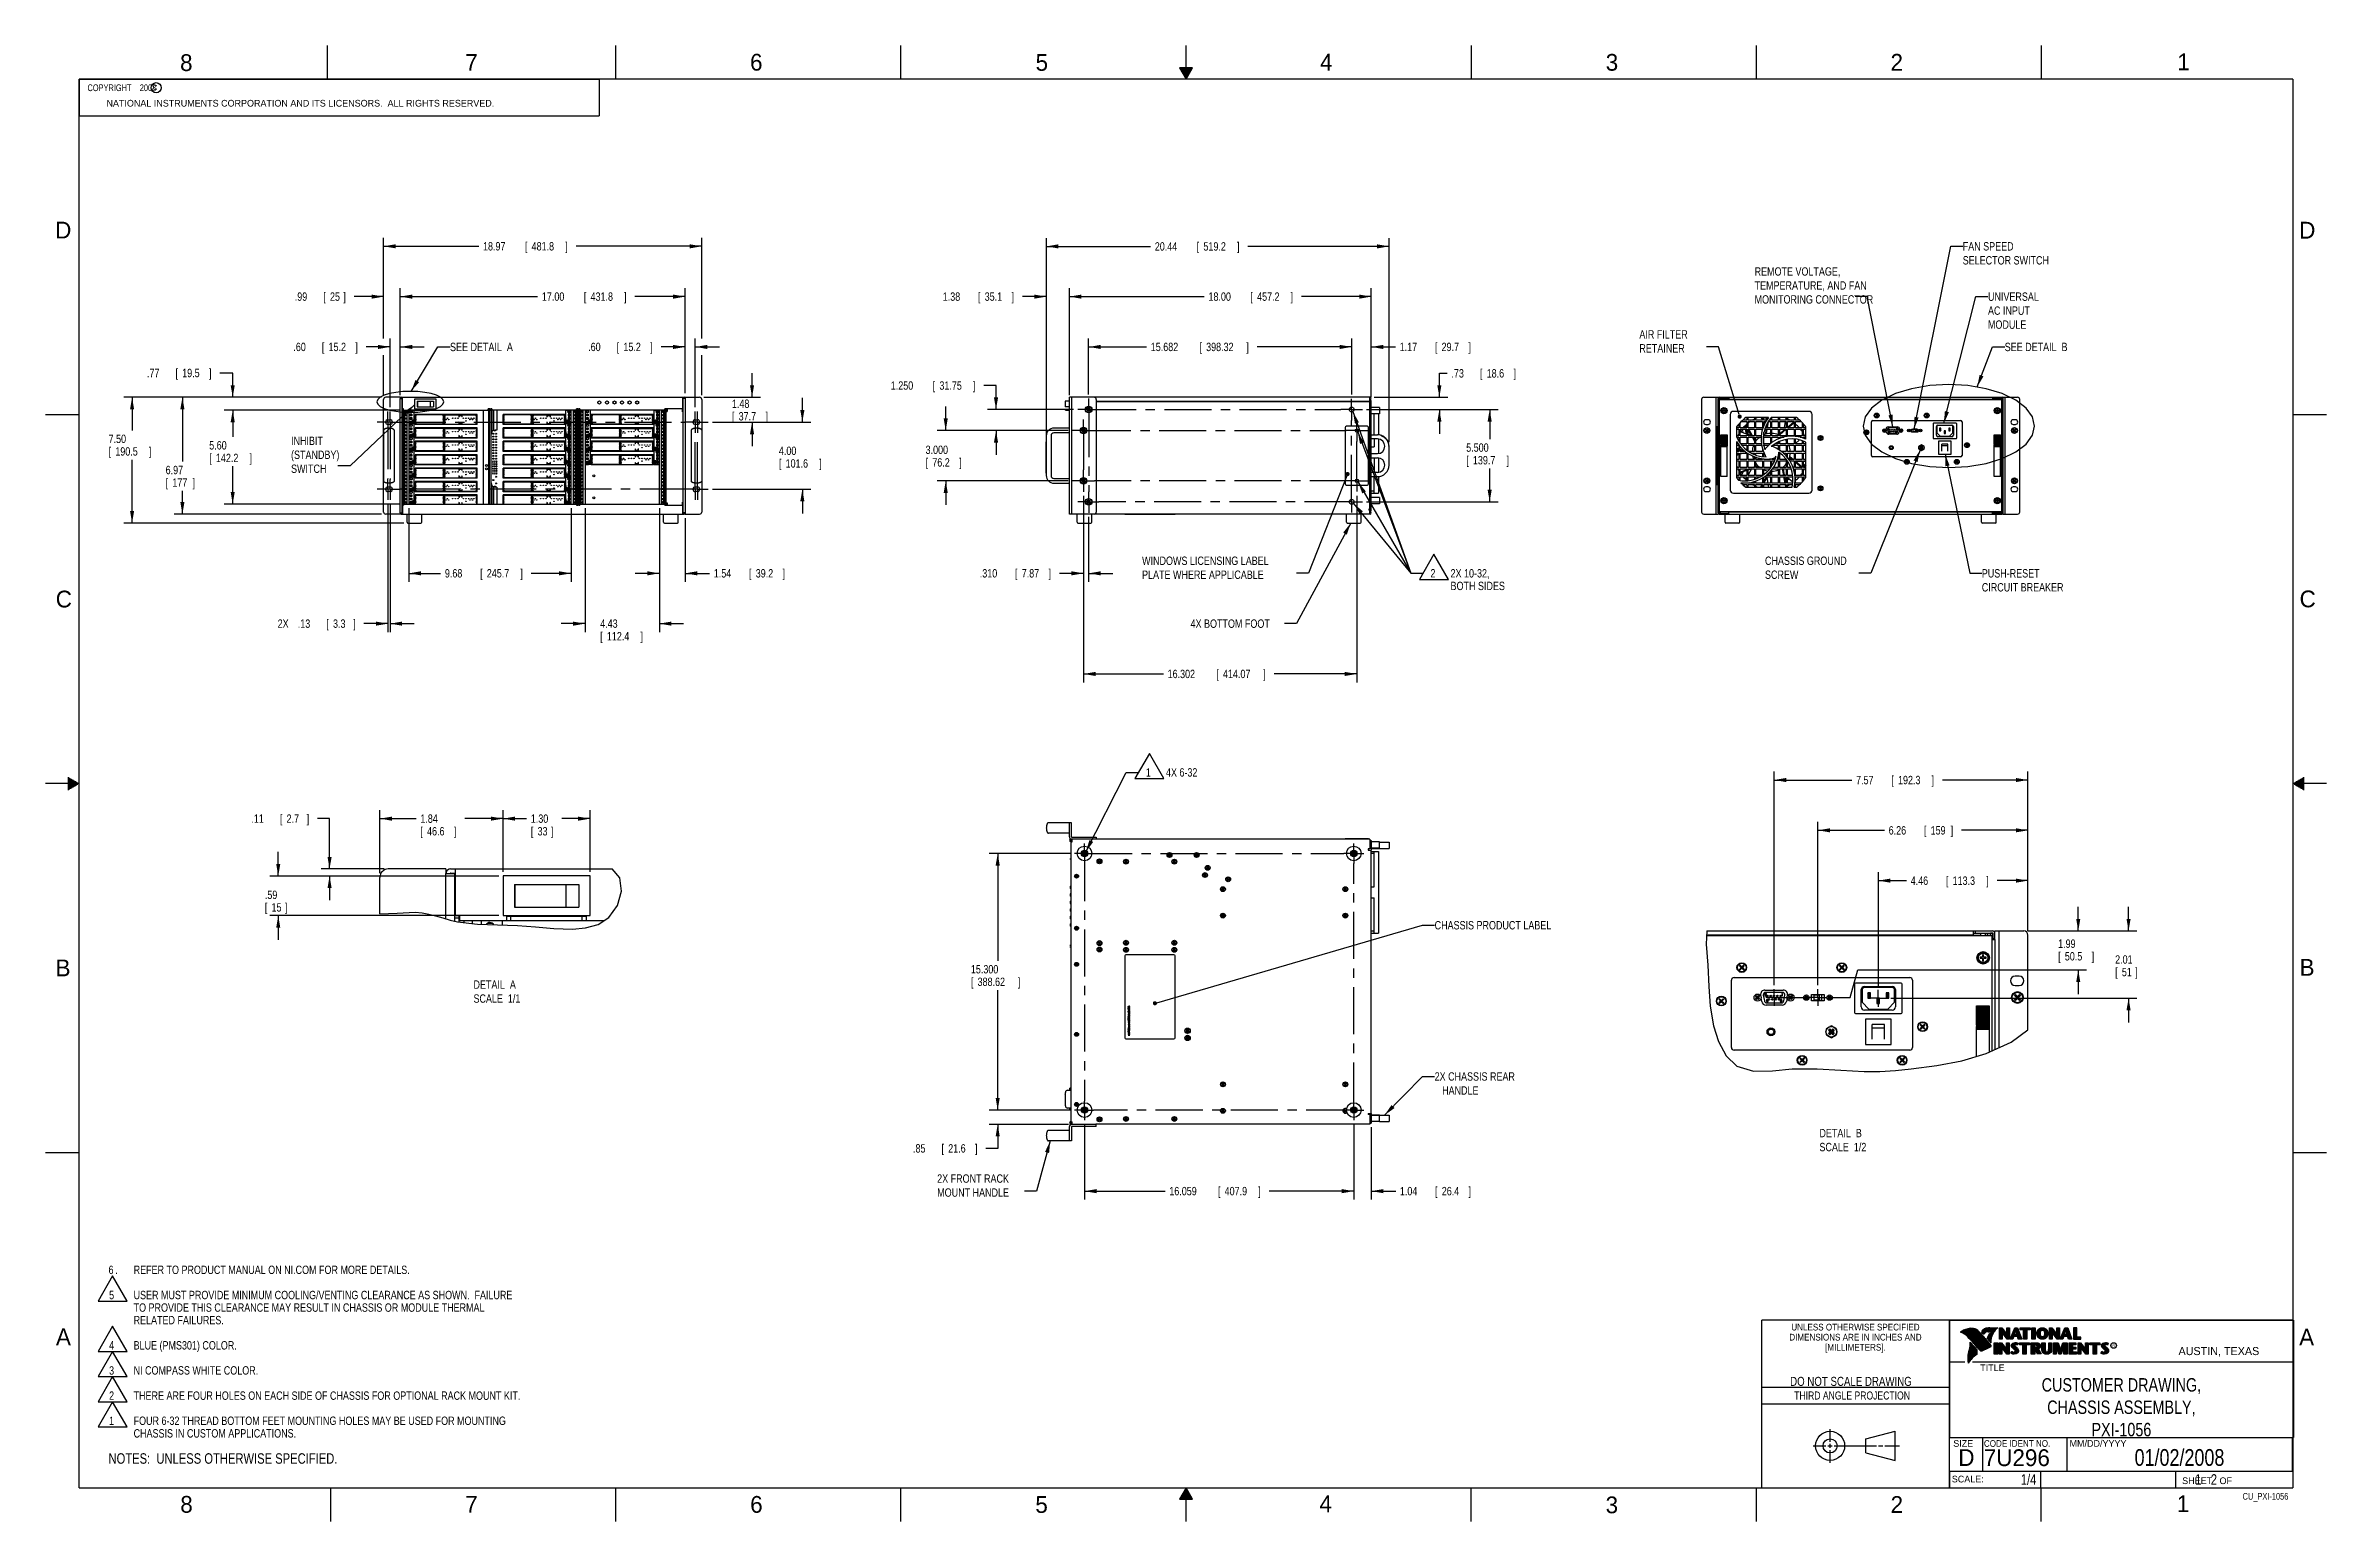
# Model space of a CAD drawing. Header units: inches. Extents: x 0 to 34, y 0 to 22.
import ezdxf
from ezdxf.enums import TextEntityAlignment as Align

# ---------------------------------------------------------------- set-up
doc = ezdxf.new("R2010")
doc.units = ezdxf.units.IN
doc.header["$LTSCALE"] = 1.87
doc.header["$MEASUREMENT"] = 0
doc.linetypes.add('CENTER', pattern=[0.6, 0.375, -0.075, 0.075, -0.075])
doc.linetypes.add('PHANTOM', pattern=[0.8, 0.45, -0.05, 0.1, -0.05, 0.1, -0.05])
doc.layers.get('0').update_dxf_attribs({"linetype": 'CONTINUOUS'})
for name, color, linetype in [('5_ALL_CURVES', 7, 'CONTINUOUS'), ('COSMETIC', 7, 'CONTINUOUS'), ('DEFAULT_1', 7, 'CENTER'), ('DEFAULT_3', 7, 'PHANTOM'), ('DETAIL', 7, 'CONTINUOUS'), ('DIMENSIONS', 7, 'CONTINUOUS')]:
    doc.layers.add(name, color=color, linetype=linetype)
doc.styles.get("Standard").update_dxf_attribs({"font": 'txt', "width": 0.8})
doc.dimstyles.new('DIMSTYLE_1', dxfattribs={"dimtxt": 0.125, "dimasz": 0.18, "dimexe": 0.18, "dimexo": 0.0625, "dimgap": 0.09, "dimtad": 0, "dimtih": 1, "dimtoh": 1, "dimlfac": 4, "dimzin": 4, "dimdsep": 46, "dimtxsty": 'STANDARD', "dimblk": '_FILLED', "dimblk1": '_FILLED', "dimblk2": '_FILLED', "dimcen": 0.09, "dimadec": 0, "dimazin": 0, "dimtp": 0.02, "dimtm": 0.02, "dimtfac": 1, "dimtofl": 0, "dimtmove": 0, "dimatfit": 3, "dimldrblk": '_FILLED', "dimfxl": 1, "dimtolj": 1, "dimtzin": 4, "dimarcsym": 0})
doc.dimstyles.new('DIMSTYLE_2', dxfattribs={"dimtxt": 0.125, "dimasz": 0.18, "dimexe": 0.18, "dimexo": 0.0625, "dimgap": 0.09, "dimtad": 0, "dimtih": 1, "dimtoh": 1, "dimlfac": 4, "dimzin": 4, "dimdsep": 46, "dimtxsty": 'STANDARD', "dimblk": '_FILLED', "dimblk1": '_FILLED', "dimblk2": '_FILLED', "dimcen": 0.09, "dimadec": 0, "dimazin": 0, "dimtp": 0.03, "dimtm": 0.03, "dimtfac": 1, "dimtofl": 0, "dimtmove": 0, "dimatfit": 3, "dimldrblk": '_FILLED', "dimfxl": 1, "dimtolj": 1, "dimtzin": 4, "dimarcsym": 0})
doc.dimstyles.new('DIMSTYLE_3', dxfattribs={"dimtxt": 0.125, "dimasz": 0.18, "dimexe": 0.18, "dimexo": 0.0625, "dimgap": 0.09, "dimtad": 0, "dimtih": 1, "dimtoh": 1, "dimzin": 4, "dimdsep": 46, "dimtxsty": 'STANDARD', "dimblk": '_FILLED', "dimblk1": '_FILLED', "dimblk2": '_FILLED', "dimcen": 0.09, "dimadec": 0, "dimazin": 0, "dimtp": 0.03, "dimtm": 0.03, "dimtfac": 1, "dimtofl": 0, "dimtmove": 0, "dimatfit": 3, "dimldrblk": '_FILLED', "dimfxl": 1, "dimtolj": 1, "dimtzin": 4, "dimarcsym": 0})
doc.dimstyles.new('DIMSTYLE_4', dxfattribs={"dimtxt": 0.125, "dimasz": 0.18, "dimexe": 0.18, "dimexo": 0.0625, "dimgap": 0.09, "dimtad": 0, "dimtih": 1, "dimtoh": 1, "dimdec": 3, "dimlfac": 4, "dimzin": 4, "dimdsep": 46, "dimtxsty": 'STANDARD', "dimblk": '_FILLED', "dimblk1": '_FILLED', "dimblk2": '_FILLED', "dimcen": 0.09, "dimadec": 0, "dimazin": 0, "dimtp": 0.01, "dimtm": 0.01, "dimtfac": 1, "dimtdec": 3, "dimtofl": 0, "dimtmove": 0, "dimatfit": 3, "dimldrblk": '_FILLED', "dimfxl": 1, "dimtolj": 1, "dimtzin": 4, "dimarcsym": 0})
doc.dimstyles.new('DIMSTYLE_5', dxfattribs={"dimtxt": 0.125, "dimasz": 0.18, "dimexe": 0.18, "dimexo": 0.0625, "dimgap": 0.09, "dimtad": 0, "dimtih": 1, "dimtoh": 1, "dimlfac": 2, "dimzin": 4, "dimdsep": 46, "dimtxsty": 'STANDARD', "dimblk": '_FILLED', "dimblk1": '_FILLED', "dimblk2": '_FILLED', "dimcen": 0.09, "dimadec": 0, "dimazin": 0, "dimtp": 0.03, "dimtm": 0.03, "dimtfac": 1, "dimtofl": 0, "dimtmove": 0, "dimatfit": 3, "dimldrblk": '_FILLED', "dimfxl": 1, "dimtolj": 1, "dimtzin": 4, "dimarcsym": 0})

msp = doc.modelspace()

# ---------------------------------------------------------------- texts
at = {"color": 2, "linetype": 'CONTINUOUS'}
for s, height, p in [('8', 0.25, (2.00464, 21.62133)), ('7', 0.25, (6.25565, 21.62429)), ('6', 0.25, (10.50119, 21.62725)), ('5', 0.25, (14.75766, 21.62474)), ('4', 0.25, (18.99773, 21.6277)), ('3', 0.25, (23.25697, 21.62594)), ('2', 0.25, (27.50251, 21.62616)), ('1', 0.25, (31.77814, 21.63259)), ('NATIONAL INSTRUMENTS CORPORATION AND ITS LICENSORS.  ALL RIGHTS RESERVED.', 0.1, (0.90712, 21.09112)), ('c', 0.1, (1.59898, 21.33883)), ('D', 0.25, (0.14243, 19.125)), ('D', 0.25, (33.59469, 19.12364)), ('C', 0.25, (0.15083, 13.62462)), ('C', 0.25, (33.6004, 13.62673)), ('B', 0.25, (0.14837, 8.12572)), ('B', 0.25, (33.6006, 8.13454)), ('A', 0.25, (0.15407, 2.62607)), ('A', 0.25, (33.5939, 2.62275)), ('R', 0.04198, (30.80762, 2.59937)), ('AUSTIN, TEXAS', 0.12, (31.79573, 2.479)), ('TITLE', 0.1, (28.8397, 2.23972)), ('SIZE', 0.1, (28.43795, 1.11181)), ('MM/DD/YYYY', 0.1, (30.17212, 1.11211)), ('SCALE:', 0.1, (28.41638, 0.58064)), ('8', 0.25, (2.00741, 0.12911)), ('7', 0.25, (6.25527, 0.12866)), ('6', 0.25, (10.50327, 0.12843)), ('5', 0.25, (14.75404, 0.12622)), ('4', 0.25, (18.98838, 0.13692)), ('3', 0.25, (23.25553, 0.12104)), ('2', 0.25, (27.50353, 0.12628)), ('1', 0.25, (31.77062, 0.13897)), ('SHEET   OF', 0.1, (31.84991, 0.55572))]:
    msp.add_text(s, height=height, dxfattribs=at).set_placement(p)
for s, height, width, p in [('DIMENSIONS ARE IN INCHES AND', 0.1, 0.9, (26.97988, 2.69593)), ('UNLESS OTHERWISE SPECIFIED', 0.1, 0.9, (26.97988, 2.84593)), ('[MILLIMETERS].', 0.1, 0.9, (26.97988, 2.54593)), ('THIRD ANGLE PROJECTION', 0.12, 0.8, (26.9296, 1.81677))]:
    msp.add_text(s, height=height, dxfattribs=dict(at, width=width)).set_placement(p, align=Align.CENTER)
at = {"color": 7, "linetype": 'CONTINUOUS', "width": 0.8}
for s, height, p in [('DO NOT SCALE DRAWING', 0.135, (26.91267, 2.01989)), ('01/02/2008', 0.25, (31.81002, 0.82802))]:
    msp.add_text(s, height=height, dxfattribs=at).set_placement(p, align=Align.CENTER)
at = {"color": 7, "linetype": 'CONTINUOUS'}
for s, p in [('D  ', (28.51282, 0.82639)), ('7U296', (28.89285, 0.82447))]:
    msp.add_text(s, height=0.25, dxfattribs=at).set_placement(p)
at = {"color": 2, "linetype": 'CONTINUOUS', "width": 0.9}
msp.add_text('CODE IDENT NO.', height=0.1, dxfattribs=at).set_placement((28.89492, 1.11148))
at = {"color": 7, "linetype": 'CONTINUOUS', "width": 0.8}
msp.add_text('1/4', height=0.15625, dxfattribs=at).set_placement((29.67704, 0.54691), align=Align.RIGHT)
at = {"color": 2, "linetype": 'CONTINUOUS', "width": 0.8}
msp.add_text('CU_PXI-1056', height=0.1, dxfattribs=at).set_placement((33.43277, 0.32355), align=Align.RIGHT)
at = {"color": 2, "linetype": 'CONTINUOUS', "insert": (0.56253, 21.42188), "char_height": 0.1, "width": 1.52, "attachment_point": 1}
msp.add_mtext('  COPYRIGHT    2008', dxfattribs=at)
at = {"color": 7, "linetype": 'CONTINUOUS'}
for s, insert, char_height, width, attachment_point in [('CUSTOMER DRAWING,\\PCHASSIS ASSEMBLY,\\PPXI-1056', (30.9443, 2.13533), 0.2, 2.72, 2), ('     1   2', (31.81252, 0.70312), 0.15625, 1.25, 1)]:
    msp.add_mtext(s, dxfattribs=dict(at, insert=insert, char_height=char_height, width=width, attachment_point=attachment_point))
at = {"layer": 'DETAIL', "color": 2, "linetype": 'CONTINUOUS', "width": 0.8}
for s, p in [('4X BOTTOM FOOT', (17.06838, 13.3207)), ('CHASSIS PRODUCT LABEL', (20.7066, 8.82475))]:
    msp.add_text(s, height=0.125, dxfattribs=at).set_placement(p)
at = {"layer": 'DETAIL', "color": 2, "linetype": 'CONTINUOUS', "char_height": 0.125, "attachment_point": 1}
for s, insert, width in [('FAN SPEED\\PSELECTOR SWITCH', (28.5791, 19.07051), 1.5), ('REMOTE VOLTAGE,\\PTEMPERATURE, AND FAN\\PMONITORING CONNECTOR', (25.47652, 18.69551), 2), ('UNIVERSAL\\PAC INPUT\\PMODULE', (28.95561, 18.32051), 0.9), ('AIR FILTER\\PRETAINER', (23.75853, 17.75801), 1), ('SEE DETAIL  A', (6.0291, 17.57051), 1.3248), ('SEE DETAIL  B', (29.20486, 17.57051), 1.3248), ('INHIBIT\\P(STANDBY)\\PSWITCH', (3.65864, 16.17134), 0.9), ('WINDOWS LICENSING LABEL\\PPLATE WHERE APPLICABLE', (16.34532, 14.3832), 2.3), ('CHASSIS GROUND\\PSCREW', (25.63121, 14.3832), 1.4), ('PUSH-RESET\\PCIRCUIT BREAKER', (28.86319, 14.1957), 1.5), ('DETAIL  A\\PSCALE  1/1', (6.37833, 8.06504), 1), ('2X CHASSIS REAR\\P   HANDLE', (20.7066, 6.69488), 1.5), ('DETAIL  B\\PSCALE  1/2', (26.44292, 5.85121), 1), ('2X FRONT RACK\\PMOUNT HANDLE', (13.29101, 5.17322), 1.3)]:
    msp.add_mtext(s, dxfattribs=dict(at, insert=insert, width=width))

# ---------------------------------------------------------------- blocks, each defined once
blk = doc.blocks.new('_FILLED')
at = {"color": 0, "linetype": 'BYBLOCK'}
blk.add_solid([(0, 0), (-1, 0.17), (-1, -0.17)], dxfattribs=at)
blk = doc.blocks.new('*D0')
at = {"layer": 'DIMENSIONS', "color": 2, "linetype": 'CONTINUOUS'}
for p, q in [((14.918, 16.158), (14.918, 18.383)), ((15.262, 16.789), (15.262, 18.383)), ((14.918, 18.258), (14.562, 18.258)), ((15.262, 18.258), (15.622, 18.258))]:
    blk.add_line(p, q, dxfattribs=at)
at = {"layer": 'DIMENSIONS', "color": 2, "linetype": 'CONTINUOUS', "xscale": 0.18, "yscale": 0.18, "zscale": 0.18}
blk.add_blockref('_FILLED', (14.918, 18.258), dxfattribs=at)
at = {"layer": 'DIMENSIONS', "color": 2, "linetype": 'CONTINUOUS', "xscale": 0.18, "yscale": 0.18, "zscale": 0.18, "rotation": 180}
blk.add_blockref('_FILLED', (15.262, 18.258), dxfattribs=at)
at = {"layer": 'DIMENSIONS', "color": 2, "linetype": 'CONTINUOUS', "width": 0.8}
for s, p in [('1.38', (13.374, 18.196)), ('[', (13.899, 18.196)), ('35.1', (13.999, 18.196)), (']', (14.399, 18.196))]:
    blk.add_text(s, height=0.125, dxfattribs=at).set_placement(p)
blk = doc.blocks.new('*D1')
at = {"layer": 'DIMENSIONS', "color": 2, "linetype": 'CONTINUOUS'}
for p, q in [((14.918, 16.158), (14.918, 19.132)), ((20.027, 16.087), (20.027, 19.132)), ((14.918, 19.007), (16.473, 19.007)), ((20.027, 19.007), (17.923, 19.007))]:
    blk.add_line(p, q, dxfattribs=at)
at = {"layer": 'DIMENSIONS', "color": 2, "linetype": 'CONTINUOUS', "xscale": 0.18, "yscale": 0.18, "zscale": 0.18, "rotation": 180}
blk.add_blockref('_FILLED', (14.918, 19.007), dxfattribs=at)
at = {"layer": 'DIMENSIONS', "color": 2, "linetype": 'CONTINUOUS', "xscale": 0.18, "yscale": 0.18, "zscale": 0.18}
blk.add_blockref('_FILLED', (20.027, 19.007), dxfattribs=at)
at = {"layer": 'DIMENSIONS', "color": 2, "linetype": 'CONTINUOUS', "width": 0.8}
for s, p in [('20.44', (16.535, 18.944)), ('[', (17.16, 18.944)), ('519.2', (17.26, 18.944)), (']', (17.76, 18.944))]:
    blk.add_text(s, height=0.125, dxfattribs=at).set_placement(p)
blk = doc.blocks.new('*D2')
at = {"layer": 'DIMENSIONS', "color": 2, "linetype": 'CONTINUOUS'}
for p, q in [((5.007, 16.758), (1.914, 16.758)), ((2.039, 16.758), (2.039, 15.798)), ((2.039, 15.016), (2.039, 15.361)), ((5.007, 15.016), (1.914, 15.016))]:
    blk.add_line(p, q, dxfattribs=at)
at = {"layer": 'DIMENSIONS', "color": 2, "linetype": 'CONTINUOUS', "xscale": 0.18, "yscale": 0.18, "zscale": 0.18}
for p, rotation in [((2.039, 16.758), 90), ((2.039, 15.016), 270)]:
    blk.add_blockref('_FILLED', p, dxfattribs=dict(at, rotation=rotation))
at = {"layer": 'DIMENSIONS', "color": 2, "linetype": 'CONTINUOUS', "width": 0.8}
for s, p in [('6.97', (1.789, 15.611)), ('[', (1.789, 15.423)), ('177', (1.889, 15.423)), (']', (2.189, 15.423))]:
    blk.add_text(s, height=0.125, dxfattribs=at).set_placement(p)
blk = doc.blocks.new('*D3')
at = {"layer": 'DIMENSIONS', "color": 2, "linetype": 'CONTINUOUS'}
for p, q in [((5.007, 16.758), (1.164, 16.758)), ((1.289, 16.758), (1.289, 16.263)), ((1.289, 14.883), (1.289, 15.826)), ((5.338, 14.883), (1.164, 14.883))]:
    blk.add_line(p, q, dxfattribs=at)
at = {"layer": 'DIMENSIONS', "color": 2, "linetype": 'CONTINUOUS', "xscale": 0.18, "yscale": 0.18, "zscale": 0.18}
for p, rotation in [((1.289, 16.758), 90), ((1.289, 14.883), 270)]:
    blk.add_blockref('_FILLED', p, dxfattribs=dict(at, rotation=rotation))
at = {"layer": 'DIMENSIONS', "color": 2, "linetype": 'CONTINUOUS', "width": 0.8}
for s, p in [('7.50', (0.939, 16.076)), ('[', (0.939, 15.888)), ('190.5', (1.039, 15.888)), (']', (1.539, 15.888))]:
    blk.add_text(s, height=0.125, dxfattribs=at).set_placement(p)
blk = doc.blocks.new('*D4')
at = {"layer": 'DIMENSIONS', "color": 2, "linetype": 'CONTINUOUS'}
for p, q in [((5.285, 16.789), (5.285, 18.383)), ((9.535, 16.821), (9.535, 18.383)), ((5.285, 18.258), (7.335, 18.258)), ((9.535, 18.258), (8.785, 18.258))]:
    blk.add_line(p, q, dxfattribs=at)
at = {"layer": 'DIMENSIONS', "color": 2, "linetype": 'CONTINUOUS', "xscale": 0.18, "yscale": 0.18, "zscale": 0.18, "rotation": 180}
blk.add_blockref('_FILLED', (5.285, 18.258), dxfattribs=at)
at = {"layer": 'DIMENSIONS', "color": 2, "linetype": 'CONTINUOUS', "xscale": 0.18, "yscale": 0.18, "zscale": 0.18}
blk.add_blockref('_FILLED', (9.535, 18.258), dxfattribs=at)
at = {"layer": 'DIMENSIONS', "color": 2, "linetype": 'CONTINUOUS', "width": 0.8}
for s, p in [('17.00', (7.398, 18.196)), ('[', (8.023, 18.196)), ('431.8', (8.123, 18.196)), (']', (8.623, 18.196))]:
    blk.add_text(s, height=0.125, dxfattribs=at).set_placement(p)
blk = doc.blocks.new('*D5')
at = {"layer": 'DIMENSIONS', "color": 2, "linetype": 'CONTINUOUS'}
for p, q in [((5.039, 17.633), (5.039, 18.383)), ((5.285, 16.789), (5.285, 18.383)), ((5.039, 18.258), (4.601, 18.258)), ((5.285, 18.258), (5.645, 18.258)), ((5.039, 16.789), (5.039, 17.383))]:
    blk.add_line(p, q, dxfattribs=at)
at = {"layer": 'DIMENSIONS', "color": 2, "linetype": 'CONTINUOUS', "xscale": 0.18, "yscale": 0.18, "zscale": 0.18}
blk.add_blockref('_FILLED', (5.039, 18.258), dxfattribs=at)
at = {"layer": 'DIMENSIONS', "color": 2, "linetype": 'CONTINUOUS', "xscale": 0.18, "yscale": 0.18, "zscale": 0.18, "rotation": 180}
blk.add_blockref('_FILLED', (5.285, 18.258), dxfattribs=at)
at = {"layer": 'DIMENSIONS', "color": 2, "linetype": 'CONTINUOUS', "width": 0.8}
for s, p in [('.99', (3.714, 18.196)), ('[', (4.139, 18.196)), ('25', (4.239, 18.196)), (']', (4.439, 18.196))]:
    blk.add_text(s, height=0.125, dxfattribs=at).set_placement(p)
blk = doc.blocks.new('*D6')
at = {"layer": 'DIMENSIONS', "color": 2, "linetype": 'CONTINUOUS'}
for p, q in [((5.039, 17.962), (5.039, 19.133)), ((9.781, 17.633), (9.781, 19.133)), ((5.039, 19.008), (6.458, 19.008)), ((9.781, 19.008), (7.908, 19.008)), ((9.781, 16.789), (9.781, 17.383))]:
    blk.add_line(p, q, dxfattribs=at)
at = {"layer": 'DIMENSIONS', "color": 2, "linetype": 'CONTINUOUS', "xscale": 0.18, "yscale": 0.18, "zscale": 0.18, "rotation": 180}
blk.add_blockref('_FILLED', (5.039, 19.008), dxfattribs=at)
at = {"layer": 'DIMENSIONS', "color": 2, "linetype": 'CONTINUOUS', "xscale": 0.18, "yscale": 0.18, "zscale": 0.18}
blk.add_blockref('_FILLED', (9.781, 19.008), dxfattribs=at)
at = {"layer": 'DIMENSIONS', "color": 2, "linetype": 'CONTINUOUS', "width": 0.8}
for s, p in [('18.97', (6.52, 18.946)), ('[', (7.145, 18.946)), ('481.8', (7.245, 18.946)), (']', (7.745, 18.946))]:
    blk.add_text(s, height=0.125, dxfattribs=at).set_placement(p)
blk = doc.blocks.new('*D7')
at = {"layer": 'DIMENSIONS', "color": 2, "linetype": 'CONTINUOUS'}
for p, q in [((8.043, 15.104), (8.043, 13.258)), ((9.149, 15.104), (9.149, 13.258)), ((8.043, 13.383), (7.683, 13.383)), ((9.149, 13.383), (9.509, 13.383))]:
    blk.add_line(p, q, dxfattribs=at)
at = {"layer": 'DIMENSIONS', "color": 2, "linetype": 'CONTINUOUS', "xscale": 0.18, "yscale": 0.18, "zscale": 0.18}
blk.add_blockref('_FILLED', (8.043, 13.383), dxfattribs=at)
at = {"layer": 'DIMENSIONS', "color": 2, "linetype": 'CONTINUOUS', "xscale": 0.18, "yscale": 0.18, "zscale": 0.18, "rotation": 180}
blk.add_blockref('_FILLED', (9.149, 13.383), dxfattribs=at)
at = {"layer": 'DIMENSIONS', "color": 2, "linetype": 'CONTINUOUS', "width": 0.8}
for s, p in [('4.43', (8.267, 13.321)), ('[', (8.267, 13.133)), ('112.4', (8.367, 13.133)), (']', (8.867, 13.133))]:
    blk.add_text(s, height=0.125, dxfattribs=at).set_placement(p)
blk = doc.blocks.new('*D8')
at = {"layer": 'DIMENSIONS', "color": 2, "linetype": 'CONTINUOUS'}
for p, q in [((5.416, 15.104), (5.416, 14.008)), ((7.835, 15.104), (7.835, 14.008)), ((5.416, 14.133), (5.889, 14.133)), ((7.835, 14.133), (7.239, 14.133))]:
    blk.add_line(p, q, dxfattribs=at)
at = {"layer": 'DIMENSIONS', "color": 2, "linetype": 'CONTINUOUS', "xscale": 0.18, "yscale": 0.18, "zscale": 0.18, "rotation": 180}
blk.add_blockref('_FILLED', (5.416, 14.133), dxfattribs=at)
at = {"layer": 'DIMENSIONS', "color": 2, "linetype": 'CONTINUOUS', "xscale": 0.18, "yscale": 0.18, "zscale": 0.18}
blk.add_blockref('_FILLED', (7.835, 14.133), dxfattribs=at)
at = {"layer": 'DIMENSIONS', "color": 2, "linetype": 'CONTINUOUS', "width": 0.8}
for s, p in [('9.68', (5.952, 14.071)), ('[', (6.477, 14.071)), ('245.7', (6.577, 14.071)), (']', (7.077, 14.071))]:
    blk.add_text(s, height=0.125, dxfattribs=at).set_placement(p)
blk = doc.blocks.new('*D9')
at = {"layer": 'DIMENSIONS', "color": 2, "linetype": 'CONTINUOUS'}
for p, q in [((9.149, 14.969), (9.149, 14.008)), ((9.535, 14.954), (9.535, 14.008)), ((9.149, 14.133), (8.789, 14.133)), ((9.535, 14.133), (9.898, 14.133))]:
    blk.add_line(p, q, dxfattribs=at)
at = {"layer": 'DIMENSIONS', "color": 2, "linetype": 'CONTINUOUS', "xscale": 0.18, "yscale": 0.18, "zscale": 0.18}
blk.add_blockref('_FILLED', (9.149, 14.133), dxfattribs=at)
at = {"layer": 'DIMENSIONS', "color": 2, "linetype": 'CONTINUOUS', "xscale": 0.18, "yscale": 0.18, "zscale": 0.18, "rotation": 180}
blk.add_blockref('_FILLED', (9.535, 14.133), dxfattribs=at)
at = {"layer": 'DIMENSIONS', "color": 2, "linetype": 'CONTINUOUS', "width": 0.8}
for s, p in [('1.54', (9.961, 14.071)), ('[', (10.486, 14.071)), ('39.2', (10.586, 14.071)), (']', (10.986, 14.071))]:
    blk.add_text(s, height=0.125, dxfattribs=at).set_placement(p)
blk = doc.blocks.new('*D10')
at = {"layer": 'DIMENSIONS', "color": 2, "linetype": 'CONTINUOUS'}
for p, q in [((4.983, 9.664), (4.983, 10.601)), ((6.819, 9.684), (6.819, 10.601)), ((4.983, 10.476), (5.524, 10.476)), ((6.819, 10.476), (6.249, 10.476))]:
    blk.add_line(p, q, dxfattribs=at)
at = {"layer": 'DIMENSIONS', "color": 2, "linetype": 'CONTINUOUS', "xscale": 0.18, "yscale": 0.18, "zscale": 0.18, "rotation": 180}
blk.add_blockref('_FILLED', (4.983, 10.476), dxfattribs=at)
at = {"layer": 'DIMENSIONS', "color": 2, "linetype": 'CONTINUOUS', "xscale": 0.18, "yscale": 0.18, "zscale": 0.18}
blk.add_blockref('_FILLED', (6.819, 10.476), dxfattribs=at)
at = {"layer": 'DIMENSIONS', "color": 2, "linetype": 'CONTINUOUS', "width": 0.8}
for s, p in [('1.84', (5.586, 10.414)), ('[', (5.586, 10.226)), ('46.6', (5.686, 10.226)), (']', (6.086, 10.226))]:
    blk.add_text(s, height=0.125, dxfattribs=at).set_placement(p)
blk = doc.blocks.new('*D11')
at = {"layer": 'DIMENSIONS', "color": 2, "linetype": 'CONTINUOUS'}
for p, q in [((6.819, 9.684), (6.819, 10.601)), ((8.118, 9.684), (8.118, 10.601)), ((6.819, 10.476), (7.171, 10.476)), ((8.118, 10.476), (7.696, 10.476))]:
    blk.add_line(p, q, dxfattribs=at)
at = {"layer": 'DIMENSIONS', "color": 2, "linetype": 'CONTINUOUS', "xscale": 0.18, "yscale": 0.18, "zscale": 0.18, "rotation": 180}
blk.add_blockref('_FILLED', (6.819, 10.476), dxfattribs=at)
at = {"layer": 'DIMENSIONS', "color": 2, "linetype": 'CONTINUOUS', "xscale": 0.18, "yscale": 0.18, "zscale": 0.18}
blk.add_blockref('_FILLED', (8.118, 10.476), dxfattribs=at)
at = {"layer": 'DIMENSIONS', "color": 2, "linetype": 'CONTINUOUS', "width": 0.8}
for s, p in [('1.30', (7.233, 10.414)), ('[', (7.233, 10.226)), ('33', (7.333, 10.226)), (']', (7.533, 10.226))]:
    blk.add_text(s, height=0.125, dxfattribs=at).set_placement(p)
blk = doc.blocks.new('*D12')
at = {"layer": 'DIMENSIONS', "color": 2, "linetype": 'CONTINUOUS'}
for p, q in [((4.233, 10.476), (4.054, 10.476)), ((4.233, 9.726), (4.233, 10.476)), ((5.046, 9.726), (4.108, 9.726)), ((6.756, 9.621), (4.108, 9.621)), ((4.233, 9.621), (4.233, 9.261))]:
    blk.add_line(p, q, dxfattribs=at)
at = {"layer": 'DIMENSIONS', "color": 2, "linetype": 'CONTINUOUS', "xscale": 0.18, "yscale": 0.18, "zscale": 0.18}
for p, rotation in [((4.233, 9.726), 270), ((4.233, 9.621), 90)]:
    blk.add_blockref('_FILLED', p, dxfattribs=dict(at, rotation=rotation))
at = {"layer": 'DIMENSIONS', "color": 2, "linetype": 'CONTINUOUS', "width": 0.8}
for s, p in [('[', (3.492, 10.414)), ('2.7', (3.592, 10.414)), (']', (3.892, 10.414)), ('.11', (3.067, 10.414))]:
    blk.add_text(s, height=0.125, dxfattribs=at).set_placement(p)
blk = doc.blocks.new('*D13')
at = {"layer": 'DIMENSIONS', "color": 2, "linetype": 'CONTINUOUS'}
for p, q in [((3.468, 9.621), (3.468, 9.981)), ((6.756, 9.621), (3.343, 9.621)), ((6.756, 9.03), (3.343, 9.03)), ((3.468, 9.03), (3.468, 8.67))]:
    blk.add_line(p, q, dxfattribs=at)
at = {"layer": 'DIMENSIONS', "color": 2, "linetype": 'CONTINUOUS', "xscale": 0.18, "yscale": 0.18, "zscale": 0.18}
for p, rotation in [((3.468, 9.621), 270), ((3.468, 9.03), 90)]:
    blk.add_blockref('_FILLED', p, dxfattribs=dict(at, rotation=rotation))
at = {"layer": 'DIMENSIONS', "color": 2, "linetype": 'CONTINUOUS', "width": 0.8}
for s, p in [('[', (3.268, 9.091)), ('.59', (3.268, 9.278)), ('15', (3.368, 9.091)), (']', (3.568, 9.091))]:
    blk.add_text(s, height=0.125, dxfattribs=at).set_placement(p)
blk = doc.blocks.new('*D14')
at = {"layer": 'DIMENSIONS', "color": 2, "linetype": 'CONTINUOUS'}
for p, q in [((15.276, 9.957), (14.068, 9.957)), ((14.193, 9.957), (14.193, 8.356)), ((14.193, 6.132), (14.193, 7.919)), ((15.276, 6.132), (14.068, 6.132))]:
    blk.add_line(p, q, dxfattribs=at)
at = {"layer": 'DIMENSIONS', "color": 2, "linetype": 'CONTINUOUS', "xscale": 0.18, "yscale": 0.18, "zscale": 0.18}
for p, rotation in [((14.193, 9.957), 90), ((14.193, 6.132), 270)]:
    blk.add_blockref('_FILLED', p, dxfattribs=dict(at, rotation=rotation))
at = {"layer": 'DIMENSIONS', "color": 2, "linetype": 'CONTINUOUS', "width": 0.8}
for s, p in [('15.300', (13.793, 8.169)), ('[', (13.793, 7.981)), ('388.62', (13.893, 7.981)), (']', (14.493, 7.981))]:
    blk.add_text(s, height=0.125, dxfattribs=at).set_placement(p)
blk = doc.blocks.new('*D15')
at = {"layer": 'DIMENSIONS', "color": 2, "linetype": 'CONTINUOUS'}
for p, q in [((15.487, 5.921), (15.487, 4.798)), ((19.502, 5.921), (19.502, 4.798)), ((15.487, 4.923), (16.689, 4.923)), ((19.502, 4.923), (18.239, 4.923))]:
    blk.add_line(p, q, dxfattribs=at)
at = {"layer": 'DIMENSIONS', "color": 2, "linetype": 'CONTINUOUS', "xscale": 0.18, "yscale": 0.18, "zscale": 0.18, "rotation": 180}
blk.add_blockref('_FILLED', (15.487, 4.923), dxfattribs=at)
at = {"layer": 'DIMENSIONS', "color": 2, "linetype": 'CONTINUOUS', "xscale": 0.18, "yscale": 0.18, "zscale": 0.18}
blk.add_blockref('_FILLED', (19.502, 4.923), dxfattribs=at)
at = {"layer": 'DIMENSIONS', "color": 2, "linetype": 'CONTINUOUS', "width": 0.8}
for s, p in [('16.059', (16.751, 4.861)), ('[', (17.476, 4.861)), ('407.9', (17.576, 4.861)), (']', (18.076, 4.861))]:
    blk.add_text(s, height=0.125, dxfattribs=at).set_placement(p)
blk = doc.blocks.new('*D16')
at = {"layer": 'DIMENSIONS', "color": 2, "linetype": 'CONTINUOUS'}
for p, q in [((19.502, 5.921), (19.502, 4.798)), ((19.762, 5.876), (19.762, 4.798)), ((19.502, 4.923), (19.142, 4.923)), ((19.762, 4.923), (20.126, 4.923))]:
    blk.add_line(p, q, dxfattribs=at)
at = {"layer": 'DIMENSIONS', "color": 2, "linetype": 'CONTINUOUS', "xscale": 0.18, "yscale": 0.18, "zscale": 0.18}
blk.add_blockref('_FILLED', (19.502, 4.923), dxfattribs=at)
at = {"layer": 'DIMENSIONS', "color": 2, "linetype": 'CONTINUOUS', "xscale": 0.18, "yscale": 0.18, "zscale": 0.18, "rotation": 180}
blk.add_blockref('_FILLED', (19.762, 4.923), dxfattribs=at)
at = {"layer": 'DIMENSIONS', "color": 2, "linetype": 'CONTINUOUS', "width": 0.8}
for s, p in [('1.04', (20.188, 4.861)), ('[', (20.713, 4.861)), ('26.4', (20.813, 4.861)), (']', (21.213, 4.861))]:
    blk.add_text(s, height=0.125, dxfattribs=at).set_placement(p)
blk = doc.blocks.new('*D17')
at = {"layer": 'DIMENSIONS', "color": 2, "linetype": 'CONTINUOUS'}
for p, q in [((14.193, 6.132), (14.193, 6.492)), ((15.276, 6.132), (14.068, 6.132)), ((15.249, 5.919), (14.068, 5.919)), ((14.193, 5.919), (14.193, 5.561)), ((14.193, 5.561), (14.017, 5.561))]:
    blk.add_line(p, q, dxfattribs=at)
at = {"layer": 'DIMENSIONS', "color": 2, "linetype": 'CONTINUOUS', "xscale": 0.18, "yscale": 0.18, "zscale": 0.18}
for p, rotation in [((14.193, 6.132), 270), ((14.193, 5.919), 90)]:
    blk.add_blockref('_FILLED', p, dxfattribs=dict(at, rotation=rotation))
at = {"layer": 'DIMENSIONS', "color": 2, "linetype": 'CONTINUOUS', "width": 0.8}
for s, p in [('.85', (12.93, 5.498)), ('[', (13.355, 5.498)), ('21.6', (13.455, 5.498)), (']', (13.855, 5.498))]:
    blk.add_text(s, height=0.125, dxfattribs=at).set_placement(p)
blk = doc.blocks.new('*D18')
at = {"layer": 'DIMENSIONS', "color": 2, "linetype": 'CONTINUOUS'}
for p, q in [((14.168, 16.933), (13.986, 16.933)), ((14.168, 16.575), (14.168, 16.933)), ((15.323, 16.575), (14.043, 16.575)), ((15.245, 16.262), (14.043, 16.262)), ((14.168, 16.262), (14.168, 15.902))]:
    blk.add_line(p, q, dxfattribs=at)
at = {"layer": 'DIMENSIONS', "color": 2, "linetype": 'CONTINUOUS', "xscale": 0.18, "yscale": 0.18, "zscale": 0.18}
for p, rotation in [((14.168, 16.575), 270), ((14.168, 16.262), 90)]:
    blk.add_blockref('_FILLED', p, dxfattribs=dict(at, rotation=rotation))
at = {"layer": 'DIMENSIONS', "color": 2, "linetype": 'CONTINUOUS', "width": 0.8}
for s, p in [('[', (13.224, 16.87)), (']', (13.824, 16.87)), ('1.250', (12.599, 16.87)), ('31.75', (13.324, 16.87))]:
    blk.add_text(s, height=0.125, dxfattribs=at).set_placement(p)
blk = doc.blocks.new('*D19')
at = {"layer": 'DIMENSIONS', "color": 2, "linetype": 'CONTINUOUS'}
for p, q in [((13.418, 16.262), (13.418, 16.622)), ((15.245, 16.262), (13.293, 16.262)), ((15.245, 15.512), (13.293, 15.512)), ((13.418, 15.512), (13.418, 15.152))]:
    blk.add_line(p, q, dxfattribs=at)
at = {"layer": 'DIMENSIONS', "color": 2, "linetype": 'CONTINUOUS', "xscale": 0.18, "yscale": 0.18, "zscale": 0.18}
for p, rotation in [((13.418, 16.262), 270), ((13.418, 15.512), 90)]:
    blk.add_blockref('_FILLED', p, dxfattribs=dict(at, rotation=rotation))
at = {"layer": 'DIMENSIONS', "color": 2, "linetype": 'CONTINUOUS', "width": 0.8}
for s, p in [('3.000', (13.118, 15.912)), ('[', (13.118, 15.724)), ('76.2', (13.218, 15.724)), (']', (13.618, 15.724))]:
    blk.add_text(s, height=0.125, dxfattribs=at).set_placement(p)
blk = doc.blocks.new('*D20')
at = {"layer": 'DIMENSIONS', "color": 2, "linetype": 'CONTINUOUS'}
for p, q in [((20.777, 16.758), (20.777, 17.115)), ((20.777, 17.115), (20.894, 17.115)), ((19.804, 16.758), (20.902, 16.758)), ((19.693, 16.575), (20.902, 16.575)), ((20.777, 16.575), (20.777, 16.215))]:
    blk.add_line(p, q, dxfattribs=at)
at = {"layer": 'DIMENSIONS', "color": 2, "linetype": 'CONTINUOUS', "xscale": 0.18, "yscale": 0.18, "zscale": 0.18}
for p, rotation in [((20.777, 16.758), 270), ((20.777, 16.575), 90)]:
    blk.add_blockref('_FILLED', p, dxfattribs=dict(at, rotation=rotation))
at = {"layer": 'DIMENSIONS', "color": 2, "linetype": 'CONTINUOUS', "width": 0.8}
for s, p in [('.73', (20.957, 17.052)), ('[', (21.382, 17.052)), ('18.6', (21.482, 17.052)), (']', (21.882, 17.052))]:
    blk.add_text(s, height=0.125, dxfattribs=at).set_placement(p)
blk = doc.blocks.new('*D21')
at = {"layer": 'DIMENSIONS', "color": 2, "linetype": 'CONTINUOUS'}
for p, q in [((19.693, 16.575), (21.652, 16.575)), ((21.527, 16.575), (21.527, 16.132)), ((21.527, 15.2), (21.527, 15.695)), ((19.693, 15.2), (21.652, 15.2))]:
    blk.add_line(p, q, dxfattribs=at)
at = {"layer": 'DIMENSIONS', "color": 2, "linetype": 'CONTINUOUS', "xscale": 0.18, "yscale": 0.18, "zscale": 0.18}
for p, rotation in [((21.527, 16.575), 90), ((21.527, 15.2), 270)]:
    blk.add_blockref('_FILLED', p, dxfattribs=dict(at, rotation=rotation))
at = {"layer": 'DIMENSIONS', "color": 2, "linetype": 'CONTINUOUS', "width": 0.8}
for s, p in [('5.500', (21.177, 15.945)), ('[', (21.177, 15.757)), ('139.7', (21.277, 15.757)), (']', (21.777, 15.757))]:
    blk.add_text(s, height=0.125, dxfattribs=at).set_placement(p)
blk = doc.blocks.new('*D22')
at = {"layer": 'DIMENSIONS', "color": 2, "linetype": 'CONTINUOUS'}
for p, q in [((15.472, 15.286), (15.472, 14.008)), ((15.549, 14.973), (15.549, 14.008)), ((15.472, 14.133), (15.114, 14.133)), ((15.549, 14.133), (15.909, 14.133))]:
    blk.add_line(p, q, dxfattribs=at)
at = {"layer": 'DIMENSIONS', "color": 2, "linetype": 'CONTINUOUS', "xscale": 0.18, "yscale": 0.18, "zscale": 0.18}
blk.add_blockref('_FILLED', (15.472, 14.133), dxfattribs=at)
at = {"layer": 'DIMENSIONS', "color": 2, "linetype": 'CONTINUOUS', "xscale": 0.18, "yscale": 0.18, "zscale": 0.18, "rotation": 180}
blk.add_blockref('_FILLED', (15.549, 14.133), dxfattribs=at)
at = {"layer": 'DIMENSIONS', "color": 2, "linetype": 'CONTINUOUS', "width": 0.8}
for s, p in [('.310', (13.926, 14.071)), ('[', (14.451, 14.071)), ('7.87', (14.551, 14.071)), (']', (14.951, 14.071))]:
    blk.add_text(s, height=0.125, dxfattribs=at).set_placement(p)
blk = doc.blocks.new('*D23')
at = {"layer": 'DIMENSIONS', "color": 2, "linetype": 'CONTINUOUS'}
for p, q in [((15.472, 15.286), (15.472, 12.508)), ((19.547, 15.288), (19.547, 12.508)), ((15.472, 12.633), (16.663, 12.633)), ((19.547, 12.633), (18.313, 12.633))]:
    blk.add_line(p, q, dxfattribs=at)
at = {"layer": 'DIMENSIONS', "color": 2, "linetype": 'CONTINUOUS', "xscale": 0.18, "yscale": 0.18, "zscale": 0.18, "rotation": 180}
blk.add_blockref('_FILLED', (15.472, 12.633), dxfattribs=at)
at = {"layer": 'DIMENSIONS', "color": 2, "linetype": 'CONTINUOUS', "xscale": 0.18, "yscale": 0.18, "zscale": 0.18}
blk.add_blockref('_FILLED', (19.547, 12.633), dxfattribs=at)
at = {"layer": 'DIMENSIONS', "color": 2, "linetype": 'CONTINUOUS', "width": 0.8}
for s, p in [('16.302', (16.726, 12.571)), ('[', (17.451, 12.571)), ('414.07', (17.551, 12.571)), (']', (18.151, 12.571))]:
    blk.add_text(s, height=0.125, dxfattribs=at).set_placement(p)
blk = doc.blocks.new('*D24')
at = {"layer": 'DIMENSIONS', "color": 2, "linetype": 'CONTINUOUS'}
for p, q in [((19.47, 17.508), (19.11, 17.508)), ((19.47, 16.798), (19.47, 17.633)), ((19.762, 16.764), (19.762, 17.633)), ((19.762, 17.508), (20.123, 17.508))]:
    blk.add_line(p, q, dxfattribs=at)
at = {"layer": 'DIMENSIONS', "color": 2, "linetype": 'CONTINUOUS', "xscale": 0.18, "yscale": 0.18, "zscale": 0.18}
blk.add_blockref('_FILLED', (19.47, 17.508), dxfattribs=at)
at = {"layer": 'DIMENSIONS', "color": 2, "linetype": 'CONTINUOUS', "xscale": 0.18, "yscale": 0.18, "zscale": 0.18, "rotation": 180}
blk.add_blockref('_FILLED', (19.762, 17.508), dxfattribs=at)
at = {"layer": 'DIMENSIONS', "color": 2, "linetype": 'CONTINUOUS', "width": 0.8}
for s, p in [('1.17', (20.185, 17.446)), ('[', (20.71, 17.446)), ('29.7', (20.81, 17.446)), (']', (21.21, 17.446))]:
    blk.add_text(s, height=0.125, dxfattribs=at).set_placement(p)
blk = doc.blocks.new('*D25')
at = {"layer": 'DIMENSIONS', "color": 2, "linetype": 'CONTINUOUS'}
for p, q in [((15.549, 16.801), (15.549, 17.633)), ((15.549, 17.508), (16.412, 17.508)), ((19.47, 17.508), (18.062, 17.508)), ((19.47, 16.798), (19.47, 17.633))]:
    blk.add_line(p, q, dxfattribs=at)
at = {"layer": 'DIMENSIONS', "color": 2, "linetype": 'CONTINUOUS', "xscale": 0.18, "yscale": 0.18, "zscale": 0.18, "rotation": 180}
blk.add_blockref('_FILLED', (15.549, 17.508), dxfattribs=at)
at = {"layer": 'DIMENSIONS', "color": 2, "linetype": 'CONTINUOUS', "xscale": 0.18, "yscale": 0.18, "zscale": 0.18}
blk.add_blockref('_FILLED', (19.47, 17.508), dxfattribs=at)
at = {"layer": 'DIMENSIONS', "color": 2, "linetype": 'CONTINUOUS', "width": 0.8}
for s, p in [('15.682', (16.475, 17.446)), ('[', (17.2, 17.446)), ('398.32', (17.3, 17.446)), (']', (17.9, 17.446))]:
    blk.add_text(s, height=0.125, dxfattribs=at).set_placement(p)
blk = doc.blocks.new('*D26')
at = {"layer": 'DIMENSIONS', "color": 2, "linetype": 'CONTINUOUS'}
for p, q in [((15.262, 16.789), (15.262, 18.383)), ((19.762, 16.764), (19.762, 18.383)), ((15.262, 18.258), (17.272, 18.258)), ((19.762, 18.258), (18.722, 18.258))]:
    blk.add_line(p, q, dxfattribs=at)
at = {"layer": 'DIMENSIONS', "color": 2, "linetype": 'CONTINUOUS', "xscale": 0.18, "yscale": 0.18, "zscale": 0.18, "rotation": 180}
blk.add_blockref('_FILLED', (15.262, 18.258), dxfattribs=at)
at = {"layer": 'DIMENSIONS', "color": 2, "linetype": 'CONTINUOUS', "xscale": 0.18, "yscale": 0.18, "zscale": 0.18}
blk.add_blockref('_FILLED', (19.762, 18.258), dxfattribs=at)
at = {"layer": 'DIMENSIONS', "color": 2, "linetype": 'CONTINUOUS', "width": 0.8}
for s, p in [('18.00', (17.335, 18.196)), ('[', (17.96, 18.196)), ('457.2', (18.06, 18.196)), (']', (18.56, 18.196))]:
    blk.add_text(s, height=0.125, dxfattribs=at).set_placement(p)
blk = doc.blocks.new('*D27')
at = {"layer": 'DIMENSIONS', "color": 2, "linetype": 'CONTINUOUS'}
for p, q in [((9.535, 17.508), (9.175, 17.508)), ((9.535, 16.821), (9.535, 17.633)), ((9.685, 16.609), (9.685, 17.633)), ((9.685, 17.508), (10.045, 17.508))]:
    blk.add_line(p, q, dxfattribs=at)
at = {"layer": 'DIMENSIONS', "color": 2, "linetype": 'CONTINUOUS', "xscale": 0.18, "yscale": 0.18, "zscale": 0.18}
blk.add_blockref('_FILLED', (9.535, 17.508), dxfattribs=at)
at = {"layer": 'DIMENSIONS', "color": 2, "linetype": 'CONTINUOUS', "xscale": 0.18, "yscale": 0.18, "zscale": 0.18, "rotation": 180}
blk.add_blockref('_FILLED', (9.685, 17.508), dxfattribs=at)
at = {"layer": 'DIMENSIONS', "color": 2, "linetype": 'CONTINUOUS', "width": 0.8}
for s, p in [('.60', (8.088, 17.446)), ('[', (8.513, 17.446)), ('15.2', (8.613, 17.446)), (']', (9.013, 17.446))]:
    blk.add_text(s, height=0.125, dxfattribs=at).set_placement(p)
blk = doc.blocks.new('*D28')
at = {"layer": 'DIMENSIONS', "color": 2, "linetype": 'CONTINUOUS'}
for p, q in [((5.135, 17.508), (4.78, 17.508)), ((5.135, 16.609), (5.135, 17.633)), ((5.285, 16.821), (5.285, 17.633)), ((5.285, 17.508), (5.645, 17.508))]:
    blk.add_line(p, q, dxfattribs=at)
at = {"layer": 'DIMENSIONS', "color": 2, "linetype": 'CONTINUOUS', "xscale": 0.18, "yscale": 0.18, "zscale": 0.18}
blk.add_blockref('_FILLED', (5.135, 17.508), dxfattribs=at)
at = {"layer": 'DIMENSIONS', "color": 2, "linetype": 'CONTINUOUS', "xscale": 0.18, "yscale": 0.18, "zscale": 0.18, "rotation": 180}
blk.add_blockref('_FILLED', (5.285, 17.508), dxfattribs=at)
at = {"layer": 'DIMENSIONS', "color": 2, "linetype": 'CONTINUOUS', "width": 0.8}
for s, p in [('.60', (3.693, 17.446)), ('[', (4.118, 17.446)), ('15.2', (4.218, 17.446)), (']', (4.618, 17.446))]:
    blk.add_text(s, height=0.125, dxfattribs=at).set_placement(p)
blk = doc.blocks.new('*D29')
at = {"layer": 'DIMENSIONS', "color": 2, "linetype": 'CONTINUOUS'}
for p, q in [((5.103, 15.165), (5.103, 13.258)), ((5.135, 15.165), (5.135, 13.258)), ((5.103, 13.383), (4.746, 13.383)), ((5.135, 13.383), (5.495, 13.383))]:
    blk.add_line(p, q, dxfattribs=at)
at = {"layer": 'DIMENSIONS', "color": 2, "linetype": 'CONTINUOUS', "xscale": 0.18, "yscale": 0.18, "zscale": 0.18}
blk.add_blockref('_FILLED', (5.103, 13.383), dxfattribs=at)
at = {"layer": 'DIMENSIONS', "color": 2, "linetype": 'CONTINUOUS', "xscale": 0.18, "yscale": 0.18, "zscale": 0.18, "rotation": 180}
blk.add_blockref('_FILLED', (5.135, 13.383), dxfattribs=at)
at = {"layer": 'DIMENSIONS', "color": 2, "linetype": 'CONTINUOUS', "width": 0.8}
for s, p in [('2X ', (3.459, 13.321)), ('.13', (3.759, 13.321)), ('[', (4.184, 13.321)), ('3.3', (4.284, 13.321)), (']', (4.584, 13.321))]:
    blk.add_text(s, height=0.125, dxfattribs=at).set_placement(p)
blk = doc.blocks.new('*D30')
at = {"layer": 'DIMENSIONS', "color": 2, "linetype": 'CONTINUOUS'}
for p, q in [((2.789, 17.119), (2.598, 17.119)), ((2.789, 16.758), (2.789, 17.119)), ((5.007, 16.758), (2.664, 16.758)), ((5.274, 16.566), (2.664, 16.566)), ((2.789, 16.566), (2.789, 16.206))]:
    blk.add_line(p, q, dxfattribs=at)
at = {"layer": 'DIMENSIONS', "color": 2, "linetype": 'CONTINUOUS', "xscale": 0.18, "yscale": 0.18, "zscale": 0.18}
for p, rotation in [((2.789, 16.758), 270), ((2.789, 16.566), 90)]:
    blk.add_blockref('_FILLED', p, dxfattribs=dict(at, rotation=rotation))
at = {"layer": 'DIMENSIONS', "color": 2, "linetype": 'CONTINUOUS', "width": 0.8}
for s, p in [('.77', (1.511, 17.057)), ('[', (1.936, 17.057)), ('19.5', (2.036, 17.057)), (']', (2.436, 17.057))]:
    blk.add_text(s, height=0.125, dxfattribs=at).set_placement(p)
blk = doc.blocks.new('*D31')
at = {"layer": 'DIMENSIONS', "color": 2, "linetype": 'CONTINUOUS'}
for p, q in [((5.274, 16.566), (2.664, 16.566)), ((2.789, 16.566), (2.789, 16.166)), ((2.789, 15.166), (2.789, 15.729)), ((5.274, 15.166), (2.664, 15.166))]:
    blk.add_line(p, q, dxfattribs=at)
at = {"layer": 'DIMENSIONS', "color": 2, "linetype": 'CONTINUOUS', "xscale": 0.18, "yscale": 0.18, "zscale": 0.18}
for p, rotation in [((2.789, 16.566), 90), ((2.789, 15.166), 270)]:
    blk.add_blockref('_FILLED', p, dxfattribs=dict(at, rotation=rotation))
at = {"layer": 'DIMENSIONS', "color": 2, "linetype": 'CONTINUOUS', "width": 0.8}
for s, p in [('5.60', (2.439, 15.979)), ('[', (2.439, 15.791)), ('142.2', (2.539, 15.791)), (']', (3.039, 15.791))]:
    blk.add_text(s, height=0.125, dxfattribs=at).set_placement(p)
blk = doc.blocks.new('*D32')
at = {"layer": 'DIMENSIONS', "color": 2, "linetype": 'CONTINUOUS'}
for p, q in [((10.531, 16.758), (10.531, 17.118)), ((9.812, 16.758), (10.656, 16.758)), ((9.939, 16.387), (10.656, 16.387)), ((10.531, 16.387), (10.531, 16.027))]:
    blk.add_line(p, q, dxfattribs=at)
at = {"layer": 'DIMENSIONS', "color": 2, "linetype": 'CONTINUOUS', "xscale": 0.18, "yscale": 0.18, "zscale": 0.18}
for p, rotation in [((10.531, 16.758), 270), ((10.531, 16.387), 90)]:
    blk.add_blockref('_FILLED', p, dxfattribs=dict(at, rotation=rotation))
at = {"layer": 'DIMENSIONS', "color": 2, "linetype": 'CONTINUOUS', "width": 0.8}
for s, p in [('1.48', (10.231, 16.599)), ('[', (10.231, 16.412)), ('37.7', (10.331, 16.412)), (']', (10.731, 16.412))]:
    blk.add_text(s, height=0.125, dxfattribs=at).set_placement(p)
blk = doc.blocks.new('*D33')
at = {"layer": 'DIMENSIONS', "color": 2, "linetype": 'CONTINUOUS'}
for p, q in [((11.281, 16.387), (11.281, 16.747)), ((9.939, 16.387), (11.406, 16.387)), ((9.939, 15.387), (11.406, 15.387)), ((11.281, 15.387), (11.281, 15.027))]:
    blk.add_line(p, q, dxfattribs=at)
at = {"layer": 'DIMENSIONS', "color": 2, "linetype": 'CONTINUOUS', "xscale": 0.18, "yscale": 0.18, "zscale": 0.18}
for p, rotation in [((11.281, 16.387), 270), ((11.281, 15.387), 90)]:
    blk.add_blockref('_FILLED', p, dxfattribs=dict(at, rotation=rotation))
at = {"layer": 'DIMENSIONS', "color": 2, "linetype": 'CONTINUOUS', "width": 0.8}
for s, p in [('4.00', (10.931, 15.897)), ('[', (10.931, 15.709)), ('101.6', (11.031, 15.709)), (']', (11.531, 15.709))]:
    blk.add_text(s, height=0.125, dxfattribs=at).set_placement(p)
blk = doc.blocks.new('*D34')
at = {"layer": 'DIMENSIONS', "color": 2, "linetype": 'CONTINUOUS'}
for p, q in [((31.051, 8.802), (31.051, 9.162)), ((29.551, 8.802), (31.176, 8.802)), ((27.508, 7.798), (31.176, 7.798)), ((31.051, 7.798), (31.051, 7.438))]:
    blk.add_line(p, q, dxfattribs=at)
at = {"layer": 'DIMENSIONS', "color": 2, "linetype": 'CONTINUOUS', "xscale": 0.18, "yscale": 0.18, "zscale": 0.18}
for p, rotation in [((31.051, 8.802), 270), ((31.051, 7.798), 90)]:
    blk.add_blockref('_FILLED', p, dxfattribs=dict(at, rotation=rotation))
at = {"layer": 'DIMENSIONS', "color": 2, "linetype": 'CONTINUOUS', "width": 0.8}
for s, p in [('2.01', (30.851, 8.314)), ('[', (30.851, 8.127)), ('51', (30.951, 8.127)), (']', (31.151, 8.127))]:
    blk.add_text(s, height=0.125, dxfattribs=at).set_placement(p)
blk = doc.blocks.new('*D35')
at = {"layer": 'DIMENSIONS', "color": 2, "linetype": 'CONTINUOUS'}
for p, q in [((30.301, 8.802), (30.301, 9.162)), ((29.551, 8.802), (30.426, 8.802)), ((26.901, 7.808), (27.016, 8.221)), ((27.016, 8.221), (30.426, 8.221)), ((30.301, 8.221), (30.301, 7.861)), ((26.608, 7.808), (26.901, 7.808))]:
    blk.add_line(p, q, dxfattribs=at)
at = {"layer": 'DIMENSIONS', "color": 2, "linetype": 'CONTINUOUS', "xscale": 0.18, "yscale": 0.18, "zscale": 0.18}
for p, rotation in [((30.301, 8.802), 270), ((30.301, 8.221), 90)]:
    blk.add_blockref('_FILLED', p, dxfattribs=dict(at, rotation=rotation))
at = {"layer": 'DIMENSIONS', "color": 2, "linetype": 'CONTINUOUS', "width": 0.8}
for s, p in [('1.99', (30.001, 8.55)), ('[', (30.001, 8.362)), ('50.5', (30.101, 8.362)), (']', (30.501, 8.362))]:
    blk.add_text(s, height=0.125, dxfattribs=at).set_placement(p)
blk = doc.blocks.new('*D36')
at = {"layer": 'DIMENSIONS', "color": 2, "linetype": 'CONTINUOUS'}
for p, q in [((27.321, 7.986), (27.321, 9.677)), ((27.321, 9.552), (27.74, 9.552)), ((29.551, 9.552), (29.09, 9.552)), ((29.551, 8.802), (29.551, 9.677))]:
    blk.add_line(p, q, dxfattribs=at)
at = {"layer": 'DIMENSIONS', "color": 2, "linetype": 'CONTINUOUS', "xscale": 0.18, "yscale": 0.18, "zscale": 0.18, "rotation": 180}
blk.add_blockref('_FILLED', (27.321, 9.552), dxfattribs=at)
at = {"layer": 'DIMENSIONS', "color": 2, "linetype": 'CONTINUOUS', "xscale": 0.18, "yscale": 0.18, "zscale": 0.18}
blk.add_blockref('_FILLED', (29.551, 9.552), dxfattribs=at)
at = {"layer": 'DIMENSIONS', "color": 2, "linetype": 'CONTINUOUS', "width": 0.8}
for s, p in [('4.46', (27.803, 9.489)), ('[', (28.328, 9.489)), ('113.3', (28.428, 9.489)), (']', (28.928, 9.489))]:
    blk.add_text(s, height=0.125, dxfattribs=at).set_placement(p)
blk = doc.blocks.new('*D37')
at = {"layer": 'DIMENSIONS', "color": 2, "linetype": 'CONTINUOUS'}
for p, q in [((26.421, 7.996), (26.421, 10.427)), ((26.421, 10.302), (27.412, 10.302)), ((29.551, 10.302), (28.562, 10.302)), ((29.551, 8.802), (29.551, 10.427))]:
    blk.add_line(p, q, dxfattribs=at)
at = {"layer": 'DIMENSIONS', "color": 2, "linetype": 'CONTINUOUS', "xscale": 0.18, "yscale": 0.18, "zscale": 0.18, "rotation": 180}
blk.add_blockref('_FILLED', (26.421, 10.302), dxfattribs=at)
at = {"layer": 'DIMENSIONS', "color": 2, "linetype": 'CONTINUOUS', "xscale": 0.18, "yscale": 0.18, "zscale": 0.18}
blk.add_blockref('_FILLED', (29.551, 10.302), dxfattribs=at)
at = {"layer": 'DIMENSIONS', "color": 2, "linetype": 'CONTINUOUS', "width": 0.8}
for s, p in [('6.26', (27.475, 10.239)), ('[', (28, 10.239)), ('159', (28.1, 10.239)), (']', (28.4, 10.239))]:
    blk.add_text(s, height=0.125, dxfattribs=at).set_placement(p)
blk = doc.blocks.new('*D38')
at = {"layer": 'DIMENSIONS', "color": 2, "linetype": 'CONTINUOUS'}
for p, q in [((25.767, 7.996), (25.767, 11.177)), ((25.767, 11.052), (26.926, 11.052)), ((29.551, 11.052), (28.276, 11.052)), ((29.551, 8.802), (29.551, 11.177))]:
    blk.add_line(p, q, dxfattribs=at)
at = {"layer": 'DIMENSIONS', "color": 2, "linetype": 'CONTINUOUS', "xscale": 0.18, "yscale": 0.18, "zscale": 0.18, "rotation": 180}
blk.add_blockref('_FILLED', (25.767, 11.052), dxfattribs=at)
at = {"layer": 'DIMENSIONS', "color": 2, "linetype": 'CONTINUOUS', "xscale": 0.18, "yscale": 0.18, "zscale": 0.18}
blk.add_blockref('_FILLED', (29.551, 11.052), dxfattribs=at)
at = {"layer": 'DIMENSIONS', "color": 2, "linetype": 'CONTINUOUS', "width": 0.8}
for s, p in [('7.57', (26.989, 10.989)), ('[', (27.514, 10.989)), ('192.3', (27.614, 10.989)), (']', (28.114, 10.989))]:
    blk.add_text(s, height=0.125, dxfattribs=at).set_placement(p)
blk = doc.blocks.new('NOTES_HEADER_BL0', base_point=(3.1215, 0.9375))
at = {"layer": 'DETAIL', "color": 2, "linetype": 'CONTINUOUS', "width": 0.8}
blk.add_text('NOTES:  UNLESS OTHERWISE SPECIFIED.', height=0.156, dxfattribs=at).set_placement((0.9375, 0.8595))
blk = doc.blocks.new('CUSTOM_NOTE_BL1', base_point=(4.448, 1.517))
at = {"layer": 'DETAIL', "color": 2, "linetype": 'CONTINUOUS'}
for p, q in [((0.999, 1.784), (0.783, 1.409)), ((1.215, 1.409), (0.999, 1.784)), ((0.783, 1.409), (1.215, 1.409))]:
    blk.add_line(p, q, dxfattribs=at)
at = {"layer": 'DETAIL', "color": 2, "linetype": 'CONTINUOUS', "width": 0.8}
for s, p in [('1', (0.947, 1.437)), ('CHASSIS IN CUSTOM APPLICATIONS.', (1.312, 1.25)), ('FOUR 6-32 THREAD BOTTOM FEET MOUNTING HOLES MAY BE USED FOR MOUNTING', (1.312, 1.438))]:
    blk.add_text(s, height=0.125, dxfattribs=at).set_placement(p)
blk = doc.blocks.new('CUSTOM_NOTE_BL2', base_point=(4.698, 1.971))
at = {"layer": 'DETAIL', "color": 2, "linetype": 'CONTINUOUS'}
for p, q in [((0.999, 2.159), (0.783, 1.784)), ((1.215, 1.784), (0.999, 2.159)), ((0.783, 1.784), (1.215, 1.784))]:
    blk.add_line(p, q, dxfattribs=at)
at = {"layer": 'DETAIL', "color": 2, "linetype": 'CONTINUOUS', "width": 0.8}
for s, p in [('2', (0.947, 1.812)), ('THERE ARE FOUR HOLES ON EACH SIDE OF CHASSIS FOR OPTIONAL RACK MOUNT KIT.', (1.312, 1.812))]:
    blk.add_text(s, height=0.125, dxfattribs=at).set_placement(p)
blk = doc.blocks.new('CUSTOM_NOTE_BL3', base_point=(2.198, 2.346))
at = {"layer": 'DETAIL', "color": 2, "linetype": 'CONTINUOUS'}
for p, q in [((0.999, 2.534), (0.783, 2.159)), ((1.215, 2.159), (0.999, 2.534)), ((0.783, 2.159), (1.215, 2.159))]:
    blk.add_line(p, q, dxfattribs=at)
at = {"layer": 'DETAIL', "color": 2, "linetype": 'CONTINUOUS', "width": 0.8}
for s, p in [('3', (0.947, 2.187)), ('NI COMPASS WHITE COLOR.', (1.312, 2.188))]:
    blk.add_text(s, height=0.125, dxfattribs=at).set_placement(p)
blk = doc.blocks.new('CUSTOM_NOTE_BL4', base_point=(2.048, 2.721))
at = {"layer": 'DETAIL', "color": 2, "linetype": 'CONTINUOUS'}
for p, q in [((0.999, 2.909), (0.783, 2.534)), ((1.215, 2.534), (0.999, 2.909)), ((0.783, 2.534), (1.215, 2.534))]:
    blk.add_line(p, q, dxfattribs=at)
at = {"layer": 'DETAIL', "color": 2, "linetype": 'CONTINUOUS', "width": 0.8}
for s, p in [('4', (0.947, 2.562)), ('BLUE (PMS301) COLOR.', (1.312, 2.562))]:
    blk.add_text(s, height=0.125, dxfattribs=at).set_placement(p)
blk = doc.blocks.new('CUSTOM_NOTE_BL5', base_point=(4.548, 3.298))
at = {"layer": 'DETAIL', "color": 2, "linetype": 'CONTINUOUS'}
for p, q in [((0.999, 3.659), (0.783, 3.284)), ((1.215, 3.284), (0.999, 3.659)), ((0.783, 3.284), (1.215, 3.284))]:
    blk.add_line(p, q, dxfattribs=at)
at = {"layer": 'DETAIL', "color": 2, "linetype": 'CONTINUOUS', "width": 0.8}
for s, p in [('5', (0.947, 3.312)), ('USER MUST PROVIDE MINIMUM COOLING/VENTING CLEARANCE AS SHOWN.  FAILURE', (1.312, 3.312)), ('TO PROVIDE THIS CLEARANCE MAY RESULT IN CHASSIS OR MODULE THERMAL', (1.312, 3.125)), ('RELATED FAILURES.', (1.312, 2.938))]:
    blk.add_text(s, height=0.125, dxfattribs=at).set_placement(p)
blk = doc.blocks.new('CUSTOM_NOTE_BL6', base_point=(3.675, 3.75))
at = {"layer": 'DETAIL', "color": 2, "linetype": 'CONTINUOUS', "width": 0.8}
for s, p in [('6', (0.938, 3.687)), ('REFER TO PRODUCT MANUAL ON NI.COM FOR MORE DETAILS.', (1.312, 3.688)), ('.', (1.038, 3.687))]:
    blk.add_text(s, height=0.125, dxfattribs=at).set_placement(p)
blk = doc.blocks.new('FLAG_TRIANGLE_BL7', base_point=(20.716, 15.213))
at = {"layer": 'DETAIL', "color": 2, "linetype": 'CONTINUOUS'}
for p, q in [((19.488, 16.543), (20.352, 14.133)), ((19.56, 16.24), (20.352, 14.133)), ((19.565, 15.494), (20.352, 14.133)), ((19.497, 15.176), (20.352, 14.133)), ((20.696, 14.417), (20.48, 14.042)), ((20.912, 14.042), (20.696, 14.417)), ((20.352, 14.133), (20.532, 14.133)), ((20.48, 14.042), (20.912, 14.042))]:
    blk.add_line(p, q, dxfattribs=at)
for points in [[(19.578, 16.384), (19.488, 16.543), (19.519, 16.363)], [(19.652, 16.083), (19.56, 16.24), (19.594, 16.061)], [(19.682, 15.354), (19.565, 15.494), (19.628, 15.323)], [(19.636, 15.057), (19.497, 15.176), (19.587, 15.017)]]:
    blk.add_solid(points, dxfattribs=at)
at = {"layer": 'DETAIL', "color": 2, "linetype": 'CONTINUOUS', "width": 0.8}
for s, p in [('2', (20.644, 14.071)), ('2X 10-32,', (20.944, 14.071)), ('BOTH SIDES', (20.944, 13.883))]:
    blk.add_text(s, height=0.125, dxfattribs=at).set_placement(p)
blk = doc.blocks.new('FLAG_TRIANGLE_BL8', base_point=(16.455, 10.716))
at = {"layer": 'DETAIL', "color": 2, "linetype": 'CONTINUOUS'}
for p, q in [((16.454, 11.449), (16.237, 11.075)), ((16.67, 11.075), (16.454, 11.449)), ((15.507, 9.983), (16.11, 11.165)), ((16.11, 11.165), (16.29, 11.165)), ((16.237, 11.075), (16.67, 11.075))]:
    blk.add_line(p, q, dxfattribs=at)
blk.add_solid([(15.561, 10.157), (15.507, 9.983), (15.617, 10.129)], dxfattribs=at)
at = {"layer": 'DETAIL', "color": 2, "linetype": 'CONTINUOUS', "width": 0.8}
for s, p in [('1', (16.402, 11.103)), ('4X 6-32', (16.702, 11.103))]:
    blk.add_text(s, height=0.125, dxfattribs=at).set_placement(p)

# ---------------------------------------------------------------- dimensions: what is measured, and where the dimension line sits
at = {"layer": 'DIMENSIONS', "color": 2, "linetype": 'CONTINUOUS'}
for base, p1, p2, dimstyle, picture, middle in [((9.78114, 19.00801), (5.03864, 17.96154), (9.78114, 16.78926), 'DIMSTYLE_2', '*D6', (7.18278, 19.00801)), ((20.0265972, 19.0069736), (14.9178471, 16.1582396), (20.0265972, 16.087338), 'DIMSTYLE_1', '*D1', (17.1977454, 19.0069736)), ((5.28489, 17.50801), (5.13489, 16.60926), (5.28489, 16.82051), 'DIMSTYLE_2', '*D28', (4.2052, 17.50801)), ((9.53489, 14.1332), (9.14914, 14.96901), (9.53489, 14.95351), 'DIMSTYLE_2', '*D9', (10.52309, 14.1332)), ((19.5471, 12.6332), (15.4716, 15.28551), (19.5471, 15.28826), 'DIMSTYLE_4', '*D23', (17.48826, 12.6332)), ((6.81869, 10.47609), (4.98319, 9.66359), (6.81869, 9.68359), 'DIMSTYLE_3', '*D10', (5.88617, 10.38234)), ((8.11769, 10.47609), (6.81869, 9.68359), (8.11769, 9.68359), 'DIMSTYLE_3', '*D11', (7.43318, 10.38234)), ((19.5016, 4.92322), (15.48685, 5.92084), (19.5016, 5.92084), 'DIMSTYLE_4', '*D15', (17.4635, 4.92322)), ((19.7616, 4.92322), (19.5016, 5.92084), (19.7616, 5.87609), 'DIMSTYLE_2', '*D16', (20.75093, 4.92322))]:
    dim = msp.add_linear_dim(base=base, p1=p1, p2=p2, dimstyle=dimstyle, dxfattribs=at)
    dim.commit()
    dim.dimension.update_dxf_attribs({"geometry": picture, "text_midpoint": middle, "dimtype": 160})
for base, p1, p2, angle, dimstyle, picture, middle in [((5.0386386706, 18.2580081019), (5.2848886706, 16.7892581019), (5.0386386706, 16.7892581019), 180, 'DIMSTYLE_2', '*D5', (4.1261386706, 18.2580081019)), ((5.28489, 18.25801), (9.53489, 16.82051), (5.28489, 16.78926), 180, 'DIMSTYLE_2', '*D4', (8.06036, 18.25801)), ((14.9178471, 18.2580081), (15.2615972, 16.7892581), (14.9178471, 16.1582396), 180, 'DIMSTYLE_1', '*D0', (13.9368297, 18.2580081)), ((15.2616, 18.25801), (19.7616, 16.76426), (15.2616, 16.78926), 180, 'DIMSTYLE_2', '*D26', (17.99708, 18.25801)), ((9.53489, 17.50801), (9.68489, 16.60926), (9.53489, 16.82051), 180, 'DIMSTYLE_2', '*D27', (8.60046, 17.50801)), ((15.5491, 17.50801), (19.4696, 16.79826), (15.5491, 16.80101), 180, 'DIMSTYLE_4', '*D25', (17.23705, 17.50801)), ((19.4696, 17.50801), (19.7616, 16.76426), (19.4696, 16.79826), 180, 'DIMSTYLE_2', '*D24', (20.74761, 17.50801)), ((2.78864, 16.56601), (5.00739, 16.75801), (5.27389, 16.56601), 270, 'DIMSTYLE_2', '*D30', (2.02335, 17.11921)), ((10.53114, 16.38701), (9.81239, 16.75801), (9.93914, 16.38701), 270, 'DIMSTYLE_2', '*D32', (10.53114, 16.56824)), ((14.16785, 16.26201), (15.3226, 16.57451), (15.2451, 16.26201), 270, 'DIMSTYLE_4', '*D18', (13.2611, 16.93278)), ((20.7766, 16.57451), (19.8041, 16.75801), (19.69335, 16.57451), 270, 'DIMSTYLE_2', '*D20', (21.4691, 17.11491)), ((1.28864, 14.8832), (5.00739, 16.75801), (5.33801, 14.8832), 270, 'DIMSTYLE_2', '*D3', (1.28864, 16.04438)), ((2.03864, 15.01601), (5.00739, 16.75801), (5.00739, 15.01601), 270, 'DIMSTYLE_2', '*D2', (2.03864, 15.57971)), ((11.28114, 15.38701), (9.93914, 16.38701), (9.93914, 15.38701), 270, 'DIMSTYLE_2', '*D33', (11.28114, 15.86573)), ((2.78864, 15.16601), (5.27389, 16.56601), (5.27389, 15.16601), 270, 'DIMSTYLE_2', '*D31', (2.78864, 15.94735)), ((13.41785, 15.51201), (15.2451, 16.26201), (15.2451, 15.51201), 270, 'DIMSTYLE_4', '*D19', (13.41785, 15.88056)), ((21.5266, 15.19951), (19.69335, 16.57451), (19.69335, 15.19951), 270, 'DIMSTYLE_4', '*D21', (21.5266, 15.91359)), ((5.4163886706, 14.1331956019), (7.8351386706, 15.1035081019), (5.4163886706, 15.1035081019), 180, 'DIMSTYLE_2', '*D8', (6.5644929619, 14.1331956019)), ((8.0428886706, 13.3831956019), (9.1491386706, 15.1035081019), (8.0428886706, 15.1035081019), 180, 'DIMSTYLE_2', '*D7', (8.6173218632, 13.2894456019)), ((15.4716, 14.1332), (15.5491, 14.97301), (15.4716, 15.28551), 180, 'DIMSTYLE_4', '*D22', (14.48857, 14.1332)), ((25.76651, 11.05167), (29.55101, 8.80167), (25.76651, 7.99593), 180, 'DIMSTYLE_5', '*D38', (27.60133, 11.05167)), ((4.2331903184, 9.6210939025), (5.0456903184, 9.7260939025), (6.7561903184, 9.6210939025), 270, 'DIMSTYLE_3', '*D12', (3.5290287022, 10.4760939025)), ((26.42051, 10.30167), (29.55101, 8.80167), (26.42051, 7.99568), 180, 'DIMSTYLE_5', '*D37', (27.98705, 10.30167)), ((3.46814, 9.03009), (6.75619, 9.62109), (6.75619, 9.03009), 270, 'DIMSTYLE_3', '*D13', (3.46814, 9.24682)), ((14.19285, 6.13184), (15.27585, 9.95684), (15.27585, 6.13184), 270, 'DIMSTYLE_4', '*D14', (14.19285, 8.13764)), ((27.32051, 9.55167), (29.55101, 8.80167), (27.32051, 7.98568), 180, 'DIMSTYLE_5', '*D36', (28.41504, 9.55167)), ((30.30101, 7.80817), (29.55101, 8.80167), (26.60802, 7.80817), 270, 'DIMSTYLE_5', '*D35', (30.30101, 8.51863)), ((31.05079, 7.79817), (29.55101, 8.80167), (27.50802, 7.79817), 270, 'DIMSTYLE_5', '*D34', (31.05079, 8.28324)), ((14.19285, 5.91934), (15.27585, 6.13184), (15.2491, 5.91934), 270, 'DIMSTYLE_2', '*D17', (13.44203, 5.56071))]:
    dim = msp.add_linear_dim(base=base, p1=p1, p2=p2, angle=angle, dimstyle=dimstyle, dxfattribs=at)
    dim.commit()
    dim.dimension.update_dxf_attribs({"geometry": picture, "text_midpoint": middle, "dimtype": 160})
dim = msp.add_linear_dim(base=(5.13489, 13.3832), p1=(5.10289, 15.16476), p2=(5.13489, 15.16476), text='2X <>', dimstyle='DIMSTYLE_2', dxfattribs=at)
dim.commit()
dim.dimension.update_dxf_attribs({"geometry": '*D29', "text_midpoint": (4.07138, 13.3832), "dimtype": 160})

# ---------------------------------------------------------------- linework, layer by layer
at = {"color": 2, "linetype": 'CONTINUOUS'}
for p, q in [((4.20002, 21.5), (4.20002, 22)), ((8.50002, 21.5), (8.50002, 22)), ((12.75002, 21.5), (12.75002, 22)), ((17.00002, 21.5), (17.00002, 22)), ((21.25002, 22), (21.25002, 21.5)), ((25.50002, 22), (25.50002, 21.5)), ((29.75002, 22), (29.75002, 21.5)), ((0.50003, 21.5), (8.25003, 21.5)), ((0.50003, 21.5), (0.50003, 20.95313)), ((8.25003, 21.5), (8.25003, 20.95313)), ((16.90203, 21.66972), (17.00002, 21.5)), ((17.09801, 21.66972), (16.90203, 21.66972)), ((16.90764, 21.66), (17.0924, 21.66)), ((16.91342, 21.65), (17.08662, 21.65)), ((16.91919, 21.64), (17.08085, 21.64)), ((16.92496, 21.63), (17.07508, 21.63)), ((16.93074, 21.62), (17.0693, 21.62)), ((16.93651, 21.61), (17.06353, 21.61)), ((16.94229, 21.6), (17.05776, 21.6)), ((16.94806, 21.59), (17.05198, 21.59)), ((16.95383, 21.58), (17.04621, 21.58)), ((16.95961, 21.57), (17.04044, 21.57)), ((16.96538, 21.56), (17.03466, 21.56)), ((16.97115, 21.55), (17.02889, 21.55)), ((16.97693, 21.54), (17.02311, 21.54)), ((16.9827, 21.53), (17.01734, 21.53)), ((16.98847, 21.52), (17.01157, 21.52)), ((16.99425, 21.51), (17.00579, 21.51)), ((17.00002, 21.5), (17.09801, 21.66972)), ((0.50003, 20.95313), (8.25003, 20.95313)), ((0.00002, 16.5), (0.50002, 16.5)), ((33.50002, 16.5), (34.00002, 16.5)), ((0.5, 11), (0, 11)), ((0.33028, 11.09), (0.34412, 11.09)), ((0.33028, 11.08), (0.36144, 11.08)), ((0.33028, 11.07), (0.37876, 11.07)), ((0.33028, 11.06), (0.39608, 11.06)), ((0.33028, 11.05), (0.4134, 11.05)), ((0.33028, 11.04), (0.43072, 11.04)), ((0.33028, 11.03), (0.44804, 11.03)), ((0.33028, 11.02), (0.46536, 11.02)), ((0.33028, 11.01), (0.48268, 11.01)), ((0.33028, 10.99), (0.48268, 10.99)), ((0.33028, 10.98), (0.46536, 10.98)), ((0.33028, 10.97), (0.44804, 10.97)), ((0.33028, 10.96), (0.43072, 10.96)), ((0.33028, 10.95), (0.4134, 10.95)), ((0.33028, 10.94), (0.39608, 10.94)), ((0.33028, 10.93), (0.37876, 10.93)), ((0.33028, 10.92), (0.36144, 10.92)), ((0.33028, 10.91), (0.34412, 10.91)), ((34.00002, 11), (33.50002, 11)), ((33.51734, 11.01), (33.66974, 11.01)), ((33.51734, 10.99), (33.66974, 10.99)), ((33.53466, 11.02), (33.66974, 11.02)), ((33.53466, 10.98), (33.66974, 10.98)), ((33.55198, 11.03), (33.66974, 11.03)), ((33.55198, 10.97), (33.66974, 10.97)), ((33.5693, 11.04), (33.66974, 11.04)), ((33.5693, 10.96), (33.66974, 10.96)), ((33.58662, 11.05), (33.66974, 11.05)), ((33.58662, 10.95), (33.66974, 10.95)), ((33.60394, 11.06), (33.66974, 11.06)), ((33.60394, 10.94), (33.66974, 10.94)), ((33.62126, 11.07), (33.66974, 11.07)), ((33.62126, 10.93), (33.66974, 10.93)), ((33.63858, 11.08), (33.66974, 11.08)), ((33.63858, 10.92), (33.66974, 10.92)), ((33.65591, 11.09), (33.66974, 11.09)), ((33.65591, 10.91), (33.66974, 10.91)), ((0.00002, 5.5), (0.50002, 5.5)), ((33.50002, 5.5), (34.00002, 5.5)), ((28.3793, 3.00033), (33.5093, 3.00033)), ((28.3793, 3.00033), (28.3793, 1.25033)), ((28.55604, 2.82173), (28.55604, 2.8246)), ((28.5629, 2.81928), (28.5629, 2.82905)), ((28.56976, 2.8166), (28.56976, 2.8333)), ((28.57663, 2.81368), (28.57663, 2.83737)), ((28.58349, 2.81051), (28.58349, 2.84124)), ((28.59036, 2.80709), (28.59036, 2.84487)), ((28.59722, 2.8034), (28.59722, 2.84793)), ((28.60408, 2.79942), (28.60408, 2.8508)), ((28.61095, 2.79515), (28.61095, 2.8535)), ((28.61781, 2.79056), (28.61781, 2.85603)), ((28.62468, 2.78564), (28.62468, 2.85839)), ((28.63154, 2.78035), (28.63154, 2.86058)), ((28.6384, 2.77466), (28.6384, 2.86262)), ((28.64527, 2.76854), (28.64527, 2.8645)), ((28.65213, 2.76195), (28.65213, 2.86622)), ((28.659, 2.75482), (28.659, 2.86787)), ((28.66586, 2.74736), (28.66586, 2.8695)), ((28.67273, 2.73985), (28.67273, 2.87083)), ((28.67959, 2.73228), (28.67959, 2.87189)), ((28.68645, 2.72465), (28.68645, 2.87266)), ((28.69332, 2.71697), (28.69332, 2.87316)), ((28.70018, 2.70922), (28.70018, 2.87339)), ((28.70705, 2.70142), (28.70705, 2.87335)), ((28.71391, 2.69355), (28.71391, 2.87303)), ((28.72077, 2.68563), (28.72077, 2.87244)), ((28.72764, 2.67764), (28.72764, 2.87158)), ((28.7345, 2.66959), (28.7345, 2.87043)), ((28.74137, 2.66148), (28.74137, 2.86903)), ((28.74823, 2.65331), (28.74823, 2.8677)), ((28.75509, 2.6452), (28.75509, 2.86595)), ((28.76196, 2.63718), (28.76196, 2.86376)), ((28.76882, 2.62925), (28.76882, 2.86112)), ((28.77569, 2.62142), (28.77569, 2.85799)), ((28.78255, 2.61368), (28.78255, 2.85432)), ((28.78941, 2.60602), (28.78941, 2.85007)), ((28.79628, 2.59845), (28.79628, 2.84514)), ((28.80314, 2.59097), (28.80314, 2.83944)), ((28.81001, 2.58357), (28.81001, 2.83281)), ((28.81687, 2.57625), (28.81687, 2.82529)), ((28.82373, 2.56901), (28.82373, 2.81811)), ((28.8306, 2.56184), (28.8306, 2.81093)), ((28.83746, 2.55564), (28.83746, 2.80372)), ((28.84433, 2.55048), (28.84433, 2.7965)), ((28.85119, 2.54719), (28.85119, 2.78927)), ((28.85806, 2.54661), (28.85806, 2.78203)), ((28.88646, 2.79196), (28.8631, 2.81941)), ((28.86492, 2.54831), (28.86492, 2.77477)), ((28.88775, 2.79789), (28.86815, 2.82092)), ((28.87178, 2.81666), (28.87178, 2.83429)), ((28.87178, 2.55125), (28.87178, 2.7675)), ((28.87865, 2.80859), (28.87865, 2.84641)), ((28.87865, 2.55408), (28.87865, 2.76022)), ((28.88551, 2.80052), (28.88551, 2.85403)), ((28.88551, 2.55695), (28.88551, 2.75232)), ((28.89238, 2.80029), (28.89238, 2.85939)), ((28.89238, 2.55988), (28.89238, 2.74401)), ((28.89924, 2.80443), (28.89924, 2.8634)), ((28.89924, 2.56285), (28.89924, 2.73569)), ((28.9061, 2.80937), (28.9061, 2.86678)), ((28.9061, 2.56587), (28.9061, 2.72737)), ((28.91297, 2.81526), (28.91297, 2.86958)), ((28.91983, 2.82233), (28.91983, 2.87186)), ((28.9267, 2.82751), (28.9267, 2.87365)), ((28.93356, 2.83107), (28.93356, 2.87497)), ((28.94042, 2.83347), (28.94042, 2.87592)), ((28.96205, 2.70479), (28.94381, 2.7257)), ((28.94729, 2.83398), (28.94729, 2.8769)), ((28.96574, 2.7079), (28.94956, 2.72645)), ((28.95415, 2.8327), (28.95415, 2.87776)), ((28.95415, 2.72119), (28.95415, 2.73617)), ((28.96102, 2.83056), (28.96102, 2.87851)), ((28.96102, 2.71332), (28.96102, 2.75195)), ((28.96788, 2.82919), (28.96788, 2.87913)), ((28.96788, 2.70528), (28.96788, 2.76986)), ((28.97474, 2.82849), (28.97474, 2.87964)), ((28.97474, 2.69704), (28.97474, 2.78234)), ((28.98161, 2.82803), (28.98161, 2.88003)), ((28.98161, 2.68904), (28.98161, 2.78895)), ((28.98439, 2.88498), (29.10087, 2.88676)), ((28.98452, 2.88016), (29.08817, 2.88174)), ((28.98847, 2.82775), (28.98847, 2.88022)), ((28.98847, 2.68128), (28.98847, 2.79209)), ((28.99534, 2.82759), (28.99534, 2.88032)), ((28.99534, 2.69984), (28.99534, 2.79388)), ((29.0022, 2.82627), (29.0022, 2.88043)), ((29.0022, 2.74479), (29.0022, 2.79498)), ((29.00907, 2.82196), (29.00907, 2.88053)), ((29.00907, 2.76422), (29.00907, 2.79541)), ((29.01593, 2.7805), (29.01593, 2.88064)), ((29.02279, 2.79469), (29.02279, 2.88074)), ((29.02966, 2.80734), (29.02966, 2.88085)), ((29.03652, 2.81879), (29.03652, 2.88095)), ((29.04339, 2.82926), (29.04339, 2.88106)), ((29.05025, 2.83892), (29.05025, 2.88116)), ((29.05711, 2.84788), (29.05711, 2.88127)), ((29.06398, 2.85624), (29.06398, 2.88137)), ((29.07084, 2.86405), (29.07084, 2.88148)), ((29.07771, 2.87139), (29.07771, 2.88158)), ((29.12563, 2.88524), (29.16244, 2.88524)), ((29.12563, 2.71662), (29.12563, 2.88524)), ((29.13051, 2.88035), (29.16002, 2.88035)), ((29.13051, 2.7215), (29.13051, 2.88035)), ((29.16042, 2.7215), (29.13051, 2.7215)), ((29.13948, 2.7215), (29.13948, 2.88035)), ((29.1462, 2.7215), (29.1462, 2.88035)), ((29.15291, 2.7215), (29.15291, 2.88035)), ((29.16042, 2.82993), (29.15962, 2.88035)), ((29.16002, 2.88035), (29.24023, 2.77463)), ((29.24383, 2.7215), (29.16042, 2.82993)), ((29.16042, 2.82993), (29.16042, 2.7215)), ((29.16244, 2.88524), (29.23535, 2.78914)), ((29.24143, 2.71662), (29.1653, 2.81558)), ((29.1653, 2.81558), (29.1653, 2.71662)), ((29.16633, 2.82225), (29.16633, 2.87204)), ((29.17304, 2.81352), (29.17304, 2.86319)), ((29.17975, 2.8048), (29.17975, 2.85434)), ((29.18647, 2.79607), (29.18647, 2.8455)), ((29.19318, 2.78735), (29.19318, 2.83665)), ((29.19989, 2.77862), (29.19989, 2.82781)), ((29.2066, 2.7699), (29.2066, 2.81896)), ((29.21331, 2.76118), (29.21331, 2.81011)), ((29.22002, 2.75245), (29.22002, 2.80127)), ((29.22674, 2.74373), (29.22674, 2.79242)), ((29.23345, 2.735), (29.23345, 2.78358)), ((29.23535, 2.88524), (29.27538, 2.88524)), ((29.23535, 2.78914), (29.23535, 2.88524)), ((29.24016, 2.72628), (29.24023, 2.77463)), ((29.24023, 2.88035), (29.2705, 2.88035)), ((29.24023, 2.77463), (29.24023, 2.88035)), ((29.2705, 2.7215), (29.24383, 2.7215)), ((29.24687, 2.7215), (29.24687, 2.88035)), ((29.25358, 2.7215), (29.25358, 2.88035)), ((29.26029, 2.7215), (29.26029, 2.88035)), ((29.267, 2.7215), (29.267, 2.88035)), ((29.2705, 2.88035), (29.2705, 2.7215)), ((29.27538, 2.88524), (29.27538, 2.71662)), ((29.28531, 2.71669), (29.35415, 2.88513)), ((29.29258, 2.72157), (29.35742, 2.88025)), ((29.32188, 2.72157), (29.29258, 2.72157)), ((29.30056, 2.72157), (29.30056, 2.74111)), ((29.30727, 2.72157), (29.30727, 2.75753)), ((29.31399, 2.72157), (29.31399, 2.77395)), ((29.3207, 2.72157), (29.3207, 2.79038)), ((29.33806, 2.7618), (29.32188, 2.72157)), ((29.34136, 2.75692), (29.32518, 2.71669)), ((29.32741, 2.73531), (29.32741, 2.8068)), ((29.33412, 2.75201), (29.33412, 2.82322)), ((29.39677, 2.7618), (29.33806, 2.7618)), ((29.34083, 2.7618), (29.34083, 2.83965)), ((29.39327, 2.75692), (29.34136, 2.75692)), ((29.3434, 2.77874), (29.36501, 2.84865)), ((29.39182, 2.77874), (29.3434, 2.77874)), ((29.34754, 2.79214), (29.34754, 2.85607)), ((29.34754, 2.7618), (29.34754, 2.77874)), ((29.35002, 2.78362), (29.36861, 2.84377)), ((29.38543, 2.78362), (29.35002, 2.78362)), ((29.35415, 2.88513), (29.39665, 2.88513)), ((29.35426, 2.81386), (29.35426, 2.87249)), ((29.35426, 2.7618), (29.35426, 2.77874)), ((29.35742, 2.88025), (29.39328, 2.88025)), ((29.36097, 2.83558), (29.36097, 2.88025)), ((29.36097, 2.7618), (29.36097, 2.77874)), ((29.36501, 2.84865), (29.37281, 2.84865)), ((29.36768, 2.84865), (29.36768, 2.88025)), ((29.36768, 2.7618), (29.36768, 2.77874)), ((29.36861, 2.84377), (29.36908, 2.84377)), ((29.36908, 2.84377), (29.38543, 2.78362)), ((29.37281, 2.84865), (29.39182, 2.77874)), ((29.37439, 2.84282), (29.37439, 2.88025)), ((29.37439, 2.7618), (29.37439, 2.77874)), ((29.3811, 2.81815), (29.3811, 2.88025)), ((29.3811, 2.7618), (29.3811, 2.77874)), ((29.38781, 2.79347), (29.38781, 2.88025)), ((29.38781, 2.7618), (29.38781, 2.77874)), ((29.40681, 2.71669), (29.39327, 2.75692)), ((29.39328, 2.88025), (29.45352, 2.72157)), ((29.39453, 2.7618), (29.39453, 2.87698)), ((29.39665, 2.88513), (29.4606, 2.71669)), ((29.41032, 2.72157), (29.39677, 2.7618)), ((29.40124, 2.74854), (29.40124, 2.8593)), ((29.40795, 2.7286), (29.40795, 2.84162)), ((29.45352, 2.72157), (29.41032, 2.72157)), ((29.41466, 2.72157), (29.41466, 2.82394)), ((29.42137, 2.72157), (29.42137, 2.80626)), ((29.42808, 2.72157), (29.42808, 2.78858)), ((29.4348, 2.72157), (29.4348, 2.7709)), ((29.43568, 2.88513), (29.584, 2.88513)), ((29.43568, 2.85371), (29.43568, 2.88513)), ((29.48432, 2.85371), (29.43568, 2.85371)), ((29.44056, 2.88025), (29.57912, 2.88025)), ((29.44056, 2.85859), (29.44056, 2.88025)), ((29.4892, 2.85859), (29.44056, 2.85859)), ((29.44151, 2.72157), (29.44151, 2.75322)), ((29.44822, 2.85859), (29.44822, 2.88025)), ((29.44822, 2.72157), (29.44822, 2.73554)), ((29.45493, 2.85859), (29.45493, 2.88025)), ((29.46164, 2.85859), (29.46164, 2.88025)), ((29.46835, 2.85859), (29.46835, 2.88025)), ((29.47507, 2.85859), (29.47507, 2.88025)), ((29.48178, 2.85859), (29.48178, 2.88025)), ((29.48432, 2.71669), (29.48432, 2.85371)), ((29.4892, 2.85859), (29.48849, 2.88025)), ((29.4892, 2.72157), (29.4892, 2.85859)), ((29.53048, 2.72157), (29.4892, 2.72157)), ((29.4952, 2.72157), (29.4952, 2.88025)), ((29.50191, 2.72157), (29.50191, 2.88025)), ((29.50862, 2.72157), (29.50862, 2.88025)), ((29.51533, 2.72157), (29.51533, 2.88025)), ((29.52205, 2.72157), (29.52205, 2.88025)), ((29.53048, 2.85859), (29.52876, 2.88025)), ((29.57912, 2.85859), (29.53048, 2.85859)), ((29.53048, 2.85859), (29.53048, 2.72157)), ((29.584, 2.85371), (29.53536, 2.85371)), ((29.53536, 2.85371), (29.53536, 2.71669)), ((29.53547, 2.85859), (29.53547, 2.88025)), ((29.54218, 2.85859), (29.54218, 2.88025)), ((29.54889, 2.85859), (29.54889, 2.88025)), ((29.5556, 2.85859), (29.5556, 2.88025)), ((29.56232, 2.85859), (29.56232, 2.88025)), ((29.56903, 2.85859), (29.56903, 2.88025)), ((29.57574, 2.85859), (29.57574, 2.88025)), ((29.57912, 2.88025), (29.57912, 2.85859)), ((29.584, 2.88513), (29.584, 2.85371)), ((29.60991, 2.88513), (29.66069, 2.88513)), ((29.60991, 2.71669), (29.60991, 2.88513)), ((29.61479, 2.88025), (29.65581, 2.88025)), ((29.61479, 2.72157), (29.61479, 2.88025)), ((29.65581, 2.72157), (29.61479, 2.72157)), ((29.62272, 2.72157), (29.62272, 2.88025)), ((29.62943, 2.72157), (29.62943, 2.88025)), ((29.63614, 2.72157), (29.63614, 2.88025)), ((29.64286, 2.72157), (29.64286, 2.88025)), ((29.64957, 2.72157), (29.64957, 2.88025)), ((29.65581, 2.88025), (29.65581, 2.72157)), ((29.66069, 2.88513), (29.66069, 2.71669)), ((29.68436, 2.80249), (29.68441, 2.80603)), ((29.68445, 2.79892), (29.68436, 2.80249)), ((29.68441, 2.80603), (29.68457, 2.80955)), ((29.68465, 2.79535), (29.68445, 2.79892)), ((29.68457, 2.80955), (29.68487, 2.81303)), ((29.68498, 2.79178), (29.68465, 2.79535)), ((29.68487, 2.81303), (29.68528, 2.81646)), ((29.68542, 2.78823), (29.68498, 2.79178)), ((29.68528, 2.81646), (29.68582, 2.81985)), ((29.68598, 2.7847), (29.68542, 2.78823)), ((29.68582, 2.81985), (29.68647, 2.82317)), ((29.68665, 2.78121), (29.68598, 2.7847)), ((29.68647, 2.82317), (29.68725, 2.82642)), ((29.68742, 2.77778), (29.68665, 2.78121)), ((29.68725, 2.82642), (29.68814, 2.82959)), ((29.6883, 2.77441), (29.68742, 2.77778)), ((29.68814, 2.82959), (29.68915, 2.83268)), ((29.68928, 2.77111), (29.6883, 2.77441)), ((29.68915, 2.83268), (29.69027, 2.83569)), ((29.68925, 2.80251), (29.68929, 2.80588)), ((29.68932, 2.79912), (29.68925, 2.80251)), ((29.69036, 2.76789), (29.68928, 2.77111)), ((29.68929, 2.80588), (29.68945, 2.80923)), ((29.68952, 2.79571), (29.68932, 2.79912)), ((29.68945, 2.80923), (29.68972, 2.81253)), ((29.68983, 2.7923), (29.68952, 2.79571)), ((29.68972, 2.81253), (29.69012, 2.81579)), ((29.69026, 2.78891), (29.68983, 2.7923)), ((29.69012, 2.81579), (29.69062, 2.81899)), ((29.69079, 2.78554), (29.69026, 2.78891)), ((29.69027, 2.83569), (29.69151, 2.83863)), ((29.69155, 2.76475), (29.69036, 2.76789)), ((29.69062, 2.81899), (29.69124, 2.82213)), ((29.69142, 2.78221), (29.69079, 2.78554)), ((29.69124, 2.82213), (29.69197, 2.82519)), ((29.69216, 2.77893), (29.69142, 2.78221)), ((29.69151, 2.83863), (29.69288, 2.84149)), ((29.69283, 2.76168), (29.69155, 2.76475)), ((29.69197, 2.82519), (29.69281, 2.82817)), ((29.693, 2.77572), (29.69216, 2.77893)), ((29.69281, 2.82817), (29.69375, 2.83107)), ((29.69423, 2.7587), (29.69283, 2.76168)), ((29.69288, 2.84149), (29.69436, 2.84429)), ((29.69393, 2.77259), (29.693, 2.77572)), ((29.69375, 2.83107), (29.69481, 2.83388)), ((29.69496, 2.76953), (29.69393, 2.77259)), ((29.69572, 2.75579), (29.69423, 2.7587)), ((29.69436, 2.84429), (29.69595, 2.84702)), ((29.69481, 2.83388), (29.69597, 2.83663)), ((29.69496, 2.76953), (29.69481, 2.83388)), ((29.69608, 2.76655), (29.69496, 2.76953)), ((29.69732, 2.75296), (29.69572, 2.75579)), ((29.69595, 2.84702), (29.69767, 2.84971)), ((29.69597, 2.83663), (29.69724, 2.8393)), ((29.6973, 2.76366), (29.69608, 2.76655)), ((29.69724, 2.8393), (29.69862, 2.84191)), ((29.69861, 2.76084), (29.6973, 2.76366)), ((29.69903, 2.75021), (29.69732, 2.75296)), ((29.69767, 2.84971), (29.69951, 2.85234)), ((29.70002, 2.75811), (29.69861, 2.76084)), ((29.69862, 2.84191), (29.70012, 2.84447)), ((29.70084, 2.74754), (29.69903, 2.75021)), ((29.69951, 2.85234), (29.70147, 2.85492)), ((29.70152, 2.75545), (29.70002, 2.75811)), ((29.70012, 2.84447), (29.70173, 2.84699)), ((29.70275, 2.74496), (29.70084, 2.74754)), ((29.70147, 2.85492), (29.70354, 2.85744)), ((29.70152, 2.75545), (29.70173, 2.84699)), ((29.70312, 2.75287), (29.70152, 2.75545)), ((29.70173, 2.84699), (29.70346, 2.84946)), ((29.70477, 2.74247), (29.70275, 2.74496)), ((29.70482, 2.75037), (29.70312, 2.75287)), ((29.70346, 2.84946), (29.70531, 2.85189)), ((29.70354, 2.85744), (29.70572, 2.85991)), ((29.70688, 2.74006), (29.70477, 2.74247)), ((29.70662, 2.74795), (29.70482, 2.75037)), ((29.70531, 2.85189), (29.70726, 2.85428)), ((29.70572, 2.85991), (29.70799, 2.86229)), ((29.7085, 2.74561), (29.70662, 2.74795)), ((29.70908, 2.73775), (29.70688, 2.74006)), ((29.70726, 2.85428), (29.70932, 2.85661)), ((29.70799, 2.86229), (29.71034, 2.86459)), ((29.7085, 2.74561), (29.70932, 2.85661)), ((29.71048, 2.74336), (29.7085, 2.74561)), ((29.71138, 2.73553), (29.70908, 2.73775)), ((29.70932, 2.85661), (29.71146, 2.85887)), ((29.71034, 2.86459), (29.71276, 2.8668)), ((29.71255, 2.74119), (29.71048, 2.74336)), ((29.71376, 2.73342), (29.71138, 2.73553)), ((29.71146, 2.85887), (29.71368, 2.86104)), ((29.7147, 2.73911), (29.71255, 2.74119)), ((29.71276, 2.8668), (29.71525, 2.86889)), ((29.71368, 2.86104), (29.71597, 2.86312)), ((29.71623, 2.7314), (29.71376, 2.73342)), ((29.7147, 2.73911), (29.71597, 2.86312)), ((29.71693, 2.73713), (29.7147, 2.73911)), ((29.71525, 2.86889), (29.71779, 2.87087)), ((29.71597, 2.86312), (29.71832, 2.8651)), ((29.71878, 2.7295), (29.71623, 2.7314)), ((29.71923, 2.73525), (29.71693, 2.73713)), ((29.71779, 2.87087), (29.72038, 2.87273)), ((29.71832, 2.8651), (29.72071, 2.86696)), ((29.72141, 2.7277), (29.71878, 2.7295)), ((29.72162, 2.73347), (29.71923, 2.73525)), ((29.72038, 2.87273), (29.72302, 2.87446)), ((29.72071, 2.86696), (29.72314, 2.8687)), ((29.72413, 2.72601), (29.72141, 2.7277)), ((29.72162, 2.73347), (29.72314, 2.8687)), ((29.72407, 2.73179), (29.72162, 2.73347)), ((29.72302, 2.87446), (29.72572, 2.87608)), ((29.72314, 2.8687), (29.72562, 2.87033)), ((29.7266, 2.73022), (29.72407, 2.73179)), ((29.72694, 2.72444), (29.72413, 2.72601)), ((29.72562, 2.87033), (29.72814, 2.87183)), ((29.72572, 2.87608), (29.72847, 2.87757)), ((29.72922, 2.72876), (29.7266, 2.73022)), ((29.72985, 2.72299), (29.72694, 2.72444)), ((29.72814, 2.87183), (29.73071, 2.87323)), ((29.72922, 2.72876), (29.72814, 2.87183)), ((29.72847, 2.87757), (29.73129, 2.87895)), ((29.73193, 2.72741), (29.72922, 2.72876)), ((29.73286, 2.72166), (29.72985, 2.72299)), ((29.73071, 2.87323), (29.73334, 2.87452)), ((29.73129, 2.87895), (29.73418, 2.88021)), ((29.73129, 2.80222), (29.73132, 2.80454)), ((29.73132, 2.79988), (29.73129, 2.80222)), ((29.73132, 2.80454), (29.73138, 2.80684)), ((29.73138, 2.79754), (29.73132, 2.79988)), ((29.73138, 2.80684), (29.73148, 2.80911)), ((29.73148, 2.79521), (29.73138, 2.79754)), ((29.73148, 2.80911), (29.73162, 2.81134)), ((29.73162, 2.79289), (29.73148, 2.79521)), ((29.73162, 2.81134), (29.73179, 2.81353)), ((29.73181, 2.79059), (29.73162, 2.79289)), ((29.73179, 2.81353), (29.73201, 2.81568)), ((29.73203, 2.78833), (29.73181, 2.79059)), ((29.73473, 2.72618), (29.73193, 2.72741)), ((29.73201, 2.81568), (29.73225, 2.81777)), ((29.73229, 2.7861), (29.73203, 2.78833)), ((29.73225, 2.81777), (29.73253, 2.81981)), ((29.73259, 2.78393), (29.73229, 2.7861)), ((29.73253, 2.81981), (29.73285, 2.82178)), ((29.73293, 2.78181), (29.73259, 2.78393)), ((29.73285, 2.82178), (29.7332, 2.82369)), ((29.73598, 2.72046), (29.73286, 2.72166)), ((29.7333, 2.77976), (29.73293, 2.78181)), ((29.7332, 2.82369), (29.73359, 2.82556)), ((29.73372, 2.77776), (29.7333, 2.77976)), ((29.73334, 2.87452), (29.73604, 2.8757)), ((29.73359, 2.82556), (29.73402, 2.82737)), ((29.73417, 2.77581), (29.73372, 2.77776)), ((29.73402, 2.82737), (29.7345, 2.82915)), ((29.73467, 2.77392), (29.73417, 2.77581)), ((29.73418, 2.88021), (29.73713, 2.88136)), ((29.7345, 2.82915), (29.73502, 2.83089)), ((29.73521, 2.77208), (29.73467, 2.77392)), ((29.73473, 2.72618), (29.73513, 2.77233)), ((29.73763, 2.72505), (29.73473, 2.72618)), ((29.73502, 2.83089), (29.73559, 2.83259)), ((29.73578, 2.77029), (29.73521, 2.77208)), ((29.73559, 2.83259), (29.73621, 2.83426)), ((29.73566, 2.8328), (29.73604, 2.8757)), ((29.7364, 2.76856), (29.73578, 2.77029)), ((29.7392, 2.71938), (29.73598, 2.72046)), ((29.73604, 2.8757), (29.73881, 2.87678)), ((29.73618, 2.80222), (29.7362, 2.80445)), ((29.7362, 2.79997), (29.73618, 2.80222)), ((29.7362, 2.80445), (29.73626, 2.80666)), ((29.73626, 2.79771), (29.7362, 2.79997)), ((29.73621, 2.83426), (29.73687, 2.83591)), ((29.73626, 2.80666), (29.73635, 2.80885)), ((29.73636, 2.79546), (29.73626, 2.79771)), ((29.73635, 2.80885), (29.73649, 2.81099)), ((29.73649, 2.79323), (29.73636, 2.79546)), ((29.73706, 2.76686), (29.7364, 2.76856)), ((29.73649, 2.81099), (29.73666, 2.8131)), ((29.73667, 2.79102), (29.73649, 2.79323)), ((29.73666, 2.8131), (29.73686, 2.81515)), ((29.73688, 2.78885), (29.73667, 2.79102)), ((29.73686, 2.81515), (29.73709, 2.81715)), ((29.73687, 2.83591), (29.7376, 2.83754)), ((29.73713, 2.78672), (29.73688, 2.78885)), ((29.73777, 2.76521), (29.73706, 2.76686)), ((29.73709, 2.81715), (29.73736, 2.81908)), ((29.73713, 2.88136), (29.74017, 2.88241)), ((29.73742, 2.78465), (29.73713, 2.78672)), ((29.73736, 2.81908), (29.73766, 2.82095)), ((29.73774, 2.78264), (29.73742, 2.78465)), ((29.7376, 2.83754), (29.73837, 2.83913)), ((29.74064, 2.72405), (29.73763, 2.72505)), ((29.73766, 2.82095), (29.73799, 2.82275)), ((29.73809, 2.78069), (29.73774, 2.78264)), ((29.73852, 2.7636), (29.73777, 2.76521)), ((29.73799, 2.82275), (29.73836, 2.82449)), ((29.73849, 2.77881), (29.73809, 2.78069)), ((29.73836, 2.82449), (29.73876, 2.82618)), ((29.73837, 2.83913), (29.7392, 2.84068)), ((29.73891, 2.77699), (29.73849, 2.77881)), ((29.73933, 2.76203), (29.73852, 2.7636)), ((29.73876, 2.82618), (29.7392, 2.82782)), ((29.73881, 2.87678), (29.74166, 2.87776)), ((29.73937, 2.77522), (29.73891, 2.77699)), ((29.7392, 2.84068), (29.74009, 2.84219)), ((29.7392, 2.82782), (29.73967, 2.82941)), ((29.7402, 2.76051), (29.73933, 2.76203)), ((29.73987, 2.77352), (29.73937, 2.77522)), ((29.73967, 2.82941), (29.7402, 2.83097)), ((29.74041, 2.77186), (29.73987, 2.77352)), ((29.74009, 2.84219), (29.74103, 2.84366)), ((29.74017, 2.88241), (29.74328, 2.88334)), ((29.7402, 2.83097), (29.74076, 2.8325)), ((29.74112, 2.75904), (29.7402, 2.76051)), ((29.74097, 2.77026), (29.74041, 2.77186)), ((29.74376, 2.72316), (29.74064, 2.72405)), ((29.74076, 2.8325), (29.74137, 2.834)), ((29.74158, 2.76871), (29.74097, 2.77026)), ((29.74103, 2.84366), (29.74204, 2.84507)), ((29.74211, 2.75762), (29.74112, 2.75904)), ((29.74137, 2.834), (29.74202, 2.83548)), ((29.74222, 2.76721), (29.74158, 2.76871)), ((29.74166, 2.87776), (29.7446, 2.87864)), ((29.74206, 2.84509), (29.74166, 2.87776)), ((29.74202, 2.83548), (29.74272, 2.83691)), ((29.74204, 2.84507), (29.74311, 2.84642)), ((29.74316, 2.75625), (29.74211, 2.75762)), ((29.7429, 2.76576), (29.74222, 2.76721)), ((29.74272, 2.83691), (29.74346, 2.8383)), ((29.74362, 2.76436), (29.7429, 2.76576)), ((29.74311, 2.84642), (29.74424, 2.84769)), ((29.74353, 2.72322), (29.74313, 2.75629)), ((29.74428, 2.75494), (29.74316, 2.75625)), ((29.74328, 2.88334), (29.74646, 2.88417)), ((29.74346, 2.8383), (29.74425, 2.83963)), ((29.74439, 2.76302), (29.74362, 2.76436)), ((29.74698, 2.7224), (29.74376, 2.72316)), ((29.74424, 2.84769), (29.74542, 2.84889)), ((29.74425, 2.83963), (29.74507, 2.84091)), ((29.74545, 2.75369), (29.74428, 2.75494)), ((29.7452, 2.76173), (29.74439, 2.76302)), ((29.7446, 2.87864), (29.7476, 2.87942)), ((29.74507, 2.84091), (29.74594, 2.84213)), ((29.74605, 2.7605), (29.7452, 2.76173)), ((29.74542, 2.84889), (29.74666, 2.85001)), ((29.74669, 2.75251), (29.74545, 2.75369)), ((29.74594, 2.84213), (29.74685, 2.84328)), ((29.74696, 2.75932), (29.74605, 2.7605)), ((29.74646, 2.88417), (29.7497, 2.88488)), ((29.74666, 2.85001), (29.74795, 2.85104)), ((29.74799, 2.75139), (29.74669, 2.75251)), ((29.74685, 2.84328), (29.7478, 2.84436)), ((29.74791, 2.7582), (29.74696, 2.75932)), ((29.75029, 2.72175), (29.74698, 2.7224)), ((29.7476, 2.87942), (29.75066, 2.8801)), ((29.7478, 2.84436), (29.74879, 2.84536)), ((29.74892, 2.75713), (29.74791, 2.7582)), ((29.74795, 2.85104), (29.74929, 2.85199)), ((29.74935, 2.75036), (29.74799, 2.75139)), ((29.74879, 2.84536), (29.74982, 2.84628)), ((29.74997, 2.75613), (29.74892, 2.75713)), ((29.74929, 2.85199), (29.75068, 2.85286)), ((29.75076, 2.7494), (29.74935, 2.75036)), ((29.7497, 2.88488), (29.75299, 2.88548)), ((29.74982, 2.84628), (29.7509, 2.84714)), ((29.75106, 2.75519), (29.74997, 2.75613)), ((29.75024, 2.85259), (29.75024, 2.88)), ((29.75024, 2.72175), (29.75024, 2.74975)), ((29.75366, 2.72122), (29.75029, 2.72175)), ((29.75066, 2.8801), (29.75377, 2.88066)), ((29.75068, 2.85286), (29.75211, 2.85365)), ((29.75223, 2.74852), (29.75076, 2.7494)), ((29.7509, 2.84714), (29.75201, 2.84793)), ((29.7522, 2.75432), (29.75106, 2.75519)), ((29.75201, 2.84793), (29.75316, 2.84865)), ((29.75211, 2.85365), (29.75358, 2.85436)), ((29.75338, 2.75352), (29.7522, 2.75432)), ((29.75376, 2.74774), (29.75223, 2.74852)), ((29.75299, 2.88548), (29.75632, 2.88595)), ((29.75316, 2.84865), (29.75435, 2.84931)), ((29.7546, 2.7528), (29.75338, 2.75352)), ((29.75358, 2.85436), (29.75509, 2.855)), ((29.75707, 2.7208), (29.75366, 2.72122)), ((29.75533, 2.74705), (29.75376, 2.74774)), ((29.75377, 2.88066), (29.75692, 2.88111)), ((29.75435, 2.84931), (29.75559, 2.84991)), ((29.75586, 2.75215), (29.7546, 2.7528)), ((29.75509, 2.855), (29.75664, 2.85555)), ((29.75694, 2.74647), (29.75533, 2.74705)), ((29.75559, 2.84991), (29.75686, 2.85045)), ((29.75715, 2.75158), (29.75586, 2.75215)), ((29.75632, 2.88595), (29.75967, 2.8863)), ((29.75664, 2.85555), (29.75823, 2.85603)), ((29.75686, 2.85045), (29.75817, 2.85092)), ((29.75692, 2.88111), (29.76009, 2.88144)), ((29.75858, 2.74598), (29.75694, 2.74647)), ((29.75695, 2.85565), (29.75695, 2.88111)), ((29.75695, 2.72081), (29.75695, 2.74646)), ((29.7605, 2.72051), (29.75707, 2.7208)), ((29.75847, 2.7511), (29.75715, 2.75158)), ((29.75817, 2.85092), (29.75951, 2.85132)), ((29.75823, 2.85603), (29.75986, 2.85643)), ((29.75982, 2.7507), (29.75847, 2.7511)), ((29.76025, 2.74559), (29.75858, 2.74598)), ((29.75951, 2.85132), (29.76088, 2.85166)), ((29.75967, 2.8863), (29.76305, 2.88652)), ((29.76121, 2.75038), (29.75982, 2.7507)), ((29.75986, 2.85643), (29.76152, 2.85674)), ((29.76009, 2.88144), (29.76327, 2.88164)), ((29.76195, 2.74531), (29.76025, 2.74559)), ((29.76393, 2.72034), (29.7605, 2.72051)), ((29.76088, 2.85166), (29.76228, 2.85192)), ((29.76261, 2.75014), (29.76121, 2.75038)), ((29.76152, 2.85674), (29.76321, 2.85696)), ((29.76367, 2.74512), (29.76195, 2.74531)), ((29.76228, 2.85192), (29.7637, 2.8521)), ((29.76404, 2.74999), (29.76261, 2.75014)), ((29.76305, 2.88652), (29.76642, 2.88661)), ((29.76321, 2.85696), (29.76492, 2.85708)), ((29.76327, 2.88164), (29.76645, 2.88173)), ((29.76366, 2.85699), (29.76366, 2.88166)), ((29.76366, 2.72034), (29.76366, 2.74512)), ((29.76541, 2.74504), (29.76367, 2.74512)), ((29.7637, 2.8521), (29.76513, 2.85221)), ((29.76734, 2.72028), (29.76393, 2.72034)), ((29.76549, 2.74992), (29.76404, 2.74999)), ((29.76492, 2.85708), (29.76665, 2.85711)), ((29.76513, 2.85221), (29.76658, 2.85223)), ((29.76716, 2.74506), (29.76541, 2.74504)), ((29.76696, 2.74994), (29.76549, 2.74992)), ((29.76642, 2.88661), (29.7698, 2.88656)), ((29.76645, 2.88173), (29.76963, 2.88168)), ((29.76658, 2.85223), (29.76804, 2.85216)), ((29.76665, 2.85711), (29.76839, 2.85704)), ((29.76844, 2.75005), (29.76696, 2.74994)), ((29.76891, 2.74518), (29.76716, 2.74506)), ((29.77071, 2.72034), (29.76734, 2.72028)), ((29.76804, 2.85216), (29.76951, 2.85202)), ((29.76839, 2.85704), (29.77011, 2.85687)), ((29.76993, 2.75023), (29.76844, 2.75005)), ((29.77066, 2.7454), (29.76891, 2.74518)), ((29.76951, 2.85202), (29.77096, 2.8518)), ((29.76963, 2.88168), (29.7728, 2.88151)), ((29.7698, 2.88656), (29.77316, 2.88638)), ((29.77141, 2.75049), (29.76993, 2.75023)), ((29.77011, 2.85687), (29.77181, 2.85661)), ((29.77038, 2.72032), (29.77075, 2.74542)), ((29.77238, 2.7457), (29.77066, 2.7454)), ((29.77403, 2.72051), (29.77071, 2.72034)), ((29.77096, 2.8518), (29.7724, 2.85151)), ((29.77288, 2.75082), (29.77141, 2.75049)), ((29.77181, 2.85661), (29.77349, 2.85627)), ((29.77408, 2.74609), (29.77238, 2.7457)), ((29.7724, 2.85151), (29.77382, 2.85114)), ((29.77242, 2.85648), (29.7728, 2.88151)), ((29.7728, 2.88151), (29.77595, 2.88122)), ((29.77432, 2.75123), (29.77288, 2.75082)), ((29.77316, 2.88638), (29.7765, 2.88607)), ((29.77349, 2.85627), (29.77514, 2.85585)), ((29.77382, 2.85114), (29.77521, 2.85072)), ((29.7773, 2.72081), (29.77403, 2.72051)), ((29.77575, 2.74656), (29.77408, 2.74609)), ((29.77573, 2.75169), (29.77432, 2.75123)), ((29.77514, 2.85585), (29.77675, 2.85535)), ((29.77521, 2.85072), (29.77655, 2.85024)), ((29.77709, 2.75222), (29.77573, 2.75169)), ((29.77737, 2.7471), (29.77575, 2.74656)), ((29.77595, 2.88122), (29.77908, 2.88079)), ((29.7765, 2.88607), (29.77983, 2.88562)), ((29.77655, 2.85024), (29.77785, 2.8497)), ((29.77675, 2.85535), (29.77832, 2.85479)), ((29.77839, 2.7528), (29.77709, 2.75222)), ((29.77709, 2.72078), (29.77742, 2.74711)), ((29.78052, 2.72122), (29.7773, 2.72081)), ((29.77896, 2.74771), (29.77737, 2.7471)), ((29.77785, 2.8497), (29.7791, 2.8491)), ((29.77832, 2.85479), (29.77984, 2.85416)), ((29.77963, 2.75343), (29.77839, 2.7528)), ((29.77876, 2.8546), (29.77908, 2.88079)), ((29.78049, 2.74839), (29.77896, 2.74771)), ((29.77908, 2.88079), (29.78219, 2.88025)), ((29.7791, 2.8491), (29.78029, 2.84846)), ((29.78081, 2.75412), (29.77963, 2.75343)), ((29.77983, 2.88562), (29.78312, 2.88505)), ((29.77984, 2.85416), (29.7813, 2.85346)), ((29.78029, 2.84846), (29.78143, 2.84777)), ((29.78197, 2.74914), (29.78049, 2.74839)), ((29.7837, 2.72176), (29.78052, 2.72122)), ((29.78193, 2.75486), (29.78081, 2.75412)), ((29.7813, 2.85346), (29.78271, 2.8527)), ((29.78143, 2.84777), (29.78251, 2.84703)), ((29.783, 2.75566), (29.78193, 2.75486)), ((29.78339, 2.74997), (29.78197, 2.74914)), ((29.78219, 2.88025), (29.78527, 2.87959)), ((29.78251, 2.84703), (29.78354, 2.84625)), ((29.78271, 2.8527), (29.78407, 2.85188)), ((29.78401, 2.75653), (29.783, 2.75566)), ((29.78312, 2.88505), (29.78639, 2.88434)), ((29.78475, 2.75087), (29.78339, 2.74997)), ((29.78354, 2.84625), (29.78452, 2.84541)), ((29.78683, 2.72242), (29.7837, 2.72176)), ((29.7838, 2.72178), (29.78407, 2.75042)), ((29.78497, 2.75746), (29.78401, 2.75653)), ((29.78407, 2.85188), (29.78537, 2.85099)), ((29.78452, 2.84541), (29.78544, 2.84453)), ((29.78606, 2.75186), (29.78475, 2.75087)), ((29.78588, 2.75846), (29.78497, 2.75746)), ((29.785, 2.85124), (29.78527, 2.87959)), ((29.78527, 2.87959), (29.7883, 2.87881)), ((29.78537, 2.85099), (29.78661, 2.85005)), ((29.78544, 2.84453), (29.78632, 2.84361)), ((29.78675, 2.75953), (29.78588, 2.75846)), ((29.7873, 2.75292), (29.78606, 2.75186)), ((29.78632, 2.84361), (29.78714, 2.84263)), ((29.78639, 2.88434), (29.78961, 2.88352)), ((29.78661, 2.85005), (29.78779, 2.84904)), ((29.78758, 2.76068), (29.78675, 2.75953)), ((29.78991, 2.72322), (29.78683, 2.72242)), ((29.78714, 2.84263), (29.78792, 2.84161)), ((29.78847, 2.75406), (29.7873, 2.75292)), ((29.78837, 2.7619), (29.78758, 2.76068)), ((29.78779, 2.84904), (29.7889, 2.84798)), ((29.78792, 2.84161), (29.78866, 2.84052)), ((29.7883, 2.87881), (29.7913, 2.87792)), ((29.78912, 2.76319), (29.78837, 2.7619)), ((29.78958, 2.75528), (29.78847, 2.75406)), ((29.78866, 2.84052), (29.78936, 2.83938)), ((29.7889, 2.84798), (29.78996, 2.84686)), ((29.78984, 2.76455), (29.78912, 2.76319)), ((29.78936, 2.83938), (29.79002, 2.83817)), ((29.79063, 2.75657), (29.78958, 2.75528)), ((29.78961, 2.88352), (29.79279, 2.88257)), ((29.79053, 2.76596), (29.78984, 2.76455)), ((29.79294, 2.72413), (29.78991, 2.72322)), ((29.78996, 2.84686), (29.79095, 2.84569)), ((29.79002, 2.83817), (29.79066, 2.83688)), ((29.79118, 2.76743), (29.79053, 2.76596)), ((29.79161, 2.75793), (29.79063, 2.75657)), ((29.79066, 2.83688), (29.79128, 2.83552)), ((29.79095, 2.84569), (29.79188, 2.84446)), ((29.79181, 2.76896), (29.79118, 2.76743)), ((29.79128, 2.83552), (29.79187, 2.83407)), ((29.7913, 2.87792), (29.79424, 2.87691)), ((29.79165, 2.84476), (29.7913, 2.87792)), ((29.79253, 2.75934), (29.79161, 2.75793)), ((29.79241, 2.77053), (29.79181, 2.76896)), ((29.79187, 2.83407), (29.79245, 2.83253)), ((29.79188, 2.84446), (29.79276, 2.84317)), ((29.79298, 2.77215), (29.79241, 2.77053)), ((29.79245, 2.83253), (29.79301, 2.8309)), ((29.79339, 2.76081), (29.79253, 2.75934)), ((29.79294, 2.72413), (29.79256, 2.75941)), ((29.79276, 2.84317), (29.79358, 2.84183)), ((29.79279, 2.88257), (29.79592, 2.8815)), ((29.79593, 2.72518), (29.79294, 2.72413)), ((29.79353, 2.77381), (29.79298, 2.77215)), ((29.79301, 2.8309), (29.79354, 2.82919)), ((29.79419, 2.76233), (29.79339, 2.76081)), ((29.79404, 2.77553), (29.79353, 2.77381)), ((29.79354, 2.82919), (29.79405, 2.82741)), ((29.79358, 2.84183), (29.79435, 2.84043)), ((29.79453, 2.77729), (29.79404, 2.77553)), ((29.79405, 2.82741), (29.79453, 2.82556)), ((29.79495, 2.7639), (29.79419, 2.76233)), ((29.79424, 2.87691), (29.79714, 2.87579)), ((29.79435, 2.84043), (29.79508, 2.83897)), ((29.79765, 2.72061), (29.79446, 2.71949)), ((29.79453, 2.82556), (29.79498, 2.82364)), ((29.79497, 2.77911), (29.79453, 2.77729)), ((29.79567, 2.76551), (29.79495, 2.7639)), ((29.79538, 2.78097), (29.79497, 2.77911)), ((29.79498, 2.82364), (29.79539, 2.82166)), ((29.79508, 2.83897), (29.79576, 2.83744)), ((29.79575, 2.78289), (29.79538, 2.78097)), ((29.79539, 2.82166), (29.79575, 2.81962)), ((29.79635, 2.76716), (29.79567, 2.76551)), ((29.79575, 2.81962), (29.79607, 2.81754)), ((29.79608, 2.78486), (29.79575, 2.78289)), ((29.79576, 2.83744), (29.79642, 2.83585)), ((29.79592, 2.8815), (29.79899, 2.88031)), ((29.79887, 2.72636), (29.79593, 2.72518)), ((29.79607, 2.81754), (29.79635, 2.81541)), ((29.79636, 2.78689), (29.79608, 2.78486)), ((29.79635, 2.81541), (29.79659, 2.81324)), ((29.79699, 2.76884), (29.79635, 2.76716)), ((29.79659, 2.78897), (29.79636, 2.78689)), ((29.79642, 2.83585), (29.79704, 2.83418)), ((29.79659, 2.81324), (29.79678, 2.81105)), ((29.79679, 2.79109), (29.79659, 2.78897)), ((29.79678, 2.81105), (29.79693, 2.80883)), ((29.79694, 2.79324), (29.79679, 2.79109)), ((29.79693, 2.80883), (29.79704, 2.8066)), ((29.79705, 2.79543), (29.79694, 2.79324)), ((29.7976, 2.77057), (29.79699, 2.76884)), ((29.79704, 2.83418), (29.79765, 2.83243)), ((29.79704, 2.8066), (29.79712, 2.80435)), ((29.79712, 2.79764), (29.79705, 2.79543)), ((29.79712, 2.80435), (29.79715, 2.80211)), ((29.79716, 2.79987), (29.79712, 2.79764)), ((29.79714, 2.87579), (29.79997, 2.87456)), ((29.79715, 2.80211), (29.79716, 2.79987)), ((29.7977, 2.83224), (29.79722, 2.87575)), ((29.79819, 2.77235), (29.7976, 2.77057)), ((29.79765, 2.83243), (29.79822, 2.8306)), ((29.80078, 2.72187), (29.79765, 2.72061)), ((29.79874, 2.77418), (29.79819, 2.77235)), ((29.79822, 2.8306), (29.79876, 2.82869)), ((29.79887, 2.72636), (29.79836, 2.77292)), ((29.79925, 2.77606), (29.79874, 2.77418)), ((29.79876, 2.82869), (29.79928, 2.82672)), ((29.80175, 2.72766), (29.79887, 2.72636)), ((29.79899, 2.88031), (29.802, 2.879)), ((29.79973, 2.778), (29.79925, 2.77606)), ((29.79928, 2.82672), (29.79975, 2.82468)), ((29.80016, 2.77999), (29.79973, 2.778)), ((29.79975, 2.82468), (29.80018, 2.82258)), ((29.79997, 2.87456), (29.80274, 2.87322)), ((29.80056, 2.78203), (29.80016, 2.77999)), ((29.80018, 2.82258), (29.80057, 2.82043)), ((29.8009, 2.78413), (29.80056, 2.78203)), ((29.80057, 2.82043), (29.80091, 2.81822)), ((29.80386, 2.72326), (29.80078, 2.72187)), ((29.8012, 2.78628), (29.8009, 2.78413)), ((29.80091, 2.81822), (29.8012, 2.81599)), ((29.8012, 2.81599), (29.80144, 2.81372)), ((29.80145, 2.78847), (29.8012, 2.78628)), ((29.80144, 2.81372), (29.80164, 2.81143)), ((29.80165, 2.79069), (29.80145, 2.78847)), ((29.80164, 2.81143), (29.8018, 2.80912)), ((29.80181, 2.79295), (29.80165, 2.79069)), ((29.80456, 2.72908), (29.80175, 2.72766)), ((29.8018, 2.80912), (29.80192, 2.8068)), ((29.80193, 2.79523), (29.80181, 2.79295)), ((29.80192, 2.8068), (29.802, 2.80448)), ((29.802, 2.79752), (29.80193, 2.79523)), ((29.802, 2.879), (29.80495, 2.87758)), ((29.802, 2.80448), (29.80204, 2.80215)), ((29.80204, 2.79983), (29.802, 2.79752)), ((29.80204, 2.80215), (29.80204, 2.79983)), ((29.80274, 2.87322), (29.80545, 2.87178)), ((29.80685, 2.72477), (29.80386, 2.72326)), ((29.80456, 2.72908), (29.80545, 2.87178)), ((29.80728, 2.73061), (29.80456, 2.72908)), ((29.80495, 2.87758), (29.80783, 2.87604)), ((29.80545, 2.87178), (29.80809, 2.87023)), ((29.80977, 2.72641), (29.80685, 2.72477)), ((29.80992, 2.73225), (29.80728, 2.73061)), ((29.80783, 2.87604), (29.81064, 2.87439)), ((29.80809, 2.87023), (29.81065, 2.86858)), ((29.81259, 2.72816), (29.80977, 2.72641)), ((29.81245, 2.73399), (29.80992, 2.73225)), ((29.81064, 2.87439), (29.81337, 2.87263)), ((29.81065, 2.86858), (29.81313, 2.86683)), ((29.81245, 2.73399), (29.81313, 2.86683)), ((29.81488, 2.73582), (29.81245, 2.73399)), ((29.81531, 2.73003), (29.81259, 2.72816)), ((29.81313, 2.86683), (29.81553, 2.86499)), ((29.81337, 2.87263), (29.81603, 2.87077)), ((29.81719, 2.73775), (29.81488, 2.73582)), ((29.81791, 2.732), (29.81531, 2.73003)), ((29.81553, 2.86499), (29.81786, 2.86304)), ((29.81603, 2.87077), (29.81859, 2.86879)), ((29.8194, 2.73976), (29.81719, 2.73775)), ((29.81786, 2.86304), (29.82009, 2.86101)), ((29.8194, 2.73976), (29.81786, 2.86304)), ((29.8204, 2.73407), (29.81791, 2.732)), ((29.81859, 2.86879), (29.82107, 2.86672)), ((29.8215, 2.74187), (29.8194, 2.73976)), ((29.82009, 2.86101), (29.82224, 2.85889)), ((29.82277, 2.73623), (29.8204, 2.73407)), ((29.82107, 2.86672), (29.82345, 2.86456)), ((29.82351, 2.74406), (29.8215, 2.74187)), ((29.82224, 2.85889), (29.8243, 2.8567)), ((29.82503, 2.73849), (29.82277, 2.73623)), ((29.82345, 2.86456), (29.82574, 2.8623)), ((29.82543, 2.74634), (29.82351, 2.74406)), ((29.8243, 2.8567), (29.82626, 2.85442)), ((29.82718, 2.74084), (29.82503, 2.73849)), ((29.82543, 2.74634), (29.82626, 2.85442)), ((29.82726, 2.7487), (29.82543, 2.74634)), ((29.82574, 2.8623), (29.82793, 2.85996)), ((29.82626, 2.85442), (29.82812, 2.85209)), ((29.82923, 2.74327), (29.82718, 2.74084)), ((29.82901, 2.75114), (29.82726, 2.7487)), ((29.82793, 2.85996), (29.83001, 2.85754)), ((29.82812, 2.85209), (29.82988, 2.84969)), ((29.83068, 2.75365), (29.82901, 2.75114)), ((29.83117, 2.74578), (29.82923, 2.74327)), ((29.82988, 2.84969), (29.83153, 2.84723)), ((29.83001, 2.85754), (29.832, 2.85505)), ((29.83226, 2.75623), (29.83068, 2.75365)), ((29.83303, 2.74837), (29.83117, 2.74578)), ((29.83153, 2.84723), (29.83308, 2.84472)), ((29.832, 2.85505), (29.83387, 2.8525)), ((29.83226, 2.75623), (29.83308, 2.84472)), ((29.83376, 2.75887), (29.83226, 2.75623)), ((29.83479, 2.75102), (29.83303, 2.74837)), ((29.83308, 2.84472), (29.83453, 2.84214)), ((29.83517, 2.76156), (29.83376, 2.75887)), ((29.83387, 2.8525), (29.83564, 2.84988)), ((29.83453, 2.84214), (29.83587, 2.8395)), ((29.83646, 2.75374), (29.83479, 2.75102)), ((29.83649, 2.76432), (29.83517, 2.76156)), ((29.83564, 2.84988), (29.83729, 2.8472)), ((29.83587, 2.8395), (29.83711, 2.83678)), ((29.83805, 2.75653), (29.83646, 2.75374)), ((29.83771, 2.76714), (29.83649, 2.76432)), ((29.83711, 2.83678), (29.83825, 2.83398)), ((29.83729, 2.8472), (29.83883, 2.84444)), ((29.83883, 2.77001), (29.83771, 2.76714)), ((29.83954, 2.75938), (29.83805, 2.75653)), ((29.83825, 2.83398), (29.8393, 2.83108)), ((29.83883, 2.84444), (29.84027, 2.84162)), ((29.83985, 2.77295), (29.83883, 2.77001)), ((29.8393, 2.83108), (29.84024, 2.8281)), ((29.83985, 2.77295), (29.8393, 2.83108)), ((29.84093, 2.7623), (29.83954, 2.75938)), ((29.84077, 2.77595), (29.83985, 2.77295)), ((29.84024, 2.8281), (29.84109, 2.82502)), ((29.84027, 2.84162), (29.84159, 2.83871)), ((29.84157, 2.77902), (29.84077, 2.77595)), ((29.84223, 2.76528), (29.84093, 2.7623)), ((29.84109, 2.82502), (29.84184, 2.82185)), ((29.84227, 2.78214), (29.84157, 2.77902)), ((29.84159, 2.83871), (29.84281, 2.83573)), ((29.84184, 2.82185), (29.84249, 2.8186)), ((29.84342, 2.76833), (29.84223, 2.76528)), ((29.84285, 2.78533), (29.84227, 2.78214)), ((29.84249, 2.8186), (29.84303, 2.8153)), ((29.84281, 2.83573), (29.84392, 2.83265)), ((29.84332, 2.78856), (29.84285, 2.78533)), ((29.84303, 2.8153), (29.84346, 2.81196)), ((29.84368, 2.79183), (29.84332, 2.78856)), ((29.8445, 2.77144), (29.84342, 2.76833)), ((29.84346, 2.81196), (29.84378, 2.80859)), ((29.84393, 2.79514), (29.84368, 2.79183)), ((29.84378, 2.80859), (29.84399, 2.80521)), ((29.84392, 2.83265), (29.84492, 2.82949)), ((29.84407, 2.79848), (29.84393, 2.79514)), ((29.84399, 2.80521), (29.84409, 2.80184)), ((29.84409, 2.80184), (29.84407, 2.79848)), ((29.84546, 2.77462), (29.8445, 2.77144)), ((29.84492, 2.82949), (29.84582, 2.82623)), ((29.84631, 2.77787), (29.84546, 2.77462)), ((29.84582, 2.82623), (29.84661, 2.82288)), ((29.84705, 2.78117), (29.84631, 2.77787)), ((29.84661, 2.82288), (29.84729, 2.81948)), ((29.84767, 2.78453), (29.84705, 2.78117)), ((29.84729, 2.81948), (29.84786, 2.81601)), ((29.84817, 2.78794), (29.84767, 2.78453)), ((29.84786, 2.81601), (29.84831, 2.81251)), ((29.84855, 2.79138), (29.84817, 2.78794)), ((29.84831, 2.81251), (29.84865, 2.80898)), ((29.84881, 2.79486), (29.84855, 2.79138)), ((29.84865, 2.80898), (29.84887, 2.80544)), ((29.84895, 2.79836), (29.84881, 2.79486)), ((29.84887, 2.80544), (29.84897, 2.80189)), ((29.84897, 2.80189), (29.84895, 2.79836)), ((29.87266, 2.88524), (29.90947, 2.88524)), ((29.87266, 2.71662), (29.87266, 2.88524)), ((29.87754, 2.88035), (29.90705, 2.88035)), ((29.87754, 2.7215), (29.87754, 2.88035)), ((29.90745, 2.7215), (29.87754, 2.7215)), ((29.88447, 2.7215), (29.88447, 2.88035)), ((29.89289, 2.7215), (29.89289, 2.88035)), ((29.8996, 2.7215), (29.8996, 2.88035)), ((29.90461, 2.88035), (29.90745, 2.82993)), ((29.90705, 2.88035), (29.98726, 2.77463)), ((29.99086, 2.7215), (29.90745, 2.82993)), ((29.90745, 2.82993), (29.90745, 2.7215)), ((29.90947, 2.88524), (29.98238, 2.78914)), ((29.91132, 2.82489), (29.91132, 2.87472)), ((29.98845, 2.71662), (29.91233, 2.81558)), ((29.91233, 2.81558), (29.91233, 2.71662)), ((29.91803, 2.81617), (29.91803, 2.86587)), ((29.92474, 2.80744), (29.92474, 2.85703)), ((29.93146, 2.79872), (29.93146, 2.84818)), ((29.93817, 2.78999), (29.93817, 2.83934)), ((29.94488, 2.78127), (29.94488, 2.83049)), ((29.95159, 2.77255), (29.95159, 2.82165)), ((29.9583, 2.76382), (29.9583, 2.8128)), ((29.96501, 2.7551), (29.96501, 2.80395)), ((29.97172, 2.74637), (29.97172, 2.79511)), ((29.97844, 2.73765), (29.97844, 2.78626)), ((29.98238, 2.88524), (30.02241, 2.88524)), ((29.98238, 2.78914), (29.98238, 2.88524)), ((29.98515, 2.72892), (29.98726, 2.77463)), ((29.98726, 2.88035), (30.01752, 2.88035)), ((29.98726, 2.77463), (29.98726, 2.88035)), ((30.01752, 2.7215), (29.99086, 2.7215)), ((29.99186, 2.7202), (29.99186, 2.88035)), ((29.99857, 2.7215), (29.99857, 2.88035)), ((30.00528, 2.7215), (30.00528, 2.88035)), ((30.01199, 2.7215), (30.01199, 2.88035)), ((30.01752, 2.88035), (30.01752, 2.7215)), ((30.02241, 2.88524), (30.02241, 2.71662)), ((30.03241, 2.71669), (30.10125, 2.88513)), ((30.03968, 2.72157), (30.10453, 2.88025)), ((30.06899, 2.72157), (30.03968, 2.72157)), ((30.04555, 2.72157), (30.04555, 2.73593)), ((30.05226, 2.72157), (30.05226, 2.75236)), ((30.05898, 2.72157), (30.05898, 2.76878)), ((30.06569, 2.72157), (30.06569, 2.7852)), ((30.08516, 2.7618), (30.06899, 2.72157)), ((30.08846, 2.75692), (30.07229, 2.71669)), ((30.0724, 2.73005), (30.0724, 2.80163)), ((30.07911, 2.74674), (30.07911, 2.81805)), ((30.14388, 2.7618), (30.08516, 2.7618)), ((30.08582, 2.7618), (30.08582, 2.83447)), ((30.14037, 2.75692), (30.08846, 2.75692)), ((30.09051, 2.77874), (30.11211, 2.84865)), ((30.13892, 2.77874), (30.09051, 2.77874)), ((30.09253, 2.7618), (30.09253, 2.85089)), ((30.09712, 2.78362), (30.11571, 2.84377)), ((30.13254, 2.78362), (30.09712, 2.78362)), ((30.09925, 2.80702), (30.09925, 2.86732)), ((30.09925, 2.7618), (30.09925, 2.77874)), ((30.10125, 2.88513), (30.14376, 2.88513)), ((30.10453, 2.88025), (30.14039, 2.88025)), ((30.10596, 2.82873), (30.10596, 2.88025)), ((30.10596, 2.7618), (30.10596, 2.77874)), ((30.11211, 2.84865), (30.11991, 2.84865)), ((30.11267, 2.84865), (30.11267, 2.88025)), ((30.11267, 2.7618), (30.11267, 2.77874)), ((30.11571, 2.84377), (30.11618, 2.84377)), ((30.11618, 2.84377), (30.13254, 2.78362)), ((30.11938, 2.84865), (30.11938, 2.88025)), ((30.11938, 2.7618), (30.11938, 2.77874)), ((30.11991, 2.84865), (30.13892, 2.77874)), ((30.12609, 2.82593), (30.12609, 2.88025)), ((30.12609, 2.7618), (30.12609, 2.77874)), ((30.1328, 2.80125), (30.1328, 2.88025)), ((30.1328, 2.7618), (30.1328, 2.77874)), ((30.13952, 2.7618), (30.13952, 2.88025)), ((30.15391, 2.71669), (30.14037, 2.75692)), ((30.14039, 2.88025), (30.20063, 2.72157)), ((30.14376, 2.88513), (30.2077, 2.71669)), ((30.15742, 2.72157), (30.14388, 2.7618)), ((30.14623, 2.75482), (30.14623, 2.86487)), ((30.15294, 2.73488), (30.15294, 2.84719)), ((30.20063, 2.72157), (30.15742, 2.72157)), ((30.15965, 2.72157), (30.15965, 2.82951)), ((30.16636, 2.72157), (30.16636, 2.81183)), ((30.17307, 2.72157), (30.17307, 2.79415)), ((30.17978, 2.72157), (30.17978, 2.77647)), ((30.1865, 2.72157), (30.1865, 2.7588)), ((30.19321, 2.72157), (30.19321, 2.74112)), ((30.27954, 2.88513), (30.22867, 2.88513)), ((30.22867, 2.88513), (30.22867, 2.71669)), ((30.27466, 2.88025), (30.23355, 2.88025)), ((30.23355, 2.88025), (30.23355, 2.72157)), ((30.23355, 2.72157), (30.33627, 2.72157)), ((30.24019, 2.72157), (30.24019, 2.88025)), ((30.2469, 2.72157), (30.2469, 2.88025)), ((30.25361, 2.72157), (30.25361, 2.88025)), ((30.26032, 2.72157), (30.26032, 2.88025)), ((30.26704, 2.72157), (30.26704, 2.88025)), ((30.27375, 2.72157), (30.27375, 2.74318)), ((30.27466, 2.74318), (30.27466, 2.88025)), ((30.33627, 2.74318), (30.27466, 2.74318)), ((30.27954, 2.74806), (30.27954, 2.88513)), ((30.34116, 2.74806), (30.27954, 2.74806)), ((30.28046, 2.72157), (30.28046, 2.74318)), ((30.28717, 2.72157), (30.28717, 2.74318)), ((30.29388, 2.72157), (30.29388, 2.74318)), ((30.30059, 2.72157), (30.30059, 2.74318)), ((30.30731, 2.72157), (30.30731, 2.74318)), ((30.31402, 2.72157), (30.31402, 2.74318)), ((30.32073, 2.72157), (30.32073, 2.74318)), ((30.32744, 2.72157), (30.32744, 2.74318)), ((30.33627, 2.72157), (30.33627, 2.74318)), ((30.34116, 2.71669), (30.34116, 2.74806)), ((33.5093, 3.00033), (33.5093, 1.25033)), ((28.66586, 2.37153), (28.66586, 2.50101)), ((28.67273, 2.38171), (28.67273, 2.52233)), ((28.67959, 2.39134), (28.67959, 2.54426)), ((28.68645, 2.40048), (28.68645, 2.57455)), ((28.79344, 2.55725), (28.6909, 2.67377)), ((28.69332, 2.40916), (28.69332, 2.62767)), ((28.78857, 2.55547), (28.6954, 2.66135)), ((28.70018, 2.41743), (28.70018, 2.65591)), ((28.70705, 2.42533), (28.70705, 2.64812)), ((28.71391, 2.43288), (28.71391, 2.64032)), ((28.72077, 2.44011), (28.72077, 2.63252)), ((28.72764, 2.44703), (28.72764, 2.62472)), ((28.7345, 2.45367), (28.7345, 2.61691)), ((28.74137, 2.46004), (28.74137, 2.60911)), ((28.74823, 2.46616), (28.74823, 2.60131)), ((28.75509, 2.47204), (28.75509, 2.59351)), ((28.76196, 2.47769), (28.76196, 2.58571)), ((28.76882, 2.48313), (28.76882, 2.57791)), ((28.77569, 2.48836), (28.77569, 2.57011)), ((28.78255, 2.49339), (28.78255, 2.56231)), ((28.78749, 2.49689), (28.78857, 2.55547)), ((28.79227, 2.49433), (28.79344, 2.55725)), ((28.91297, 2.56894), (28.91297, 2.71906)), ((28.91983, 2.57205), (28.91983, 2.71074)), ((28.9267, 2.57522), (28.9267, 2.70243)), ((28.93356, 2.57843), (28.93356, 2.69412)), ((28.94042, 2.58169), (28.94042, 2.68581)), ((28.94729, 2.58501), (28.94729, 2.67751)), ((28.95415, 2.58838), (28.95415, 2.6692)), ((28.96102, 2.59179), (28.96102, 2.66089)), ((28.96788, 2.59526), (28.96788, 2.65259)), ((28.97474, 2.59878), (28.97474, 2.64429)), ((28.98161, 2.60236), (28.98161, 2.63599)), ((28.98847, 2.60598), (28.98847, 2.62769)), ((28.9997, 2.66185), (28.99528, 2.6667)), ((28.99534, 2.60991), (28.99534, 2.61939)), ((29.04918, 2.66314), (29.09997, 2.66314)), ((29.04918, 2.4947), (29.04918, 2.66314)), ((29.09997, 2.4947), (29.04918, 2.4947)), ((29.05406, 2.65826), (29.09508, 2.65826)), ((29.05406, 2.49958), (29.05406, 2.65826)), ((29.09508, 2.49958), (29.05406, 2.49958)), ((29.05867, 2.49958), (29.05867, 2.65826)), ((29.06538, 2.49958), (29.06538, 2.65826)), ((29.07209, 2.49958), (29.07209, 2.65826)), ((29.0788, 2.49958), (29.0788, 2.65826)), ((29.08551, 2.49958), (29.08551, 2.65826)), ((29.09222, 2.49958), (29.09222, 2.65826)), ((29.09508, 2.65826), (29.09508, 2.49958)), ((29.09997, 2.66314), (29.09997, 2.4947)), ((29.1218, 2.66331), (29.15862, 2.66331)), ((29.1218, 2.4947), (29.1218, 2.66331)), ((29.16148, 2.4947), (29.1218, 2.4947)), ((29.1653, 2.71662), (29.12563, 2.71662)), ((29.12669, 2.65843), (29.15619, 2.65843)), ((29.12669, 2.49958), (29.12669, 2.65843)), ((29.15659, 2.49958), (29.12669, 2.49958)), ((29.13249, 2.49958), (29.13249, 2.65843)), ((29.1392, 2.49958), (29.1392, 2.65843)), ((29.14592, 2.49958), (29.14592, 2.65843)), ((29.15263, 2.49958), (29.15263, 2.65843)), ((29.15619, 2.65843), (29.2364, 2.55271)), ((29.24, 2.49958), (29.15659, 2.608)), ((29.15659, 2.608), (29.15659, 2.49958)), ((29.15862, 2.66331), (29.23152, 2.56722)), ((29.15934, 2.60444), (29.15934, 2.65428)), ((29.2376, 2.4947), (29.16148, 2.59365)), ((29.16148, 2.59365), (29.16148, 2.4947)), ((29.16605, 2.59571), (29.16605, 2.64544)), ((29.17276, 2.58699), (29.17276, 2.63659)), ((29.17947, 2.57826), (29.17947, 2.62775)), ((29.18619, 2.56954), (29.18619, 2.6189)), ((29.1929, 2.56081), (29.1929, 2.61005)), ((29.19961, 2.55209), (29.19961, 2.60121)), ((29.20632, 2.54336), (29.20632, 2.59236)), ((29.21303, 2.53464), (29.21303, 2.58351)), ((29.21974, 2.52592), (29.21974, 2.57467)), ((29.22646, 2.51719), (29.22646, 2.56582)), ((29.23152, 2.66331), (29.27155, 2.66331)), ((29.23152, 2.56722), (29.23152, 2.66331)), ((29.23317, 2.50847), (29.23317, 2.55698)), ((29.2364, 2.65843), (29.26667, 2.65843)), ((29.2364, 2.55271), (29.2364, 2.65843)), ((29.27155, 2.4947), (29.2376, 2.4947)), ((29.23988, 2.49958), (29.23988, 2.65843)), ((29.26667, 2.49958), (29.24, 2.49958)), ((29.27538, 2.71662), (29.24143, 2.71662)), ((29.24659, 2.49958), (29.24659, 2.65843)), ((29.2533, 2.49958), (29.2533, 2.65843)), ((29.26001, 2.49958), (29.26001, 2.65843)), ((29.26667, 2.65843), (29.26667, 2.49958)), ((29.27155, 2.66331), (29.27155, 2.4947)), ((29.32518, 2.71669), (29.28531, 2.71669)), ((29.29535, 2.50698), (29.31042, 2.53477)), ((29.30491, 2.50061), (29.29535, 2.50698)), ((29.30177, 2.50857), (29.31205, 2.52755)), ((29.30721, 2.50495), (29.30177, 2.50857)), ((29.30317, 2.62075), (29.30607, 2.63523)), ((29.30433, 2.60975), (29.30317, 2.62075)), ((29.3081, 2.59991), (29.30433, 2.60975)), ((29.31418, 2.49684), (29.30491, 2.50061)), ((29.30607, 2.63523), (29.31505, 2.64855)), ((29.307, 2.50503), (29.307, 2.51822)), ((29.31562, 2.50153), (29.30721, 2.50495)), ((29.31331, 2.59238), (29.3081, 2.59991)), ((29.30811, 2.62053), (29.31066, 2.63331)), ((29.30912, 2.6109), (29.30811, 2.62053)), ((29.31245, 2.60221), (29.30912, 2.6109)), ((29.31042, 2.53477), (29.31679, 2.53014)), ((29.31066, 2.63331), (29.31862, 2.64511)), ((29.31205, 2.52755), (29.31424, 2.52595)), ((29.31707, 2.59552), (29.31245, 2.60221)), ((29.32345, 2.58225), (29.31331, 2.59238)), ((29.31371, 2.59891), (29.31371, 2.63782)), ((29.31371, 2.50194), (29.31424, 2.52595)), ((29.32779, 2.49395), (29.31418, 2.49684)), ((29.31424, 2.52595), (29.32126, 2.52244)), ((29.31505, 2.64855), (29.32692, 2.65723)), ((29.32866, 2.49876), (29.31562, 2.50153)), ((29.31679, 2.53014), (29.32316, 2.52695)), ((29.32111, 2.59149), (29.31707, 2.59552)), ((29.31862, 2.64511), (29.3293, 2.65293)), ((29.32042, 2.59218), (29.32042, 2.64643)), ((29.32042, 2.50051), (29.32042, 2.52274)), ((29.32675, 2.58586), (29.32111, 2.59149)), ((29.32126, 2.52244), (29.33047, 2.51927)), ((29.32316, 2.52695), (29.33156, 2.52406)), ((29.34662, 2.56285), (29.32345, 2.58225)), ((29.34992, 2.56646), (29.32675, 2.58586)), ((29.32692, 2.65723), (29.34372, 2.66389)), ((29.32713, 2.58547), (29.32713, 2.65134)), ((29.32713, 2.49898), (29.32713, 2.52042)), ((29.33938, 2.49221), (29.32779, 2.49395)), ((29.33983, 2.49708), (29.32866, 2.49876)), ((29.3293, 2.65293), (29.34491, 2.65911)), ((29.33047, 2.51927), (29.33901, 2.51829)), ((29.33156, 2.52406), (29.33909, 2.52319)), ((29.33384, 2.57992), (29.33384, 2.65472)), ((29.33384, 2.49798), (29.33384, 2.51888)), ((29.33901, 2.51829), (29.34715, 2.51896)), ((29.33909, 2.52319), (29.34604, 2.52377)), ((29.34778, 2.49192), (29.33938, 2.49221)), ((29.34754, 2.49682), (29.33983, 2.49708)), ((29.34055, 2.5743), (29.34055, 2.65739)), ((29.34055, 2.49697), (29.34055, 2.51811)), ((29.34372, 2.66389), (29.36226, 2.66592)), ((29.34491, 2.65911), (29.36236, 2.66102)), ((29.34604, 2.52377), (29.35125, 2.5258)), ((29.35415, 2.55533), (29.34662, 2.56285)), ((29.34715, 2.51896), (29.35358, 2.52146)), ((29.34912, 2.62877), (29.34726, 2.65937)), ((29.34726, 2.56868), (29.34864, 2.62393)), ((29.34726, 2.49678), (29.34726, 2.51897)), ((29.37256, 2.50011), (29.34754, 2.49682)), ((29.37414, 2.4954), (29.34778, 2.49192)), ((29.34912, 2.62877), (29.34864, 2.62393)), ((29.34864, 2.62393), (29.35021, 2.61684)), ((29.35227, 2.63371), (29.34912, 2.62877)), ((29.35799, 2.55838), (29.34992, 2.56646)), ((29.35021, 2.61684), (29.35732, 2.60805)), ((29.35125, 2.5258), (29.35618, 2.52927)), ((29.35689, 2.63707), (29.35227, 2.63371)), ((29.35386, 2.62712), (29.35357, 2.62423)), ((29.35357, 2.62423), (29.35473, 2.61902)), ((29.35358, 2.52146), (29.3598, 2.52585)), ((29.35589, 2.63031), (29.35386, 2.62712)), ((29.35398, 2.63495), (29.35398, 2.6601)), ((29.35398, 2.5624), (29.35398, 2.61219)), ((29.35398, 2.49766), (29.35398, 2.52162)), ((29.3585, 2.54838), (29.35415, 2.55533)), ((29.35473, 2.61902), (29.36081, 2.61149)), ((29.35907, 2.63262), (29.35589, 2.63031)), ((29.35618, 2.52927), (29.35907, 2.5339)), ((29.36303, 2.63888), (29.35689, 2.63707)), ((29.35732, 2.60805), (29.37982, 2.58935)), ((29.36301, 2.55037), (29.35799, 2.55838)), ((29.36052, 2.54114), (29.3585, 2.54838)), ((29.364, 2.63407), (29.35907, 2.63262)), ((29.35907, 2.5339), (29.36052, 2.54114)), ((29.3598, 2.52585), (29.36369, 2.53207)), ((29.36069, 2.63819), (29.36069, 2.66084)), ((29.36069, 2.55408), (29.36069, 2.60525)), ((29.36069, 2.49855), (29.36069, 2.52648)), ((29.36081, 2.61149), (29.38311, 2.59296)), ((29.36226, 2.66592), (29.37472, 2.66505)), ((29.36236, 2.66102), (29.37403, 2.6602)), ((29.36554, 2.54133), (29.36301, 2.55037)), ((29.36907, 2.63955), (29.36303, 2.63888)), ((29.36369, 2.53207), (29.36554, 2.54133)), ((29.36921, 2.63465), (29.364, 2.63407)), ((29.3674, 2.63936), (29.3674, 2.66067)), ((29.3674, 2.49943), (29.3674, 2.59967)), ((29.37533, 2.63922), (29.36907, 2.63955)), ((29.37472, 2.63436), (29.36921, 2.63465)), ((29.38959, 2.50969), (29.37256, 2.50011)), ((29.37403, 2.6602), (29.38702, 2.65744)), ((29.37411, 2.63928), (29.37411, 2.66019)), ((29.37411, 2.50032), (29.37411, 2.5941)), ((29.39267, 2.50582), (29.37414, 2.4954)), ((29.37472, 2.66505), (29.38833, 2.66215)), ((29.3834, 2.63262), (29.37472, 2.63436)), ((29.38461, 2.63736), (29.37533, 2.63922)), ((29.37982, 2.58935), (29.38571, 2.58347)), ((29.38082, 2.63812), (29.38082, 2.65876)), ((29.38082, 2.50476), (29.38082, 2.58835)), ((29.38311, 2.59296), (29.3892, 2.58688)), ((29.38804, 2.63118), (29.3834, 2.63262)), ((29.39009, 2.63565), (29.38461, 2.63736)), ((29.38571, 2.58347), (29.39158, 2.57733)), ((29.38702, 2.65744), (29.39489, 2.65473)), ((29.38753, 2.63645), (29.38753, 2.65727)), ((29.38753, 2.50742), (29.38753, 2.58156)), ((29.39267, 2.62828), (29.38804, 2.63118)), ((29.38833, 2.66215), (29.39673, 2.65926)), ((29.3892, 2.58688), (29.39528, 2.58051)), ((29.39953, 2.52067), (29.38959, 2.50969)), ((29.39071, 2.63526), (29.39009, 2.63565)), ((29.39939, 2.65262), (29.39071, 2.63526)), ((29.39158, 2.57733), (29.39808, 2.56893)), ((29.406, 2.65492), (29.39267, 2.62828)), ((29.40368, 2.51798), (29.39267, 2.50582)), ((29.39425, 2.64234), (29.39425, 2.65495)), ((29.39425, 2.51483), (29.39425, 2.57388)), ((29.39489, 2.65473), (29.39939, 2.65262)), ((29.39528, 2.58051), (29.40223, 2.57154)), ((29.39673, 2.65926), (29.406, 2.65492)), ((29.39808, 2.56893), (29.4029, 2.55929)), ((29.40446, 2.53182), (29.39953, 2.52067)), ((29.40096, 2.52225), (29.40096, 2.56317)), ((29.40223, 2.57154), (29.40744, 2.56112)), ((29.4029, 2.55929), (29.40523, 2.5518)), ((29.40918, 2.53043), (29.40368, 2.51798)), ((29.40601, 2.54163), (29.40446, 2.53182)), ((29.40523, 2.5518), (29.40601, 2.54163)), ((29.4606, 2.71669), (29.40681, 2.71669)), ((29.40744, 2.56112), (29.41005, 2.55272)), ((29.41092, 2.54143), (29.40918, 2.53043)), ((29.41005, 2.55272), (29.41092, 2.54143)), ((29.42716, 2.66314), (29.57548, 2.66314)), ((29.42716, 2.63172), (29.42716, 2.66314)), ((29.4758, 2.63172), (29.42716, 2.63172)), ((29.43204, 2.65826), (29.5706, 2.65826)), ((29.43204, 2.6366), (29.43204, 2.65826)), ((29.48068, 2.6366), (29.43204, 2.6366)), ((29.44123, 2.6366), (29.44123, 2.65826)), ((29.44794, 2.6366), (29.44794, 2.65826)), ((29.45465, 2.6366), (29.45465, 2.65826)), ((29.46136, 2.6366), (29.46136, 2.65826)), ((29.46807, 2.6366), (29.46807, 2.65826)), ((29.47479, 2.6366), (29.47479, 2.65826)), ((29.4758, 2.4947), (29.4758, 2.63172)), ((29.52684, 2.4947), (29.4758, 2.4947)), ((29.48068, 2.6366), (29.4815, 2.65826)), ((29.48068, 2.49958), (29.48068, 2.6366)), ((29.52196, 2.49958), (29.48068, 2.49958)), ((29.53536, 2.71669), (29.48432, 2.71669)), ((29.48821, 2.49958), (29.48821, 2.65826)), ((29.49492, 2.49958), (29.49492, 2.65826)), ((29.50163, 2.49958), (29.50163, 2.65826)), ((29.50834, 2.49958), (29.50834, 2.65826)), ((29.51506, 2.49958), (29.51506, 2.65826)), ((29.52196, 2.6366), (29.52177, 2.65826)), ((29.5706, 2.6366), (29.52196, 2.6366)), ((29.52196, 2.6366), (29.52196, 2.49958)), ((29.57548, 2.63172), (29.52684, 2.63172)), ((29.52684, 2.63172), (29.52684, 2.4947)), ((29.52848, 2.6366), (29.52848, 2.65826)), ((29.53519, 2.6366), (29.53519, 2.65826)), ((29.5419, 2.6366), (29.5419, 2.65826)), ((29.54861, 2.6366), (29.54861, 2.65826)), ((29.55532, 2.6366), (29.55532, 2.65826)), ((29.56204, 2.6366), (29.56204, 2.65826)), ((29.5706, 2.65826), (29.5706, 2.6366)), ((29.57548, 2.66314), (29.57548, 2.63172)), ((29.60117, 2.66323), (29.67829, 2.66323)), ((29.60117, 2.4947), (29.60117, 2.66323)), ((29.65207, 2.4947), (29.60117, 2.4947)), ((29.60606, 2.65835), (29.67805, 2.65835)), ((29.60606, 2.49958), (29.60606, 2.65835)), ((29.64718, 2.49958), (29.60606, 2.49958)), ((29.60902, 2.49958), (29.60902, 2.65835)), ((29.66069, 2.71669), (29.60991, 2.71669)), ((29.61573, 2.49958), (29.61573, 2.65835)), ((29.62244, 2.49958), (29.62244, 2.65835)), ((29.62915, 2.49958), (29.62915, 2.65835)), ((29.63586, 2.49958), (29.63586, 2.65835)), ((29.64258, 2.49958), (29.64258, 2.65835)), ((29.64718, 2.63648), (29.64929, 2.65835)), ((29.66705, 2.63648), (29.64718, 2.63648)), ((29.64718, 2.49958), (29.64718, 2.63648)), ((29.64718, 2.58521), (29.66781, 2.58527)), ((29.66847, 2.56345), (29.64718, 2.56345)), ((29.66705, 2.6316), (29.65207, 2.6316)), ((29.65207, 2.6316), (29.65207, 2.59009)), ((29.65207, 2.59009), (29.66705, 2.59009)), ((29.66518, 2.55857), (29.65207, 2.55857)), ((29.65207, 2.55857), (29.65207, 2.4947)), ((29.656, 2.63648), (29.656, 2.65835)), ((29.656, 2.56345), (29.656, 2.58523)), ((29.66271, 2.63648), (29.66271, 2.65835)), ((29.66271, 2.56345), (29.66271, 2.58525)), ((29.69234, 2.49147), (29.66518, 2.55857)), ((29.67265, 2.63582), (29.66705, 2.63648)), ((29.67205, 2.63097), (29.66705, 2.6316)), ((29.66705, 2.59009), (29.67298, 2.59103)), ((29.66781, 2.58527), (29.6754, 2.58679)), ((29.69548, 2.49673), (29.66847, 2.56345)), ((29.66942, 2.6362), (29.66942, 2.65835)), ((29.66942, 2.5611), (29.66942, 2.58527)), ((29.67767, 2.62879), (29.67205, 2.63097)), ((29.67944, 2.63334), (29.67265, 2.63582)), ((29.67298, 2.59103), (29.67954, 2.59477)), ((29.6754, 2.58679), (29.68313, 2.59146)), ((29.67613, 2.63454), (29.67613, 2.65835)), ((29.67613, 2.54452), (29.67613, 2.58693)), ((29.68235, 2.62567), (29.67767, 2.62879)), ((29.67805, 2.65835), (29.69721, 2.65644)), ((29.67829, 2.66323), (29.69827, 2.66124)), ((29.68621, 2.62896), (29.67944, 2.63334)), ((29.67954, 2.59477), (29.68329, 2.59883)), ((29.68579, 2.61818), (29.68235, 2.62567)), ((29.68285, 2.63113), (29.68285, 2.65787)), ((29.68285, 2.52794), (29.68285, 2.59113)), ((29.68313, 2.59146), (29.68775, 2.59685)), ((29.68329, 2.59883), (29.68579, 2.60445)), ((29.68672, 2.611), (29.68579, 2.61818)), ((29.68579, 2.60445), (29.68672, 2.611)), ((29.69022, 2.62021), (29.68621, 2.62896)), ((29.68775, 2.59685), (29.69062, 2.60376)), ((29.68956, 2.51136), (29.68775, 2.59685)), ((29.69022, 2.62021), (29.68956, 2.6572)), ((29.69156, 2.61163), (29.69022, 2.62021)), ((29.69062, 2.60376), (29.69156, 2.61163)), ((29.74635, 2.49741), (29.69234, 2.49147)), ((29.73876, 2.50148), (29.69548, 2.49673)), ((29.69627, 2.49682), (29.69627, 2.65654)), ((29.69721, 2.65644), (29.71275, 2.65098)), ((29.69827, 2.66124), (29.71513, 2.65531)), ((29.71467, 2.5787), (29.70281, 2.57124)), ((29.70281, 2.57124), (29.73876, 2.50148)), ((29.70298, 2.49755), (29.70298, 2.65441)), ((29.71763, 2.5748), (29.7092, 2.56949)), ((29.7092, 2.56949), (29.74635, 2.49741)), ((29.70969, 2.57557), (29.70969, 2.65205)), ((29.70969, 2.49829), (29.70969, 2.55789)), ((29.71275, 2.65098), (29.72331, 2.64264)), ((29.72091, 2.58435), (29.71467, 2.5787)), ((29.71513, 2.65531), (29.727, 2.64595)), ((29.7164, 2.57979), (29.7164, 2.64809)), ((29.7164, 2.49903), (29.7164, 2.54486)), ((29.72419, 2.58073), (29.71763, 2.5748)), ((29.72695, 2.59374), (29.72091, 2.58435)), ((29.72312, 2.58634), (29.72312, 2.6428)), ((29.72312, 2.49976), (29.72312, 2.53184)), ((29.72331, 2.64264), (29.73017, 2.63167)), ((29.72668, 2.58323), (29.72419, 2.58073)), ((29.73137, 2.59165), (29.72668, 2.58323)), ((29.73127, 2.60468), (29.72695, 2.59374)), ((29.727, 2.64595), (29.7348, 2.63347)), ((29.72983, 2.60104), (29.72983, 2.63222)), ((29.72983, 2.5005), (29.72983, 2.51882)), ((29.73017, 2.63167), (29.73268, 2.61799)), ((29.73268, 2.61799), (29.73127, 2.60468)), ((29.73605, 2.60351), (29.73137, 2.59165)), ((29.7348, 2.63347), (29.73761, 2.61818)), ((29.73761, 2.61818), (29.73605, 2.60351)), ((29.74252, 2.71844), (29.7392, 2.71938)), ((29.74594, 2.71762), (29.74252, 2.71844)), ((29.74944, 2.71694), (29.74594, 2.71762)), ((29.75298, 2.71638), (29.74944, 2.71694)), ((29.75657, 2.71595), (29.75298, 2.71638)), ((29.76017, 2.71564), (29.75657, 2.71595)), ((29.75744, 2.66323), (29.80831, 2.66323)), ((29.75744, 2.55883), (29.75744, 2.66323)), ((29.76113, 2.53378), (29.75744, 2.55883)), ((29.76376, 2.71546), (29.76017, 2.71564)), ((29.77145, 2.51462), (29.76113, 2.53378)), ((29.76232, 2.65835), (29.80343, 2.65835)), ((29.76232, 2.55919), (29.76232, 2.65835)), ((29.76583, 2.53534), (29.76232, 2.55919)), ((29.76734, 2.7154), (29.76376, 2.71546)), ((29.77532, 2.51772), (29.76583, 2.53534)), ((29.77088, 2.71546), (29.76734, 2.7154)), ((29.7701, 2.52742), (29.7701, 2.65835)), ((29.77437, 2.71564), (29.77088, 2.71546)), ((29.78767, 2.50061), (29.77145, 2.51462)), ((29.77783, 2.71595), (29.77437, 2.71564)), ((29.79013, 2.50494), (29.77532, 2.51772)), ((29.77681, 2.51644), (29.77681, 2.65835)), ((29.78124, 2.71639), (29.77783, 2.71595)), ((29.78461, 2.71697), (29.78124, 2.71639)), ((29.78352, 2.51064), (29.78352, 2.65835)), ((29.78794, 2.71767), (29.78461, 2.71697)), ((29.80757, 2.49398), (29.78767, 2.50061)), ((29.79122, 2.71851), (29.78794, 2.71767)), ((29.80858, 2.49879), (29.79013, 2.50494)), ((29.79023, 2.50485), (29.79023, 2.65835)), ((29.79446, 2.71949), (29.79122, 2.71851)), ((29.79694, 2.50267), (29.79694, 2.65835)), ((29.80343, 2.65835), (29.80343, 2.57409)), ((29.80343, 2.57409), (29.80424, 2.55651)), ((29.80365, 2.50043), (29.80424, 2.55651)), ((29.80424, 2.55651), (29.80696, 2.54252)), ((29.80696, 2.54252), (29.81374, 2.5307)), ((29.83154, 2.49177), (29.80757, 2.49398)), ((29.80831, 2.66323), (29.80831, 2.57431)), ((29.80831, 2.57431), (29.80905, 2.55736)), ((29.83146, 2.49668), (29.80858, 2.49879)), ((29.80905, 2.55736), (29.81126, 2.54483)), ((29.81037, 2.49819), (29.81037, 2.53658)), ((29.81126, 2.54483), (29.81679, 2.53451)), ((29.81374, 2.5307), (29.8233, 2.52381)), ((29.81679, 2.53451), (29.82416, 2.52862)), ((29.81708, 2.49801), (29.81708, 2.5283)), ((29.8233, 2.52381), (29.83567, 2.52204)), ((29.82379, 2.49739), (29.82379, 2.52346)), ((29.82416, 2.52862), (29.83448, 2.52678)), ((29.8305, 2.49656), (29.8305, 2.52278)), ((29.85431, 2.49949), (29.83146, 2.49668)), ((29.8555, 2.49472), (29.83154, 2.49177)), ((29.83448, 2.52678), (29.84333, 2.52899)), ((29.83567, 2.52204), (29.84629, 2.5251)), ((29.83721, 2.49739), (29.83721, 2.52182)), ((29.84333, 2.52899), (29.85107, 2.53488)), ((29.84392, 2.49821), (29.84392, 2.52314)), ((29.84629, 2.5251), (29.85544, 2.5327)), ((29.85064, 2.49904), (29.85064, 2.52871)), ((29.85107, 2.53488), (29.85623, 2.5452)), ((29.87216, 2.50635), (29.85431, 2.49949)), ((29.85544, 2.5327), (29.86097, 2.54401)), ((29.87466, 2.50209), (29.8555, 2.49472)), ((29.85623, 2.5452), (29.85955, 2.55846)), ((29.85735, 2.50066), (29.85735, 2.53428)), ((29.85955, 2.55846), (29.86103, 2.57431)), ((29.86097, 2.54401), (29.86441, 2.55801)), ((29.86103, 2.66323), (29.90452, 2.66323)), ((29.86103, 2.57431), (29.86103, 2.66323)), ((29.86406, 2.50324), (29.86406, 2.55658)), ((29.86441, 2.55801), (29.86591, 2.57431)), ((29.86591, 2.65835), (29.89964, 2.65835)), ((29.86591, 2.57431), (29.86591, 2.65835)), ((29.87077, 2.50519), (29.87077, 2.65835)), ((29.88665, 2.51848), (29.87216, 2.50635)), ((29.91233, 2.71662), (29.87266, 2.71662)), ((29.89052, 2.51535), (29.87466, 2.50209)), ((29.87748, 2.51081), (29.87748, 2.65835)), ((29.88419, 2.51643), (29.88419, 2.65835)), ((29.89614, 2.53644), (29.88665, 2.51848)), ((29.90084, 2.53488), (29.89052, 2.51535)), ((29.89091, 2.52653), (29.89091, 2.65835)), ((29.89964, 2.55921), (29.89614, 2.53644)), ((29.89964, 2.65835), (29.89964, 2.55921)), ((29.90452, 2.55883), (29.90084, 2.53488)), ((29.90452, 2.66323), (29.90452, 2.55883)), ((29.93211, 2.66323), (30.00096, 2.66323)), ((29.93211, 2.4947), (29.93211, 2.66323)), ((29.97207, 2.4947), (29.93211, 2.4947)), ((29.93699, 2.65835), (29.99746, 2.65835)), ((29.93699, 2.49958), (29.93699, 2.65835)), ((29.96719, 2.49958), (29.93699, 2.49958)), ((29.9446, 2.49958), (29.9446, 2.65835)), ((29.95131, 2.49958), (29.95131, 2.65835)), ((29.95802, 2.49958), (29.95802, 2.65835)), ((29.96719, 2.64142), (29.96473, 2.65835)), ((30.01694, 2.49958), (29.96719, 2.64142)), ((29.96719, 2.64142), (29.96719, 2.49958)), ((29.97145, 2.62929), (29.97145, 2.65835)), ((30.01348, 2.4947), (29.97207, 2.61275)), ((29.97207, 2.61275), (29.97207, 2.4947)), ((29.97816, 2.61015), (29.97816, 2.65835)), ((29.98487, 2.59102), (29.98487, 2.65835)), ((30.02241, 2.71662), (29.98845, 2.71662)), ((29.99158, 2.57188), (29.99158, 2.65835)), ((29.99746, 2.65835), (30.03624, 2.54426)), ((29.99829, 2.55275), (29.99829, 2.65592)), ((30.00096, 2.66323), (30.03611, 2.55981)), ((30.005, 2.53361), (30.005, 2.63617)), ((30.01171, 2.51448), (30.01171, 2.61642)), ((30.04574, 2.4947), (30.01348, 2.4947)), ((30.04224, 2.49958), (30.01694, 2.49958)), ((30.01843, 2.49958), (30.01843, 2.59667)), ((30.02514, 2.49958), (30.02514, 2.57693)), ((30.03185, 2.49958), (30.03185, 2.55718)), ((30.07229, 2.71669), (30.03241, 2.71669)), ((30.03611, 2.55981), (30.06933, 2.66323)), ((30.03624, 2.54426), (30.07289, 2.65835)), ((30.03856, 2.49958), (30.03856, 2.55149)), ((30.09058, 2.64239), (30.04224, 2.49958)), ((30.04527, 2.50855), (30.04527, 2.57238)), ((30.0857, 2.61275), (30.04574, 2.4947)), ((30.05198, 2.52838), (30.05198, 2.59327)), ((30.0587, 2.5482), (30.0587, 2.61417)), ((30.06541, 2.56803), (30.06541, 2.63506)), ((30.06933, 2.66323), (30.13674, 2.66323)), ((30.07212, 2.58785), (30.07212, 2.65595)), ((30.07289, 2.65835), (30.13186, 2.65835)), ((30.07883, 2.60768), (30.07883, 2.65835)), ((30.08554, 2.62751), (30.08554, 2.65835)), ((30.0857, 2.4947), (30.0857, 2.61275)), ((30.13674, 2.4947), (30.0857, 2.4947)), ((30.09058, 2.64239), (30.09225, 2.65835)), ((30.09058, 2.49958), (30.09058, 2.64239)), ((30.13186, 2.49958), (30.09058, 2.49958)), ((30.09897, 2.49958), (30.09897, 2.65835)), ((30.10568, 2.49958), (30.10568, 2.65835)), ((30.11239, 2.49958), (30.11239, 2.65835)), ((30.1191, 2.49958), (30.1191, 2.65835)), ((30.12581, 2.49958), (30.12581, 2.65835)), ((30.13186, 2.65835), (30.13186, 2.49958)), ((30.13674, 2.66323), (30.13674, 2.4947)), ((30.2077, 2.71669), (30.15391, 2.71669)), ((30.16332, 2.66323), (30.26532, 2.66323)), ((30.16332, 2.4947), (30.16332, 2.66323)), ((30.27587, 2.4947), (30.16332, 2.4947)), ((30.16821, 2.65835), (30.26044, 2.65835)), ((30.16821, 2.49958), (30.16821, 2.65835)), ((30.27099, 2.49958), (30.16821, 2.49958)), ((30.17279, 2.49958), (30.17279, 2.65835)), ((30.17951, 2.49958), (30.17951, 2.65835)), ((30.18622, 2.49958), (30.18622, 2.65835)), ((30.19293, 2.49958), (30.19293, 2.65835)), ((30.19964, 2.49958), (30.19964, 2.65835)), ((30.20635, 2.49958), (30.20635, 2.65835)), ((30.26044, 2.63664), (30.20896, 2.63664)), ((30.20896, 2.63664), (30.20896, 2.59364)), ((30.20896, 2.59364), (30.25948, 2.59364)), ((30.25948, 2.57176), (30.20896, 2.57176)), ((30.20896, 2.57176), (30.20896, 2.52141)), ((30.20896, 2.52141), (30.27099, 2.52141)), ((30.21306, 2.63664), (30.21306, 2.65835)), ((30.21306, 2.57176), (30.21306, 2.59364)), ((30.21306, 2.49958), (30.21306, 2.52141)), ((30.26532, 2.63176), (30.21384, 2.63176)), ((30.21384, 2.63176), (30.21384, 2.59852)), ((30.21384, 2.59852), (30.26436, 2.59852)), ((30.26436, 2.56688), (30.21384, 2.56688)), ((30.21384, 2.56688), (30.21384, 2.52629)), ((30.21384, 2.52629), (30.27587, 2.52629)), ((30.21977, 2.63664), (30.21977, 2.65835)), ((30.21977, 2.57176), (30.21977, 2.59364)), ((30.21977, 2.49958), (30.21977, 2.52141)), ((30.22649, 2.63664), (30.22649, 2.65835)), ((30.22649, 2.57176), (30.22649, 2.59364)), ((30.22649, 2.49958), (30.22649, 2.52141)), ((30.22867, 2.71669), (30.34116, 2.71669)), ((30.2332, 2.63664), (30.2332, 2.65835)), ((30.2332, 2.57176), (30.2332, 2.59364)), ((30.2332, 2.49958), (30.2332, 2.52141)), ((30.23991, 2.63664), (30.23991, 2.65835)), ((30.23991, 2.57176), (30.23991, 2.59364)), ((30.23991, 2.49958), (30.23991, 2.52141)), ((30.24662, 2.63664), (30.24662, 2.65835)), ((30.24662, 2.57176), (30.24662, 2.59364)), ((30.24662, 2.49958), (30.24662, 2.52141)), ((30.25333, 2.63664), (30.25333, 2.65835)), ((30.25333, 2.57176), (30.25333, 2.59364)), ((30.25333, 2.49958), (30.25333, 2.52141)), ((30.25948, 2.59364), (30.25948, 2.57176)), ((30.26004, 2.49958), (30.26004, 2.52141)), ((30.26044, 2.65835), (30.26044, 2.63664)), ((30.26436, 2.59852), (30.26436, 2.56688)), ((30.26532, 2.66323), (30.26532, 2.63176)), ((30.26676, 2.49958), (30.26676, 2.52141)), ((30.27099, 2.52141), (30.27099, 2.49958)), ((30.27587, 2.52629), (30.27587, 2.4947)), ((30.29952, 2.66331), (30.33633, 2.66331)), ((30.29952, 2.4947), (30.29952, 2.66331)), ((30.33919, 2.4947), (30.29952, 2.4947)), ((30.3044, 2.65843), (30.33391, 2.65843)), ((30.3044, 2.49958), (30.3044, 2.65843)), ((30.33431, 2.49958), (30.3044, 2.49958)), ((30.30703, 2.49958), (30.30703, 2.65843)), ((30.31374, 2.49958), (30.31374, 2.65843)), ((30.32045, 2.49958), (30.32045, 2.65843)), ((30.32716, 2.49958), (30.32716, 2.65843)), ((30.33431, 2.608), (30.33387, 2.65843)), ((30.33391, 2.65843), (30.41412, 2.55271)), ((30.41772, 2.49958), (30.33431, 2.608)), ((30.33431, 2.608), (30.33431, 2.49958)), ((30.33633, 2.66331), (30.40924, 2.56722)), ((30.41531, 2.4947), (30.33919, 2.59365)), ((30.33919, 2.59365), (30.33919, 2.4947)), ((30.34058, 2.59985), (30.34058, 2.64963)), ((30.3473, 2.59112), (30.3473, 2.64078)), ((30.35401, 2.5824), (30.35401, 2.63194)), ((30.36072, 2.57367), (30.36072, 2.62309)), ((30.36743, 2.56495), (30.36743, 2.61425)), ((30.37414, 2.55622), (30.37414, 2.6054)), ((30.38085, 2.5475), (30.38085, 2.59655)), ((30.38757, 2.53877), (30.38757, 2.58771)), ((30.39428, 2.53005), (30.39428, 2.57886)), ((30.40099, 2.52133), (30.40099, 2.57002)), ((30.4077, 2.5126), (30.4077, 2.56117)), ((30.40924, 2.66331), (30.44927, 2.66331)), ((30.40924, 2.56722), (30.40924, 2.66331)), ((30.41412, 2.65843), (30.44438, 2.65843)), ((30.41412, 2.55271), (30.41412, 2.65843)), ((30.41441, 2.50388), (30.41441, 2.55232)), ((30.44927, 2.4947), (30.41531, 2.4947)), ((30.44438, 2.49958), (30.41772, 2.49958)), ((30.42112, 2.49958), (30.42112, 2.65843)), ((30.42784, 2.49958), (30.42784, 2.65843)), ((30.43455, 2.49958), (30.43455, 2.65843)), ((30.44126, 2.49958), (30.44126, 2.65843)), ((30.44438, 2.65843), (30.44438, 2.49958)), ((30.44927, 2.66331), (30.44927, 2.4947)), ((30.47276, 2.66314), (30.62109, 2.66314)), ((30.47276, 2.63172), (30.47276, 2.66314)), ((30.52141, 2.63172), (30.47276, 2.63172)), ((30.47765, 2.65826), (30.61621, 2.65826)), ((30.47765, 2.6366), (30.47765, 2.65826)), ((30.52629, 2.6366), (30.47765, 2.6366)), ((30.48153, 2.6366), (30.48153, 2.65826)), ((30.48824, 2.6366), (30.48824, 2.65826)), ((30.49495, 2.6366), (30.49495, 2.65826)), ((30.50166, 2.6366), (30.50166, 2.65826)), ((30.50837, 2.6366), (30.50837, 2.65826)), ((30.51509, 2.6366), (30.51509, 2.65826)), ((30.52141, 2.4947), (30.52141, 2.63172)), ((30.57245, 2.4947), (30.52141, 2.4947)), ((30.5218, 2.6366), (30.5218, 2.65826)), ((30.52629, 2.6366), (30.52851, 2.65826)), ((30.52629, 2.49958), (30.52629, 2.6366)), ((30.56756, 2.49958), (30.52629, 2.49958)), ((30.53522, 2.49958), (30.53522, 2.65826)), ((30.54193, 2.49958), (30.54193, 2.65826)), ((30.54864, 2.49958), (30.54864, 2.65826)), ((30.55536, 2.49958), (30.55536, 2.65826)), ((30.56207, 2.49958), (30.56207, 2.65826)), ((30.56756, 2.6366), (30.56878, 2.65826)), ((30.61621, 2.6366), (30.56756, 2.6366)), ((30.56756, 2.6366), (30.56756, 2.49958)), ((30.62109, 2.63172), (30.57245, 2.63172)), ((30.57245, 2.63172), (30.57245, 2.4947)), ((30.57549, 2.6366), (30.57549, 2.65826)), ((30.5822, 2.6366), (30.5822, 2.65826)), ((30.58891, 2.6366), (30.58891, 2.65826)), ((30.59563, 2.6366), (30.59563, 2.65826)), ((30.60234, 2.6366), (30.60234, 2.65826)), ((30.60905, 2.6366), (30.60905, 2.65826)), ((30.61621, 2.65826), (30.61621, 2.6366)), ((30.62109, 2.66314), (30.62109, 2.63172)), ((30.63796, 2.50726), (30.65303, 2.53505)), ((30.64752, 2.50089), (30.63796, 2.50726)), ((30.64438, 2.50885), (30.65466, 2.52782)), ((30.64982, 2.50522), (30.64438, 2.50885)), ((30.64578, 2.62103), (30.64868, 2.63551)), ((30.64694, 2.61003), (30.64578, 2.62103)), ((30.65071, 2.60019), (30.64694, 2.61003)), ((30.65679, 2.49712), (30.64752, 2.50089)), ((30.64868, 2.63551), (30.65766, 2.64883)), ((30.64932, 2.50543), (30.64932, 2.51796)), ((30.65823, 2.50181), (30.64982, 2.50522)), ((30.65592, 2.59266), (30.65071, 2.60019)), ((30.65072, 2.6208), (30.65328, 2.63359)), ((30.65173, 2.61118), (30.65072, 2.6208)), ((30.65506, 2.60248), (30.65173, 2.61118)), ((30.65303, 2.53505), (30.6594, 2.53042)), ((30.65328, 2.63359), (30.66123, 2.64539)), ((30.65466, 2.52782), (30.65685, 2.52623)), ((30.65968, 2.5958), (30.65506, 2.60248)), ((30.66606, 2.58253), (30.65592, 2.59266)), ((30.65603, 2.59994), (30.65603, 2.63768)), ((30.65603, 2.50228), (30.65685, 2.52623)), ((30.6704, 2.49423), (30.65679, 2.49712)), ((30.65685, 2.52623), (30.66388, 2.52272)), ((30.65766, 2.64883), (30.66954, 2.65751)), ((30.67127, 2.49903), (30.65823, 2.50181)), ((30.6594, 2.53042), (30.66577, 2.52723)), ((30.66372, 2.59177), (30.65968, 2.5958)), ((30.66123, 2.64539), (30.67191, 2.6532)), ((30.66274, 2.59275), (30.66274, 2.6465)), ((30.66274, 2.50085), (30.66274, 2.52311)), ((30.66936, 2.58613), (30.66372, 2.59177)), ((30.66388, 2.52272), (30.67308, 2.51955)), ((30.66577, 2.52723), (30.67417, 2.52434)), ((30.68923, 2.56313), (30.66606, 2.58253)), ((30.69253, 2.56674), (30.66936, 2.58613)), ((30.66945, 2.58604), (30.66945, 2.65141)), ((30.66945, 2.49931), (30.66945, 2.5208)), ((30.66954, 2.65751), (30.68633, 2.66417)), ((30.68199, 2.49249), (30.6704, 2.49423)), ((30.68244, 2.49736), (30.67127, 2.49903)), ((30.67191, 2.6532), (30.68752, 2.65939)), ((30.67308, 2.51955), (30.68162, 2.51857)), ((30.67417, 2.52434), (30.6817, 2.52347)), ((30.67616, 2.58044), (30.67616, 2.65489)), ((30.67616, 2.4983), (30.67616, 2.51919)), ((30.68162, 2.51857), (30.68976, 2.51924)), ((30.6817, 2.52347), (30.68865, 2.52405)), ((30.69039, 2.4922), (30.68199, 2.49249)), ((30.69015, 2.49709), (30.68244, 2.49736)), ((30.68288, 2.57482), (30.68288, 2.65755)), ((30.68288, 2.49729), (30.68288, 2.51842)), ((30.68633, 2.66417), (30.70487, 2.6662)), ((30.68752, 2.65939), (30.70497, 2.6613)), ((30.68865, 2.52405), (30.69386, 2.52608)), ((30.69676, 2.5556), (30.68923, 2.56313)), ((30.69173, 2.62905), (30.68959, 2.65962)), ((30.68959, 2.5692), (30.69125, 2.62421)), ((30.68959, 2.49702), (30.68959, 2.51918)), ((30.68976, 2.51924), (30.69619, 2.52174)), ((30.71518, 2.50039), (30.69015, 2.49709)), ((30.71675, 2.49568), (30.69039, 2.4922)), ((30.69173, 2.62905), (30.69125, 2.62421)), ((30.69125, 2.62421), (30.69282, 2.61712)), ((30.69488, 2.63399), (30.69173, 2.62905)), ((30.70061, 2.55866), (30.69253, 2.56674)), ((30.69282, 2.61712), (30.69993, 2.60832)), ((30.69386, 2.52608), (30.69879, 2.52955)), ((30.6995, 2.63735), (30.69488, 2.63399)), ((30.69647, 2.6274), (30.69618, 2.62451)), ((30.69618, 2.62451), (30.69734, 2.6193)), ((30.69619, 2.52174), (30.70241, 2.52613)), ((30.6963, 2.63502), (30.6963, 2.66035)), ((30.6963, 2.56297), (30.6963, 2.61282)), ((30.6963, 2.4979), (30.6963, 2.52178)), ((30.6985, 2.63059), (30.69647, 2.6274)), ((30.70111, 2.54866), (30.69676, 2.5556)), ((30.69734, 2.6193), (30.70342, 2.61177)), ((30.70169, 2.6329), (30.6985, 2.63059)), ((30.69879, 2.52955), (30.70169, 2.53418)), ((30.70564, 2.63916), (30.6995, 2.63735)), ((30.69993, 2.60832), (30.72243, 2.58963)), ((30.70562, 2.55065), (30.70061, 2.55866)), ((30.70313, 2.54142), (30.70111, 2.54866)), ((30.70661, 2.63435), (30.70169, 2.6329)), ((30.70169, 2.53418), (30.70313, 2.54142)), ((30.70241, 2.52613), (30.7063, 2.53235)), ((30.70301, 2.63838), (30.70301, 2.66108)), ((30.70301, 2.55482), (30.70301, 2.60577)), ((30.70301, 2.49879), (30.70301, 2.52655)), ((30.70342, 2.61177), (30.72573, 2.59324)), ((30.70487, 2.6662), (30.71733, 2.66533)), ((30.70497, 2.6613), (30.71664, 2.66048)), ((30.70815, 2.54161), (30.70562, 2.55065)), ((30.71168, 2.63983), (30.70564, 2.63916)), ((30.7063, 2.53235), (30.70815, 2.54161)), ((30.71182, 2.63493), (30.70661, 2.63435)), ((30.70972, 2.63961), (30.70972, 2.66097)), ((30.70972, 2.49967), (30.70972, 2.60019)), ((30.71794, 2.6395), (30.71168, 2.63983)), ((30.71733, 2.63464), (30.71182, 2.63493)), ((30.7322, 2.50996), (30.71518, 2.50039)), ((30.71643, 2.63958), (30.71643, 2.6605)), ((30.71643, 2.50056), (30.71643, 2.59461)), ((30.71664, 2.66048), (30.72963, 2.65772)), ((30.73528, 2.5061), (30.71675, 2.49568)), ((30.71733, 2.66533), (30.73094, 2.66243)), ((30.72601, 2.6329), (30.71733, 2.63464)), ((30.72722, 2.63764), (30.71794, 2.6395)), ((30.72243, 2.58963), (30.72832, 2.58375)), ((30.72315, 2.63845), (30.72315, 2.6591)), ((30.72315, 2.50487), (30.72315, 2.58892)), ((30.72573, 2.59324), (30.73181, 2.58716)), ((30.73065, 2.63146), (30.72601, 2.6329)), ((30.7327, 2.63593), (30.72722, 2.63764)), ((30.72832, 2.58375), (30.73419, 2.5776)), ((30.72963, 2.65772), (30.7375, 2.65501)), ((30.72986, 2.63682), (30.72986, 2.65764)), ((30.72986, 2.50738), (30.72986, 2.58214)), ((30.73528, 2.62856), (30.73065, 2.63146)), ((30.73094, 2.66243), (30.73934, 2.65954)), ((30.73181, 2.58716), (30.73789, 2.58079)), ((30.74214, 2.52095), (30.7322, 2.50996)), ((30.73332, 2.63554), (30.7327, 2.63593)), ((30.742, 2.6529), (30.73332, 2.63554)), ((30.73419, 2.5776), (30.74069, 2.56921)), ((30.74861, 2.6552), (30.73528, 2.62856)), ((30.74629, 2.51826), (30.73528, 2.5061)), ((30.73657, 2.64204), (30.73657, 2.65533)), ((30.73657, 2.51479), (30.73657, 2.57453)), ((30.7375, 2.65501), (30.742, 2.6529)), ((30.73789, 2.58079), (30.74484, 2.57182)), ((30.73934, 2.65954), (30.74861, 2.6552)), ((30.74069, 2.56921), (30.74551, 2.55957)), ((30.74707, 2.5321), (30.74214, 2.52095)), ((30.74328, 2.52221), (30.74551, 2.55957)), ((30.74484, 2.57182), (30.75006, 2.5614)), ((30.74551, 2.55957), (30.74784, 2.55208)), ((30.75179, 2.53071), (30.74629, 2.51826)), ((30.74862, 2.5419), (30.74707, 2.5321)), ((30.74784, 2.55208), (30.74862, 2.5419)), ((30.75006, 2.5614), (30.75266, 2.553)), ((30.75353, 2.54171), (30.75179, 2.53071)), ((30.75266, 2.553), (30.75353, 2.54171)), ((28.38002, 2.38), (28.60998, 2.38)), ((28.72307, 2.38), (33.50002, 2.38)), ((25.58002, 2), (28.38002, 2)), ((25.58002, 1.75), (28.38002, 1.75)), ((26.60158, 1.18818), (26.60158, 1.37498)), ((26.3514, 1.12568), (26.53908, 1.12568)), ((26.57033, 1.12568), (26.63283, 1.12568)), ((26.60158, 1.09443), (26.60158, 1.15693)), ((26.60158, 0.87038), (26.60158, 1.06318)), ((26.66408, 1.12568), (27.29434, 1.12568)), ((27.32559, 1.12568), (27.38809, 1.12568)), ((27.41934, 1.12568), (27.63505, 1.12568)), ((28.3793, 1.25033), (33.5093, 1.25033)), ((28.88002, 0.75), (28.88002, 1.25)), ((30.13002, 1.24989), (33.49002, 1.24989)), ((30.13002, 1.24989), (30.13002, 0.74989)), ((33.49002, 1.24989), (33.49002, 0.74989)), ((28.37954, 0.75004), (29.73954, 0.75004)), ((28.37954, 0.75004), (28.37954, 0.50004)), ((28.38002, 0.75), (33.50002, 0.75)), ((29.73954, 0.75004), (29.73954, 0.50004)), ((30.13002, 0.74989), (33.49002, 0.74989)), ((31.75002, 0.75), (33.50002, 0.75)), ((31.75002, 0.75), (31.75002, 0.5)), ((33.50002, 0.75), (33.50002, 0.5)), ((4.25002, 0), (4.25002, 0.5)), ((8.50002, 0), (8.50002, 0.5)), ((12.75002, 0), (12.75002, 0.5)), ((17.00002, 0.5), (16.90203, 0.33028)), ((16.91342, 0.35), (17.08662, 0.35)), ((16.91919, 0.36), (17.08085, 0.36)), ((16.92496, 0.37), (17.07508, 0.37)), ((16.93074, 0.38), (17.0693, 0.38)), ((16.93651, 0.39), (17.06353, 0.39)), ((16.94229, 0.4), (17.05776, 0.4)), ((16.94806, 0.41), (17.05198, 0.41)), ((16.95383, 0.42), (17.04621, 0.42)), ((16.95961, 0.43), (17.04044, 0.43)), ((16.96538, 0.44), (17.03466, 0.44)), ((16.97115, 0.45), (17.02889, 0.45)), ((16.97693, 0.46), (17.02311, 0.46)), ((16.9827, 0.47), (17.01734, 0.47)), ((16.98847, 0.48), (17.01157, 0.48)), ((16.99425, 0.49), (17.00579, 0.49)), ((17.09801, 0.33028), (17.00002, 0.5)), ((17.00002, 0), (17.00002, 0.5)), ((21.25002, 0), (21.25002, 0.5)), ((25.50002, 0.5), (25.50002, 0)), ((28.37954, 0.50004), (29.73954, 0.50004)), ((29.75002, 0), (29.75002, 0.5)), ((31.75002, 0.5), (33.50002, 0.5)), ((32.49527, 0.50168), (33.49527, 0.50168)), ((32.49527, 0.50168), (32.49527, 0.50118)), ((32.49527, 0.50118), (33.49527, 0.50118)), ((33.49527, 0.50168), (33.49527, 0.50118)), ((16.90203, 0.33028), (17.09801, 0.33028)), ((16.90764, 0.34), (17.0924, 0.34))]:
    msp.add_line(p, q, dxfattribs=at)
at = {"color": 3, "linetype": 'CONTINUOUS'}
for p, q in [((5.03864, 15.04726), (5.03864, 16.72676)), ((5.28489, 16.75801), (5.06989, 16.75801)), ((5.28489, 16.75801), (5.28489, 16.74051)), ((5.30239, 16.75801), (9.51739, 16.75801)), ((5.31739, 16.72376), (5.32089, 16.72376)), ((5.32089, 16.58351), (5.32089, 16.75801)), ((9.49739, 16.58351), (9.49739, 16.75801)), ((9.49739, 16.72376), (9.50239, 16.72376)), ((9.50239, 16.69551), (9.49739, 16.69551)), ((9.53489, 16.75801), (9.74989, 16.75801)), ((9.53489, 16.75801), (9.53489, 16.74051)), ((9.78114, 16.72676), (9.78114, 15.04726)), ((15.2616, 15.01601), (15.2616, 16.75801)), ((19.74535, 16.75801), (15.63035, 16.75801)), ((15.6616, 16.70051), (19.7416, 16.70051)), ((15.82587, 16.69551), (15.82587, 16.70051)), ((17.0761, 16.70051), (17.0761, 16.69551)), ((19.7416, 16.70051), (19.7416, 16.75801)), ((19.74535, 16.72551), (19.7416, 16.72551)), ((19.7616, 15.07226), (19.7616, 16.70176)), ((24.93218, 16.75801), (24.93218, 16.74886)), ((24.93218, 16.69551), (24.93218, 16.74051)), ((24.94768, 16.70051), (24.94768, 16.69551)), ((24.94918, 16.69551), (24.94918, 16.74051)), ((24.94968, 16.75801), (29.16468, 16.75801)), ((24.95143, 15.05026), (24.95143, 16.72376)), ((24.95143, 16.72376), (29.16293, 16.72376)), ((25.09343, 16.75801), (25.09343, 16.72376)), ((29.02093, 16.72551), (25.09343, 16.72551)), ((29.02093, 16.75801), (29.02093, 16.72376)), ((29.16293, 15.05026), (29.16293, 16.72376)), ((29.16518, 16.69551), (29.16518, 16.74051)), ((29.16668, 16.70051), (29.16668, 16.69551)), ((29.18218, 16.74885), (29.18218, 16.75801)), ((29.18218, 16.69551), (29.18218, 16.74051)), ((5.10289, 16.42176), (5.13489, 16.42176)), ((5.13489, 16.35226), (5.10289, 16.35226)), ((5.33639, 16.58351), (5.32089, 16.58351)), ((5.33289, 15.14851), (5.33289, 16.58351)), ((5.33639, 16.56601), (5.33639, 16.58351)), ((5.33639, 16.56601), (6.59964, 16.56601)), ((5.46739, 16.56601), (5.46739, 16.56359)), ((5.51126, 16.56601), (5.51126, 16.58351)), ((5.80851, 16.56601), (5.80851, 16.58351)), ((6.59964, 16.56601), (6.59964, 16.58351)), ((6.62114, 16.58351), (6.59964, 16.58351)), ((6.62114, 16.58351), (6.62114, 16.56601)), ((6.62114, 16.56601), (6.63039, 16.56601)), ((6.63039, 16.56601), (6.63039, 16.58351)), ((6.65189, 16.58351), (6.63039, 16.58351)), ((6.65189, 16.56601), (6.65189, 16.58351)), ((7.91289, 16.56601), (6.65189, 16.56601)), ((7.78414, 16.56601), (7.78414, 16.56359)), ((7.91289, 16.56601), (7.91289, 16.58351)), ((7.93439, 16.58351), (7.91289, 16.58351)), ((7.91664, 16.57826), (7.91664, 16.58351)), ((7.91864, 15.15376), (7.91864, 16.57826)), ((7.93439, 16.58351), (7.93439, 16.56601)), ((7.93439, 16.56601), (7.94364, 16.56601)), ((7.94364, 16.56601), (7.94364, 16.58351)), ((7.96514, 16.58351), (7.94364, 16.58351)), ((7.95939, 16.57826), (7.95939, 15.15376)), ((7.96139, 16.58351), (7.96139, 16.57826)), ((7.96514, 16.56601), (7.96514, 16.58351)), ((9.22914, 16.56601), (7.96514, 16.56601)), ((8.09389, 16.56601), (8.09389, 16.56359)), ((9.09814, 16.56601), (9.09814, 16.56359)), ((9.49739, 16.58351), (9.22914, 16.58351)), ((9.22914, 16.56601), (9.22914, 16.58351)), ((9.23264, 15.15876), (9.23264, 16.57326)), ((9.24814, 16.58351), (9.24814, 16.57326)), ((9.24814, 16.54663), (9.26564, 16.54663)), ((9.26364, 16.58351), (9.26364, 16.54663)), ((9.50239, 16.54663), (9.48489, 16.54663)), ((9.48689, 16.58351), (9.48689, 16.54663)), ((9.68489, 16.42176), (9.71689, 16.42176)), ((9.71689, 16.35226), (9.68489, 16.35226)), ((15.20285, 16.56601), (15.2616, 16.56601)), ((19.7026, 16.32451), (19.3916, 16.32451)), ((24.92218, 15.44951), (24.92218, 16.32451)), ((25.24118, 16.35742), (25.24118, 16.30026)), ((25.26143, 16.30026), (25.26143, 16.37928)), ((25.2799, 16.39776), (25.35893, 16.39776)), ((25.35893, 16.41801), (25.30136, 16.41801)), ((25.35893, 16.45451), (25.35893, 16.41801)), ((25.35893, 16.39776), (25.35893, 16.30026)), ((25.37918, 16.41801), (25.37918, 16.45451)), ((25.47668, 16.41801), (25.37918, 16.41801)), ((25.37918, 16.30026), (25.37918, 16.39776)), ((25.37918, 16.39776), (25.47668, 16.39776)), ((25.47668, 16.45451), (25.47668, 16.41801)), ((25.47668, 16.39776), (25.47668, 16.30026)), ((25.49693, 16.41801), (25.49693, 16.45451)), ((25.59443, 16.41801), (25.49693, 16.41801)), ((25.49693, 16.30026), (25.49693, 16.39776)), ((25.49693, 16.39776), (25.59443, 16.39776)), ((25.59443, 16.45451), (25.59443, 16.41801)), ((25.59443, 16.39776), (25.59443, 16.30026)), ((25.61468, 16.41801), (25.61468, 16.45451)), ((25.65802, 16.41801), (25.61468, 16.41801)), ((25.61468, 16.34011), (25.61468, 16.39776)), ((25.61468, 16.39776), (25.64434, 16.39776)), ((25.68146, 16.39776), (25.71218, 16.39776)), ((25.71218, 16.41801), (25.69586, 16.41801)), ((25.71218, 16.43923), (25.71218, 16.41801)), ((25.71218, 16.39776), (25.71218, 16.30026)), ((25.73243, 16.41801), (25.73243, 16.45451)), ((25.82993, 16.41801), (25.73243, 16.41801)), ((25.73243, 16.30026), (25.73243, 16.39776)), ((25.73243, 16.39776), (25.82993, 16.39776)), ((25.82993, 16.45451), (25.82993, 16.41801)), ((25.82993, 16.39776), (25.82993, 16.30026)), ((25.85018, 16.41801), (25.85018, 16.45451)), ((25.94768, 16.41801), (25.85018, 16.41801)), ((25.85018, 16.30026), (25.85018, 16.39776)), ((25.85018, 16.39776), (25.94768, 16.39776)), ((25.94768, 16.45451), (25.94768, 16.41801)), ((25.94768, 16.39776), (25.94768, 16.30026)), ((25.96793, 16.41801), (25.96793, 16.45451)), ((26.06543, 16.41801), (25.96793, 16.41801)), ((25.96793, 16.30026), (25.96793, 16.39776)), ((25.96793, 16.39776), (26.06543, 16.39776)), ((26.06543, 16.45451), (26.06543, 16.41801)), ((26.06543, 16.39776), (26.06543, 16.30026)), ((26.08568, 16.41801), (26.08568, 16.45451)), ((26.14649, 16.41801), (26.08568, 16.41801)), ((26.08568, 16.30026), (26.08568, 16.39776)), ((26.08568, 16.39776), (26.16795, 16.39776)), ((26.18318, 16.38253), (26.18318, 16.30026)), ((26.20343, 16.30026), (26.20343, 16.36142)), ((27.21818, 15.88876), (27.21818, 16.39076)), ((27.23768, 16.41026), (28.54868, 16.41026)), ((28.56818, 16.39076), (28.56818, 15.88876)), ((19.3721, 16.30501), (19.3721, 15.46901)), ((19.7221, 15.46901), (19.7221, 16.30501)), ((25.24118, 16.30026), (25.20643, 16.30026)), ((25.20643, 16.28001), (25.24118, 16.28001)), ((25.24118, 16.18251), (25.20643, 16.18251)), ((25.22901, 16.06476), (25.20643, 16.06476)), ((25.20643, 16.04451), (25.24118, 16.04451)), ((25.21038, 16.16226), (25.24118, 16.16226)), ((25.21893, 15.98156), (25.21893, 15.94701)), ((25.24118, 16.28001), (25.24118, 16.18251)), ((25.24118, 16.16226), (25.24118, 16.10221)), ((25.24118, 16.04451), (25.24118, 15.94701)), ((25.35893, 16.30026), (25.26143, 16.30026)), ((25.26143, 16.18251), (25.26143, 16.28001)), ((25.26143, 16.28001), (25.35893, 16.28001)), ((25.35893, 16.18251), (25.26143, 16.18251)), ((25.26143, 16.07306), (25.26143, 16.16226)), ((25.26143, 16.16226), (25.35893, 16.16226)), ((25.26143, 15.94701), (25.26143, 16.02186)), ((25.35893, 16.06476), (25.2672, 16.06476)), ((25.28233, 16.04451), (25.35893, 16.04451)), ((25.35893, 16.28001), (25.35893, 16.18251)), ((25.35893, 16.16226), (25.35893, 16.06476)), ((25.35893, 16.04451), (25.35893, 15.97153)), ((25.47668, 16.30026), (25.37918, 16.30026)), ((25.37918, 16.18251), (25.37918, 16.28001)), ((25.37918, 16.28001), (25.47668, 16.28001)), ((25.47668, 16.18251), (25.37918, 16.18251)), ((25.37918, 16.06476), (25.37918, 16.16226)), ((25.37918, 16.16226), (25.47668, 16.16226)), ((25.47668, 16.06476), (25.37918, 16.06476)), ((25.37918, 15.95541), (25.37918, 16.04451)), ((25.37918, 16.04451), (25.47668, 16.04451)), ((25.47668, 16.28001), (25.47668, 16.18251)), ((25.47668, 16.16226), (25.47668, 16.06476)), ((25.47668, 16.04451), (25.47668, 15.94701)), ((25.59443, 16.30026), (25.49693, 16.30026)), ((25.49693, 16.18251), (25.49693, 16.28001)), ((25.49693, 16.28001), (25.59301, 16.28001)), ((25.57508, 16.18251), (25.49693, 16.18251)), ((25.49693, 16.06476), (25.49693, 16.16226)), ((25.49693, 16.16226), (25.5733, 16.16226)), ((25.57705, 16.06476), (25.49693, 16.06476)), ((25.49693, 15.94701), (25.49693, 16.04451)), ((25.49693, 16.04451), (25.58055, 16.04451)), ((25.59443, 15.98578), (25.59443, 15.94701)), ((25.61468, 16.18251), (25.61468, 16.23735)), ((25.71218, 16.18251), (25.61468, 16.18251)), ((25.61468, 16.06476), (25.61468, 16.16226)), ((25.61468, 16.16226), (25.71218, 16.16226)), ((25.71163, 16.06476), (25.61468, 16.06476)), ((25.61468, 16.02985), (25.61468, 16.04451)), ((25.61468, 16.04451), (25.68772, 16.04451)), ((25.62608, 16.28001), (25.71218, 16.28001)), ((25.71218, 16.30026), (25.63304, 16.30026)), ((25.71218, 16.28001), (25.71218, 16.18251)), ((25.71218, 16.16226), (25.71218, 16.06476)), ((25.82993, 16.30026), (25.73243, 16.30026)), ((25.73243, 16.18251), (25.73243, 16.28001)), ((25.73243, 16.28001), (25.82993, 16.28001)), ((25.82993, 16.18251), (25.73243, 16.18251)), ((25.73243, 16.07998), (25.73243, 16.16226)), ((25.73243, 16.16226), (25.82993, 16.16226)), ((25.73243, 16.02266), (25.73243, 16.02945)), ((25.75293, 16.04451), (25.82993, 16.04451)), ((25.82993, 16.06476), (25.78089, 16.06476)), ((25.82993, 16.28001), (25.82993, 16.18251)), ((25.82993, 16.16226), (25.82993, 16.13564)), ((25.82993, 16.09082), (25.82993, 16.06476)), ((25.82993, 16.04451), (25.82993, 15.97948)), ((25.94768, 16.30026), (25.85018, 16.30026)), ((25.85018, 16.18251), (25.85018, 16.28001)), ((25.85018, 16.28001), (25.94768, 16.28001)), ((25.94768, 16.18251), (25.85018, 16.18251)), ((25.85018, 16.14309), (25.85018, 16.16226)), ((25.85018, 16.16226), (25.91185, 16.16226)), ((25.85018, 16.06476), (25.85018, 16.09989)), ((25.94768, 16.06476), (25.85018, 16.06476)), ((25.85018, 15.96576), (25.85018, 16.04451)), ((25.85018, 16.04451), (25.94768, 16.04451)), ((25.94768, 16.28001), (25.94768, 16.18251)), ((25.94768, 16.12815), (25.94768, 16.06476)), ((25.94768, 16.04451), (25.94768, 15.94701)), ((26.06543, 16.30026), (25.96793, 16.30026)), ((25.96793, 16.18251), (25.96793, 16.28001)), ((25.96793, 16.28001), (26.06543, 16.28001)), ((26.06543, 16.18251), (25.96793, 16.18251)), ((25.96793, 16.06476), (25.96793, 16.13223)), ((26.06543, 16.06476), (25.96793, 16.06476)), ((25.96793, 15.94701), (25.96793, 16.04451)), ((25.96793, 16.04451), (26.06543, 16.04451)), ((26.06543, 16.28001), (26.06543, 16.18251)), ((26.06543, 16.13478), (26.06543, 16.06476)), ((26.06543, 16.04451), (26.06543, 15.94701)), ((26.18318, 16.30026), (26.08568, 16.30026)), ((26.08568, 16.18251), (26.08568, 16.28001)), ((26.08568, 16.28001), (26.18318, 16.28001)), ((26.18318, 16.18251), (26.08568, 16.18251)), ((26.08568, 16.06476), (26.08568, 16.13293)), ((26.18318, 16.06476), (26.08568, 16.06476)), ((26.08568, 15.94701), (26.08568, 16.04451)), ((26.08568, 16.04451), (26.18318, 16.04451)), ((26.15443, 16.16226), (26.18318, 16.16226)), ((26.18318, 16.28001), (26.18318, 16.18251)), ((26.18318, 16.16226), (26.18318, 16.15481)), ((26.18318, 16.11226), (26.18318, 16.06476)), ((26.18318, 16.04451), (26.18318, 15.94701)), ((26.24143, 16.30026), (26.20343, 16.30026)), ((26.20343, 16.18251), (26.20343, 16.28001)), ((26.20343, 16.28001), (26.24143, 16.28001)), ((26.24143, 16.18251), (26.20343, 16.18251)), ((26.20343, 16.14752), (26.20343, 16.16226)), ((26.20343, 16.16226), (26.24143, 16.16226)), ((26.20343, 16.06476), (26.20343, 16.10415)), ((26.24143, 16.06476), (26.20343, 16.06476)), ((26.20343, 15.94701), (26.20343, 16.04451)), ((26.20343, 16.04451), (26.24143, 16.04451)), ((27.43706, 16.27274), (27.43599, 16.27882)), ((27.44414, 16.23257), (27.43955, 16.2586)), ((27.46849, 16.31755), (27.60399, 16.31755)), ((27.59583, 16.2053), (27.47664, 16.2053)), ((27.63292, 16.2586), (27.62833, 16.23257)), ((27.63648, 16.27882), (27.63541, 16.27274)), ((27.81636, 16.28443), (27.91011, 16.28443)), ((27.81636, 16.23818), (27.81636, 16.28443)), ((27.91011, 16.23818), (27.81636, 16.23818)), ((27.91011, 16.28443), (27.91011, 16.23818)), ((8.04289, 15.75451), (8.09389, 15.75451)), ((9.09814, 15.75451), (9.14914, 15.75451)), ((25.24118, 15.94701), (25.20643, 15.94701)), ((25.20643, 15.92676), (25.24118, 15.92676)), ((25.24118, 15.82926), (25.20643, 15.82926)), ((25.20643, 15.80901), (25.24118, 15.80901)), ((25.24118, 15.71151), (25.20643, 15.71151)), ((25.20643, 15.69126), (25.24118, 15.69126)), ((25.21893, 15.92676), (25.21893, 15.89246)), ((25.24118, 15.92676), (25.24118, 15.82926)), ((25.24118, 15.80901), (25.24118, 15.71151)), ((25.24118, 15.69126), (25.24118, 15.59376)), ((25.33822, 15.94701), (25.26143, 15.94701)), ((25.26143, 15.82926), (25.26143, 15.92676)), ((25.26143, 15.92676), (25.35893, 15.92676)), ((25.35893, 15.82926), (25.26143, 15.82926)), ((25.26143, 15.71151), (25.26143, 15.80901)), ((25.26143, 15.80901), (25.35893, 15.80901)), ((25.35893, 15.71151), (25.26143, 15.71151)), ((25.26143, 15.59376), (25.26143, 15.69126)), ((25.26143, 15.69126), (25.35893, 15.69126)), ((25.35893, 15.92676), (25.35893, 15.82926)), ((25.35893, 15.80901), (25.35893, 15.71151)), ((25.35893, 15.69126), (25.35893, 15.59376)), ((25.37918, 15.82926), (25.37918, 15.91896)), ((25.47668, 15.82926), (25.37918, 15.82926)), ((25.37918, 15.71151), (25.37918, 15.80901)), ((25.37918, 15.80901), (25.47668, 15.80901)), ((25.47668, 15.71151), (25.37918, 15.71151)), ((25.37918, 15.59376), (25.37918, 15.69126)), ((25.37918, 15.69126), (25.47668, 15.69126)), ((25.47668, 15.94701), (25.39266, 15.94701)), ((25.42746, 15.92676), (25.47668, 15.92676)), ((25.47668, 15.92676), (25.47668, 15.90424)), ((25.47668, 15.87014), (25.47668, 15.82926)), ((25.47668, 15.80901), (25.47668, 15.71151)), ((25.47668, 15.69126), (25.47668, 15.59376)), ((25.59443, 15.94701), (25.49693, 15.94701)), ((25.49693, 15.89612), (25.49693, 15.92676)), ((25.49693, 15.92676), (25.59443, 15.92676)), ((25.49693, 15.82926), (25.49693, 15.86362)), ((25.59443, 15.82926), (25.49693, 15.82926)), ((25.49693, 15.71151), (25.49693, 15.80901)), ((25.49693, 15.80901), (25.59443, 15.80901)), ((25.59443, 15.71151), (25.49693, 15.71151)), ((25.49693, 15.59376), (25.49693, 15.69126)), ((25.49693, 15.69126), (25.59443, 15.69126)), ((25.59443, 15.92676), (25.59443, 15.87345)), ((25.59443, 15.84135), (25.59443, 15.82926)), ((25.59443, 15.80901), (25.59443, 15.71151)), ((25.59443, 15.69126), (25.59443, 15.59376)), ((25.61468, 15.87162), (25.61468, 15.92676)), ((25.61468, 15.82926), (25.61468, 15.83977)), ((25.71218, 15.82926), (25.61468, 15.82926)), ((25.61468, 15.71151), (25.61468, 15.80901)), ((25.61468, 15.80901), (25.71218, 15.80901)), ((25.71218, 15.71151), (25.61468, 15.71151)), ((25.61468, 15.60613), (25.61468, 15.69126)), ((25.61468, 15.69126), (25.70318, 15.69126)), ((25.71218, 15.84152), (25.71218, 15.82926)), ((25.71218, 15.80901), (25.71218, 15.71151)), ((25.71218, 15.65364), (25.71218, 15.59376)), ((25.73243, 15.82926), (25.73243, 15.84343)), ((25.78168, 15.82926), (25.73243, 15.82926)), ((25.73243, 15.73208), (25.73243, 15.80901)), ((25.73243, 15.80901), (25.77407, 15.80901)), ((25.73243, 15.59376), (25.73243, 15.67836)), ((25.74195, 15.69126), (25.82993, 15.69126)), ((25.82993, 15.71151), (25.75691, 15.71151)), ((25.80698, 15.80901), (25.82993, 15.80901)), ((25.82993, 15.82926), (25.81457, 15.82926)), ((25.82993, 15.88413), (25.82993, 15.82926)), ((25.82993, 15.80901), (25.82993, 15.71151)), ((25.82993, 15.69126), (25.82993, 15.59376)), ((25.85018, 15.82926), (25.85018, 15.92676)), ((25.85018, 15.92676), (25.85207, 15.92676)), ((25.94768, 15.82926), (25.85018, 15.82926)), ((25.85018, 15.71151), (25.85018, 15.80901)), ((25.85018, 15.80901), (25.94768, 15.80901)), ((25.94768, 15.71151), (25.85018, 15.71151)), ((25.85018, 15.59376), (25.85018, 15.69126)), ((25.85018, 15.69126), (25.94768, 15.69126)), ((25.94768, 15.94701), (25.87786, 15.94701)), ((25.90137, 15.92676), (25.94768, 15.92676)), ((25.94768, 15.92676), (25.94768, 15.88148)), ((25.94768, 15.83251), (25.94768, 15.82926)), ((25.94768, 15.80901), (25.94768, 15.71151)), ((25.94768, 15.69126), (25.94768, 15.59376)), ((26.06543, 15.94701), (25.96793, 15.94701)), ((25.96793, 15.85703), (25.96793, 15.92676)), ((25.96793, 15.92676), (26.06543, 15.92676)), ((25.96793, 15.71151), (25.96793, 15.80472)), ((26.01537, 15.71151), (25.96793, 15.71151)), ((25.96793, 15.59376), (25.96793, 15.69126)), ((25.96793, 15.69126), (26.02301, 15.69126)), ((26.06543, 15.82926), (25.98902, 15.82926)), ((26.00144, 15.80901), (26.06543, 15.80901)), ((26.06543, 15.71151), (26.04962, 15.71151)), ((26.05564, 15.69126), (26.06543, 15.69126)), ((26.06543, 15.92676), (26.06543, 15.82926)), ((26.06543, 15.80901), (26.06543, 15.71151)), ((26.06543, 15.69126), (26.06543, 15.65538)), ((26.18318, 15.94701), (26.08568, 15.94701)), ((26.08568, 15.82926), (26.08568, 15.92676)), ((26.08568, 15.92676), (26.18318, 15.92676)), ((26.18318, 15.82926), (26.08568, 15.82926)), ((26.08568, 15.71151), (26.08568, 15.80901)), ((26.08568, 15.80901), (26.18318, 15.80901)), ((26.18318, 15.71151), (26.08568, 15.71151)), ((26.08568, 15.59376), (26.08568, 15.69126)), ((26.08568, 15.69126), (26.18318, 15.69126)), ((26.18318, 15.8013), (26.08923, 15.8013)), ((26.18318, 15.7993), (26.09161, 15.7993)), ((26.18318, 15.92676), (26.18318, 15.82926)), ((26.18318, 15.80901), (26.18318, 15.71151)), ((26.18318, 15.69126), (26.18318, 15.59376)), ((26.24143, 15.94701), (26.20343, 15.94701)), ((26.20343, 15.82926), (26.20343, 15.92676)), ((26.20343, 15.92676), (26.24143, 15.92676)), ((26.24143, 15.82926), (26.20343, 15.82926)), ((26.20343, 15.71151), (26.20343, 15.80901)), ((26.20343, 15.80901), (26.24143, 15.80901)), ((26.24143, 15.8013), (26.20343, 15.8013)), ((26.24143, 15.7993), (26.20343, 15.7993)), ((26.24143, 15.71151), (26.20343, 15.71151)), ((26.20343, 15.59376), (26.20343, 15.69126)), ((26.20343, 15.69126), (26.24143, 15.69126)), ((28.54868, 15.86926), (27.23768, 15.86926)), ((5.10289, 15.42176), (5.13489, 15.42176)), ((5.13489, 15.35226), (5.10289, 15.35226)), ((9.68489, 15.42176), (9.71689, 15.42176)), ((9.71689, 15.35226), (9.68489, 15.35226)), ((19.3916, 15.44951), (19.7026, 15.44951)), ((25.24118, 15.59376), (25.20643, 15.59376)), ((25.20643, 15.57351), (25.24118, 15.57351)), ((25.24118, 15.57351), (25.24118, 15.51959)), ((25.35893, 15.59376), (25.26143, 15.59376)), ((25.26143, 15.51687), (25.26143, 15.57351)), ((25.26143, 15.57351), (25.35893, 15.57351)), ((25.35893, 15.47601), (25.27935, 15.47601)), ((25.3013, 15.45576), (25.35893, 15.45576)), ((25.35893, 15.57351), (25.35893, 15.51314)), ((25.35893, 15.48201), (25.35893, 15.47601)), ((25.35893, 15.45576), (25.35893, 15.41951)), ((25.47668, 15.59376), (25.37918, 15.59376)), ((25.37918, 15.51478), (25.37918, 15.57351)), ((25.37918, 15.57351), (25.47668, 15.57351)), ((25.37918, 15.47601), (25.37918, 15.48408)), ((25.47668, 15.47601), (25.37918, 15.47601)), ((25.37918, 15.41951), (25.37918, 15.45576)), ((25.37918, 15.45576), (25.47668, 15.45576)), ((25.47668, 15.57351), (25.47668, 15.53625)), ((25.47668, 15.50291), (25.47668, 15.47601)), ((25.47668, 15.45576), (25.47668, 15.41951)), ((25.59443, 15.59376), (25.49693, 15.59376)), ((25.49693, 15.54243), (25.49693, 15.57351)), ((25.49693, 15.57351), (25.5638, 15.57351)), ((25.49693, 15.47601), (25.49693, 15.50979)), ((25.59443, 15.47601), (25.49693, 15.47601)), ((25.49693, 15.41951), (25.49693, 15.45576)), ((25.49693, 15.45576), (25.59443, 15.45576)), ((25.59443, 15.55611), (25.59443, 15.47601)), ((25.59443, 15.45576), (25.59443, 15.41951)), ((25.61468, 15.47601), (25.61468, 15.56792)), ((25.71218, 15.47601), (25.61468, 15.47601)), ((25.61468, 15.41951), (25.61468, 15.45576)), ((25.61468, 15.45576), (25.71218, 15.45576)), ((25.62192, 15.57351), (25.71218, 15.57351)), ((25.71218, 15.59376), (25.64817, 15.59376)), ((25.71218, 15.57351), (25.71218, 15.47601)), ((25.71218, 15.45576), (25.71218, 15.41951)), ((25.82993, 15.59376), (25.73243, 15.59376)), ((25.73243, 15.47601), (25.73243, 15.57351)), ((25.73243, 15.57351), (25.82993, 15.57351)), ((25.82993, 15.47601), (25.73243, 15.47601)), ((25.73243, 15.41951), (25.73243, 15.45576)), ((25.73243, 15.45576), (25.82993, 15.45576)), ((25.82993, 15.57351), (25.82993, 15.47601)), ((25.82993, 15.45576), (25.82993, 15.41951)), ((25.94768, 15.59376), (25.85018, 15.59376)), ((25.85018, 15.47601), (25.85018, 15.57351)), ((25.85018, 15.57351), (25.94768, 15.57351)), ((25.94768, 15.47601), (25.85018, 15.47601)), ((25.85018, 15.41951), (25.85018, 15.45576)), ((25.85018, 15.45576), (25.94768, 15.45576)), ((25.94768, 15.5258), (25.92931, 15.5258)), ((25.94768, 15.57351), (25.94768, 15.47601)), ((25.94768, 15.45576), (25.94768, 15.41951)), ((26.04459, 15.59376), (25.96793, 15.59376)), ((25.96793, 15.47601), (25.96793, 15.57351)), ((25.96793, 15.57351), (26.04645, 15.57351)), ((25.97849, 15.5258), (25.96793, 15.5258)), ((26.04446, 15.47601), (25.96793, 15.47601)), ((25.96793, 15.41951), (25.96793, 15.45576)), ((25.96793, 15.45576), (26.04083, 15.45576)), ((25.97849, 15.55259), (25.97849, 15.5258)), ((26.18318, 15.59376), (26.08568, 15.59376)), ((26.08568, 15.47601), (26.08568, 15.57351)), ((26.08568, 15.57351), (26.18318, 15.57351)), ((26.1677, 15.47601), (26.08568, 15.47601)), ((26.08568, 15.41951), (26.08568, 15.45576)), ((26.08568, 15.45576), (26.14618, 15.45576)), ((26.18318, 15.57351), (26.18318, 15.49149)), ((26.24143, 15.59376), (26.20343, 15.59376)), ((26.20343, 15.5126), (26.20343, 15.57351)), ((26.20343, 15.57351), (26.24143, 15.57351)), ((5.28489, 15.01601), (5.06989, 15.01601)), ((5.28489, 15.03351), (5.28489, 15.01601)), ((5.32089, 15.03151), (5.30239, 15.03151)), ((9.24814, 15.18538), (9.26564, 15.18538)), ((9.24814, 15.15876), (9.24814, 15.14851)), ((9.26364, 15.18538), (9.26364, 15.14851)), ((9.50239, 15.18538), (9.48489, 15.18538)), ((9.48689, 15.18538), (9.48689, 15.14851)), ((9.49739, 15.08926), (9.50239, 15.08926)), ((9.49739, 15.05026), (9.50239, 15.05026)), ((9.51739, 15.03151), (9.49739, 15.03151)), ((9.53489, 15.03351), (9.53489, 15.01601)), ((9.53489, 15.01601), (9.74989, 15.01601)), ((19.74535, 15.03301), (19.7416, 15.03301)), ((19.7416, 15.03151), (19.74535, 15.03151)), ((24.93218, 15.02517), (24.93218, 15.01601)), ((24.94768, 15.08926), (24.94768, 15.03351)), ((24.94918, 15.03351), (24.94918, 15.08926)), ((24.94968, 15.03151), (25.09343, 15.03151)), ((29.16293, 15.05026), (24.95143, 15.05026)), ((24.96968, 15.03201), (24.96968, 15.05026)), ((29.02093, 15.03151), (29.16468, 15.03151)), ((29.13018, 15.04951), (29.14968, 15.04951)), ((29.14618, 15.05026), (29.14618, 15.03201)), ((29.16518, 15.03351), (29.16518, 15.08926)), ((29.16668, 15.03351), (29.16668, 15.08926)), ((29.18218, 15.01601), (29.18218, 15.02516)), ((15.2616, 10.20259), (15.2616, 10.41559)), ((15.3021, 10.15384), (15.27785, 10.15384)), ((15.27785, 10.15234), (15.3021, 10.15234)), ((15.2866, 9.86709), (15.27785, 9.86709)), ((15.2821, 10.12134), (15.2821, 9.89809)), ((15.2821, 10.12134), (15.2866, 10.12134)), ((15.2821, 9.89809), (15.2866, 9.89809)), ((15.65818, 10.16934), (15.29485, 10.16934)), ((19.3721, 10.17934), (19.7221, 10.17934)), ((19.7416, 10.15009), (19.7616, 10.15009)), ((19.7616, 10.15009), (19.7616, 10.00809)), ((4.98319, 9.05951), (4.98319, 9.60109)), ((5.96819, 9.72609), (5.10819, 9.72609)), ((5.96819, 9.72609), (5.96819, 9.65609)), ((6.03819, 9.72609), (8.44592, 9.72609)), ((6.09819, 9.58909), (6.11219, 9.58909)), ((6.11219, 9.02809), (6.11219, 9.72609)), ((6.17419, 9.02809), (6.11219, 9.02809)), ((6.16019, 9.02809), (6.16019, 8.93626)), ((6.17419, 8.95809), (6.17419, 9.02809)), ((6.17419, 8.95809), (8.32665, 8.95809)), ((6.69819, 8.95809), (6.69819, 8.94842)), ((6.87369, 8.95809), (6.87369, 9.02809)), ((8.06269, 8.95809), (8.06269, 9.02809)), ((15.27785, 8.59384), (15.2866, 8.59384)), ((15.2866, 8.55309), (15.27785, 8.55309)), ((24.76045, 8.73317), (29.02001, 8.73317)), ((28.73601, 8.73667), (24.76061, 8.73667)), ((24.76364, 8.80167), (29.02351, 8.80167)), ((28.73601, 8.80167), (28.73601, 8.73317)), ((29.02001, 7.016), (29.02001, 8.73317)), ((29.02451, 8.67667), (29.02451, 8.76667)), ((29.02751, 8.68667), (29.02751, 8.67667)), ((29.05851, 8.78335), (29.05851, 8.80167)), ((29.05851, 8.67667), (29.05851, 8.76667)), ((25.13051, 7.06317), (25.13051, 8.06717)), ((25.16951, 8.10617), (27.79151, 8.10617)), ((25.56828, 7.83113), (25.56613, 7.8433)), ((25.63113, 7.92076), (25.90213, 7.92076)), ((25.96713, 7.8433), (25.96498, 7.83113)), ((26.32688, 7.76201), (26.32688, 7.85451)), ((26.32688, 7.85451), (26.51438, 7.85451)), ((26.51438, 7.85451), (26.51438, 7.76201)), ((27.83051, 8.06717), (27.83051, 7.06317)), ((25.58244, 7.7508), (25.57326, 7.80285)), ((25.88582, 7.69626), (25.64744, 7.69626)), ((25.96, 7.80285), (25.95082, 7.7508)), ((26.51438, 7.76201), (26.32688, 7.76201)), ((27.79151, 7.02417), (25.16951, 7.02417)), ((15.20285, 6.19272), (15.20285, 6.39597)), ((15.2341, 6.42722), (15.2866, 6.42722)), ((15.2866, 6.16147), (15.2341, 6.16147)), ((15.2616, 5.67309), (15.2616, 5.88609)), ((15.27785, 5.96734), (15.2866, 5.96734)), ((15.27785, 5.93634), (15.3021, 5.93634)), ((15.3021, 5.93484), (15.27785, 5.93484)), ((15.29485, 5.91934), (15.65818, 5.91934)), ((19.7416, 5.93859), (19.7616, 5.93859)), ((19.7616, 6.08059), (19.7616, 5.93859))]:
    msp.add_line(p, q, dxfattribs=at)
at = {"color": 7, "linetype": 'CONTINUOUS'}
for p, q in [((5.28489, 15.03351), (5.28489, 16.74051)), ((5.28489, 16.74051), (5.31739, 16.74051)), ((5.30239, 16.74251), (5.32089, 16.74251)), ((5.31739, 15.03351), (5.31739, 16.74051)), ((5.32089, 16.72201), (5.31739, 16.72201)), ((5.49751, 16.73176), (5.49751, 16.58401)), ((5.82226, 16.73176), (5.49751, 16.73176)), ((5.53989, 16.70026), (5.53989, 16.61551)), ((5.53989, 16.70026), (5.77989, 16.70026)), ((5.54155, 16.70026), (5.54155, 16.61551)), ((5.73197, 16.70026), (5.73197, 16.61551)), ((5.77989, 16.70026), (5.77989, 16.61551)), ((5.82226, 16.58401), (5.82226, 16.73176)), ((9.51739, 16.74251), (9.49739, 16.74251)), ((9.49739, 16.70376), (9.50239, 16.70376)), ((9.53489, 16.74051), (9.50239, 16.74051)), ((9.50239, 15.03351), (9.50239, 16.74051)), ((9.53489, 16.74051), (9.53489, 15.03351)), ((15.19972, 16.70026), (15.19972, 16.61551)), ((15.2616, 16.70026), (15.19972, 16.70026)), ((15.63035, 16.75801), (15.2616, 16.75801)), ((15.29285, 16.75801), (15.29285, 15.01601)), ((15.6616, 16.72676), (15.6616, 15.04726)), ((15.6616, 16.69551), (19.7416, 16.69551)), ((15.81491, 16.69551), (15.81491, 16.70051)), ((15.8681, 16.70051), (15.8681, 16.69551)), ((16.08835, 16.70051), (16.08835, 16.69551)), ((16.12285, 16.70051), (16.12285, 16.69551)), ((16.21185, 16.70051), (16.21185, 16.69551)), ((16.24635, 16.70051), (16.24635, 16.69551)), ((16.7371, 16.70051), (16.7371, 16.69551)), ((16.7716, 16.70051), (16.7716, 16.69551)), ((16.80885, 16.70051), (16.80885, 16.69551)), ((16.8121, 16.70051), (16.8121, 16.69551)), ((16.8466, 16.70051), (16.8466, 16.69551)), ((17.0606, 16.70051), (17.0606, 16.69551)), ((17.1016, 16.70051), (17.1016, 16.69551)), ((17.1316, 16.70051), (17.1316, 16.69551)), ((17.1406, 16.70051), (17.1406, 16.69551)), ((17.1751, 16.70051), (17.1751, 16.69551)), ((17.31654, 16.70051), (17.31654, 16.69551)), ((17.35104, 16.70051), (17.35104, 16.69551)), ((17.41235, 16.70051), (17.41235, 16.69551)), ((17.44685, 16.70051), (17.44685, 16.69551)), ((17.4471, 16.70051), (17.4471, 16.69551)), ((18.0126, 16.70051), (18.0126, 16.69551)), ((18.0471, 16.70051), (18.0471, 16.69551)), ((18.04735, 16.70051), (18.04735, 16.69551)), ((18.19116, 16.70051), (18.19116, 16.69551)), ((18.22566, 16.70051), (18.22566, 16.69551)), ((18.61285, 16.70051), (18.61285, 16.69551)), ((18.64735, 16.70051), (18.64735, 16.69551)), ((18.6476, 16.70051), (18.6476, 16.69551)), ((19.06578, 16.70051), (19.06578, 16.69551)), ((19.10028, 16.70051), (19.10028, 16.69551)), ((19.2131, 16.70051), (19.2131, 16.69551)), ((19.2476, 16.70051), (19.2476, 16.69551)), ((19.24785, 16.70051), (19.24785, 16.69551)), ((19.4381, 16.70051), (19.4381, 16.69551)), ((19.4726, 16.70051), (19.4726, 16.69551)), ((19.63178, 16.70051), (19.6309, 16.69551)), ((19.74535, 16.74251), (19.7416, 16.74251)), ((19.74535, 16.74101), (19.7416, 16.74101)), ((19.7416, 15.01601), (19.7416, 16.70051)), ((24.68593, 16.72676), (24.68593, 15.04726)), ((24.71718, 16.75801), (24.93218, 16.75801)), ((24.90093, 15.01601), (24.90093, 16.75801)), ((24.93218, 16.70051), (24.94768, 16.70051)), ((24.93218, 15.03351), (24.93218, 16.69551)), ((24.93218, 16.69551), (24.95143, 16.69551)), ((24.94768, 16.70051), (24.94768, 16.74051)), ((24.94918, 16.74051), (24.96468, 16.74051)), ((24.94968, 16.74251), (25.09343, 16.74251)), ((24.96468, 16.72376), (24.96468, 16.74051)), ((24.96968, 16.72376), (24.96968, 16.74236)), ((25.00543, 16.74251), (25.00543, 16.72376)), ((25.03993, 16.74251), (25.03993, 16.72376)), ((25.07768, 16.74251), (25.07768, 16.75801)), ((29.02093, 16.74251), (29.16468, 16.74251)), ((29.07443, 16.73676), (29.02093, 16.73676)), ((29.03668, 16.74251), (29.03668, 16.75801)), ((29.07443, 16.74251), (29.07443, 16.72376)), ((29.10893, 16.74251), (29.10893, 16.72376)), ((29.13018, 16.73676), (29.10893, 16.73676)), ((29.11943, 16.74251), (29.11943, 16.73676)), ((29.12443, 16.74251), (29.12443, 16.73676)), ((29.13018, 16.72376), (29.13018, 16.73676)), ((29.14618, 16.72376), (29.14618, 16.74236)), ((29.16518, 16.74051), (29.14968, 16.74051)), ((29.14968, 16.72376), (29.14968, 16.74051)), ((29.16293, 16.69551), (29.18218, 16.69551)), ((29.16668, 16.74051), (29.16668, 16.70051)), ((29.18218, 16.70051), (29.16668, 16.70051)), ((29.18218, 16.75801), (29.39718, 16.75801)), ((29.18218, 15.03351), (29.18218, 16.69551)), ((29.21343, 15.01601), (29.21343, 16.75801)), ((29.42843, 15.04726), (29.42843, 16.72676)), ((5.31739, 16.57601), (5.33289, 16.57601)), ((5.35114, 16.56601), (5.35114, 15.16601)), ((5.38314, 16.56601), (5.38314, 15.16601)), ((5.41639, 16.56601), (5.41639, 15.16601)), ((5.49566, 16.56309), (5.41639, 16.56448)), ((5.49566, 16.36892), (5.41639, 16.36754)), ((5.49566, 16.36309), (5.41639, 16.36448)), ((5.43416, 16.53269), (5.43416, 16.54984)), ((5.43416, 16.33269), (5.43416, 16.34984)), ((5.4356, 16.47866), (5.4356, 16.50378)), ((5.4356, 16.50378), (5.43585, 16.50353)), ((5.4356, 16.50378), (5.46074, 16.50378)), ((5.4356, 16.47866), (5.43585, 16.47891)), ((5.46074, 16.47866), (5.4356, 16.47866)), ((5.4356, 16.42872), (5.4356, 16.45383)), ((5.4356, 16.45383), (5.43585, 16.45358)), ((5.4356, 16.45383), (5.46074, 16.45383)), ((5.4356, 16.42872), (5.43585, 16.42896)), ((5.46074, 16.42872), (5.4356, 16.42872)), ((5.4356, 16.37877), (5.4356, 16.40388)), ((5.4356, 16.40388), (5.43585, 16.40363)), ((5.4356, 16.40388), (5.46074, 16.40388)), ((5.4356, 16.37877), (5.43585, 16.37902)), ((5.46074, 16.37877), (5.4356, 16.37877)), ((5.43585, 16.47891), (5.43585, 16.50353)), ((5.43585, 16.50353), (5.46048, 16.50352)), ((5.46048, 16.47892), (5.43585, 16.47891)), ((5.43585, 16.42896), (5.43585, 16.45358)), ((5.43585, 16.45358), (5.46048, 16.45357)), ((5.46048, 16.42897), (5.43585, 16.42896)), ((5.43585, 16.37902), (5.43585, 16.40363)), ((5.43585, 16.40363), (5.46048, 16.40363)), ((5.46048, 16.37902), (5.43585, 16.37902)), ((5.44154, 16.55648), (5.4554, 16.55648)), ((5.44154, 16.35648), (5.4554, 16.35648)), ((5.45522, 16.55648), (5.45522, 16.55656)), ((5.45522, 16.35648), (5.45522, 16.35656)), ((5.46074, 16.50378), (5.46048, 16.50352)), ((5.46048, 16.50352), (5.46048, 16.47892)), ((5.46074, 16.47866), (5.46048, 16.47892)), ((5.46074, 16.45383), (5.46048, 16.45357)), ((5.46048, 16.45357), (5.46048, 16.42897)), ((5.46074, 16.42872), (5.46048, 16.42897)), ((5.46074, 16.40388), (5.46048, 16.40363)), ((5.46048, 16.40363), (5.46048, 16.37902)), ((5.46074, 16.37877), (5.46048, 16.37902)), ((5.46074, 16.50378), (5.46074, 16.47866)), ((5.46074, 16.45383), (5.46074, 16.42872)), ((5.46074, 16.40388), (5.46074, 16.37877)), ((5.46739, 16.36359), (5.46739, 16.36843)), ((5.49566, 16.41488), (5.46966, 16.41442)), ((5.46966, 16.38214), (5.46966, 16.41442)), ((5.46966, 16.41442), (5.47591, 16.40828)), ((5.46966, 16.38214), (5.47591, 16.38828)), ((5.49566, 16.38169), (5.46966, 16.38214)), ((5.47539, 16.36701), (5.47314, 16.36349)), ((5.47539, 16.36701), (5.47539, 16.36857)), ((5.49566, 16.40863), (5.47591, 16.40828)), ((5.47591, 16.38828), (5.47591, 16.40828)), ((5.47591, 16.40776), (5.49864, 16.40776)), ((5.49864, 16.38876), (5.47591, 16.38876)), ((5.49566, 16.38794), (5.47591, 16.38828)), ((5.49566, 16.40863), (5.49566, 16.56309)), ((5.49864, 16.44201), (5.49566, 16.44201)), ((5.49566, 16.36892), (5.49566, 16.38794)), ((5.49566, 16.20863), (5.49566, 16.36309)), ((5.49864, 16.35451), (5.49566, 16.35451)), ((5.49751, 16.58401), (5.82226, 16.58401)), ((5.49864, 16.40776), (5.49864, 16.44201)), ((5.49864, 16.35451), (5.49864, 16.38876)), ((5.5081, 16.34997), (5.5081, 16.50155)), ((5.94018, 16.50155), (5.5081, 16.50155)), ((5.94018, 16.4938), (5.5081, 16.4938)), ((5.94018, 16.35772), (5.5081, 16.35772)), ((5.94018, 16.34997), (5.5081, 16.34997)), ((5.51126, 16.58151), (5.80851, 16.58151)), ((5.52701, 16.56601), (5.52701, 16.58151)), ((5.53989, 16.61551), (5.77989, 16.61551)), ((5.79276, 16.56601), (5.79276, 16.58151)), ((5.94018, 16.34997), (5.94018, 16.50155)), ((5.9411, 16.34997), (5.9411, 16.50155)), ((6.43224, 16.50155), (5.9411, 16.50155)), ((5.9411, 16.4938), (6.43224, 16.4938)), ((5.9411, 16.35772), (6.43224, 16.35772)), ((6.43224, 16.34997), (5.9411, 16.34997)), ((6.16142, 16.4938), (6.16142, 16.4648)), ((6.16142, 16.4648), (6.16792, 16.4693)), ((6.16142, 16.38672), (6.16142, 16.35772)), ((6.16792, 16.38222), (6.16142, 16.38672)), ((6.16792, 16.4693), (6.16792, 16.48767)), ((6.16792, 16.48767), (6.20542, 16.48767)), ((6.16792, 16.36385), (6.16792, 16.38222)), ((6.20542, 16.36385), (6.16792, 16.36385)), ((6.20542, 16.48767), (6.20542, 16.4693)), ((6.20542, 16.4693), (6.21192, 16.4648)), ((6.21192, 16.38672), (6.20542, 16.38222)), ((6.20542, 16.38222), (6.20542, 16.36385)), ((6.21192, 16.4648), (6.21192, 16.4938)), ((6.21192, 16.35772), (6.21192, 16.38672)), ((6.43224, 16.34997), (6.43224, 16.50155)), ((6.52414, 16.56601), (6.52414, 15.16601)), ((6.60214, 16.58351), (6.60214, 15.16601)), ((6.61339, 16.58351), (6.61339, 15.16601)), ((6.63839, 16.58351), (6.63839, 15.16601)), ((6.64964, 16.58351), (6.64964, 16.23938)), ((6.67625, 16.56601), (6.67625, 16.26292)), ((6.72764, 16.56601), (6.72764, 16.26876)), ((6.8206, 16.34997), (6.8206, 16.50155)), ((7.25268, 16.50155), (6.8206, 16.50155)), ((7.25268, 16.4938), (6.8206, 16.4938)), ((7.25268, 16.35772), (6.8206, 16.35772)), ((7.25268, 16.34997), (6.8206, 16.34997)), ((7.25268, 16.34997), (7.25268, 16.50155)), ((7.2536, 16.34997), (7.2536, 16.50155)), ((7.74474, 16.50155), (7.2536, 16.50155)), ((7.2536, 16.4938), (7.74474, 16.4938)), ((7.2536, 16.35772), (7.74474, 16.35772)), ((7.74474, 16.34997), (7.2536, 16.34997)), ((7.47392, 16.4938), (7.47392, 16.4648)), ((7.47392, 16.4648), (7.48042, 16.4693)), ((7.47392, 16.38672), (7.47392, 16.35772)), ((7.48042, 16.38222), (7.47392, 16.38672)), ((7.48042, 16.4693), (7.48042, 16.48767)), ((7.48042, 16.48767), (7.51792, 16.48767)), ((7.48042, 16.36385), (7.48042, 16.38222)), ((7.51792, 16.36385), (7.48042, 16.36385)), ((7.51792, 16.48767), (7.51792, 16.4693)), ((7.51792, 16.4693), (7.52442, 16.4648)), ((7.52442, 16.38672), (7.51792, 16.38222)), ((7.51792, 16.38222), (7.51792, 16.36385)), ((7.52442, 16.4648), (7.52442, 16.4938)), ((7.52442, 16.35772), (7.52442, 16.38672)), ((7.74474, 16.34997), (7.74474, 16.50155)), ((7.75286, 16.40576), (7.75286, 16.42426)), ((7.75286, 16.42426), (7.75586, 16.42426)), ((7.75586, 16.42226), (7.75286, 16.42226)), ((7.76786, 16.40576), (7.75286, 16.40576)), ((7.75286, 16.37226), (7.75286, 16.39076)), ((7.76786, 16.39076), (7.75286, 16.39076)), ((7.75286, 16.37426), (7.75586, 16.37426)), ((7.75586, 16.37226), (7.75286, 16.37226)), ((7.75289, 16.44201), (7.75289, 16.42426)), ((7.75289, 16.44201), (7.75586, 16.44201)), ((7.75289, 16.37226), (7.75289, 16.35451)), ((7.75289, 16.35451), (7.75586, 16.35451)), ((7.75586, 16.56309), (7.83514, 16.56448)), ((7.75586, 16.40863), (7.75586, 16.56309)), ((7.75586, 16.41488), (7.78186, 16.41442)), ((7.75586, 16.40863), (7.77561, 16.40828)), ((7.75586, 16.38794), (7.77561, 16.38828)), ((7.75586, 16.36892), (7.75586, 16.38794)), ((7.75586, 16.38169), (7.78186, 16.38214)), ((7.75586, 16.36892), (7.83514, 16.36754)), ((7.75586, 16.36309), (7.83514, 16.36448)), ((7.75586, 16.20863), (7.75586, 16.36309)), ((7.76786, 16.40576), (7.76786, 16.40842)), ((7.76786, 16.40776), (7.77561, 16.40776)), ((7.76786, 16.38815), (7.76786, 16.39076)), ((7.77561, 16.38876), (7.76786, 16.38876)), ((7.78186, 16.41442), (7.77561, 16.40828)), ((7.77561, 16.38828), (7.77561, 16.40828)), ((7.78186, 16.38214), (7.77561, 16.38828)), ((7.77614, 16.36857), (7.77614, 16.36701)), ((7.77614, 16.36701), (7.77839, 16.36349)), ((7.78186, 16.38214), (7.78186, 16.41442)), ((7.78414, 16.36843), (7.78414, 16.36359)), ((7.78688, 16.5373), (7.78688, 16.54534)), ((7.78688, 16.3373), (7.78688, 16.34534)), ((7.78847, 16.53331), (7.79336, 16.53331)), ((7.78847, 16.33331), (7.79336, 16.33331)), ((7.78849, 16.54931), (7.79336, 16.54931)), ((7.78849, 16.34931), (7.79336, 16.34931)), ((7.79079, 16.50378), (7.79079, 16.47866)), ((7.81593, 16.50378), (7.79079, 16.50378)), ((7.79079, 16.50378), (7.79105, 16.50352)), ((7.79079, 16.47866), (7.79105, 16.47892)), ((7.79079, 16.47866), (7.81593, 16.47866)), ((7.79079, 16.45383), (7.79079, 16.42872)), ((7.81593, 16.45383), (7.79079, 16.45383)), ((7.79079, 16.45383), (7.79105, 16.45357)), ((7.79079, 16.42872), (7.79105, 16.42897)), ((7.79079, 16.42872), (7.81593, 16.42872)), ((7.79079, 16.40388), (7.79079, 16.37877)), ((7.81593, 16.40388), (7.79079, 16.40388)), ((7.79079, 16.40388), (7.79105, 16.40363)), ((7.79079, 16.37877), (7.79105, 16.37902)), ((7.79079, 16.37877), (7.81593, 16.37877)), ((7.81568, 16.50353), (7.79105, 16.50352)), ((7.79105, 16.50352), (7.79105, 16.47892)), ((7.79105, 16.47892), (7.81568, 16.47891)), ((7.81568, 16.45358), (7.79105, 16.45357)), ((7.79105, 16.45357), (7.79105, 16.42897)), ((7.79105, 16.42897), (7.81568, 16.42896)), ((7.79105, 16.40363), (7.79105, 16.37902)), ((7.81568, 16.40363), (7.79105, 16.40363)), ((7.79105, 16.37902), (7.81568, 16.37902)), ((7.79336, 16.53331), (7.79336, 16.54931)), ((7.79336, 16.33331), (7.79336, 16.34931)), ((7.80998, 16.55648), (7.79612, 16.55648)), ((7.80998, 16.35648), (7.79612, 16.35648)), ((7.7963, 16.55648), (7.7963, 16.55656)), ((7.7963, 16.35648), (7.7963, 16.35656)), ((7.81336, 16.53331), (7.81336, 16.54931)), ((7.8177, 16.54931), (7.81336, 16.54931)), ((7.81775, 16.53331), (7.81336, 16.53331)), ((7.81336, 16.33331), (7.81336, 16.34931)), ((7.8177, 16.34931), (7.81336, 16.34931)), ((7.81775, 16.33331), (7.81336, 16.33331)), ((7.81593, 16.50378), (7.81568, 16.50353)), ((7.81568, 16.47891), (7.81568, 16.50353)), ((7.81593, 16.47866), (7.81568, 16.47891)), ((7.81593, 16.45383), (7.81568, 16.45358)), ((7.81568, 16.42896), (7.81568, 16.45358)), ((7.81593, 16.42872), (7.81568, 16.42896)), ((7.81593, 16.40388), (7.81568, 16.40363)), ((7.81568, 16.37902), (7.81568, 16.40363)), ((7.81593, 16.37877), (7.81568, 16.37902)), ((7.81593, 16.47866), (7.81593, 16.50378)), ((7.81593, 16.42872), (7.81593, 16.45383)), ((7.81593, 16.37877), (7.81593, 16.40388)), ((7.81736, 16.54931), (7.81736, 16.54984)), ((7.81736, 16.53269), (7.81736, 16.53331)), ((7.81736, 16.34931), (7.81736, 16.34984)), ((7.81736, 16.33269), (7.81736, 16.33331)), ((7.83514, 15.16601), (7.83514, 16.56601)), ((7.86839, 15.16601), (7.86839, 16.56601)), ((7.90039, 15.16601), (7.90039, 16.56601)), ((7.91289, 16.57826), (7.93414, 16.57826)), ((7.94401, 16.47076), (7.93401, 16.47076)), ((7.93414, 16.57453), (7.93414, 15.15749)), ((7.94389, 16.52376), (7.93414, 16.52376)), ((7.93414, 16.52126), (7.94389, 16.52126)), ((7.93508, 16.47326), (7.94389, 16.47326)), ((7.96514, 16.57826), (7.94389, 16.57826)), ((7.94389, 15.15749), (7.94389, 16.57453)), ((7.97764, 16.56601), (7.97764, 15.16601)), ((8.00964, 16.56601), (8.00964, 15.16601)), ((8.04289, 16.56601), (8.04289, 15.16601)), ((8.12216, 16.56309), (8.04289, 16.56448)), ((8.12216, 16.36892), (8.04289, 16.36754)), ((8.12216, 16.36309), (8.04289, 16.36448)), ((8.06066, 16.53269), (8.06066, 16.54984)), ((8.06066, 16.33269), (8.06066, 16.34984)), ((8.0621, 16.47866), (8.0621, 16.50378)), ((8.0621, 16.50378), (8.08724, 16.50378)), ((8.0621, 16.50378), (8.06235, 16.50353)), ((8.0621, 16.47866), (8.06235, 16.47891)), ((8.08724, 16.47866), (8.0621, 16.47866)), ((8.0621, 16.42872), (8.0621, 16.45383)), ((8.0621, 16.45383), (8.08724, 16.45383)), ((8.0621, 16.45383), (8.06235, 16.45358)), ((8.0621, 16.42872), (8.06235, 16.42896)), ((8.08724, 16.42872), (8.0621, 16.42872)), ((8.0621, 16.37877), (8.0621, 16.40388)), ((8.0621, 16.40388), (8.08724, 16.40388)), ((8.0621, 16.40388), (8.06235, 16.40363)), ((8.0621, 16.37877), (8.06235, 16.37902)), ((8.08724, 16.37877), (8.0621, 16.37877)), ((8.06235, 16.47891), (8.06235, 16.50353)), ((8.06235, 16.50353), (8.08698, 16.50352)), ((8.08698, 16.47892), (8.06235, 16.47891)), ((8.06235, 16.42896), (8.06235, 16.45358)), ((8.06235, 16.45358), (8.08698, 16.45357)), ((8.08698, 16.42897), (8.06235, 16.42896)), ((8.06235, 16.37902), (8.06235, 16.40363)), ((8.06235, 16.40363), (8.08698, 16.40363)), ((8.08698, 16.37902), (8.06235, 16.37902)), ((8.06804, 16.55648), (8.0819, 16.55648)), ((8.06804, 16.35648), (8.0819, 16.35648)), ((8.08172, 16.55648), (8.08172, 16.55656)), ((8.08172, 16.35648), (8.08172, 16.35656)), ((8.08724, 16.50378), (8.08698, 16.50352)), ((8.08698, 16.50352), (8.08698, 16.47892)), ((8.08724, 16.47866), (8.08698, 16.47892)), ((8.08724, 16.45383), (8.08698, 16.45357)), ((8.08698, 16.45357), (8.08698, 16.42897)), ((8.08724, 16.42872), (8.08698, 16.42897)), ((8.08724, 16.40388), (8.08698, 16.40363)), ((8.08698, 16.40363), (8.08698, 16.37902)), ((8.08724, 16.37877), (8.08698, 16.37902)), ((8.08724, 16.50378), (8.08724, 16.47866)), ((8.08724, 16.45383), (8.08724, 16.42872)), ((8.08724, 16.40388), (8.08724, 16.37877)), ((8.09389, 16.36359), (8.09389, 16.36843)), ((8.12216, 16.41488), (8.09616, 16.41442)), ((8.09616, 16.38214), (8.09616, 16.41442)), ((8.09616, 16.41442), (8.10241, 16.40828)), ((8.09616, 16.38214), (8.10241, 16.38828)), ((8.12216, 16.38169), (8.09616, 16.38214)), ((8.10189, 16.36701), (8.09964, 16.36349)), ((8.10189, 16.36701), (8.10189, 16.36857)), ((8.12216, 16.40863), (8.10241, 16.40828)), ((8.10241, 16.38828), (8.10241, 16.40828)), ((8.10241, 16.40776), (8.12514, 16.40776)), ((8.12514, 16.38876), (8.10241, 16.38876)), ((8.12216, 16.38794), (8.10241, 16.38828)), ((8.12216, 16.40863), (8.12216, 16.56309)), ((8.12514, 16.44201), (8.12216, 16.44201)), ((8.12216, 16.36892), (8.12216, 16.38794)), ((8.12216, 16.20863), (8.12216, 16.36309)), ((8.12514, 16.35451), (8.12216, 16.35451)), ((8.12514, 16.40776), (8.12514, 16.44201)), ((8.12514, 16.35451), (8.12514, 16.38876)), ((8.56518, 16.50155), (8.1331, 16.50155)), ((8.1331, 16.34997), (8.1331, 16.50155)), ((8.56518, 16.4938), (8.1331, 16.4938)), ((8.56518, 16.35772), (8.1331, 16.35772)), ((8.56518, 16.34997), (8.1331, 16.34997)), ((8.56518, 16.34997), (8.56518, 16.50155)), ((9.05724, 16.50155), (8.5661, 16.50155)), ((8.5661, 16.34997), (8.5661, 16.50155)), ((8.5661, 16.4938), (9.05724, 16.4938)), ((8.5661, 16.35772), (9.05724, 16.35772)), ((9.05724, 16.34997), (8.5661, 16.34997)), ((8.78642, 16.4938), (8.78642, 16.4648)), ((8.78642, 16.4648), (8.79292, 16.4693)), ((8.78642, 16.38672), (8.78642, 16.35772)), ((8.79292, 16.38222), (8.78642, 16.38672)), ((8.79292, 16.48767), (8.83042, 16.48767)), ((8.79292, 16.4693), (8.79292, 16.48767)), ((8.79292, 16.36385), (8.79292, 16.38222)), ((8.83042, 16.36385), (8.79292, 16.36385)), ((8.83042, 16.48767), (8.83042, 16.4693)), ((8.83042, 16.4693), (8.83692, 16.4648)), ((8.83692, 16.38672), (8.83042, 16.38222)), ((8.83042, 16.38222), (8.83042, 16.36385)), ((8.83692, 16.4648), (8.83692, 16.4938)), ((8.83692, 16.35772), (8.83692, 16.38672)), ((9.05724, 16.34997), (9.05724, 16.50155)), ((9.06686, 16.42426), (9.06986, 16.42426)), ((9.06686, 16.40576), (9.06686, 16.42426)), ((9.06986, 16.42226), (9.06686, 16.42226)), ((9.08186, 16.40576), (9.06686, 16.40576)), ((9.08186, 16.39076), (9.06686, 16.39076)), ((9.06686, 16.37226), (9.06686, 16.39076)), ((9.06686, 16.37426), (9.06986, 16.37426)), ((9.06986, 16.37226), (9.06686, 16.37226)), ((9.06689, 16.44201), (9.06986, 16.44201)), ((9.06689, 16.44201), (9.06689, 16.42426)), ((9.06689, 16.37226), (9.06689, 16.35451)), ((9.06689, 16.35451), (9.06986, 16.35451)), ((9.06986, 16.56309), (9.14914, 16.56448)), ((9.06986, 16.40863), (9.06986, 16.56309)), ((9.06986, 16.41488), (9.09586, 16.41442)), ((9.06986, 16.40863), (9.08961, 16.40828)), ((9.06986, 16.38794), (9.08961, 16.38828)), ((9.06986, 16.36892), (9.06986, 16.38794)), ((9.06986, 16.38169), (9.09586, 16.38214)), ((9.06986, 16.36892), (9.14914, 16.36754)), ((9.06986, 16.36309), (9.14914, 16.36448)), ((9.06986, 16.20863), (9.06986, 16.36309)), ((9.08186, 16.40576), (9.08186, 16.40842)), ((9.08186, 16.40776), (9.08961, 16.40776)), ((9.08186, 16.38815), (9.08186, 16.39076)), ((9.08961, 16.38876), (9.08186, 16.38876)), ((9.09586, 16.41442), (9.08961, 16.40828)), ((9.08961, 16.38828), (9.08961, 16.40828)), ((9.09586, 16.38214), (9.08961, 16.38828)), ((9.09014, 16.36857), (9.09014, 16.36701)), ((9.09014, 16.36701), (9.09239, 16.36349)), ((9.09586, 16.38214), (9.09586, 16.41442)), ((9.09814, 16.36843), (9.09814, 16.36359)), ((9.10088, 16.5373), (9.10088, 16.54534)), ((9.10088, 16.3373), (9.10088, 16.34534)), ((9.10247, 16.53331), (9.10736, 16.53331)), ((9.10247, 16.33331), (9.10736, 16.33331)), ((9.10249, 16.54931), (9.10736, 16.54931)), ((9.10249, 16.34931), (9.10736, 16.34931)), ((9.12993, 16.50378), (9.10479, 16.50378)), ((9.10479, 16.50378), (9.10479, 16.47866)), ((9.10479, 16.50378), (9.10505, 16.50352)), ((9.10479, 16.47866), (9.10505, 16.47892)), ((9.10479, 16.47866), (9.12993, 16.47866)), ((9.12993, 16.45383), (9.10479, 16.45383)), ((9.10479, 16.45383), (9.10479, 16.42872)), ((9.10479, 16.45383), (9.10505, 16.45357)), ((9.10479, 16.42872), (9.10505, 16.42897)), ((9.10479, 16.42872), (9.12993, 16.42872)), ((9.12993, 16.40388), (9.10479, 16.40388)), ((9.10479, 16.40388), (9.10479, 16.37877)), ((9.10479, 16.40388), (9.10505, 16.40363)), ((9.10479, 16.37877), (9.10505, 16.37902)), ((9.10479, 16.37877), (9.12993, 16.37877)), ((9.12968, 16.50353), (9.10505, 16.50352)), ((9.10505, 16.50352), (9.10505, 16.47892)), ((9.10505, 16.47892), (9.12968, 16.47891)), ((9.12968, 16.45358), (9.10505, 16.45357)), ((9.10505, 16.45357), (9.10505, 16.42897)), ((9.10505, 16.42897), (9.12968, 16.42896)), ((9.12968, 16.40363), (9.10505, 16.40363)), ((9.10505, 16.40363), (9.10505, 16.37902)), ((9.10505, 16.37902), (9.12968, 16.37902)), ((9.10736, 16.53331), (9.10736, 16.54931)), ((9.10736, 16.33331), (9.10736, 16.34931)), ((9.12398, 16.55648), (9.11012, 16.55648)), ((9.12398, 16.35648), (9.11012, 16.35648)), ((9.1103, 16.55648), (9.1103, 16.55656)), ((9.1103, 16.35648), (9.1103, 16.35656)), ((9.1317, 16.54931), (9.12736, 16.54931)), ((9.12736, 16.53331), (9.12736, 16.54931)), ((9.13175, 16.53331), (9.12736, 16.53331)), ((9.1317, 16.34931), (9.12736, 16.34931)), ((9.12736, 16.33331), (9.12736, 16.34931)), ((9.13175, 16.33331), (9.12736, 16.33331)), ((9.12993, 16.50378), (9.12968, 16.50353)), ((9.12968, 16.47891), (9.12968, 16.50353)), ((9.12993, 16.47866), (9.12968, 16.47891)), ((9.12993, 16.45383), (9.12968, 16.45358)), ((9.12968, 16.42896), (9.12968, 16.45358)), ((9.12993, 16.42872), (9.12968, 16.42896)), ((9.12993, 16.40388), (9.12968, 16.40363)), ((9.12968, 16.37902), (9.12968, 16.40363)), ((9.12993, 16.37877), (9.12968, 16.37902)), ((9.12993, 16.47866), (9.12993, 16.50378)), ((9.12993, 16.42872), (9.12993, 16.45383)), ((9.12993, 16.37877), (9.12993, 16.40388)), ((9.13136, 16.54931), (9.13136, 16.54984)), ((9.13136, 16.53269), (9.13136, 16.53331)), ((9.13136, 16.34931), (9.13136, 16.34984)), ((9.13136, 16.33269), (9.13136, 16.33331)), ((9.14914, 15.16601), (9.14914, 16.56601)), ((9.18239, 15.16601), (9.18239, 16.56601)), ((9.21439, 15.16601), (9.21439, 16.56601)), ((9.23264, 16.57326), (9.23264, 16.58351)), ((9.24814, 16.57326), (9.23264, 16.57326)), ((9.23789, 16.57326), (9.23789, 16.58351)), ((9.24814, 16.57326), (9.24814, 15.15876)), ((9.49345, 16.54663), (9.49345, 16.58351)), ((15.2616, 16.61551), (15.19972, 16.61551)), ((15.20285, 16.56601), (15.20285, 16.58151)), ((15.20285, 16.58151), (15.2616, 16.58151)), ((15.52452, 16.59286), (15.53074, 16.59909)), ((15.52452, 16.59286), (15.54287, 16.57451)), ((15.52452, 16.55615), (15.54287, 16.57451)), ((15.52452, 16.55615), (15.53074, 16.54993)), ((15.57056, 16.59598), (15.52763, 16.55304)), ((15.57056, 16.55304), (15.52763, 16.59598)), ((15.53074, 16.59909), (15.5491, 16.58073)), ((15.53074, 16.54993), (15.5491, 16.56828)), ((15.55532, 16.57451), (15.54287, 16.57451)), ((15.5491, 16.58073), (15.56745, 16.59909)), ((15.5491, 16.56828), (15.5491, 16.58073)), ((15.5491, 16.56828), (15.56745, 16.54993)), ((15.55532, 16.57451), (15.57368, 16.59286)), ((15.55532, 16.57451), (15.57368, 16.55615)), ((15.56745, 16.59909), (15.57368, 16.59286)), ((15.57368, 16.55615), (15.56745, 16.54993)), ((19.88285, 16.60488), (19.7616, 16.60488)), ((19.88285, 16.51113), (19.7616, 16.51113)), ((19.80285, 16.19951), (19.80285, 16.51113)), ((19.8716, 16.51113), (19.8716, 16.19859)), ((19.8841, 16.60363), (19.88285, 16.60488)), ((19.88285, 16.60488), (19.88285, 16.51113)), ((19.8841, 16.51238), (19.88285, 16.51113)), ((19.8841, 16.60363), (19.8841, 16.51238)), ((24.78218, 16.42176), (24.75018, 16.42176)), ((24.75018, 16.35226), (24.78218, 16.35226)), ((24.93218, 16.32451), (24.92218, 16.32451)), ((24.99705, 16.56176), (24.99705, 16.55426)), ((25.01343, 16.56176), (24.99705, 16.56176)), ((24.99705, 16.55426), (25.01343, 16.55426)), ((25.01593, 16.58063), (25.01593, 16.56426)), ((25.02343, 16.58063), (25.01593, 16.58063)), ((25.01593, 16.55176), (25.01593, 16.53538)), ((25.01593, 16.53538), (25.02343, 16.53538)), ((25.02343, 16.56426), (25.02343, 16.58063)), ((25.02343, 16.53538), (25.02343, 16.55176)), ((25.0423, 16.56176), (25.02593, 16.56176)), ((25.02593, 16.55426), (25.0423, 16.55426)), ((25.0423, 16.55426), (25.0423, 16.56176)), ((25.11393, 16.50001), (25.11393, 15.37401)), ((26.28693, 16.54701), (25.16093, 16.54701)), ((25.33343, 16.30026), (25.32698, 16.32432)), ((25.35893, 16.30749), (25.34132, 16.33798)), ((25.68324, 16.45451), (25.34631, 16.45451)), ((25.35893, 16.33092), (25.35012, 16.34618)), ((25.59443, 16.42302), (25.57625, 16.45451)), ((25.62769, 16.3654), (25.61468, 16.38795)), ((25.65749, 16.31379), (25.64652, 16.3328)), ((25.6551, 16.30026), (25.66827, 16.37494)), ((25.667, 16.30026), (25.68419, 16.39776)), ((25.68198, 16.45268), (25.68233, 16.45467)), ((26.10154, 16.45451), (25.72393, 16.45451)), ((25.92085, 16.30026), (25.93804, 16.39776)), ((25.94161, 16.41801), (25.94638, 16.44504)), ((25.96793, 16.31257), (26.05267, 16.38367)), ((25.97148, 16.30026), (26.06227, 16.37644)), ((26.33393, 15.37401), (26.33393, 16.50001)), ((27.28244, 16.50299), (27.27794, 16.4985)), ((27.27794, 16.4985), (27.29119, 16.48526)), ((27.29119, 16.48526), (27.27794, 16.47202)), ((27.28244, 16.46753), (27.27794, 16.47202)), ((27.28019, 16.46977), (27.31116, 16.50074)), ((27.31116, 16.46977), (27.28019, 16.50074)), ((27.28244, 16.50299), (27.29568, 16.48975)), ((27.29568, 16.48077), (27.28244, 16.46753)), ((27.29119, 16.48526), (27.30017, 16.48526)), ((27.30892, 16.50299), (27.29568, 16.48975)), ((27.29568, 16.48077), (27.29568, 16.48975)), ((27.29568, 16.48077), (27.30892, 16.46753)), ((27.31341, 16.4985), (27.30017, 16.48526)), ((27.30017, 16.48526), (27.31341, 16.47202)), ((27.30892, 16.50299), (27.31341, 16.4985)), ((27.31341, 16.47202), (27.30892, 16.46753)), ((28.02794, 16.50299), (28.02344, 16.4985)), ((28.02344, 16.4985), (28.03669, 16.48526)), ((28.03669, 16.48526), (28.02344, 16.47202)), ((28.02794, 16.46753), (28.02344, 16.47202)), ((28.02569, 16.46977), (28.05666, 16.50074)), ((28.05666, 16.46977), (28.02569, 16.50074)), ((28.02794, 16.50299), (28.04118, 16.48975)), ((28.04118, 16.48077), (28.02794, 16.46753)), ((28.03669, 16.48526), (28.04567, 16.48526)), ((28.05442, 16.50299), (28.04118, 16.48975)), ((28.04118, 16.48077), (28.04118, 16.48975)), ((28.04118, 16.48077), (28.05442, 16.46753)), ((28.05891, 16.4985), (28.04567, 16.48526)), ((28.04567, 16.48526), (28.05891, 16.47202)), ((28.05442, 16.50299), (28.05891, 16.4985)), ((28.05891, 16.47202), (28.05442, 16.46753)), ((28.13607, 16.36174), (28.13607, 16.15087)), ((28.48265, 16.36949), (28.14382, 16.36949)), ((28.18649, 16.19193), (28.18649, 16.32068)), ((28.19399, 16.32068), (28.19399, 16.22767)), ((28.20961, 16.3438), (28.41699, 16.3438)), ((28.41699, 16.3363), (28.20961, 16.3363)), ((28.43261, 16.22767), (28.43261, 16.32068)), ((28.44011, 16.32068), (28.44011, 16.19193)), ((28.4904, 16.15087), (28.4904, 16.36174)), ((29.08843, 16.56176), (29.07205, 16.56176)), ((29.07205, 16.56176), (29.07205, 16.55426)), ((29.07205, 16.55426), (29.08843, 16.55426)), ((29.09843, 16.58063), (29.09093, 16.58063)), ((29.09093, 16.58063), (29.09093, 16.56426)), ((29.09093, 16.55176), (29.09093, 16.53538)), ((29.09093, 16.53538), (29.09843, 16.53538)), ((29.09843, 16.56426), (29.09843, 16.58063)), ((29.09843, 16.53538), (29.09843, 16.55176)), ((29.1173, 16.56176), (29.10093, 16.56176)), ((29.10093, 16.55426), (29.1173, 16.55426)), ((29.1173, 16.55426), (29.1173, 16.56176)), ((29.36418, 16.42176), (29.33218, 16.42176)), ((29.33218, 16.35226), (29.36418, 16.35226)), ((5.03876, 16.26588), (5.03876, 15.50813)), ((5.11726, 16.29713), (5.11651, 16.29713)), ((5.19501, 16.26588), (5.19446, 16.26959)), ((5.19501, 16.26588), (5.19501, 15.50813)), ((5.49566, 16.16892), (5.41639, 16.16754)), ((5.49566, 16.16309), (5.41639, 16.16448)), ((5.43416, 16.13269), (5.43416, 16.14984)), ((5.4356, 16.27866), (5.4356, 16.30378)), ((5.4356, 16.30378), (5.43585, 16.30353)), ((5.4356, 16.30378), (5.46074, 16.30378)), ((5.4356, 16.27866), (5.43585, 16.27891)), ((5.46074, 16.27866), (5.4356, 16.27866)), ((5.4356, 16.22872), (5.4356, 16.25383)), ((5.4356, 16.25383), (5.43585, 16.25358)), ((5.4356, 16.25383), (5.46074, 16.25383)), ((5.4356, 16.22872), (5.43585, 16.22896)), ((5.46074, 16.22872), (5.4356, 16.22872)), ((5.4356, 16.17877), (5.4356, 16.20388)), ((5.4356, 16.20388), (5.43585, 16.20363)), ((5.4356, 16.20388), (5.46074, 16.20388)), ((5.4356, 16.17877), (5.43585, 16.17902)), ((5.46074, 16.17877), (5.4356, 16.17877)), ((5.4356, 16.07866), (5.4356, 16.10378)), ((5.4356, 16.10378), (5.43585, 16.10353)), ((5.4356, 16.10378), (5.46074, 16.10378)), ((5.4356, 16.07866), (5.43585, 16.07891)), ((5.46074, 16.07866), (5.4356, 16.07866)), ((5.4356, 16.02872), (5.4356, 16.05383)), ((5.4356, 16.05383), (5.43585, 16.05358)), ((5.4356, 16.05383), (5.46074, 16.05383)), ((5.4356, 16.02872), (5.43585, 16.02896)), ((5.46074, 16.02872), (5.4356, 16.02872)), ((5.4356, 15.97877), (5.4356, 16.00388)), ((5.4356, 16.00388), (5.43585, 16.00363)), ((5.4356, 16.00388), (5.46074, 16.00388)), ((5.43585, 16.27891), (5.43585, 16.30353)), ((5.43585, 16.30353), (5.46048, 16.30352)), ((5.46048, 16.27892), (5.43585, 16.27891)), ((5.43585, 16.22896), (5.43585, 16.25358)), ((5.43585, 16.25358), (5.46048, 16.25357)), ((5.46048, 16.22897), (5.43585, 16.22896)), ((5.43585, 16.17902), (5.43585, 16.20363)), ((5.43585, 16.20363), (5.46048, 16.20363)), ((5.46048, 16.17902), (5.43585, 16.17902)), ((5.43585, 16.07891), (5.43585, 16.10353)), ((5.43585, 16.10353), (5.46048, 16.10352)), ((5.46048, 16.07892), (5.43585, 16.07891)), ((5.43585, 16.02896), (5.43585, 16.05358)), ((5.43585, 16.05358), (5.46048, 16.05357)), ((5.46048, 16.02897), (5.43585, 16.02896)), ((5.43585, 15.97902), (5.43585, 16.00363)), ((5.43585, 16.00363), (5.46048, 16.00363)), ((5.44154, 16.15648), (5.4554, 16.15648)), ((5.45522, 16.15648), (5.45522, 16.15656)), ((5.46074, 16.30378), (5.46048, 16.30352)), ((5.46048, 16.30352), (5.46048, 16.27892)), ((5.46074, 16.27866), (5.46048, 16.27892)), ((5.46074, 16.25383), (5.46048, 16.25357)), ((5.46048, 16.25357), (5.46048, 16.22897)), ((5.46074, 16.22872), (5.46048, 16.22897)), ((5.46074, 16.20388), (5.46048, 16.20363)), ((5.46048, 16.20363), (5.46048, 16.17902)), ((5.46074, 16.17877), (5.46048, 16.17902)), ((5.46074, 16.10378), (5.46048, 16.10352)), ((5.46048, 16.10352), (5.46048, 16.07892)), ((5.46074, 16.07866), (5.46048, 16.07892)), ((5.46074, 16.05383), (5.46048, 16.05357)), ((5.46048, 16.05357), (5.46048, 16.02897)), ((5.46074, 16.02872), (5.46048, 16.02897)), ((5.46074, 16.00388), (5.46048, 16.00363)), ((5.46048, 16.00363), (5.46048, 15.97902)), ((5.46074, 16.30378), (5.46074, 16.27866)), ((5.46074, 16.25383), (5.46074, 16.22872)), ((5.46074, 16.20388), (5.46074, 16.17877)), ((5.46074, 16.10378), (5.46074, 16.07866)), ((5.46074, 16.05383), (5.46074, 16.02872)), ((5.46074, 16.00388), (5.46074, 15.97877)), ((5.46739, 16.16359), (5.46739, 16.16843)), ((5.49566, 16.21488), (5.46966, 16.21442)), ((5.46966, 16.18214), (5.46966, 16.21442)), ((5.46966, 16.21442), (5.47591, 16.20828)), ((5.46966, 16.18214), (5.47591, 16.18828)), ((5.49566, 16.18169), (5.46966, 16.18214)), ((5.49566, 16.01488), (5.46966, 16.01442)), ((5.46966, 15.98214), (5.46966, 16.01442)), ((5.46966, 16.01442), (5.47591, 16.00828)), ((5.46966, 15.98214), (5.47591, 15.98828)), ((5.49566, 15.98169), (5.46966, 15.98214)), ((5.47539, 16.16701), (5.47314, 16.16349)), ((5.47539, 16.16701), (5.47539, 16.16857)), ((5.49566, 16.20863), (5.47591, 16.20828)), ((5.47591, 16.18828), (5.47591, 16.20828)), ((5.47591, 16.20776), (5.49864, 16.20776)), ((5.49864, 16.18876), (5.47591, 16.18876)), ((5.49566, 16.18794), (5.47591, 16.18828)), ((5.49566, 16.00863), (5.47591, 16.00828)), ((5.47591, 15.98828), (5.47591, 16.00828)), ((5.47591, 16.00776), (5.49864, 16.00776)), ((5.49864, 15.98876), (5.47591, 15.98876)), ((5.49566, 15.98794), (5.47591, 15.98828)), ((5.49864, 16.24201), (5.49566, 16.24201)), ((5.49566, 16.16892), (5.49566, 16.18794)), ((5.49566, 16.00863), (5.49566, 16.16309)), ((5.49864, 16.15451), (5.49566, 16.15451)), ((5.49864, 16.04201), (5.49566, 16.04201)), ((5.49566, 15.96892), (5.49566, 15.98794)), ((5.49864, 16.20776), (5.49864, 16.24201)), ((5.49864, 16.15451), (5.49864, 16.18876)), ((5.49864, 16.00776), (5.49864, 16.04201)), ((5.49864, 15.95451), (5.49864, 15.98876)), ((5.5081, 16.14997), (5.5081, 16.30155)), ((5.94018, 16.30155), (5.5081, 16.30155)), ((5.94018, 16.2938), (5.5081, 16.2938)), ((5.94018, 16.15772), (5.5081, 16.15772)), ((5.94018, 16.14997), (5.5081, 16.14997)), ((5.5081, 15.94997), (5.5081, 16.10155)), ((5.94018, 16.10155), (5.5081, 16.10155)), ((5.94018, 16.0938), (5.5081, 16.0938)), ((5.94018, 16.14997), (5.94018, 16.30155)), ((5.94018, 15.94997), (5.94018, 16.10155)), ((5.9411, 16.14997), (5.9411, 16.30155)), ((6.43224, 16.30155), (5.9411, 16.30155)), ((5.9411, 16.2938), (6.43224, 16.2938)), ((5.9411, 16.15772), (6.43224, 16.15772)), ((6.43224, 16.14997), (5.9411, 16.14997)), ((5.9411, 15.94997), (5.9411, 16.10155)), ((6.43224, 16.10155), (5.9411, 16.10155)), ((5.9411, 16.0938), (6.43224, 16.0938)), ((6.16142, 16.2938), (6.16142, 16.2648)), ((6.16142, 16.2648), (6.16792, 16.2693)), ((6.16142, 16.18672), (6.16142, 16.15772)), ((6.16792, 16.18222), (6.16142, 16.18672)), ((6.16142, 16.0938), (6.16142, 16.0648)), ((6.16142, 16.0648), (6.16792, 16.0693)), ((6.16142, 15.98672), (6.16142, 15.95772)), ((6.16792, 15.98222), (6.16142, 15.98672)), ((6.16792, 16.2693), (6.16792, 16.28767)), ((6.16792, 16.28767), (6.20542, 16.28767)), ((6.16792, 16.16385), (6.16792, 16.18222)), ((6.20542, 16.16385), (6.16792, 16.16385)), ((6.16792, 16.0693), (6.16792, 16.08767)), ((6.16792, 16.08767), (6.20542, 16.08767)), ((6.16792, 15.96385), (6.16792, 15.98222)), ((6.20542, 16.28767), (6.20542, 16.2693)), ((6.20542, 16.2693), (6.21192, 16.2648)), ((6.21192, 16.18672), (6.20542, 16.18222)), ((6.20542, 16.18222), (6.20542, 16.16385)), ((6.20542, 16.08767), (6.20542, 16.0693)), ((6.20542, 16.0693), (6.21192, 16.0648)), ((6.21192, 15.98672), (6.20542, 15.98222)), ((6.20542, 15.98222), (6.20542, 15.96385)), ((6.21192, 16.2648), (6.21192, 16.2938)), ((6.21192, 16.15772), (6.21192, 16.18672)), ((6.21192, 16.0648), (6.21192, 16.0938)), ((6.21192, 15.95772), (6.21192, 15.98672)), ((6.43224, 16.14997), (6.43224, 16.30155)), ((6.43224, 15.94997), (6.43224, 16.10155)), ((6.64014, 15.48126), (6.64014, 16.20626)), ((6.72764, 16.26876), (6.70264, 16.26876)), ((6.8206, 16.14997), (6.8206, 16.30155)), ((7.25268, 16.30155), (6.8206, 16.30155)), ((7.25268, 16.2938), (6.8206, 16.2938)), ((7.25268, 16.15772), (6.8206, 16.15772)), ((7.25268, 16.14997), (6.8206, 16.14997)), ((6.8206, 15.94997), (6.8206, 16.10155)), ((7.25268, 16.10155), (6.8206, 16.10155)), ((7.25268, 16.0938), (6.8206, 16.0938)), ((7.25268, 16.14997), (7.25268, 16.30155)), ((7.25268, 15.94997), (7.25268, 16.10155)), ((7.2536, 16.14997), (7.2536, 16.30155)), ((7.74474, 16.30155), (7.2536, 16.30155)), ((7.2536, 16.2938), (7.74474, 16.2938)), ((7.2536, 16.15772), (7.74474, 16.15772)), ((7.74474, 16.14997), (7.2536, 16.14997)), ((7.2536, 15.94997), (7.2536, 16.10155)), ((7.74474, 16.10155), (7.2536, 16.10155)), ((7.2536, 16.0938), (7.74474, 16.0938)), ((7.47392, 16.2938), (7.47392, 16.2648)), ((7.47392, 16.2648), (7.48042, 16.2693)), ((7.47392, 16.18672), (7.47392, 16.15772)), ((7.48042, 16.18222), (7.47392, 16.18672)), ((7.47392, 16.0938), (7.47392, 16.0648)), ((7.47392, 16.0648), (7.48042, 16.0693)), ((7.47392, 15.98672), (7.47392, 15.95772)), ((7.48042, 15.98222), (7.47392, 15.98672)), ((7.48042, 16.2693), (7.48042, 16.28767)), ((7.48042, 16.28767), (7.51792, 16.28767)), ((7.48042, 16.16385), (7.48042, 16.18222)), ((7.51792, 16.16385), (7.48042, 16.16385)), ((7.48042, 16.0693), (7.48042, 16.08767)), ((7.48042, 16.08767), (7.51792, 16.08767)), ((7.48042, 15.96385), (7.48042, 15.98222)), ((7.51792, 16.28767), (7.51792, 16.2693)), ((7.51792, 16.2693), (7.52442, 16.2648)), ((7.52442, 16.18672), (7.51792, 16.18222)), ((7.51792, 16.18222), (7.51792, 16.16385)), ((7.51792, 16.08767), (7.51792, 16.0693)), ((7.51792, 16.0693), (7.52442, 16.0648)), ((7.52442, 15.98672), (7.51792, 15.98222)), ((7.51792, 15.98222), (7.51792, 15.96385)), ((7.52442, 16.2648), (7.52442, 16.2938)), ((7.52442, 16.15772), (7.52442, 16.18672)), ((7.52442, 16.0648), (7.52442, 16.0938)), ((7.52442, 15.95772), (7.52442, 15.98672)), ((7.74474, 16.14997), (7.74474, 16.30155)), ((7.74474, 15.94997), (7.74474, 16.10155)), ((7.75286, 16.20576), (7.75286, 16.22426)), ((7.75286, 16.22426), (7.75586, 16.22426)), ((7.75586, 16.22226), (7.75286, 16.22226)), ((7.76786, 16.20576), (7.75286, 16.20576)), ((7.75286, 16.17226), (7.75286, 16.19076)), ((7.76786, 16.19076), (7.75286, 16.19076)), ((7.75286, 16.17426), (7.75586, 16.17426)), ((7.75586, 16.17226), (7.75286, 16.17226)), ((7.75286, 16.00576), (7.75286, 16.02426)), ((7.75286, 16.02426), (7.75586, 16.02426)), ((7.75586, 16.02226), (7.75286, 16.02226)), ((7.76786, 16.00576), (7.75286, 16.00576)), ((7.76786, 15.99076), (7.75286, 15.99076)), ((7.75286, 15.97226), (7.75286, 15.99076)), ((7.75289, 16.24201), (7.75289, 16.22426)), ((7.75289, 16.24201), (7.75586, 16.24201)), ((7.75289, 16.17226), (7.75289, 16.15451)), ((7.75289, 16.15451), (7.75586, 16.15451)), ((7.75289, 16.04201), (7.75289, 16.02426)), ((7.75289, 16.04201), (7.75586, 16.04201)), ((7.75586, 16.21488), (7.78186, 16.21442)), ((7.75586, 16.20863), (7.77561, 16.20828)), ((7.75586, 16.18794), (7.77561, 16.18828)), ((7.75586, 16.16892), (7.75586, 16.18794)), ((7.75586, 16.18169), (7.78186, 16.18214)), ((7.75586, 16.16892), (7.83514, 16.16754)), ((7.75586, 16.16309), (7.83514, 16.16448)), ((7.75586, 16.00863), (7.75586, 16.16309)), ((7.75586, 16.01488), (7.78186, 16.01442)), ((7.75586, 16.00863), (7.77561, 16.00828)), ((7.75586, 15.98794), (7.77561, 15.98828)), ((7.75586, 15.96892), (7.75586, 15.98794)), ((7.75586, 15.98169), (7.78186, 15.98214)), ((7.76786, 16.20576), (7.76786, 16.20842)), ((7.76786, 16.20776), (7.77561, 16.20776)), ((7.76786, 16.18815), (7.76786, 16.19076)), ((7.77561, 16.18876), (7.76786, 16.18876)), ((7.76786, 16.00576), (7.76786, 16.00842)), ((7.76786, 16.00776), (7.77561, 16.00776)), ((7.76786, 15.98815), (7.76786, 15.99076)), ((7.77561, 15.98876), (7.76786, 15.98876)), ((7.78186, 16.21442), (7.77561, 16.20828)), ((7.77561, 16.18828), (7.77561, 16.20828)), ((7.78186, 16.18214), (7.77561, 16.18828)), ((7.78186, 16.01442), (7.77561, 16.00828)), ((7.77561, 15.98828), (7.77561, 16.00828)), ((7.78186, 15.98214), (7.77561, 15.98828)), ((7.77614, 16.16857), (7.77614, 16.16701)), ((7.77614, 16.16701), (7.77839, 16.16349)), ((7.78186, 16.18214), (7.78186, 16.21442)), ((7.78186, 15.98214), (7.78186, 16.01442)), ((7.78414, 16.16843), (7.78414, 16.16359)), ((7.78688, 16.1373), (7.78688, 16.14534)), ((7.78847, 16.13331), (7.79336, 16.13331)), ((7.78849, 16.14931), (7.79336, 16.14931)), ((7.79079, 16.30378), (7.79079, 16.27866)), ((7.81593, 16.30378), (7.79079, 16.30378)), ((7.79079, 16.30378), (7.79105, 16.30352)), ((7.79079, 16.27866), (7.79105, 16.27892)), ((7.79079, 16.27866), (7.81593, 16.27866)), ((7.79079, 16.25383), (7.79079, 16.22872)), ((7.81593, 16.25383), (7.79079, 16.25383)), ((7.79079, 16.25383), (7.79105, 16.25357)), ((7.79079, 16.22872), (7.79105, 16.22897)), ((7.79079, 16.22872), (7.81593, 16.22872)), ((7.79079, 16.20388), (7.79079, 16.17877)), ((7.81593, 16.20388), (7.79079, 16.20388)), ((7.79079, 16.20388), (7.79105, 16.20363)), ((7.79079, 16.17877), (7.79105, 16.17902)), ((7.79079, 16.17877), (7.81593, 16.17877)), ((7.81593, 16.10378), (7.79079, 16.10378)), ((7.79079, 16.10378), (7.79079, 16.07866)), ((7.79079, 16.10378), (7.79105, 16.10352)), ((7.79079, 16.07866), (7.79105, 16.07892)), ((7.79079, 16.07866), (7.81593, 16.07866)), ((7.81593, 16.05383), (7.79079, 16.05383)), ((7.79079, 16.05383), (7.79079, 16.02872)), ((7.79079, 16.05383), (7.79105, 16.05357)), ((7.79079, 16.02872), (7.79105, 16.02897)), ((7.79079, 16.02872), (7.81593, 16.02872)), ((7.81593, 16.00388), (7.79079, 16.00388)), ((7.79079, 16.00388), (7.79079, 15.97877)), ((7.79079, 16.00388), (7.79105, 16.00363)), ((7.81568, 16.30353), (7.79105, 16.30352)), ((7.79105, 16.30352), (7.79105, 16.27892)), ((7.79105, 16.27892), (7.81568, 16.27891)), ((7.81568, 16.25358), (7.79105, 16.25357)), ((7.79105, 16.25357), (7.79105, 16.22897)), ((7.79105, 16.22897), (7.81568, 16.22896)), ((7.79105, 16.20363), (7.79105, 16.17902)), ((7.81568, 16.20363), (7.79105, 16.20363)), ((7.79105, 16.17902), (7.81568, 16.17902)), ((7.81568, 16.10353), (7.79105, 16.10352)), ((7.79105, 16.10352), (7.79105, 16.07892)), ((7.79105, 16.07892), (7.81568, 16.07891)), ((7.81568, 16.05358), (7.79105, 16.05357)), ((7.79105, 16.05357), (7.79105, 16.02897)), ((7.79105, 16.02897), (7.81568, 16.02896)), ((7.81568, 16.00363), (7.79105, 16.00363)), ((7.79105, 16.00363), (7.79105, 15.97902)), ((7.79336, 16.13331), (7.79336, 16.14931)), ((7.80998, 16.15648), (7.79612, 16.15648)), ((7.7963, 16.15648), (7.7963, 16.15656)), ((7.8177, 16.14931), (7.81336, 16.14931)), ((7.81336, 16.13331), (7.81336, 16.14931)), ((7.81775, 16.13331), (7.81336, 16.13331)), ((7.81593, 16.30378), (7.81568, 16.30353)), ((7.81568, 16.27891), (7.81568, 16.30353)), ((7.81593, 16.27866), (7.81568, 16.27891)), ((7.81593, 16.25383), (7.81568, 16.25358)), ((7.81568, 16.22896), (7.81568, 16.25358)), ((7.81593, 16.22872), (7.81568, 16.22896)), ((7.81593, 16.20388), (7.81568, 16.20363)), ((7.81568, 16.17902), (7.81568, 16.20363)), ((7.81593, 16.17877), (7.81568, 16.17902)), ((7.81593, 16.10378), (7.81568, 16.10353)), ((7.81568, 16.07891), (7.81568, 16.10353)), ((7.81593, 16.07866), (7.81568, 16.07891)), ((7.81593, 16.05383), (7.81568, 16.05358)), ((7.81568, 16.02896), (7.81568, 16.05358)), ((7.81593, 16.02872), (7.81568, 16.02896)), ((7.81593, 16.00388), (7.81568, 16.00363)), ((7.81568, 15.97902), (7.81568, 16.00363)), ((7.81593, 16.27866), (7.81593, 16.30378)), ((7.81593, 16.22872), (7.81593, 16.25383)), ((7.81593, 16.17877), (7.81593, 16.20388)), ((7.81593, 16.07866), (7.81593, 16.10378)), ((7.81593, 16.02872), (7.81593, 16.05383)), ((7.81593, 15.97877), (7.81593, 16.00388)), ((7.81736, 16.14931), (7.81736, 16.14984)), ((7.81736, 16.13269), (7.81736, 16.13331)), ((8.12216, 16.16892), (8.04289, 16.16754)), ((8.12216, 16.16309), (8.04289, 16.16448)), ((8.06066, 16.13269), (8.06066, 16.14984)), ((8.0621, 16.30378), (8.08724, 16.30378)), ((8.0621, 16.27866), (8.0621, 16.30378)), ((8.0621, 16.30378), (8.06235, 16.30353)), ((8.0621, 16.27866), (8.06235, 16.27891)), ((8.08724, 16.27866), (8.0621, 16.27866)), ((8.0621, 16.25383), (8.08724, 16.25383)), ((8.0621, 16.22872), (8.0621, 16.25383)), ((8.0621, 16.25383), (8.06235, 16.25358)), ((8.0621, 16.22872), (8.06235, 16.22896)), ((8.08724, 16.22872), (8.0621, 16.22872)), ((8.0621, 16.20388), (8.08724, 16.20388)), ((8.0621, 16.17877), (8.0621, 16.20388)), ((8.0621, 16.20388), (8.06235, 16.20363)), ((8.0621, 16.17877), (8.06235, 16.17902)), ((8.08724, 16.17877), (8.0621, 16.17877)), ((8.0621, 16.10378), (8.08724, 16.10378)), ((8.0621, 16.07866), (8.0621, 16.10378)), ((8.0621, 16.10378), (8.06235, 16.10353)), ((8.0621, 16.07866), (8.06235, 16.07891)), ((8.08724, 16.07866), (8.0621, 16.07866)), ((8.0621, 16.05383), (8.08724, 16.05383)), ((8.0621, 16.02872), (8.0621, 16.05383)), ((8.0621, 16.05383), (8.06235, 16.05358)), ((8.0621, 16.02872), (8.06235, 16.02896)), ((8.08724, 16.02872), (8.0621, 16.02872)), ((8.0621, 16.00388), (8.08724, 16.00388)), ((8.0621, 15.97877), (8.0621, 16.00388)), ((8.0621, 16.00388), (8.06235, 16.00363)), ((8.06235, 16.30353), (8.08698, 16.30352)), ((8.06235, 16.27891), (8.06235, 16.30353)), ((8.08698, 16.27892), (8.06235, 16.27891)), ((8.06235, 16.25358), (8.08698, 16.25357)), ((8.06235, 16.22896), (8.06235, 16.25358)), ((8.08698, 16.22897), (8.06235, 16.22896)), ((8.06235, 16.20363), (8.08698, 16.20363)), ((8.06235, 16.17902), (8.06235, 16.20363)), ((8.08698, 16.17902), (8.06235, 16.17902)), ((8.06235, 16.10353), (8.08698, 16.10352)), ((8.06235, 16.07891), (8.06235, 16.10353)), ((8.08698, 16.07892), (8.06235, 16.07891)), ((8.06235, 16.05358), (8.08698, 16.05357)), ((8.06235, 16.02896), (8.06235, 16.05358)), ((8.08698, 16.02897), (8.06235, 16.02896)), ((8.06235, 16.00363), (8.08698, 16.00363)), ((8.06235, 15.97902), (8.06235, 16.00363)), ((8.06804, 16.15648), (8.0819, 16.15648)), ((8.08172, 16.15648), (8.08172, 16.15656)), ((8.08724, 16.30378), (8.08698, 16.30352)), ((8.08698, 16.30352), (8.08698, 16.27892)), ((8.08724, 16.27866), (8.08698, 16.27892)), ((8.08724, 16.25383), (8.08698, 16.25357)), ((8.08698, 16.25357), (8.08698, 16.22897)), ((8.08724, 16.22872), (8.08698, 16.22897)), ((8.08724, 16.20388), (8.08698, 16.20363)), ((8.08698, 16.20363), (8.08698, 16.17902)), ((8.08724, 16.17877), (8.08698, 16.17902)), ((8.08724, 16.10378), (8.08698, 16.10352)), ((8.08698, 16.10352), (8.08698, 16.07892)), ((8.08724, 16.07866), (8.08698, 16.07892)), ((8.08724, 16.05383), (8.08698, 16.05357)), ((8.08698, 16.05357), (8.08698, 16.02897)), ((8.08724, 16.02872), (8.08698, 16.02897)), ((8.08724, 16.00388), (8.08698, 16.00363)), ((8.08698, 16.00363), (8.08698, 15.97902)), ((8.08724, 16.30378), (8.08724, 16.27866)), ((8.08724, 16.25383), (8.08724, 16.22872)), ((8.08724, 16.20388), (8.08724, 16.17877)), ((8.08724, 16.10378), (8.08724, 16.07866)), ((8.08724, 16.05383), (8.08724, 16.02872)), ((8.08724, 16.00388), (8.08724, 15.97877)), ((8.09389, 16.16359), (8.09389, 16.16843)), ((8.12216, 16.21488), (8.09616, 16.21442)), ((8.09616, 16.18214), (8.09616, 16.21442)), ((8.09616, 16.21442), (8.10241, 16.20828)), ((8.09616, 16.18214), (8.10241, 16.18828)), ((8.12216, 16.18169), (8.09616, 16.18214)), ((8.12216, 16.01488), (8.09616, 16.01442)), ((8.09616, 15.98214), (8.09616, 16.01442)), ((8.09616, 16.01442), (8.10241, 16.00828)), ((8.09616, 15.98214), (8.10241, 15.98828)), ((8.12216, 15.98169), (8.09616, 15.98214)), ((8.10189, 16.16701), (8.09964, 16.16349)), ((8.10189, 16.16701), (8.10189, 16.16857)), ((8.12216, 16.20863), (8.10241, 16.20828)), ((8.10241, 16.18828), (8.10241, 16.20828)), ((8.10241, 16.20776), (8.12514, 16.20776)), ((8.12514, 16.18876), (8.10241, 16.18876)), ((8.12216, 16.18794), (8.10241, 16.18828)), ((8.12216, 16.00863), (8.10241, 16.00828)), ((8.10241, 15.98828), (8.10241, 16.00828)), ((8.10241, 16.00776), (8.12514, 16.00776)), ((8.12514, 15.98876), (8.10241, 15.98876)), ((8.12216, 15.98794), (8.10241, 15.98828)), ((8.12514, 16.24201), (8.12216, 16.24201)), ((8.12216, 16.16892), (8.12216, 16.18794)), ((8.12216, 16.00863), (8.12216, 16.16309)), ((8.12514, 16.15451), (8.12216, 16.15451)), ((8.12514, 16.04201), (8.12216, 16.04201)), ((8.12216, 15.96892), (8.12216, 15.98794)), ((8.12514, 16.20776), (8.12514, 16.24201)), ((8.12514, 16.15451), (8.12514, 16.18876)), ((8.12514, 16.00776), (8.12514, 16.04201)), ((8.12514, 15.95451), (8.12514, 15.98876)), ((8.56518, 16.30155), (8.1331, 16.30155)), ((8.1331, 16.14997), (8.1331, 16.30155)), ((8.56518, 16.2938), (8.1331, 16.2938)), ((8.56518, 16.15772), (8.1331, 16.15772)), ((8.56518, 16.14997), (8.1331, 16.14997)), ((8.56518, 16.10155), (8.1331, 16.10155)), ((8.1331, 15.94997), (8.1331, 16.10155)), ((8.56518, 16.0938), (8.1331, 16.0938)), ((8.56518, 16.14997), (8.56518, 16.30155)), ((8.56518, 15.94997), (8.56518, 16.10155)), ((9.05724, 16.30155), (8.5661, 16.30155)), ((8.5661, 16.14997), (8.5661, 16.30155)), ((8.5661, 16.2938), (9.05724, 16.2938)), ((8.5661, 16.15772), (9.05724, 16.15772)), ((9.05724, 16.14997), (8.5661, 16.14997)), ((9.05724, 16.10155), (8.5661, 16.10155)), ((8.5661, 15.94997), (8.5661, 16.10155)), ((8.5661, 16.0938), (9.05724, 16.0938)), ((8.78642, 16.2938), (8.78642, 16.2648)), ((8.78642, 16.2648), (8.79292, 16.2693)), ((8.79292, 16.18222), (8.78642, 16.18672)), ((8.78642, 16.18672), (8.78642, 16.15772)), ((8.78642, 16.0938), (8.78642, 16.0648)), ((8.78642, 16.0648), (8.79292, 16.0693)), ((8.79292, 15.98222), (8.78642, 15.98672)), ((8.78642, 15.98672), (8.78642, 15.95772)), ((8.79292, 16.28767), (8.83042, 16.28767)), ((8.79292, 16.2693), (8.79292, 16.28767)), ((8.79292, 16.16385), (8.79292, 16.18222)), ((8.83042, 16.16385), (8.79292, 16.16385)), ((8.79292, 16.08767), (8.83042, 16.08767)), ((8.79292, 16.0693), (8.79292, 16.08767)), ((8.79292, 15.96385), (8.79292, 15.98222)), ((8.83042, 16.28767), (8.83042, 16.2693)), ((8.83042, 16.2693), (8.83692, 16.2648)), ((8.83692, 16.18672), (8.83042, 16.18222)), ((8.83042, 16.18222), (8.83042, 16.16385)), ((8.83042, 16.08767), (8.83042, 16.0693)), ((8.83042, 16.0693), (8.83692, 16.0648)), ((8.83692, 15.98672), (8.83042, 15.98222)), ((8.83042, 15.98222), (8.83042, 15.96385)), ((8.83692, 16.2648), (8.83692, 16.2938)), ((8.83692, 16.15772), (8.83692, 16.18672)), ((8.83692, 16.0648), (8.83692, 16.0938)), ((8.83692, 15.95772), (8.83692, 15.98672)), ((9.05724, 16.14997), (9.05724, 16.30155)), ((9.05724, 15.94997), (9.05724, 16.10155)), ((9.06686, 16.22426), (9.06986, 16.22426)), ((9.06686, 16.20576), (9.06686, 16.22426)), ((9.06986, 16.22226), (9.06686, 16.22226)), ((9.08186, 16.20576), (9.06686, 16.20576)), ((9.08186, 16.19076), (9.06686, 16.19076)), ((9.06686, 16.17226), (9.06686, 16.19076)), ((9.06686, 16.17426), (9.06986, 16.17426)), ((9.06986, 16.17226), (9.06686, 16.17226)), ((9.06686, 16.02426), (9.06986, 16.02426)), ((9.06686, 16.00576), (9.06686, 16.02426)), ((9.06986, 16.02226), (9.06686, 16.02226)), ((9.08186, 16.00576), (9.06686, 16.00576)), ((9.08186, 15.99076), (9.06686, 15.99076)), ((9.06686, 15.97226), (9.06686, 15.99076)), ((9.06689, 16.24201), (9.06986, 16.24201)), ((9.06689, 16.24201), (9.06689, 16.22426)), ((9.06689, 16.17226), (9.06689, 16.15451)), ((9.06689, 16.15451), (9.06986, 16.15451)), ((9.06689, 16.04201), (9.06986, 16.04201)), ((9.06689, 16.04201), (9.06689, 16.02426)), ((9.06986, 16.21488), (9.09586, 16.21442)), ((9.06986, 16.20863), (9.08961, 16.20828)), ((9.06986, 16.18794), (9.08961, 16.18828)), ((9.06986, 16.16892), (9.06986, 16.18794)), ((9.06986, 16.18169), (9.09586, 16.18214)), ((9.06986, 16.16892), (9.14914, 16.16754)), ((9.06986, 16.16309), (9.14914, 16.16448)), ((9.06986, 16.00863), (9.06986, 16.16309)), ((9.06986, 16.01488), (9.09586, 16.01442)), ((9.06986, 16.00863), (9.08961, 16.00828)), ((9.06986, 15.98794), (9.08961, 15.98828)), ((9.06986, 15.96892), (9.06986, 15.98794)), ((9.06986, 15.98169), (9.09586, 15.98214)), ((9.08186, 16.20576), (9.08186, 16.20842)), ((9.08186, 16.20776), (9.08961, 16.20776)), ((9.08186, 16.18815), (9.08186, 16.19076)), ((9.08961, 16.18876), (9.08186, 16.18876)), ((9.08186, 16.00576), (9.08186, 16.00842)), ((9.08186, 16.00776), (9.08961, 16.00776)), ((9.08186, 15.98815), (9.08186, 15.99076)), ((9.08961, 15.98876), (9.08186, 15.98876)), ((9.09586, 16.21442), (9.08961, 16.20828)), ((9.08961, 16.18828), (9.08961, 16.20828)), ((9.09586, 16.18214), (9.08961, 16.18828)), ((9.09586, 16.01442), (9.08961, 16.00828)), ((9.08961, 15.98828), (9.08961, 16.00828)), ((9.09586, 15.98214), (9.08961, 15.98828)), ((9.09014, 16.16857), (9.09014, 16.16701)), ((9.09014, 16.16701), (9.09239, 16.16349)), ((9.09586, 16.18214), (9.09586, 16.21442)), ((9.09586, 15.98214), (9.09586, 16.01442)), ((9.09814, 16.16843), (9.09814, 16.16359)), ((9.10088, 16.1373), (9.10088, 16.14534)), ((9.10247, 16.13331), (9.10736, 16.13331)), ((9.10249, 16.14931), (9.10736, 16.14931)), ((9.12993, 16.30378), (9.10479, 16.30378)), ((9.10479, 16.30378), (9.10505, 16.30352)), ((9.10479, 16.30378), (9.10479, 16.27866)), ((9.10479, 16.27866), (9.10505, 16.27892)), ((9.10479, 16.27866), (9.12993, 16.27866)), ((9.12993, 16.25383), (9.10479, 16.25383)), ((9.10479, 16.25383), (9.10505, 16.25357)), ((9.10479, 16.25383), (9.10479, 16.22872)), ((9.10479, 16.22872), (9.10505, 16.22897)), ((9.10479, 16.22872), (9.12993, 16.22872)), ((9.12993, 16.20388), (9.10479, 16.20388)), ((9.10479, 16.20388), (9.10505, 16.20363)), ((9.10479, 16.20388), (9.10479, 16.17877)), ((9.10479, 16.17877), (9.10505, 16.17902)), ((9.10479, 16.17877), (9.12993, 16.17877)), ((9.12993, 16.10378), (9.10479, 16.10378)), ((9.10479, 16.10378), (9.10505, 16.10352)), ((9.10479, 16.10378), (9.10479, 16.07866)), ((9.10479, 16.07866), (9.10505, 16.07892)), ((9.10479, 16.07866), (9.12993, 16.07866)), ((9.12993, 16.05383), (9.10479, 16.05383)), ((9.10479, 16.05383), (9.10505, 16.05357)), ((9.10479, 16.05383), (9.10479, 16.02872)), ((9.10479, 16.02872), (9.10505, 16.02897)), ((9.10479, 16.02872), (9.12993, 16.02872)), ((9.12993, 16.00388), (9.10479, 16.00388)), ((9.10479, 16.00388), (9.10505, 16.00363)), ((9.10479, 16.00388), (9.10479, 15.97877)), ((9.12968, 16.30353), (9.10505, 16.30352)), ((9.10505, 16.30352), (9.10505, 16.27892)), ((9.10505, 16.27892), (9.12968, 16.27891)), ((9.12968, 16.25358), (9.10505, 16.25357)), ((9.10505, 16.25357), (9.10505, 16.22897)), ((9.10505, 16.22897), (9.12968, 16.22896)), ((9.12968, 16.20363), (9.10505, 16.20363)), ((9.10505, 16.20363), (9.10505, 16.17902)), ((9.10505, 16.17902), (9.12968, 16.17902)), ((9.12968, 16.10353), (9.10505, 16.10352)), ((9.10505, 16.10352), (9.10505, 16.07892)), ((9.10505, 16.07892), (9.12968, 16.07891)), ((9.12968, 16.05358), (9.10505, 16.05357)), ((9.10505, 16.05357), (9.10505, 16.02897)), ((9.10505, 16.02897), (9.12968, 16.02896)), ((9.12968, 16.00363), (9.10505, 16.00363)), ((9.10505, 16.00363), (9.10505, 15.97902)), ((9.10736, 16.13331), (9.10736, 16.14931)), ((9.12398, 16.15648), (9.11012, 16.15648)), ((9.1103, 16.15648), (9.1103, 16.15656)), ((9.1317, 16.14931), (9.12736, 16.14931)), ((9.12736, 16.13331), (9.12736, 16.14931)), ((9.13175, 16.13331), (9.12736, 16.13331)), ((9.12993, 16.30378), (9.12968, 16.30353)), ((9.12968, 16.27891), (9.12968, 16.30353)), ((9.12993, 16.27866), (9.12968, 16.27891)), ((9.12993, 16.25383), (9.12968, 16.25358)), ((9.12968, 16.22896), (9.12968, 16.25358)), ((9.12993, 16.22872), (9.12968, 16.22896)), ((9.12993, 16.20388), (9.12968, 16.20363)), ((9.12968, 16.17902), (9.12968, 16.20363)), ((9.12993, 16.17877), (9.12968, 16.17902)), ((9.12993, 16.10378), (9.12968, 16.10353)), ((9.12968, 16.07891), (9.12968, 16.10353)), ((9.12993, 16.07866), (9.12968, 16.07891)), ((9.12993, 16.05383), (9.12968, 16.05358)), ((9.12968, 16.02896), (9.12968, 16.05358)), ((9.12993, 16.02872), (9.12968, 16.02896)), ((9.12993, 16.00388), (9.12968, 16.00363)), ((9.12968, 15.97902), (9.12968, 16.00363)), ((9.12993, 16.27866), (9.12993, 16.30378)), ((9.12993, 16.22872), (9.12993, 16.25383)), ((9.12993, 16.17877), (9.12993, 16.20388)), ((9.12993, 16.07866), (9.12993, 16.10378)), ((9.12993, 16.02872), (9.12993, 16.05383)), ((9.12993, 15.97877), (9.12993, 16.00388)), ((9.13136, 16.14931), (9.13136, 16.14984)), ((9.13136, 16.13269), (9.13136, 16.13331)), ((9.62476, 16.26588), (9.62476, 15.50813)), ((9.70326, 16.29713), (9.70251, 16.29713)), ((9.78101, 16.26588), (9.78046, 16.26959)), ((9.78101, 16.26588), (9.78101, 15.50813)), ((14.91785, 16.18463), (14.91785, 15.58938)), ((14.9881, 16.18463), (14.9881, 15.58938)), ((15.2616, 16.29713), (15.03035, 16.29713)), ((15.2616, 16.22688), (15.03035, 16.22688)), ((15.44702, 16.28036), (15.45324, 16.28659)), ((15.44702, 16.28036), (15.46537, 16.26201)), ((15.44702, 16.24365), (15.46537, 16.26201)), ((15.44702, 16.24365), (15.45324, 16.23743)), ((15.49306, 16.28348), (15.45013, 16.24054)), ((15.49306, 16.24054), (15.45013, 16.28348)), ((15.45324, 16.28659), (15.4716, 16.26823)), ((15.45324, 16.23743), (15.4716, 16.25578)), ((15.47782, 16.26201), (15.46537, 16.26201)), ((15.4716, 16.26823), (15.48995, 16.28659)), ((15.4716, 16.25578), (15.4716, 16.26823)), ((15.4716, 16.25578), (15.48995, 16.23743)), ((15.47782, 16.26201), (15.49618, 16.28036)), ((15.47782, 16.26201), (15.49618, 16.24365)), ((15.48995, 16.28659), (15.49618, 16.28036)), ((15.49618, 16.24365), (15.48995, 16.23743)), ((19.7616, 16.19951), (19.85472, 16.19951)), ((19.85472, 16.13701), (19.7616, 16.13701)), ((19.7616, 16.01826), (19.80285, 16.01826)), ((19.80285, 16.13701), (19.80285, 16.01826)), ((19.8716, 16.13566), (19.8716, 15.91961)), ((20.0266, 15.74638), (20.0266, 16.02484)), ((24.74948, 16.28426), (24.74192, 16.27671)), ((24.74192, 16.27671), (24.75662, 16.26201)), ((24.75662, 16.26201), (24.74192, 16.24731)), ((24.74948, 16.23976), (24.74192, 16.24731)), ((24.7457, 16.24353), (24.78265, 16.28048)), ((24.78265, 16.24353), (24.7457, 16.28048)), ((24.74948, 16.28426), (24.76418, 16.26956)), ((24.76418, 16.25446), (24.74948, 16.23976)), ((24.75662, 16.26201), (24.77173, 16.26201)), ((24.77888, 16.28426), (24.76418, 16.26956)), ((24.76418, 16.25446), (24.76418, 16.26956)), ((24.76418, 16.25446), (24.77888, 16.23976)), ((24.78643, 16.27671), (24.77173, 16.26201)), ((24.77173, 16.26201), (24.78643, 16.24731)), ((24.77888, 16.28426), (24.78643, 16.27671)), ((24.78643, 16.24731), (24.77888, 16.23976)), ((24.97455, 16.18258), (24.97455, 16.19951)), ((24.97455, 16.19951), (25.0683, 16.19951)), ((24.97455, 16.19008), (25.0683, 16.19008)), ((24.97455, 16.18816), (25.0683, 16.18816)), ((24.97455, 16.18457), (25.0683, 16.18457)), ((24.97455, 16.16707), (24.97455, 16.18219)), ((24.97455, 16.18219), (25.0683, 16.18219)), ((24.97455, 16.17787), (25.0683, 16.17787)), ((24.97455, 16.17505), (25.0683, 16.17505)), ((24.97455, 16.17002), (25.0683, 16.17002)), ((24.97455, 16.14732), (24.97455, 16.16679)), ((24.97455, 16.16679), (25.0683, 16.16679)), ((24.97455, 16.16109), (25.0683, 16.16109)), ((24.97455, 16.15747), (25.0683, 16.15747)), ((24.97455, 16.15114), (25.0683, 16.15114)), ((24.97455, 16.12393), (24.97455, 16.14716)), ((24.97455, 16.14716), (25.0683, 16.14716)), ((24.97455, 16.14025), (25.0683, 16.14025)), ((24.97455, 16.13594), (25.0683, 16.13594)), ((24.97455, 16.12851), (25.0683, 16.12851)), ((24.97455, 16.08428), (24.97455, 16.1239)), ((24.97455, 16.1239), (25.0683, 16.1239)), ((24.97455, 16.116), (25.0683, 16.116)), ((24.97455, 16.11112), (25.0683, 16.11112)), ((24.97455, 16.10281), (25.0683, 16.10281)), ((24.97455, 16.09771), (25.0683, 16.09771)), ((24.97455, 16.08906), (25.0683, 16.08906)), ((24.97455, 16.05506), (24.97455, 16.08376)), ((24.97455, 16.08376), (25.0683, 16.08376)), ((24.97455, 16.07483), (25.0683, 16.07483)), ((24.97455, 16.06939), (25.0683, 16.06939)), ((24.97455, 16.06025), (25.0683, 16.06025)), ((24.97455, 16.0547), (24.97455, 16.04542)), ((24.97455, 16.0547), (25.0683, 16.0547)), ((24.97455, 16.04542), (25.0683, 16.04542)), ((24.97455, 16.02502), (24.97455, 16.04474)), ((24.97455, 16.03981), (25.0683, 16.03981)), ((24.97455, 16.03045), (25.0683, 16.03045)), ((24.97455, 15.57451), (24.97455, 16.02484)), ((24.97455, 16.02484), (25.0683, 16.02484)), ((25.0683, 16.19951), (25.0683, 16.11179)), ((25.0683, 16.11112), (25.0683, 16.10281)), ((25.0683, 16.10254), (25.0683, 16.08906)), ((25.0683, 16.08903), (25.0683, 16.08428)), ((25.0683, 16.08376), (25.0683, 16.07483)), ((25.0683, 16.07437), (25.0683, 16.06025)), ((25.0683, 16.06014), (25.0683, 16.05506)), ((25.0683, 16.0547), (25.0683, 16.04542)), ((25.0683, 16.04474), (25.0683, 16.03045)), ((25.0683, 15.57451), (25.0683, 16.03022)), ((25.20643, 16.31462), (25.20643, 16.1702)), ((25.20643, 16.09891), (25.20643, 15.55939)), ((25.24118, 15.98592), (25.20643, 15.99857)), ((25.24118, 15.97346), (25.20643, 15.98611)), ((25.35893, 16.20911), (25.26224, 16.2443)), ((25.35773, 16.20955), (25.33885, 16.28001)), ((25.43109, 16.18251), (25.37918, 16.27242)), ((25.43084, 16.18294), (25.37918, 16.20174)), ((25.44461, 16.18251), (25.38832, 16.28001)), ((25.41509, 16.18867), (25.40432, 16.22888)), ((25.47668, 16.10355), (25.44278, 16.16226)), ((25.47668, 16.12697), (25.4563, 16.16226)), ((25.63867, 16.20705), (25.65153, 16.28001)), ((25.6512, 16.21069), (25.66342, 16.28001)), ((25.85018, 16.21377), (25.92912, 16.28001)), ((25.85018, 16.19848), (25.94734, 16.28001)), ((25.91523, 16.26835), (25.91728, 16.28001)), ((25.97506, 16.06786), (26.06543, 16.06786)), ((26.08568, 16.06973), (26.14763, 16.12172)), ((26.08568, 16.06786), (26.18318, 16.06786)), ((26.20343, 16.06786), (26.24143, 16.06786)), ((26.24143, 16.13385), (26.24143, 16.31462)), ((26.24143, 15.55939), (26.24143, 16.08894)), ((26.44644, 16.16799), (26.44194, 16.1635)), ((26.44194, 16.1635), (26.45519, 16.15026)), ((26.45519, 16.15026), (26.44194, 16.13702)), ((26.44644, 16.13253), (26.44194, 16.13702)), ((26.44419, 16.13477), (26.47516, 16.16574)), ((26.47516, 16.13477), (26.44419, 16.16574)), ((26.44644, 16.16799), (26.45968, 16.15475)), ((26.45968, 16.14577), (26.44644, 16.13253)), ((26.45519, 16.15026), (26.46417, 16.15026)), ((26.47292, 16.16799), (26.45968, 16.15475)), ((26.45968, 16.14577), (26.45968, 16.15475)), ((26.45968, 16.14577), (26.47292, 16.13253)), ((26.47741, 16.1635), (26.46417, 16.15026)), ((26.46417, 16.15026), (26.47741, 16.13702)), ((26.47292, 16.16799), (26.47741, 16.1635)), ((26.47741, 16.13702), (26.47292, 16.13253)), ((27.12994, 16.25299), (27.12544, 16.2485)), ((27.12544, 16.2485), (27.13869, 16.23526)), ((27.13869, 16.23526), (27.12544, 16.22202)), ((27.12994, 16.21753), (27.12544, 16.22202)), ((27.12769, 16.21977), (27.15866, 16.25074)), ((27.15866, 16.21977), (27.12769, 16.25074)), ((27.12994, 16.25299), (27.14318, 16.23975)), ((27.14318, 16.23077), (27.12994, 16.21753)), ((27.13869, 16.23526), (27.14767, 16.23526)), ((27.15642, 16.25299), (27.14318, 16.23975)), ((27.14318, 16.23077), (27.14318, 16.23975)), ((27.14318, 16.23077), (27.15642, 16.21753)), ((27.16091, 16.2485), (27.14767, 16.23526)), ((27.14767, 16.23526), (27.16091, 16.22202)), ((27.15642, 16.25299), (27.16091, 16.2485)), ((27.16091, 16.22202), (27.15642, 16.21753)), ((27.39843, 16.26898), (27.40556, 16.27611)), ((27.40556, 16.2465), (27.39843, 16.25363)), ((27.39893, 16.26847), (27.40609, 16.2613)), ((27.40609, 16.2613), (27.39893, 16.25414)), ((27.40199, 16.25006), (27.42448, 16.27255)), ((27.42448, 16.25006), (27.40199, 16.27255)), ((27.40607, 16.27561), (27.41324, 16.26845)), ((27.41324, 16.25416), (27.40607, 16.247)), ((27.40609, 16.2613), (27.42038, 16.2613)), ((27.4204, 16.27561), (27.41324, 16.26845)), ((27.41324, 16.25416), (27.41324, 16.26845)), ((27.41324, 16.25416), (27.4204, 16.247)), ((27.42754, 16.26847), (27.42038, 16.2613)), ((27.42038, 16.2613), (27.42754, 16.25414)), ((27.42092, 16.27611), (27.42804, 16.26898)), ((27.42804, 16.25363), (27.42092, 16.2465)), ((27.45613, 16.27964), (27.46366, 16.23689)), ((27.46624, 16.29255), (27.46624, 16.28218)), ((27.47952, 16.29255), (27.46624, 16.29255)), ((27.46624, 16.28218), (27.46897, 16.28218)), ((27.46858, 16.27859), (27.46624, 16.27859)), ((27.46624, 16.27859), (27.46702, 16.277)), ((27.46702, 16.277), (27.46819, 16.2754)), ((27.46819, 16.28418), (27.46819, 16.29056)), ((27.46819, 16.29056), (27.47952, 16.29056)), ((27.47014, 16.28537), (27.46819, 16.28418)), ((27.46819, 16.2754), (27.47014, 16.2742)), ((27.46936, 16.277), (27.46858, 16.27859)), ((27.46897, 16.28218), (27.47053, 16.28338)), ((27.47053, 16.2762), (27.46936, 16.277)), ((27.4721, 16.28577), (27.47014, 16.28537)), ((27.47014, 16.2742), (27.4721, 16.2738)), ((27.47053, 16.28338), (27.4721, 16.28378)), ((27.4721, 16.2758), (27.47053, 16.2762)), ((27.47444, 16.28577), (27.4721, 16.28577)), ((27.4721, 16.28378), (27.47444, 16.28378)), ((27.47444, 16.2758), (27.4721, 16.2758)), ((27.4721, 16.2738), (27.47444, 16.2738)), ((27.59911, 16.30018), (27.47336, 16.30018)), ((27.47639, 16.28537), (27.47444, 16.28577)), ((27.47444, 16.28378), (27.476, 16.28338)), ((27.476, 16.2762), (27.47444, 16.2758)), ((27.47444, 16.2738), (27.47639, 16.2742)), ((27.476, 16.28338), (27.47717, 16.28258)), ((27.47717, 16.277), (27.476, 16.2762)), ((27.47835, 16.28418), (27.47639, 16.28537)), ((27.47639, 16.2742), (27.47835, 16.2754)), ((27.47717, 16.28258), (27.47795, 16.28138)), ((27.47795, 16.27819), (27.47717, 16.277)), ((27.47795, 16.28138), (27.47835, 16.28019)), ((27.47835, 16.27939), (27.47795, 16.27819)), ((27.47952, 16.28258), (27.47835, 16.28418)), ((27.47835, 16.28019), (27.47835, 16.27939)), ((27.47835, 16.2754), (27.47952, 16.277)), ((27.47952, 16.24561), (27.47874, 16.24362)), ((27.47874, 16.24362), (27.47874, 16.24202)), ((27.47874, 16.24202), (27.47952, 16.24003)), ((27.47952, 16.29056), (27.47952, 16.29255)), ((27.4803, 16.28059), (27.47952, 16.28258)), ((27.47952, 16.277), (27.4803, 16.27899)), ((27.48069, 16.24721), (27.47952, 16.24561)), ((27.47952, 16.24003), (27.48069, 16.23843)), ((27.48147, 16.23444), (27.47952, 16.23444)), ((27.47952, 16.23444), (27.47991, 16.23325)), ((27.47991, 16.23325), (27.48108, 16.23165)), ((27.4803, 16.27899), (27.4803, 16.28059)), ((27.48264, 16.24841), (27.48069, 16.24721)), ((27.48069, 16.24322), (27.48108, 16.24442)), ((27.48069, 16.24242), (27.48069, 16.24322)), ((27.48108, 16.24123), (27.48069, 16.24242)), ((27.48069, 16.23843), (27.48264, 16.23724)), ((27.4809, 16.22243), (27.59157, 16.22243)), ((27.48108, 16.24442), (27.48186, 16.24561)), ((27.48186, 16.24003), (27.48108, 16.24123)), ((27.48108, 16.23165), (27.48303, 16.23045)), ((27.48225, 16.23325), (27.48147, 16.23444)), ((27.48186, 16.24561), (27.48303, 16.24641)), ((27.48303, 16.23923), (27.48186, 16.24003)), ((27.48342, 16.23245), (27.48225, 16.23325)), ((27.4846, 16.2488), (27.48264, 16.24841)), ((27.48264, 16.23724), (27.4846, 16.23684)), ((27.48303, 16.24641), (27.4842, 16.24681)), ((27.4842, 16.23883), (27.48303, 16.23923)), ((27.48303, 16.23045), (27.48499, 16.23005)), ((27.4846, 16.23205), (27.48342, 16.23245)), ((27.4842, 16.24681), (27.48694, 16.24681)), ((27.48694, 16.23883), (27.4842, 16.23883)), ((27.48655, 16.2488), (27.4846, 16.2488)), ((27.4846, 16.23684), (27.48655, 16.23684)), ((27.48694, 16.23205), (27.4846, 16.23205)), ((27.48499, 16.23005), (27.48655, 16.23005)), ((27.4885, 16.24841), (27.48655, 16.2488)), ((27.48655, 16.23684), (27.4885, 16.23724)), ((27.48655, 16.23005), (27.4885, 16.23045)), ((27.48694, 16.24681), (27.48811, 16.24641)), ((27.48811, 16.23923), (27.48694, 16.23883)), ((27.48811, 16.23245), (27.48694, 16.23205)), ((27.48811, 16.24641), (27.48928, 16.24561)), ((27.48928, 16.24003), (27.48811, 16.23923)), ((27.48928, 16.23325), (27.48811, 16.23245)), ((27.49045, 16.24721), (27.4885, 16.24841)), ((27.4885, 16.23724), (27.49085, 16.23883)), ((27.4885, 16.23045), (27.49045, 16.23165)), ((27.48928, 16.24561), (27.49006, 16.24442)), ((27.49006, 16.24123), (27.48928, 16.24003)), ((27.49006, 16.23444), (27.48928, 16.23325)), ((27.49006, 16.24442), (27.49045, 16.24322)), ((27.49045, 16.24242), (27.49006, 16.24123)), ((27.49045, 16.23564), (27.49006, 16.23444)), ((27.49163, 16.24561), (27.49045, 16.24721)), ((27.49045, 16.24322), (27.49045, 16.24242)), ((27.49085, 16.23803), (27.49045, 16.23564)), ((27.49045, 16.23165), (27.49163, 16.23325)), ((27.49085, 16.23883), (27.49085, 16.23803)), ((27.49241, 16.24362), (27.49163, 16.24561)), ((27.49163, 16.23325), (27.49241, 16.23524)), ((27.4928, 16.24083), (27.49241, 16.24362)), ((27.49241, 16.23524), (27.4928, 16.23803)), ((27.4928, 16.23803), (27.4928, 16.24083)), ((27.58163, 16.24362), (27.58124, 16.24083)), ((27.58124, 16.24083), (27.58124, 16.23803)), ((27.58124, 16.23803), (27.58163, 16.23524)), ((27.58241, 16.24561), (27.58163, 16.24362)), ((27.58163, 16.23524), (27.58241, 16.23325)), ((27.58358, 16.24721), (27.58241, 16.24561)), ((27.58241, 16.23325), (27.58358, 16.23165)), ((27.58319, 16.24083), (27.58358, 16.24322)), ((27.58553, 16.24162), (27.58319, 16.24003)), ((27.58319, 16.24003), (27.58319, 16.24083)), ((27.58553, 16.24841), (27.58358, 16.24721)), ((27.58358, 16.24322), (27.58397, 16.24442)), ((27.58358, 16.23684), (27.58397, 16.23803)), ((27.58358, 16.23564), (27.58358, 16.23684)), ((27.58397, 16.23444), (27.58358, 16.23564)), ((27.58358, 16.23165), (27.58553, 16.23045)), ((27.58397, 16.24442), (27.58475, 16.24561)), ((27.58397, 16.23803), (27.58475, 16.23883)), ((27.58475, 16.23325), (27.58397, 16.23444)), ((27.58475, 16.24561), (27.58592, 16.24641)), ((27.58475, 16.23883), (27.58592, 16.23963)), ((27.58592, 16.23245), (27.58475, 16.23325)), ((27.58749, 16.2488), (27.58553, 16.24841)), ((27.58749, 16.24202), (27.58553, 16.24162)), ((27.58553, 16.23045), (27.58749, 16.23005)), ((27.58592, 16.24641), (27.5871, 16.24681)), ((27.58592, 16.23963), (27.5871, 16.24003)), ((27.5871, 16.23205), (27.58592, 16.23245)), ((27.5871, 16.24681), (27.58944, 16.24681)), ((27.5871, 16.24003), (27.58983, 16.24003)), ((27.58983, 16.23205), (27.5871, 16.23205)), ((27.58905, 16.2488), (27.58749, 16.2488)), ((27.58944, 16.24202), (27.58749, 16.24202)), ((27.58749, 16.23005), (27.58944, 16.23005)), ((27.591, 16.24841), (27.58905, 16.2488)), ((27.58944, 16.24681), (27.59061, 16.24641)), ((27.59139, 16.24162), (27.58944, 16.24202)), ((27.58944, 16.23005), (27.59139, 16.23045)), ((27.58983, 16.24003), (27.591, 16.23963)), ((27.591, 16.23245), (27.58983, 16.23205)), ((27.59061, 16.24641), (27.59178, 16.24561)), ((27.59295, 16.24721), (27.591, 16.24841)), ((27.591, 16.23963), (27.59217, 16.23883)), ((27.59217, 16.23325), (27.591, 16.23245)), ((27.59335, 16.24043), (27.59139, 16.24162)), ((27.59139, 16.23045), (27.59335, 16.23165)), ((27.59178, 16.24561), (27.59256, 16.24442)), ((27.59217, 16.23883), (27.59295, 16.23803)), ((27.59295, 16.23444), (27.59217, 16.23325)), ((27.59256, 16.24442), (27.59452, 16.24442)), ((27.59413, 16.24561), (27.59295, 16.24721)), ((27.59295, 16.23803), (27.59335, 16.23684)), ((27.59335, 16.23564), (27.59295, 16.23444)), ((27.59452, 16.23923), (27.59335, 16.24043)), ((27.59335, 16.23684), (27.59335, 16.23564)), ((27.59335, 16.23165), (27.59452, 16.23325)), ((27.59608, 16.29255), (27.59374, 16.28976)), ((27.59374, 16.28976), (27.59374, 16.28657)), ((27.59374, 16.28657), (27.59608, 16.28936)), ((27.59452, 16.24442), (27.59413, 16.24561)), ((27.5953, 16.23724), (27.59452, 16.23923)), ((27.59452, 16.23325), (27.5953, 16.23524)), ((27.5953, 16.23524), (27.5953, 16.23724)), ((27.59842, 16.29255), (27.59608, 16.29255)), ((27.59608, 16.28936), (27.59608, 16.2738)), ((27.59608, 16.2738), (27.59842, 16.2738)), ((27.59842, 16.2738), (27.59842, 16.29255)), ((27.60881, 16.23689), (27.61635, 16.27964)), ((27.64443, 16.26898), (27.65156, 16.27611)), ((27.65156, 16.2465), (27.64443, 16.25363)), ((27.64493, 16.26847), (27.65209, 16.2613)), ((27.65209, 16.2613), (27.64493, 16.25414)), ((27.64799, 16.25006), (27.67048, 16.27255)), ((27.67048, 16.25006), (27.64799, 16.27255)), ((27.65207, 16.27561), (27.65924, 16.26845)), ((27.65924, 16.25416), (27.65207, 16.247)), ((27.65209, 16.2613), (27.66638, 16.2613)), ((27.6664, 16.27561), (27.65924, 16.26845)), ((27.65924, 16.25416), (27.65924, 16.26845)), ((27.65924, 16.25416), (27.6664, 16.247)), ((27.67354, 16.26847), (27.66638, 16.2613)), ((27.66638, 16.2613), (27.67354, 16.25414)), ((27.66692, 16.27611), (27.67404, 16.26898)), ((27.67404, 16.25363), (27.66692, 16.2465)), ((27.76578, 16.26718), (27.77111, 16.27251)), ((27.77111, 16.2501), (27.76578, 16.25543)), ((27.76671, 16.26618), (27.77158, 16.2613)), ((27.77158, 16.2613), (27.76671, 16.25643)), ((27.76845, 16.25277), (27.78552, 16.26984)), ((27.78552, 16.25277), (27.76845, 16.26984)), ((27.77158, 16.2613), (27.7824, 16.2613)), ((27.77212, 16.27158), (27.77699, 16.26671)), ((27.77699, 16.2559), (27.77212, 16.25103)), ((27.78186, 16.27158), (27.77699, 16.26671)), ((27.77699, 16.2559), (27.77699, 16.26671)), ((27.77699, 16.2559), (27.78186, 16.25103)), ((27.78727, 16.26618), (27.7824, 16.2613)), ((27.7824, 16.2613), (27.78727, 16.25643)), ((27.78286, 16.27251), (27.78819, 16.26718)), ((27.78819, 16.25543), (27.78286, 16.2501)), ((27.89324, 16.2813), (27.83324, 16.2813)), ((27.83324, 16.2813), (27.83324, 16.2413)), ((27.87124, 16.2803), (27.83324, 16.2803)), ((27.87124, 16.2423), (27.83324, 16.2423)), ((27.83324, 16.2413), (27.89324, 16.2413)), ((27.87124, 16.2803), (27.87124, 16.2423)), ((27.89324, 16.2413), (27.89324, 16.2813)), ((27.93416, 16.03463), (27.92417, 16.02886)), ((27.92417, 16.02886), (27.92417, 16.01709)), ((27.92417, 15.99552), (27.92417, 15.98375)), ((27.92417, 15.98375), (27.93416, 15.97798)), ((27.93828, 16.26718), (27.94361, 16.27251)), ((27.94361, 16.2501), (27.93828, 16.25543)), ((27.93921, 16.26618), (27.94408, 16.2613)), ((27.94408, 16.2613), (27.93921, 16.25643)), ((27.94095, 16.25277), (27.95802, 16.26984)), ((27.95802, 16.25277), (27.94095, 16.26984)), ((27.95184, 16.02821), (27.94133, 16.0177)), ((27.94133, 16.0177), (27.95272, 16.0063)), ((27.95272, 16.0063), (27.94133, 15.99491)), ((27.95184, 15.9844), (27.94133, 15.99491)), ((27.94408, 16.2613), (27.9549, 16.2613)), ((27.94462, 16.27158), (27.94949, 16.26671)), ((27.94949, 16.2559), (27.94462, 16.25103)), ((27.94658, 15.98965), (27.97989, 16.02296)), ((27.97989, 15.98965), (27.94658, 16.02296)), ((27.95436, 16.27158), (27.94949, 16.26671)), ((27.94949, 16.2559), (27.94949, 16.26671)), ((27.94949, 16.2559), (27.95436, 16.25103)), ((27.95184, 16.02821), (27.96324, 16.01682)), ((27.96324, 15.99579), (27.95184, 15.9844)), ((27.95272, 16.0063), (27.97375, 16.0063)), ((27.96324, 16.05141), (27.95299, 16.0455)), ((27.95977, 16.26618), (27.9549, 16.2613)), ((27.9549, 16.2613), (27.95977, 16.25643)), ((27.95536, 16.27251), (27.96069, 16.26718)), ((27.96069, 16.25543), (27.95536, 16.2501)), ((27.97348, 16.0455), (27.96324, 16.05141)), ((27.97463, 16.02821), (27.96324, 16.01682)), ((27.96324, 15.99579), (27.96324, 16.01682)), ((27.96324, 15.99579), (27.97463, 15.9844)), ((27.98514, 16.0177), (27.97375, 16.0063)), ((27.97375, 16.0063), (27.98514, 15.99491)), ((27.97463, 16.02821), (27.98514, 16.0177)), ((27.98514, 15.99491), (27.97463, 15.9844)), ((28.0023, 16.02886), (27.99231, 16.03463)), ((27.99231, 15.97798), (28.0023, 15.98375)), ((28.0023, 16.01709), (28.0023, 16.02886)), ((28.0023, 15.98375), (28.0023, 15.99552)), ((28.14382, 16.14312), (28.48265, 16.14312)), ((28.19399, 16.22767), (28.24323, 16.1763)), ((28.41699, 16.1688), (28.20961, 16.1688)), ((28.40824, 16.1013), (28.21824, 16.1013)), ((28.21824, 16.1013), (28.21824, 15.9113)), ((28.25474, 16.2958), (28.23474, 16.2958)), ((28.23474, 16.2958), (28.23474, 16.2563)), ((28.24349, 16.28705), (28.23474, 16.2958)), ((28.24349, 16.26505), (28.23474, 16.2563)), ((28.23474, 16.2563), (28.25474, 16.2563)), ((28.24323, 16.1763), (28.38324, 16.1763)), ((28.24599, 16.28705), (28.24349, 16.28705)), ((28.24349, 16.28705), (28.24349, 16.26505)), ((28.24349, 16.26505), (28.24599, 16.26505)), ((28.24599, 16.28705), (28.25474, 16.2958)), ((28.24599, 16.26505), (28.24599, 16.28705)), ((28.24599, 16.26505), (28.25474, 16.2563)), ((28.25474, 16.2563), (28.25474, 16.2958)), ((28.35824, 16.06005), (28.26824, 16.06005)), ((28.26824, 15.95255), (28.26824, 16.06005)), ((28.35824, 16.0338), (28.26824, 16.0338)), ((28.32324, 16.2563), (28.30324, 16.2563)), ((28.31199, 16.24755), (28.30324, 16.2563)), ((28.30324, 16.2563), (28.30324, 16.2168)), ((28.31199, 16.22555), (28.30324, 16.2168)), ((28.30324, 16.2168), (28.32324, 16.2168)), ((28.31449, 16.24755), (28.31199, 16.24755)), ((28.31199, 16.24755), (28.31199, 16.22555)), ((28.31199, 16.22555), (28.31449, 16.22555)), ((28.31449, 16.24755), (28.32324, 16.2563)), ((28.31449, 16.22555), (28.31449, 16.24755)), ((28.31449, 16.22555), (28.32324, 16.2168)), ((28.32324, 16.2168), (28.32324, 16.2563)), ((28.35824, 15.95255), (28.35824, 16.06005)), ((28.39174, 16.2958), (28.37174, 16.2958)), ((28.37174, 16.2958), (28.37174, 16.2563)), ((28.38049, 16.28705), (28.37174, 16.2958)), ((28.38049, 16.26505), (28.37174, 16.2563)), ((28.37174, 16.2563), (28.39174, 16.2563)), ((28.38299, 16.28705), (28.38049, 16.28705)), ((28.38049, 16.28705), (28.38049, 16.26505)), ((28.38049, 16.26505), (28.38299, 16.26505)), ((28.38299, 16.28705), (28.39174, 16.2958)), ((28.38299, 16.26505), (28.38299, 16.28705)), ((28.38299, 16.26505), (28.39174, 16.2563)), ((28.38324, 16.1763), (28.43261, 16.22767)), ((28.39174, 16.2563), (28.39174, 16.2958)), ((28.40824, 15.9113), (28.40824, 16.1013)), ((28.62994, 16.06199), (28.62544, 16.0575)), ((28.62544, 16.0575), (28.63869, 16.04426)), ((28.63869, 16.04426), (28.62544, 16.03102)), ((28.62994, 16.02653), (28.62544, 16.03102)), ((28.62769, 16.02877), (28.65866, 16.05974)), ((28.65866, 16.02877), (28.62769, 16.05974)), ((28.62994, 16.06199), (28.64318, 16.04875)), ((28.64318, 16.03977), (28.62994, 16.02653)), ((28.63869, 16.04426), (28.64767, 16.04426)), ((28.65642, 16.06199), (28.64318, 16.04875)), ((28.64318, 16.03977), (28.64318, 16.04875)), ((28.64318, 16.03977), (28.65642, 16.02653)), ((28.66091, 16.0575), (28.64767, 16.04426)), ((28.64767, 16.04426), (28.66091, 16.03102)), ((28.65642, 16.06199), (28.66091, 16.0575)), ((28.66091, 16.03102), (28.65642, 16.02653)), ((29.04605, 16.19951), (29.1398, 16.19951)), ((29.04605, 16.18258), (29.04605, 16.19951)), ((29.04605, 16.19008), (29.1398, 16.19008)), ((29.04605, 16.18816), (29.1398, 16.18816)), ((29.04605, 16.18457), (29.1398, 16.18457)), ((29.04605, 16.18219), (29.1398, 16.18219)), ((29.04605, 16.16707), (29.04605, 16.18219)), ((29.04605, 16.17787), (29.1398, 16.17787)), ((29.04605, 16.17505), (29.1398, 16.17505)), ((29.04605, 16.17002), (29.1398, 16.17002)), ((29.04605, 16.16679), (29.1398, 16.16679)), ((29.04605, 16.14732), (29.04605, 16.16679)), ((29.04605, 16.16109), (29.1398, 16.16109)), ((29.04605, 16.15747), (29.1398, 16.15747)), ((29.04605, 16.15114), (29.1398, 16.15114)), ((29.04605, 16.14716), (29.1398, 16.14716)), ((29.04605, 16.12393), (29.04605, 16.14716)), ((29.04605, 16.14025), (29.1398, 16.14025)), ((29.04605, 16.13594), (29.1398, 16.13594)), ((29.04605, 16.12851), (29.1398, 16.12851)), ((29.04605, 16.1239), (29.1398, 16.1239)), ((29.04605, 16.08428), (29.04605, 16.1239)), ((29.04605, 16.116), (29.1398, 16.116)), ((29.04605, 16.11112), (29.1398, 16.11112)), ((29.04605, 16.10281), (29.1398, 16.10281)), ((29.04605, 16.09771), (29.1398, 16.09771)), ((29.04605, 16.08906), (29.1398, 16.08906)), ((29.04605, 16.08376), (29.1398, 16.08376)), ((29.04605, 16.05506), (29.04605, 16.08376)), ((29.04605, 16.07483), (29.1398, 16.07483)), ((29.04605, 16.06939), (29.1398, 16.06939)), ((29.04605, 16.06025), (29.1398, 16.06025)), ((29.04605, 16.0547), (29.1398, 16.0547)), ((29.04605, 16.0547), (29.04605, 16.04542)), ((29.04605, 16.04542), (29.1398, 16.04542)), ((29.04605, 16.02502), (29.04605, 16.04474)), ((29.04605, 16.03981), (29.1398, 16.03981)), ((29.04605, 16.03045), (29.1398, 16.03045)), ((29.04605, 16.02484), (29.1398, 16.02484)), ((29.04605, 15.57451), (29.04605, 16.02484)), ((29.1398, 16.19951), (29.1398, 16.11179)), ((29.1398, 16.11112), (29.1398, 16.10281)), ((29.1398, 16.10254), (29.1398, 16.08906)), ((29.1398, 16.08903), (29.1398, 16.08428)), ((29.1398, 16.08376), (29.1398, 16.07483)), ((29.1398, 16.07437), (29.1398, 16.06025)), ((29.1398, 16.06014), (29.1398, 16.05506)), ((29.1398, 16.0547), (29.1398, 16.04542)), ((29.1398, 16.04474), (29.1398, 16.03045)), ((29.1398, 15.57451), (29.1398, 16.03022)), ((29.33548, 16.28426), (29.32792, 16.27671)), ((29.32792, 16.27671), (29.34262, 16.26201)), ((29.34262, 16.26201), (29.32792, 16.24731)), ((29.33548, 16.23976), (29.32792, 16.24731)), ((29.3317, 16.24353), (29.36865, 16.28048)), ((29.36865, 16.24353), (29.3317, 16.28048)), ((29.33548, 16.28426), (29.35018, 16.26956)), ((29.35018, 16.25446), (29.33548, 16.23976)), ((29.34262, 16.26201), (29.35773, 16.26201)), ((29.36488, 16.28426), (29.35018, 16.26956)), ((29.35018, 16.25446), (29.35018, 16.26956)), ((29.35018, 16.25446), (29.36488, 16.23976)), ((29.37243, 16.27671), (29.35773, 16.26201)), ((29.35773, 16.26201), (29.37243, 16.24731)), ((29.36488, 16.28426), (29.37243, 16.27671)), ((29.37243, 16.24731), (29.36488, 16.23976)), ((5.49566, 15.96892), (5.41639, 15.96754)), ((5.49566, 15.96309), (5.41639, 15.96448)), ((5.49566, 15.76892), (5.41639, 15.76754)), ((5.49566, 15.76309), (5.41639, 15.76448)), ((5.43416, 15.93269), (5.43416, 15.94984)), ((5.43416, 15.73269), (5.43416, 15.74984)), ((5.4356, 15.97877), (5.43585, 15.97902)), ((5.46074, 15.97877), (5.4356, 15.97877)), ((5.4356, 15.87866), (5.4356, 15.90378)), ((5.4356, 15.90378), (5.43585, 15.90353)), ((5.4356, 15.90378), (5.46074, 15.90378)), ((5.4356, 15.87866), (5.43585, 15.87891)), ((5.46074, 15.87866), (5.4356, 15.87866)), ((5.4356, 15.82872), (5.4356, 15.85383)), ((5.4356, 15.85383), (5.43585, 15.85358)), ((5.4356, 15.85383), (5.46074, 15.85383)), ((5.4356, 15.82872), (5.43585, 15.82896)), ((5.46074, 15.82872), (5.4356, 15.82872)), ((5.4356, 15.77877), (5.4356, 15.80388)), ((5.4356, 15.80388), (5.43585, 15.80363)), ((5.4356, 15.80388), (5.46074, 15.80388)), ((5.4356, 15.77877), (5.43585, 15.77902)), ((5.46074, 15.77877), (5.4356, 15.77877)), ((5.4356, 15.67866), (5.4356, 15.70378)), ((5.4356, 15.70378), (5.43585, 15.70353)), ((5.4356, 15.70378), (5.46074, 15.70378)), ((5.4356, 15.67866), (5.43585, 15.67891)), ((5.46074, 15.67866), (5.4356, 15.67866)), ((5.4356, 15.62872), (5.4356, 15.65383)), ((5.4356, 15.65383), (5.43585, 15.65358)), ((5.4356, 15.65383), (5.46074, 15.65383)), ((5.46048, 15.97902), (5.43585, 15.97902)), ((5.43585, 15.87891), (5.43585, 15.90353)), ((5.43585, 15.90353), (5.46048, 15.90352)), ((5.46048, 15.87892), (5.43585, 15.87891)), ((5.43585, 15.82896), (5.43585, 15.85358)), ((5.43585, 15.85358), (5.46048, 15.85357)), ((5.46048, 15.82897), (5.43585, 15.82896)), ((5.43585, 15.77902), (5.43585, 15.80363)), ((5.43585, 15.80363), (5.46048, 15.80363)), ((5.46048, 15.77902), (5.43585, 15.77902)), ((5.43585, 15.67891), (5.43585, 15.70353)), ((5.43585, 15.70353), (5.46048, 15.70352)), ((5.46048, 15.67892), (5.43585, 15.67891)), ((5.43585, 15.62896), (5.43585, 15.65358)), ((5.43585, 15.65358), (5.46048, 15.65357)), ((5.44154, 15.95648), (5.4554, 15.95648)), ((5.44154, 15.75648), (5.4554, 15.75648)), ((5.45522, 15.95648), (5.45522, 15.95656)), ((5.45522, 15.75648), (5.45522, 15.75656)), ((5.46074, 15.97877), (5.46048, 15.97902)), ((5.46074, 15.90378), (5.46048, 15.90352)), ((5.46048, 15.90352), (5.46048, 15.87892)), ((5.46074, 15.87866), (5.46048, 15.87892)), ((5.46074, 15.85383), (5.46048, 15.85357)), ((5.46048, 15.85357), (5.46048, 15.82897)), ((5.46074, 15.82872), (5.46048, 15.82897)), ((5.46074, 15.80388), (5.46048, 15.80363)), ((5.46048, 15.80363), (5.46048, 15.77902)), ((5.46074, 15.77877), (5.46048, 15.77902)), ((5.46074, 15.70378), (5.46048, 15.70352)), ((5.46048, 15.70352), (5.46048, 15.67892)), ((5.46074, 15.67866), (5.46048, 15.67892)), ((5.46074, 15.65383), (5.46048, 15.65357)), ((5.46048, 15.65357), (5.46048, 15.62897)), ((5.46074, 15.90378), (5.46074, 15.87866)), ((5.46074, 15.85383), (5.46074, 15.82872)), ((5.46074, 15.80388), (5.46074, 15.77877)), ((5.46074, 15.70378), (5.46074, 15.67866)), ((5.46074, 15.65383), (5.46074, 15.62872)), ((5.46739, 15.96359), (5.46739, 15.96843)), ((5.46739, 15.76359), (5.46739, 15.76843)), ((5.49566, 15.81488), (5.46966, 15.81442)), ((5.46966, 15.78214), (5.46966, 15.81442)), ((5.46966, 15.81442), (5.47591, 15.80828)), ((5.46966, 15.78214), (5.47591, 15.78828)), ((5.49566, 15.78169), (5.46966, 15.78214)), ((5.47539, 15.96701), (5.47314, 15.96349)), ((5.47539, 15.76701), (5.47314, 15.76349)), ((5.47539, 15.96701), (5.47539, 15.96857)), ((5.47539, 15.76701), (5.47539, 15.76857)), ((5.49566, 15.80863), (5.47591, 15.80828)), ((5.47591, 15.78828), (5.47591, 15.80828)), ((5.47591, 15.80776), (5.49864, 15.80776)), ((5.49864, 15.78876), (5.47591, 15.78876)), ((5.49566, 15.78794), (5.47591, 15.78828)), ((5.49566, 15.80863), (5.49566, 15.96309)), ((5.49864, 15.95451), (5.49566, 15.95451)), ((5.49864, 15.84201), (5.49566, 15.84201)), ((5.49566, 15.76892), (5.49566, 15.78794)), ((5.49566, 15.60863), (5.49566, 15.76309)), ((5.49864, 15.75451), (5.49566, 15.75451)), ((5.49864, 15.64201), (5.49566, 15.64201)), ((5.49864, 15.80776), (5.49864, 15.84201)), ((5.49864, 15.75451), (5.49864, 15.78876)), ((5.49864, 15.60776), (5.49864, 15.64201)), ((5.94018, 15.95772), (5.5081, 15.95772)), ((5.94018, 15.94997), (5.5081, 15.94997)), ((5.5081, 15.74997), (5.5081, 15.90155)), ((5.94018, 15.90155), (5.5081, 15.90155)), ((5.94018, 15.8938), (5.5081, 15.8938)), ((5.94018, 15.75772), (5.5081, 15.75772)), ((5.94018, 15.74997), (5.5081, 15.74997)), ((5.5081, 15.54997), (5.5081, 15.70155)), ((5.94018, 15.70155), (5.5081, 15.70155)), ((5.94018, 15.6938), (5.5081, 15.6938)), ((5.94018, 15.74997), (5.94018, 15.90155)), ((5.94018, 15.54997), (5.94018, 15.70155)), ((5.9411, 15.95772), (6.43224, 15.95772)), ((6.43224, 15.94997), (5.9411, 15.94997)), ((5.9411, 15.74997), (5.9411, 15.90155)), ((6.43224, 15.90155), (5.9411, 15.90155)), ((5.9411, 15.8938), (6.43224, 15.8938)), ((5.9411, 15.75772), (6.43224, 15.75772)), ((6.43224, 15.74997), (5.9411, 15.74997)), ((5.9411, 15.54997), (5.9411, 15.70155)), ((6.43224, 15.70155), (5.9411, 15.70155)), ((5.9411, 15.6938), (6.43224, 15.6938)), ((6.16142, 15.8938), (6.16142, 15.8648)), ((6.16142, 15.8648), (6.16792, 15.8693)), ((6.16142, 15.78672), (6.16142, 15.75772)), ((6.16792, 15.78222), (6.16142, 15.78672)), ((6.16142, 15.6938), (6.16142, 15.6648)), ((6.16142, 15.6648), (6.16792, 15.6693)), ((6.20542, 15.96385), (6.16792, 15.96385)), ((6.16792, 15.8693), (6.16792, 15.88767)), ((6.16792, 15.88767), (6.20542, 15.88767)), ((6.16792, 15.76385), (6.16792, 15.78222)), ((6.20542, 15.76385), (6.16792, 15.76385)), ((6.16792, 15.6693), (6.16792, 15.68767)), ((6.16792, 15.68767), (6.20542, 15.68767)), ((6.20542, 15.88767), (6.20542, 15.8693)), ((6.20542, 15.8693), (6.21192, 15.8648)), ((6.21192, 15.78672), (6.20542, 15.78222)), ((6.20542, 15.78222), (6.20542, 15.76385)), ((6.20542, 15.68767), (6.20542, 15.6693)), ((6.20542, 15.6693), (6.21192, 15.6648)), ((6.21192, 15.8648), (6.21192, 15.8938)), ((6.21192, 15.75772), (6.21192, 15.78672)), ((6.21192, 15.6648), (6.21192, 15.6938)), ((6.43224, 15.74997), (6.43224, 15.90155)), ((6.43224, 15.54997), (6.43224, 15.70155)), ((6.66408, 15.8013), (6.67259, 15.8013)), ((6.69058, 15.8013), (6.69909, 15.8013)), ((6.71708, 15.8013), (6.72559, 15.8013)), ((7.25268, 15.95772), (6.8206, 15.95772)), ((7.25268, 15.94997), (6.8206, 15.94997)), ((6.8206, 15.74997), (6.8206, 15.90155)), ((7.25268, 15.90155), (6.8206, 15.90155)), ((7.25268, 15.8938), (6.8206, 15.8938)), ((7.25268, 15.75772), (6.8206, 15.75772)), ((7.25268, 15.74997), (6.8206, 15.74997)), ((6.8206, 15.54997), (6.8206, 15.70155)), ((7.25268, 15.70155), (6.8206, 15.70155)), ((7.25268, 15.6938), (6.8206, 15.6938)), ((7.25268, 15.74997), (7.25268, 15.90155)), ((7.25268, 15.54997), (7.25268, 15.70155)), ((7.2536, 15.95772), (7.74474, 15.95772)), ((7.74474, 15.94997), (7.2536, 15.94997)), ((7.2536, 15.74997), (7.2536, 15.90155)), ((7.74474, 15.90155), (7.2536, 15.90155)), ((7.2536, 15.8938), (7.74474, 15.8938)), ((7.2536, 15.75772), (7.74474, 15.75772)), ((7.74474, 15.74997), (7.2536, 15.74997)), ((7.2536, 15.54997), (7.2536, 15.70155)), ((7.74474, 15.70155), (7.2536, 15.70155)), ((7.2536, 15.6938), (7.74474, 15.6938)), ((7.47392, 15.8938), (7.47392, 15.8648)), ((7.47392, 15.8648), (7.48042, 15.8693)), ((7.48042, 15.78222), (7.47392, 15.78672)), ((7.47392, 15.78672), (7.47392, 15.75772)), ((7.47392, 15.6938), (7.47392, 15.6648)), ((7.47392, 15.6648), (7.48042, 15.6693)), ((7.51792, 15.96385), (7.48042, 15.96385)), ((7.48042, 15.8693), (7.48042, 15.88767)), ((7.48042, 15.88767), (7.51792, 15.88767)), ((7.48042, 15.76385), (7.48042, 15.78222)), ((7.51792, 15.76385), (7.48042, 15.76385)), ((7.48042, 15.68767), (7.51792, 15.68767)), ((7.48042, 15.6693), (7.48042, 15.68767)), ((7.51792, 15.88767), (7.51792, 15.8693)), ((7.51792, 15.8693), (7.52442, 15.8648)), ((7.52442, 15.78672), (7.51792, 15.78222)), ((7.51792, 15.78222), (7.51792, 15.76385)), ((7.51792, 15.68767), (7.51792, 15.6693)), ((7.51792, 15.6693), (7.52442, 15.6648)), ((7.52442, 15.8648), (7.52442, 15.8938)), ((7.52442, 15.75772), (7.52442, 15.78672)), ((7.52442, 15.6648), (7.52442, 15.6938)), ((7.74474, 15.74997), (7.74474, 15.90155)), ((7.74474, 15.54997), (7.74474, 15.70155)), ((7.75286, 15.97426), (7.75586, 15.97426)), ((7.75586, 15.97226), (7.75286, 15.97226)), ((7.75286, 15.82426), (7.75586, 15.82426)), ((7.75286, 15.80576), (7.75286, 15.82426)), ((7.75586, 15.82226), (7.75286, 15.82226)), ((7.76786, 15.80576), (7.75286, 15.80576)), ((7.76786, 15.79076), (7.75286, 15.79076)), ((7.75286, 15.77226), (7.75286, 15.79076)), ((7.75286, 15.77426), (7.75586, 15.77426)), ((7.75586, 15.77226), (7.75286, 15.77226)), ((7.75289, 15.97226), (7.75289, 15.95451)), ((7.75289, 15.95451), (7.75586, 15.95451)), ((7.75289, 15.84201), (7.75586, 15.84201)), ((7.75289, 15.84201), (7.75289, 15.82426)), ((7.75289, 15.77226), (7.75289, 15.75451)), ((7.75289, 15.75451), (7.75586, 15.75451)), ((7.75289, 15.64201), (7.75586, 15.64201)), ((7.75289, 15.64201), (7.75289, 15.62426)), ((7.75586, 15.96892), (7.83514, 15.96754)), ((7.75586, 15.96309), (7.83514, 15.96448)), ((7.75586, 15.80863), (7.75586, 15.96309)), ((7.75586, 15.81488), (7.78186, 15.81442)), ((7.75586, 15.80863), (7.77561, 15.80828)), ((7.75586, 15.78794), (7.77561, 15.78828)), ((7.75586, 15.76892), (7.75586, 15.78794)), ((7.75586, 15.78169), (7.78186, 15.78214)), ((7.75586, 15.76892), (7.83514, 15.76754)), ((7.75586, 15.76309), (7.83514, 15.76448)), ((7.75586, 15.60863), (7.75586, 15.76309)), ((7.76786, 15.80576), (7.76786, 15.80842)), ((7.76786, 15.80776), (7.77561, 15.80776)), ((7.76786, 15.78815), (7.76786, 15.79076)), ((7.77561, 15.78876), (7.76786, 15.78876)), ((7.78186, 15.81442), (7.77561, 15.80828)), ((7.77561, 15.78828), (7.77561, 15.80828)), ((7.78186, 15.78214), (7.77561, 15.78828)), ((7.77614, 15.96857), (7.77614, 15.96701)), ((7.77614, 15.96701), (7.77839, 15.96349)), ((7.77614, 15.76857), (7.77614, 15.76701)), ((7.77614, 15.76701), (7.77839, 15.76349)), ((7.78186, 15.78214), (7.78186, 15.81442)), ((7.78414, 15.96843), (7.78414, 15.96359)), ((7.78414, 15.76843), (7.78414, 15.76359)), ((7.78688, 15.9373), (7.78688, 15.94534)), ((7.78688, 15.7373), (7.78688, 15.74534)), ((7.78847, 15.93331), (7.79336, 15.93331)), ((7.78847, 15.73331), (7.79336, 15.73331)), ((7.78849, 15.94931), (7.79336, 15.94931)), ((7.78849, 15.74931), (7.79336, 15.74931)), ((7.79079, 15.97877), (7.79105, 15.97902)), ((7.79079, 15.97877), (7.81593, 15.97877)), ((7.81593, 15.90378), (7.79079, 15.90378)), ((7.79079, 15.90378), (7.79105, 15.90352)), ((7.79079, 15.90378), (7.79079, 15.87866)), ((7.79079, 15.87866), (7.79105, 15.87892)), ((7.79079, 15.87866), (7.81593, 15.87866)), ((7.81593, 15.85383), (7.79079, 15.85383)), ((7.79079, 15.85383), (7.79105, 15.85357)), ((7.79079, 15.85383), (7.79079, 15.82872)), ((7.79079, 15.82872), (7.79105, 15.82897)), ((7.79079, 15.82872), (7.81593, 15.82872)), ((7.81593, 15.80388), (7.79079, 15.80388)), ((7.79079, 15.80388), (7.79105, 15.80363)), ((7.79079, 15.80388), (7.79079, 15.77877)), ((7.79079, 15.77877), (7.79105, 15.77902)), ((7.79079, 15.77877), (7.81593, 15.77877)), ((7.81593, 15.70378), (7.79079, 15.70378)), ((7.79079, 15.70378), (7.79105, 15.70352)), ((7.79079, 15.70378), (7.79079, 15.67866)), ((7.79079, 15.67866), (7.79105, 15.67892)), ((7.79079, 15.67866), (7.81593, 15.67866)), ((7.81593, 15.65383), (7.79079, 15.65383)), ((7.79079, 15.65383), (7.79105, 15.65357)), ((7.79079, 15.65383), (7.79079, 15.62872)), ((7.79105, 15.97902), (7.81568, 15.97902)), ((7.81568, 15.90353), (7.79105, 15.90352)), ((7.79105, 15.90352), (7.79105, 15.87892)), ((7.79105, 15.87892), (7.81568, 15.87891)), ((7.81568, 15.85358), (7.79105, 15.85357)), ((7.79105, 15.85357), (7.79105, 15.82897)), ((7.79105, 15.82897), (7.81568, 15.82896)), ((7.81568, 15.80363), (7.79105, 15.80363)), ((7.79105, 15.80363), (7.79105, 15.77902)), ((7.79105, 15.77902), (7.81568, 15.77902)), ((7.81568, 15.70353), (7.79105, 15.70352)), ((7.79105, 15.70352), (7.79105, 15.67892)), ((7.79105, 15.67892), (7.81568, 15.67891)), ((7.81568, 15.65358), (7.79105, 15.65357)), ((7.79105, 15.65357), (7.79105, 15.62897)), ((7.79336, 15.93331), (7.79336, 15.94931)), ((7.79336, 15.73331), (7.79336, 15.74931)), ((7.80998, 15.95648), (7.79612, 15.95648)), ((7.80998, 15.75648), (7.79612, 15.75648)), ((7.7963, 15.95648), (7.7963, 15.95656)), ((7.7963, 15.75648), (7.7963, 15.75656)), ((7.8177, 15.94931), (7.81336, 15.94931)), ((7.81336, 15.93331), (7.81336, 15.94931)), ((7.81775, 15.93331), (7.81336, 15.93331)), ((7.8177, 15.74931), (7.81336, 15.74931)), ((7.81336, 15.73331), (7.81336, 15.74931)), ((7.81775, 15.73331), (7.81336, 15.73331)), ((7.81593, 15.97877), (7.81568, 15.97902)), ((7.81593, 15.90378), (7.81568, 15.90353)), ((7.81568, 15.87891), (7.81568, 15.90353)), ((7.81593, 15.87866), (7.81568, 15.87891)), ((7.81593, 15.85383), (7.81568, 15.85358)), ((7.81568, 15.82896), (7.81568, 15.85358)), ((7.81593, 15.82872), (7.81568, 15.82896)), ((7.81593, 15.80388), (7.81568, 15.80363)), ((7.81568, 15.77902), (7.81568, 15.80363)), ((7.81593, 15.77877), (7.81568, 15.77902)), ((7.81593, 15.70378), (7.81568, 15.70353)), ((7.81568, 15.67891), (7.81568, 15.70353)), ((7.81593, 15.67866), (7.81568, 15.67891)), ((7.81593, 15.65383), (7.81568, 15.65358)), ((7.81568, 15.62896), (7.81568, 15.65358)), ((7.81593, 15.87866), (7.81593, 15.90378)), ((7.81593, 15.82872), (7.81593, 15.85383)), ((7.81593, 15.77877), (7.81593, 15.80388)), ((7.81593, 15.67866), (7.81593, 15.70378)), ((7.81593, 15.62872), (7.81593, 15.65383)), ((7.81736, 15.94931), (7.81736, 15.94984)), ((7.81736, 15.93269), (7.81736, 15.93331)), ((7.81736, 15.74931), (7.81736, 15.74984)), ((7.81736, 15.73269), (7.81736, 15.73331)), ((8.12216, 15.96892), (8.04289, 15.96754)), ((8.12216, 15.96309), (8.04289, 15.96448)), ((8.12216, 15.76892), (8.04289, 15.76754)), ((8.06066, 15.93269), (8.06066, 15.94984)), ((8.0621, 15.97877), (8.06235, 15.97902)), ((8.08724, 15.97877), (8.0621, 15.97877)), ((8.0621, 15.90378), (8.08724, 15.90378)), ((8.0621, 15.90378), (8.06235, 15.90353)), ((8.0621, 15.87866), (8.0621, 15.90378)), ((8.0621, 15.87866), (8.06235, 15.87891)), ((8.08724, 15.87866), (8.0621, 15.87866)), ((8.0621, 15.85383), (8.08724, 15.85383)), ((8.0621, 15.85383), (8.06235, 15.85358)), ((8.0621, 15.82872), (8.0621, 15.85383)), ((8.0621, 15.82872), (8.06235, 15.82896)), ((8.08724, 15.82872), (8.0621, 15.82872)), ((8.0621, 15.80388), (8.08724, 15.80388)), ((8.0621, 15.80388), (8.06235, 15.80363)), ((8.0621, 15.77877), (8.0621, 15.80388)), ((8.0621, 15.77877), (8.06235, 15.77902)), ((8.08724, 15.77877), (8.0621, 15.77877)), ((8.08698, 15.97902), (8.06235, 15.97902)), ((8.06235, 15.90353), (8.08698, 15.90352)), ((8.06235, 15.87891), (8.06235, 15.90353)), ((8.08698, 15.87892), (8.06235, 15.87891)), ((8.06235, 15.85358), (8.08698, 15.85357)), ((8.06235, 15.82896), (8.06235, 15.85358)), ((8.08698, 15.82897), (8.06235, 15.82896)), ((8.06235, 15.80363), (8.08698, 15.80363)), ((8.06235, 15.77902), (8.06235, 15.80363)), ((8.08698, 15.77902), (8.06235, 15.77902)), ((8.06804, 15.95648), (8.0819, 15.95648)), ((8.08172, 15.95648), (8.08172, 15.95656)), ((8.08724, 15.97877), (8.08698, 15.97902)), ((8.08724, 15.90378), (8.08698, 15.90352)), ((8.08698, 15.90352), (8.08698, 15.87892)), ((8.08724, 15.87866), (8.08698, 15.87892)), ((8.08724, 15.85383), (8.08698, 15.85357)), ((8.08698, 15.85357), (8.08698, 15.82897)), ((8.08724, 15.82872), (8.08698, 15.82897)), ((8.08724, 15.80388), (8.08698, 15.80363)), ((8.08698, 15.80363), (8.08698, 15.77902)), ((8.08724, 15.77877), (8.08698, 15.77902)), ((8.08724, 15.90378), (8.08724, 15.87866)), ((8.08724, 15.85383), (8.08724, 15.82872)), ((8.08724, 15.80388), (8.08724, 15.77877)), ((8.09389, 15.96359), (8.09389, 15.96843)), ((8.09389, 15.75451), (8.09389, 15.76843)), ((8.10189, 15.76701), (8.09389, 15.75451)), ((8.12514, 15.75451), (8.09389, 15.75451)), ((8.12216, 15.81488), (8.09616, 15.81442)), ((8.09616, 15.81442), (8.10241, 15.80828)), ((8.09616, 15.78214), (8.09616, 15.81442)), ((8.09616, 15.78214), (8.10241, 15.78828)), ((8.12216, 15.78169), (8.09616, 15.78214)), ((8.10189, 15.96701), (8.09964, 15.96349)), ((8.10189, 15.96701), (8.10189, 15.96857)), ((8.10189, 15.76701), (8.10189, 15.76857)), ((8.12216, 15.80863), (8.10241, 15.80828)), ((8.10241, 15.78828), (8.10241, 15.80828)), ((8.10241, 15.80776), (8.12514, 15.80776)), ((8.12514, 15.78876), (8.10241, 15.78876)), ((8.12216, 15.78794), (8.10241, 15.78828)), ((8.12216, 15.80863), (8.12216, 15.96309)), ((8.12514, 15.95451), (8.12216, 15.95451)), ((8.12514, 15.84201), (8.12216, 15.84201)), ((8.12216, 15.76892), (8.12216, 15.78794)), ((8.12514, 15.80776), (8.12514, 15.84201)), ((8.12514, 15.75451), (8.12514, 15.78876)), ((8.56518, 15.95772), (8.1331, 15.95772)), ((8.56518, 15.94997), (8.1331, 15.94997)), ((8.56518, 15.90155), (8.1331, 15.90155)), ((8.1331, 15.74997), (8.1331, 15.90155)), ((8.56518, 15.8938), (8.1331, 15.8938)), ((8.56518, 15.75772), (8.1331, 15.75772)), ((8.56518, 15.74997), (8.1331, 15.74997)), ((8.56518, 15.74997), (8.56518, 15.90155)), ((8.5661, 15.95772), (9.05724, 15.95772)), ((9.05724, 15.94997), (8.5661, 15.94997)), ((9.05724, 15.90155), (8.5661, 15.90155)), ((8.5661, 15.74997), (8.5661, 15.90155)), ((8.5661, 15.8938), (9.05724, 15.8938)), ((8.5661, 15.75772), (9.05724, 15.75772)), ((9.05724, 15.74997), (8.5661, 15.74997)), ((8.78642, 15.8938), (8.78642, 15.8648)), ((8.78642, 15.8648), (8.79292, 15.8693)), ((8.79292, 15.78222), (8.78642, 15.78672)), ((8.78642, 15.78672), (8.78642, 15.75772)), ((8.83042, 15.96385), (8.79292, 15.96385)), ((8.79292, 15.88767), (8.83042, 15.88767)), ((8.79292, 15.8693), (8.79292, 15.88767)), ((8.79292, 15.76385), (8.79292, 15.78222)), ((8.83042, 15.76385), (8.79292, 15.76385)), ((8.83042, 15.88767), (8.83042, 15.8693)), ((8.83042, 15.8693), (8.83692, 15.8648)), ((8.83692, 15.78672), (8.83042, 15.78222)), ((8.83042, 15.78222), (8.83042, 15.76385)), ((8.83692, 15.8648), (8.83692, 15.8938)), ((8.83692, 15.75772), (8.83692, 15.78672)), ((9.05724, 15.74997), (9.05724, 15.90155)), ((9.06686, 15.97426), (9.06986, 15.97426)), ((9.06986, 15.97226), (9.06686, 15.97226)), ((9.06686, 15.82426), (9.06986, 15.82426)), ((9.06686, 15.80576), (9.06686, 15.82426)), ((9.06986, 15.82226), (9.06686, 15.82226)), ((9.08186, 15.80576), (9.06686, 15.80576)), ((9.08186, 15.79076), (9.06686, 15.79076)), ((9.06686, 15.77226), (9.06686, 15.79076)), ((9.06686, 15.77426), (9.06986, 15.77426)), ((9.06986, 15.77226), (9.06686, 15.77226)), ((9.06689, 15.97226), (9.06689, 15.95451)), ((9.06689, 15.95451), (9.06986, 15.95451)), ((9.06689, 15.84201), (9.06986, 15.84201)), ((9.06689, 15.84201), (9.06689, 15.82426)), ((9.06689, 15.77226), (9.06689, 15.75451)), ((9.06689, 15.75451), (9.09814, 15.75451)), ((9.06986, 15.96892), (9.14914, 15.96754)), ((9.06986, 15.96309), (9.14914, 15.96448)), ((9.06986, 15.80863), (9.06986, 15.96309)), ((9.06986, 15.81488), (9.09586, 15.81442)), ((9.06986, 15.80863), (9.08961, 15.80828)), ((9.06986, 15.78794), (9.08961, 15.78828)), ((9.06986, 15.76892), (9.06986, 15.78794)), ((9.06986, 15.78169), (9.09586, 15.78214)), ((9.06986, 15.76892), (9.14914, 15.76754)), ((9.08186, 15.80576), (9.08186, 15.80842)), ((9.08186, 15.80776), (9.08961, 15.80776)), ((9.08186, 15.78815), (9.08186, 15.79076)), ((9.08961, 15.78876), (9.08186, 15.78876)), ((9.09586, 15.81442), (9.08961, 15.80828)), ((9.08961, 15.78828), (9.08961, 15.80828)), ((9.09586, 15.78214), (9.08961, 15.78828)), ((9.09014, 15.96857), (9.09014, 15.96701)), ((9.09014, 15.96701), (9.09239, 15.96349)), ((9.09014, 15.76857), (9.09014, 15.76701)), ((9.09014, 15.76701), (9.09814, 15.75451)), ((9.09586, 15.78214), (9.09586, 15.81442)), ((9.09814, 15.96843), (9.09814, 15.96359)), ((9.09814, 15.76843), (9.09814, 15.75451)), ((9.10088, 15.9373), (9.10088, 15.94534)), ((9.10247, 15.93331), (9.10736, 15.93331)), ((9.10249, 15.94931), (9.10736, 15.94931)), ((9.10479, 15.97877), (9.10505, 15.97902)), ((9.10479, 15.97877), (9.12993, 15.97877)), ((9.12993, 15.90378), (9.10479, 15.90378)), ((9.10479, 15.90378), (9.10505, 15.90352)), ((9.10479, 15.90378), (9.10479, 15.87866)), ((9.10479, 15.87866), (9.10505, 15.87892)), ((9.10479, 15.87866), (9.12993, 15.87866)), ((9.12993, 15.85383), (9.10479, 15.85383)), ((9.10479, 15.85383), (9.10505, 15.85357)), ((9.10479, 15.85383), (9.10479, 15.82872)), ((9.10479, 15.82872), (9.10505, 15.82897)), ((9.10479, 15.82872), (9.12993, 15.82872)), ((9.12993, 15.80388), (9.10479, 15.80388)), ((9.10479, 15.80388), (9.10505, 15.80363)), ((9.10479, 15.80388), (9.10479, 15.77877)), ((9.10479, 15.77877), (9.10505, 15.77902)), ((9.10479, 15.77877), (9.12993, 15.77877)), ((9.10505, 15.97902), (9.12968, 15.97902)), ((9.12968, 15.90353), (9.10505, 15.90352)), ((9.10505, 15.90352), (9.10505, 15.87892)), ((9.10505, 15.87892), (9.12968, 15.87891)), ((9.12968, 15.85358), (9.10505, 15.85357)), ((9.10505, 15.85357), (9.10505, 15.82897)), ((9.10505, 15.82897), (9.12968, 15.82896)), ((9.12968, 15.80363), (9.10505, 15.80363)), ((9.10505, 15.80363), (9.10505, 15.77902)), ((9.10505, 15.77902), (9.12968, 15.77902)), ((9.10736, 15.93331), (9.10736, 15.94931)), ((9.12398, 15.95648), (9.11012, 15.95648)), ((9.1103, 15.95648), (9.1103, 15.95656)), ((9.1317, 15.94931), (9.12736, 15.94931)), ((9.12736, 15.93331), (9.12736, 15.94931)), ((9.13175, 15.93331), (9.12736, 15.93331)), ((9.12993, 15.97877), (9.12968, 15.97902)), ((9.12993, 15.90378), (9.12968, 15.90353)), ((9.12968, 15.87891), (9.12968, 15.90353)), ((9.12993, 15.87866), (9.12968, 15.87891)), ((9.12993, 15.85383), (9.12968, 15.85358)), ((9.12968, 15.82896), (9.12968, 15.85358)), ((9.12993, 15.82872), (9.12968, 15.82896)), ((9.12993, 15.80388), (9.12968, 15.80363)), ((9.12968, 15.77902), (9.12968, 15.80363)), ((9.12993, 15.77877), (9.12968, 15.77902)), ((9.12993, 15.87866), (9.12993, 15.90378)), ((9.12993, 15.82872), (9.12993, 15.85383)), ((9.12993, 15.77877), (9.12993, 15.80388)), ((9.13136, 15.94931), (9.13136, 15.94984)), ((9.13136, 15.93269), (9.13136, 15.93331)), ((19.7616, 15.91826), (19.85472, 15.91826)), ((19.7616, 15.85576), (19.85472, 15.85576)), ((19.80285, 15.85576), (19.80285, 15.63701)), ((19.8716, 15.85441), (19.8716, 15.63836)), ((25.24118, 15.90056), (25.20643, 15.88791)), ((25.22968, 15.97765), (25.22968, 15.94701)), ((25.22968, 15.92676), (25.22968, 15.89637)), ((25.23843, 15.97446), (25.23843, 15.94701)), ((25.23843, 15.92676), (25.23843, 15.89955)), ((25.33112, 15.95319), (25.26143, 15.97855)), ((25.31385, 15.94701), (25.26143, 15.96609)), ((25.31317, 15.92676), (25.26143, 15.90793)), ((25.35893, 15.67737), (25.26143, 15.64188)), ((25.35893, 15.6649), (25.26224, 15.62971)), ((25.39709, 15.69126), (25.37918, 15.68474)), ((25.43133, 15.69126), (25.37918, 15.67228)), ((25.43084, 15.69108), (25.37918, 15.6016)), ((25.47668, 15.72023), (25.45272, 15.71151)), ((25.52327, 15.73719), (25.49693, 15.7276)), ((25.5327, 15.72815), (25.49693, 15.71513)), ((25.71034, 15.65177), (25.67685, 15.59376)), ((25.88824, 15.69126), (25.90543, 15.59376)), ((25.90013, 15.69126), (25.91733, 15.59376)), ((25.9973, 15.86315), (26.03769, 15.82926)), ((26.00042, 15.87583), (26.05591, 15.82926)), ((26.06183, 15.80901), (26.06543, 15.80599)), ((26.08568, 15.80615), (26.18318, 15.80615)), ((26.08568, 15.80428), (26.18318, 15.72247)), ((26.08568, 15.78899), (26.17802, 15.71151)), ((26.20343, 15.80615), (26.24143, 15.80615)), ((26.20343, 15.69019), (26.21544, 15.68011)), ((27.73194, 15.81199), (27.72744, 15.8075)), ((27.72744, 15.8075), (27.74069, 15.79426)), ((27.74069, 15.79426), (27.72744, 15.78102)), ((27.73194, 15.77653), (27.72744, 15.78102)), ((27.72969, 15.77877), (27.76066, 15.80974)), ((27.76066, 15.77877), (27.72969, 15.80974)), ((27.73194, 15.81199), (27.74518, 15.79875)), ((27.74518, 15.78977), (27.73194, 15.77653)), ((27.74069, 15.79426), (27.74967, 15.79426)), ((27.75842, 15.81199), (27.74518, 15.79875)), ((27.74518, 15.78977), (27.74518, 15.79875)), ((27.74518, 15.78977), (27.75842, 15.77653)), ((27.76291, 15.8075), (27.74967, 15.79426)), ((27.74967, 15.79426), (27.76291, 15.78102)), ((27.75842, 15.81199), (27.76291, 15.8075)), ((27.76291, 15.78102), (27.75842, 15.77653)), ((27.95299, 15.96711), (27.96324, 15.9612)), ((27.96324, 15.9612), (27.97348, 15.96711)), ((28.21824, 15.9113), (28.40824, 15.9113)), ((28.47744, 15.81199), (28.47294, 15.8075)), ((28.47294, 15.8075), (28.48619, 15.79426)), ((28.48619, 15.79426), (28.47294, 15.78102)), ((28.47744, 15.77653), (28.47294, 15.78102)), ((28.47519, 15.77877), (28.50616, 15.80974)), ((28.50616, 15.77877), (28.47519, 15.80974)), ((28.47744, 15.81199), (28.49068, 15.79875)), ((28.49068, 15.78977), (28.47744, 15.77653)), ((28.48619, 15.79426), (28.49517, 15.79426)), ((28.50392, 15.81199), (28.49068, 15.79875)), ((28.49068, 15.78977), (28.49068, 15.79875)), ((28.49068, 15.78977), (28.50392, 15.77653)), ((28.50841, 15.8075), (28.49517, 15.79426)), ((28.49517, 15.79426), (28.50841, 15.78102)), ((28.50392, 15.81199), (28.50841, 15.8075)), ((28.50841, 15.78102), (28.50392, 15.77653)), ((5.11726, 15.47688), (5.11651, 15.47688)), ((5.49566, 15.56892), (5.41639, 15.56754)), ((5.49566, 15.56309), (5.41639, 15.56448)), ((5.49566, 15.36892), (5.41639, 15.36754)), ((5.49566, 15.36309), (5.41639, 15.36448)), ((5.43416, 15.53269), (5.43416, 15.54984)), ((5.43416, 15.33269), (5.43416, 15.34984)), ((5.4356, 15.62872), (5.43585, 15.62896)), ((5.46074, 15.62872), (5.4356, 15.62872)), ((5.4356, 15.57877), (5.4356, 15.60388)), ((5.4356, 15.60388), (5.43585, 15.60363)), ((5.4356, 15.60388), (5.46074, 15.60388)), ((5.4356, 15.57877), (5.43585, 15.57902)), ((5.46074, 15.57877), (5.4356, 15.57877)), ((5.4356, 15.47866), (5.4356, 15.50378)), ((5.4356, 15.50378), (5.43585, 15.50353)), ((5.4356, 15.50378), (5.46074, 15.50378)), ((5.4356, 15.47866), (5.43585, 15.47891)), ((5.46074, 15.47866), (5.4356, 15.47866)), ((5.4356, 15.42872), (5.4356, 15.45383)), ((5.4356, 15.45383), (5.43585, 15.45358)), ((5.4356, 15.45383), (5.46074, 15.45383)), ((5.4356, 15.42872), (5.43585, 15.42896)), ((5.46074, 15.42872), (5.4356, 15.42872)), ((5.4356, 15.37877), (5.4356, 15.40388)), ((5.4356, 15.40388), (5.43585, 15.40363)), ((5.4356, 15.40388), (5.46074, 15.40388)), ((5.4356, 15.37877), (5.43585, 15.37902)), ((5.46074, 15.37877), (5.4356, 15.37877)), ((5.4356, 15.27866), (5.4356, 15.30378)), ((5.4356, 15.30378), (5.43585, 15.30353)), ((5.4356, 15.30378), (5.46074, 15.30378)), ((5.46048, 15.62897), (5.43585, 15.62896)), ((5.43585, 15.57902), (5.43585, 15.60363)), ((5.43585, 15.60363), (5.46048, 15.60363)), ((5.46048, 15.57902), (5.43585, 15.57902)), ((5.43585, 15.47891), (5.43585, 15.50353)), ((5.43585, 15.50353), (5.46048, 15.50352)), ((5.46048, 15.47892), (5.43585, 15.47891)), ((5.43585, 15.42896), (5.43585, 15.45358)), ((5.43585, 15.45358), (5.46048, 15.45357)), ((5.46048, 15.42897), (5.43585, 15.42896)), ((5.43585, 15.37902), (5.43585, 15.40363)), ((5.43585, 15.40363), (5.46048, 15.40363)), ((5.46048, 15.37902), (5.43585, 15.37902)), ((5.43585, 15.27891), (5.43585, 15.30353)), ((5.43585, 15.30353), (5.46048, 15.30352)), ((5.44154, 15.55648), (5.4554, 15.55648)), ((5.44154, 15.35648), (5.4554, 15.35648)), ((5.45522, 15.55648), (5.45522, 15.55656)), ((5.45522, 15.35648), (5.45522, 15.35656)), ((5.46074, 15.62872), (5.46048, 15.62897)), ((5.46074, 15.60388), (5.46048, 15.60363)), ((5.46048, 15.60363), (5.46048, 15.57902)), ((5.46074, 15.57877), (5.46048, 15.57902)), ((5.46074, 15.50378), (5.46048, 15.50352)), ((5.46048, 15.50352), (5.46048, 15.47892)), ((5.46074, 15.47866), (5.46048, 15.47892)), ((5.46074, 15.45383), (5.46048, 15.45357)), ((5.46048, 15.45357), (5.46048, 15.42897)), ((5.46074, 15.42872), (5.46048, 15.42897)), ((5.46074, 15.40388), (5.46048, 15.40363)), ((5.46048, 15.40363), (5.46048, 15.37902)), ((5.46074, 15.37877), (5.46048, 15.37902)), ((5.46074, 15.30378), (5.46048, 15.30352)), ((5.46048, 15.30352), (5.46048, 15.27892)), ((5.46074, 15.60388), (5.46074, 15.57877)), ((5.46074, 15.50378), (5.46074, 15.47866)), ((5.46074, 15.45383), (5.46074, 15.42872)), ((5.46074, 15.40388), (5.46074, 15.37877)), ((5.46074, 15.30378), (5.46074, 15.27866)), ((5.46739, 15.56359), (5.46739, 15.56843)), ((5.46739, 15.36359), (5.46739, 15.36843)), ((5.49566, 15.61488), (5.46966, 15.61442)), ((5.46966, 15.58214), (5.46966, 15.61442)), ((5.46966, 15.61442), (5.47591, 15.60828)), ((5.46966, 15.58214), (5.47591, 15.58828)), ((5.49566, 15.58169), (5.46966, 15.58214)), ((5.49566, 15.41488), (5.46966, 15.41442)), ((5.46966, 15.38214), (5.46966, 15.41442)), ((5.46966, 15.41442), (5.47591, 15.40828)), ((5.46966, 15.38214), (5.47591, 15.38828)), ((5.49566, 15.38169), (5.46966, 15.38214)), ((5.47539, 15.56701), (5.47314, 15.56349)), ((5.47539, 15.36701), (5.47314, 15.36349)), ((5.47539, 15.56701), (5.47539, 15.56857)), ((5.47539, 15.36701), (5.47539, 15.36857)), ((5.49566, 15.60863), (5.47591, 15.60828)), ((5.47591, 15.58828), (5.47591, 15.60828)), ((5.47591, 15.60776), (5.49864, 15.60776)), ((5.49864, 15.58876), (5.47591, 15.58876)), ((5.49566, 15.58794), (5.47591, 15.58828)), ((5.49566, 15.40863), (5.47591, 15.40828)), ((5.47591, 15.38828), (5.47591, 15.40828)), ((5.47591, 15.40776), (5.49864, 15.40776)), ((5.49864, 15.38876), (5.47591, 15.38876)), ((5.49566, 15.38794), (5.47591, 15.38828)), ((5.49566, 15.56892), (5.49566, 15.58794)), ((5.49566, 15.40863), (5.49566, 15.56309)), ((5.49864, 15.55451), (5.49566, 15.55451)), ((5.49864, 15.44201), (5.49566, 15.44201)), ((5.49566, 15.36892), (5.49566, 15.38794)), ((5.49566, 15.20863), (5.49566, 15.36309)), ((5.49864, 15.35451), (5.49566, 15.35451)), ((5.49864, 15.55451), (5.49864, 15.58876)), ((5.49864, 15.40776), (5.49864, 15.44201)), ((5.49864, 15.35451), (5.49864, 15.38876)), ((5.94018, 15.55772), (5.5081, 15.55772)), ((5.94018, 15.54997), (5.5081, 15.54997)), ((5.5081, 15.34997), (5.5081, 15.50155)), ((5.94018, 15.50155), (5.5081, 15.50155)), ((5.94018, 15.4938), (5.5081, 15.4938)), ((5.94018, 15.35772), (5.5081, 15.35772)), ((5.94018, 15.34997), (5.5081, 15.34997)), ((5.5081, 15.16601), (5.5081, 15.30155)), ((5.94018, 15.30155), (5.5081, 15.30155)), ((5.94018, 15.34997), (5.94018, 15.50155)), ((5.94018, 15.16601), (5.94018, 15.30155)), ((5.9411, 15.55772), (6.43224, 15.55772)), ((6.43224, 15.54997), (5.9411, 15.54997)), ((5.9411, 15.34997), (5.9411, 15.50155)), ((6.43224, 15.50155), (5.9411, 15.50155)), ((5.9411, 15.4938), (6.43224, 15.4938)), ((5.9411, 15.35772), (6.43224, 15.35772)), ((6.43224, 15.34997), (5.9411, 15.34997)), ((5.9411, 15.16601), (5.9411, 15.30155)), ((6.43224, 15.30155), (5.9411, 15.30155)), ((6.16142, 15.58672), (6.16142, 15.55772)), ((6.16792, 15.58222), (6.16142, 15.58672)), ((6.16142, 15.4938), (6.16142, 15.4648)), ((6.16142, 15.4648), (6.16792, 15.4693)), ((6.16142, 15.38672), (6.16142, 15.35772)), ((6.16792, 15.38222), (6.16142, 15.38672)), ((6.16792, 15.56385), (6.16792, 15.58222)), ((6.20542, 15.56385), (6.16792, 15.56385)), ((6.16792, 15.4693), (6.16792, 15.48767)), ((6.16792, 15.48767), (6.20542, 15.48767)), ((6.16792, 15.36385), (6.16792, 15.38222)), ((6.20542, 15.36385), (6.16792, 15.36385)), ((6.21192, 15.58672), (6.20542, 15.58222)), ((6.20542, 15.58222), (6.20542, 15.56385)), ((6.20542, 15.48767), (6.20542, 15.4693)), ((6.20542, 15.4693), (6.21192, 15.4648)), ((6.21192, 15.38672), (6.20542, 15.38222)), ((6.20542, 15.38222), (6.20542, 15.36385)), ((6.21192, 15.55772), (6.21192, 15.58672)), ((6.21192, 15.4648), (6.21192, 15.4938)), ((6.21192, 15.35772), (6.21192, 15.38672)), ((6.43224, 15.34997), (6.43224, 15.50155)), ((6.43224, 15.16601), (6.43224, 15.30155)), ((6.64964, 15.44813), (6.64964, 15.16601)), ((6.67625, 15.4246), (6.67625, 15.16601)), ((6.72764, 15.41876), (6.70264, 15.41876)), ((6.72764, 15.41876), (6.72764, 15.16601)), ((7.25268, 15.55772), (6.8206, 15.55772)), ((7.25268, 15.54997), (6.8206, 15.54997)), ((6.8206, 15.34997), (6.8206, 15.50155)), ((7.25268, 15.50155), (6.8206, 15.50155)), ((7.25268, 15.4938), (6.8206, 15.4938)), ((7.25268, 15.35772), (6.8206, 15.35772)), ((7.25268, 15.34997), (6.8206, 15.34997)), ((6.8206, 15.16601), (6.8206, 15.30155)), ((7.25268, 15.30155), (6.8206, 15.30155)), ((7.25268, 15.34997), (7.25268, 15.50155)), ((7.25268, 15.16601), (7.25268, 15.30155)), ((7.2536, 15.55772), (7.74474, 15.55772)), ((7.74474, 15.54997), (7.2536, 15.54997)), ((7.74474, 15.50155), (7.2536, 15.50155)), ((7.2536, 15.34997), (7.2536, 15.50155)), ((7.2536, 15.4938), (7.74474, 15.4938)), ((7.2536, 15.35772), (7.74474, 15.35772)), ((7.74474, 15.34997), (7.2536, 15.34997)), ((7.74474, 15.30155), (7.2536, 15.30155)), ((7.2536, 15.16601), (7.2536, 15.30155)), ((7.48042, 15.58222), (7.47392, 15.58672)), ((7.47392, 15.58672), (7.47392, 15.55772)), ((7.47392, 15.4938), (7.47392, 15.4648)), ((7.47392, 15.4648), (7.48042, 15.4693)), ((7.48042, 15.38222), (7.47392, 15.38672)), ((7.47392, 15.38672), (7.47392, 15.35772)), ((7.48042, 15.56385), (7.48042, 15.58222)), ((7.51792, 15.56385), (7.48042, 15.56385)), ((7.48042, 15.48767), (7.51792, 15.48767)), ((7.48042, 15.4693), (7.48042, 15.48767)), ((7.48042, 15.36385), (7.48042, 15.38222)), ((7.51792, 15.36385), (7.48042, 15.36385)), ((7.52442, 15.58672), (7.51792, 15.58222)), ((7.51792, 15.58222), (7.51792, 15.56385)), ((7.51792, 15.48767), (7.51792, 15.4693)), ((7.51792, 15.4693), (7.52442, 15.4648)), ((7.52442, 15.38672), (7.51792, 15.38222)), ((7.51792, 15.38222), (7.51792, 15.36385)), ((7.52442, 15.55772), (7.52442, 15.58672)), ((7.52442, 15.4648), (7.52442, 15.4938)), ((7.52442, 15.35772), (7.52442, 15.38672)), ((7.74474, 15.34997), (7.74474, 15.50155)), ((7.74474, 15.16601), (7.74474, 15.30155)), ((7.75286, 15.62426), (7.75586, 15.62426)), ((7.75286, 15.60576), (7.75286, 15.62426)), ((7.75586, 15.62226), (7.75286, 15.62226)), ((7.76786, 15.60576), (7.75286, 15.60576)), ((7.76786, 15.59076), (7.75286, 15.59076)), ((7.75286, 15.57226), (7.75286, 15.59076)), ((7.75286, 15.57426), (7.75586, 15.57426)), ((7.75586, 15.57226), (7.75286, 15.57226)), ((7.75286, 15.42426), (7.75586, 15.42426)), ((7.75286, 15.40576), (7.75286, 15.42426)), ((7.75586, 15.42226), (7.75286, 15.42226)), ((7.76786, 15.40576), (7.75286, 15.40576)), ((7.76786, 15.39076), (7.75286, 15.39076)), ((7.75286, 15.37226), (7.75286, 15.39076)), ((7.75286, 15.37426), (7.75586, 15.37426)), ((7.75586, 15.37226), (7.75286, 15.37226)), ((7.75289, 15.57226), (7.75289, 15.55451)), ((7.75289, 15.55451), (7.75586, 15.55451)), ((7.75289, 15.44201), (7.75586, 15.44201)), ((7.75289, 15.44201), (7.75289, 15.42426)), ((7.75289, 15.37226), (7.75289, 15.35451)), ((7.75289, 15.35451), (7.75586, 15.35451)), ((7.75586, 15.61488), (7.78186, 15.61442)), ((7.75586, 15.60863), (7.77561, 15.60828)), ((7.75586, 15.58794), (7.77561, 15.58828)), ((7.75586, 15.56892), (7.75586, 15.58794)), ((7.75586, 15.58169), (7.78186, 15.58214)), ((7.75586, 15.56892), (7.83514, 15.56754)), ((7.75586, 15.56309), (7.83514, 15.56448)), ((7.75586, 15.40863), (7.75586, 15.56309)), ((7.75586, 15.41488), (7.78186, 15.41442)), ((7.75586, 15.40863), (7.77561, 15.40828)), ((7.75586, 15.38794), (7.77561, 15.38828)), ((7.75586, 15.36892), (7.75586, 15.38794)), ((7.75586, 15.38169), (7.78186, 15.38214)), ((7.75586, 15.36892), (7.83514, 15.36754)), ((7.75586, 15.36309), (7.83514, 15.36448)), ((7.75586, 15.20863), (7.75586, 15.36309)), ((7.76786, 15.60576), (7.76786, 15.60842)), ((7.76786, 15.60776), (7.77561, 15.60776)), ((7.76786, 15.58815), (7.76786, 15.59076)), ((7.77561, 15.58876), (7.76786, 15.58876)), ((7.76786, 15.40576), (7.76786, 15.40842)), ((7.76786, 15.40776), (7.77561, 15.40776)), ((7.76786, 15.38815), (7.76786, 15.39076)), ((7.77561, 15.38876), (7.76786, 15.38876)), ((7.78186, 15.61442), (7.77561, 15.60828)), ((7.77561, 15.58828), (7.77561, 15.60828)), ((7.78186, 15.58214), (7.77561, 15.58828)), ((7.78186, 15.41442), (7.77561, 15.40828)), ((7.77561, 15.38828), (7.77561, 15.40828)), ((7.78186, 15.38214), (7.77561, 15.38828)), ((7.77614, 15.56857), (7.77614, 15.56701)), ((7.77614, 15.56701), (7.77839, 15.56349)), ((7.77614, 15.36857), (7.77614, 15.36701)), ((7.77614, 15.36701), (7.77839, 15.36349)), ((7.78186, 15.58214), (7.78186, 15.61442)), ((7.78186, 15.38214), (7.78186, 15.41442)), ((7.78414, 15.56843), (7.78414, 15.56359)), ((7.78414, 15.36843), (7.78414, 15.36359)), ((7.78688, 15.5373), (7.78688, 15.54534)), ((7.78688, 15.3373), (7.78688, 15.34534)), ((7.78847, 15.53331), (7.79336, 15.53331)), ((7.78847, 15.33331), (7.79336, 15.33331)), ((7.78849, 15.54931), (7.79336, 15.54931)), ((7.78849, 15.34931), (7.79336, 15.34931)), ((7.79079, 15.62872), (7.79105, 15.62897)), ((7.79079, 15.62872), (7.81593, 15.62872)), ((7.81593, 15.60388), (7.79079, 15.60388)), ((7.79079, 15.60388), (7.79105, 15.60363)), ((7.79079, 15.60388), (7.79079, 15.57877)), ((7.79079, 15.57877), (7.79105, 15.57902)), ((7.79079, 15.57877), (7.81593, 15.57877)), ((7.81593, 15.50378), (7.79079, 15.50378)), ((7.79079, 15.50378), (7.79105, 15.50352)), ((7.79079, 15.50378), (7.79079, 15.47866)), ((7.79079, 15.47866), (7.79105, 15.47892)), ((7.79079, 15.47866), (7.81593, 15.47866)), ((7.81593, 15.45383), (7.79079, 15.45383)), ((7.79079, 15.45383), (7.79105, 15.45357)), ((7.79079, 15.45383), (7.79079, 15.42872)), ((7.79079, 15.42872), (7.79105, 15.42897)), ((7.79079, 15.42872), (7.81593, 15.42872)), ((7.81593, 15.40388), (7.79079, 15.40388)), ((7.79079, 15.40388), (7.79105, 15.40363)), ((7.79079, 15.40388), (7.79079, 15.37877)), ((7.79079, 15.37877), (7.79105, 15.37902)), ((7.79079, 15.37877), (7.81593, 15.37877)), ((7.81593, 15.30378), (7.79079, 15.30378)), ((7.79079, 15.30378), (7.79105, 15.30352)), ((7.79079, 15.30378), (7.79079, 15.27866)), ((7.79105, 15.62897), (7.81568, 15.62896)), ((7.81568, 15.60363), (7.79105, 15.60363)), ((7.79105, 15.60363), (7.79105, 15.57902)), ((7.79105, 15.57902), (7.81568, 15.57902)), ((7.81568, 15.50353), (7.79105, 15.50352)), ((7.79105, 15.50352), (7.79105, 15.47892)), ((7.79105, 15.47892), (7.81568, 15.47891)), ((7.81568, 15.45358), (7.79105, 15.45357)), ((7.79105, 15.45357), (7.79105, 15.42897)), ((7.79105, 15.42897), (7.81568, 15.42896)), ((7.81568, 15.40363), (7.79105, 15.40363)), ((7.79105, 15.40363), (7.79105, 15.37902)), ((7.79105, 15.37902), (7.81568, 15.37902)), ((7.81568, 15.30353), (7.79105, 15.30352)), ((7.79105, 15.30352), (7.79105, 15.27892)), ((7.79336, 15.53331), (7.79336, 15.54931)), ((7.79336, 15.33331), (7.79336, 15.34931)), ((7.80998, 15.55648), (7.79612, 15.55648)), ((7.80998, 15.35648), (7.79612, 15.35648)), ((7.7963, 15.55648), (7.7963, 15.55656)), ((7.7963, 15.35648), (7.7963, 15.35656)), ((7.8177, 15.54931), (7.81336, 15.54931)), ((7.81336, 15.53331), (7.81336, 15.54931)), ((7.81775, 15.53331), (7.81336, 15.53331)), ((7.8177, 15.34931), (7.81336, 15.34931)), ((7.81336, 15.33331), (7.81336, 15.34931)), ((7.81775, 15.33331), (7.81336, 15.33331)), ((7.81593, 15.62872), (7.81568, 15.62896)), ((7.81593, 15.60388), (7.81568, 15.60363)), ((7.81568, 15.57902), (7.81568, 15.60363)), ((7.81593, 15.57877), (7.81568, 15.57902)), ((7.81593, 15.50378), (7.81568, 15.50353)), ((7.81568, 15.47891), (7.81568, 15.50353)), ((7.81593, 15.47866), (7.81568, 15.47891)), ((7.81593, 15.45383), (7.81568, 15.45358)), ((7.81568, 15.42896), (7.81568, 15.45358)), ((7.81593, 15.42872), (7.81568, 15.42896)), ((7.81593, 15.40388), (7.81568, 15.40363)), ((7.81568, 15.37902), (7.81568, 15.40363)), ((7.81593, 15.37877), (7.81568, 15.37902)), ((7.81593, 15.30378), (7.81568, 15.30353)), ((7.81568, 15.27891), (7.81568, 15.30353)), ((7.81593, 15.57877), (7.81593, 15.60388)), ((7.81593, 15.47866), (7.81593, 15.50378)), ((7.81593, 15.42872), (7.81593, 15.45383)), ((7.81593, 15.37877), (7.81593, 15.40388)), ((7.81593, 15.27866), (7.81593, 15.30378)), ((7.81736, 15.54931), (7.81736, 15.54984)), ((7.81736, 15.53269), (7.81736, 15.53331)), ((7.81736, 15.34931), (7.81736, 15.34984)), ((7.81736, 15.33269), (7.81736, 15.33331)), ((9.70326, 15.47688), (9.70251, 15.47688)), ((15.03035, 15.54713), (15.2616, 15.54713)), ((15.03035, 15.47688), (15.2616, 15.47688)), ((15.44702, 15.53036), (15.45324, 15.53659)), ((15.44702, 15.53036), (15.46537, 15.51201)), ((15.44702, 15.49365), (15.46537, 15.51201)), ((15.44702, 15.49365), (15.45324, 15.48743)), ((15.49306, 15.49054), (15.45013, 15.53348)), ((15.49306, 15.53348), (15.45013, 15.49054)), ((15.45324, 15.53659), (15.4716, 15.51823)), ((15.45324, 15.48743), (15.4716, 15.50578)), ((15.47782, 15.51201), (15.46537, 15.51201)), ((15.4716, 15.51823), (15.48995, 15.53659)), ((15.4716, 15.50578), (15.4716, 15.51823)), ((15.4716, 15.50578), (15.48995, 15.48743)), ((15.47782, 15.51201), (15.49618, 15.53036)), ((15.47782, 15.51201), (15.49618, 15.49365)), ((15.48995, 15.53659), (15.49618, 15.53036)), ((15.49618, 15.49365), (15.48995, 15.48743)), ((19.85472, 15.63701), (19.7616, 15.63701)), ((19.7616, 15.57451), (19.85472, 15.57451)), ((19.80285, 15.35826), (19.7616, 15.35826)), ((19.7616, 15.32701), (19.8716, 15.32701)), ((19.80285, 15.32701), (19.80285, 15.57451)), ((19.8716, 15.57561), (19.8716, 15.32701)), ((24.74948, 15.53426), (24.74192, 15.52671)), ((24.74192, 15.52671), (24.75662, 15.51201)), ((24.75662, 15.51201), (24.74192, 15.49731)), ((24.74948, 15.48976), (24.74192, 15.49731)), ((24.78265, 15.49353), (24.7457, 15.53048)), ((24.7457, 15.49353), (24.78265, 15.53048)), ((24.74948, 15.53426), (24.76418, 15.51956)), ((24.76418, 15.50446), (24.74948, 15.48976)), ((24.78218, 15.42176), (24.75018, 15.42176)), ((24.75018, 15.35226), (24.78218, 15.35226)), ((24.75662, 15.51201), (24.77173, 15.51201)), ((24.77888, 15.53426), (24.76418, 15.51956)), ((24.76418, 15.50446), (24.76418, 15.51956)), ((24.76418, 15.50446), (24.77888, 15.48976)), ((24.78643, 15.52671), (24.77173, 15.51201)), ((24.77173, 15.51201), (24.78643, 15.49731)), ((24.77888, 15.53426), (24.78643, 15.52671)), ((24.78643, 15.49731), (24.77888, 15.48976)), ((24.93218, 15.44951), (24.92218, 15.44951)), ((25.0683, 15.57451), (24.97455, 15.57451)), ((25.16093, 15.32701), (26.28693, 15.32701)), ((25.34494, 15.54229), (25.33661, 15.54006)), ((25.35893, 15.56652), (25.34132, 15.53603)), ((25.35893, 15.5978), (25.34383, 15.59376)), ((25.34631, 15.41951), (26.03431, 15.41951)), ((25.38029, 15.60353), (25.37918, 15.60323)), ((25.58365, 15.45576), (25.56272, 15.41951)), ((25.59443, 15.45099), (25.57625, 15.41951)), ((25.65163, 15.57351), (25.61468, 15.50949)), ((25.66516, 15.57351), (25.61468, 15.48607)), ((25.65749, 15.56022), (25.67234, 15.47601)), ((25.67739, 15.61811), (25.66333, 15.59376)), ((25.67591, 15.45576), (25.6823, 15.41951)), ((25.909, 15.57351), (25.92619, 15.47601)), ((25.91523, 15.60567), (25.92942, 15.59376)), ((25.9209, 15.57351), (25.93809, 15.47601)), ((25.92977, 15.45576), (25.93532, 15.42427)), ((25.94166, 15.45576), (25.94638, 15.42898)), ((25.96793, 15.56145), (26.04638, 15.49562)), ((26.06647, 15.41951), (26.10154, 15.41951)), ((26.44644, 15.41799), (26.44194, 15.4135)), ((26.44194, 15.4135), (26.45519, 15.40026)), ((26.45519, 15.40026), (26.44194, 15.38702)), ((26.44644, 15.38253), (26.44194, 15.38702)), ((26.47516, 15.38477), (26.44419, 15.41574)), ((26.44419, 15.38477), (26.47516, 15.41574)), ((26.44644, 15.41799), (26.45968, 15.40475)), ((26.45968, 15.39577), (26.44644, 15.38253)), ((26.45519, 15.40026), (26.46417, 15.40026)), ((26.47292, 15.41799), (26.45968, 15.40475)), ((26.45968, 15.39577), (26.45968, 15.40475)), ((26.45968, 15.39577), (26.47292, 15.38253)), ((26.47741, 15.4135), (26.46417, 15.40026)), ((26.46417, 15.40026), (26.47741, 15.38702)), ((26.47292, 15.41799), (26.47741, 15.4135)), ((26.47741, 15.38702), (26.47292, 15.38253)), ((29.1398, 15.57451), (29.04605, 15.57451)), ((29.33548, 15.53426), (29.32792, 15.52671)), ((29.32792, 15.52671), (29.34262, 15.51201)), ((29.34262, 15.51201), (29.32792, 15.49731)), ((29.33548, 15.48976), (29.32792, 15.49731)), ((29.36865, 15.49353), (29.3317, 15.53048)), ((29.3317, 15.49353), (29.36865, 15.53048)), ((29.36418, 15.42176), (29.33218, 15.42176)), ((29.33218, 15.35226), (29.36418, 15.35226)), ((29.33548, 15.53426), (29.35018, 15.51956)), ((29.35018, 15.50446), (29.33548, 15.48976)), ((29.34262, 15.51201), (29.35773, 15.51201)), ((29.36488, 15.53426), (29.35018, 15.51956)), ((29.35018, 15.50446), (29.35018, 15.51956)), ((29.35018, 15.50446), (29.36488, 15.48976)), ((29.37243, 15.52671), (29.35773, 15.51201)), ((29.35773, 15.51201), (29.37243, 15.49731)), ((29.36488, 15.53426), (29.37243, 15.52671)), ((29.37243, 15.49731), (29.36488, 15.48976)), ((5.28489, 15.03351), (5.31739, 15.03351)), ((5.30239, 15.01601), (9.51739, 15.01601)), ((5.31739, 15.15601), (5.33289, 15.15601)), ((5.32089, 15.04951), (5.31739, 15.04951)), ((5.32089, 15.14851), (5.32089, 15.01601)), ((5.32089, 15.14851), (5.33639, 15.14851)), ((5.33639, 15.16601), (5.33639, 15.14851)), ((5.33639, 15.16601), (7.91289, 15.16601)), ((5.35609, 15.19537), (5.37644, 15.18362)), ((5.35784, 15.1984), (5.37819, 15.18665)), ((5.38801, 14.8957), (5.38801, 15.01601)), ((5.49566, 15.16892), (5.41639, 15.16754)), ((5.4356, 15.27866), (5.43585, 15.27891)), ((5.46074, 15.27866), (5.4356, 15.27866)), ((5.4356, 15.22872), (5.4356, 15.25383)), ((5.4356, 15.25383), (5.43585, 15.25358)), ((5.4356, 15.25383), (5.46074, 15.25383)), ((5.4356, 15.22872), (5.43585, 15.22896)), ((5.46074, 15.22872), (5.4356, 15.22872)), ((5.4356, 15.17877), (5.4356, 15.20388)), ((5.4356, 15.20388), (5.43585, 15.20363)), ((5.4356, 15.20388), (5.46074, 15.20388)), ((5.4356, 15.17877), (5.43585, 15.17902)), ((5.46074, 15.17877), (5.4356, 15.17877)), ((5.46048, 15.27892), (5.43585, 15.27891)), ((5.43585, 15.22896), (5.43585, 15.25358)), ((5.43585, 15.25358), (5.46048, 15.25357)), ((5.46048, 15.22897), (5.43585, 15.22896)), ((5.43585, 15.17902), (5.43585, 15.20363)), ((5.43585, 15.20363), (5.46048, 15.20363)), ((5.46048, 15.17902), (5.43585, 15.17902)), ((5.46074, 15.27866), (5.46048, 15.27892)), ((5.46074, 15.25383), (5.46048, 15.25357)), ((5.46048, 15.25357), (5.46048, 15.22897)), ((5.46074, 15.22872), (5.46048, 15.22897)), ((5.46074, 15.20388), (5.46048, 15.20363)), ((5.46048, 15.20363), (5.46048, 15.17902)), ((5.46074, 15.17877), (5.46048, 15.17902)), ((5.46074, 15.25383), (5.46074, 15.22872)), ((5.46074, 15.20388), (5.46074, 15.17877)), ((5.46739, 15.16601), (5.46739, 15.16843)), ((5.49566, 15.21488), (5.46966, 15.21442)), ((5.46966, 15.18214), (5.46966, 15.21442)), ((5.46966, 15.21442), (5.47591, 15.20828)), ((5.46966, 15.18214), (5.47591, 15.18828)), ((5.49566, 15.18169), (5.46966, 15.18214)), ((5.47539, 15.16701), (5.47539, 15.16857)), ((5.49566, 15.20863), (5.47591, 15.20828)), ((5.47591, 15.18828), (5.47591, 15.20828)), ((5.47591, 15.20776), (5.49864, 15.20776)), ((5.49864, 15.18876), (5.47591, 15.18876)), ((5.49566, 15.18794), (5.47591, 15.18828)), ((5.49864, 15.24201), (5.49566, 15.24201)), ((5.49566, 15.16892), (5.49566, 15.18794)), ((5.49864, 15.20776), (5.49864, 15.24201)), ((5.49864, 15.16601), (5.49864, 15.18876)), ((5.94018, 15.2938), (5.5081, 15.2938)), ((5.60676, 14.8957), (5.60676, 15.01601)), ((5.9411, 15.2938), (6.43224, 15.2938)), ((6.16142, 15.2938), (6.16142, 15.2648)), ((6.16142, 15.2648), (6.16792, 15.2693)), ((6.16142, 15.18672), (6.16142, 15.16601)), ((6.16792, 15.18222), (6.16142, 15.18672)), ((6.16792, 15.2693), (6.16792, 15.28767)), ((6.16792, 15.28767), (6.20542, 15.28767)), ((6.16792, 15.16601), (6.16792, 15.18222)), ((6.20542, 15.28767), (6.20542, 15.2693)), ((6.20542, 15.2693), (6.21192, 15.2648)), ((6.21192, 15.18672), (6.20542, 15.18222)), ((6.20542, 15.18222), (6.20542, 15.16601)), ((6.21192, 15.2648), (6.21192, 15.2938)), ((6.21192, 15.16601), (6.21192, 15.18672)), ((6.55989, 15.01601), (6.55989, 15.01226)), ((7.80989, 15.01226), (6.55989, 15.01226)), ((7.25268, 15.2938), (6.8206, 15.2938)), ((7.2536, 15.2938), (7.74474, 15.2938)), ((7.47392, 15.2938), (7.47392, 15.2648)), ((7.47392, 15.2648), (7.48042, 15.2693)), ((7.48042, 15.18222), (7.47392, 15.18672)), ((7.47392, 15.18672), (7.47392, 15.16601)), ((7.48042, 15.28767), (7.51792, 15.28767)), ((7.48042, 15.2693), (7.48042, 15.28767)), ((7.48042, 15.16601), (7.48042, 15.18222)), ((7.51792, 15.28767), (7.51792, 15.2693)), ((7.51792, 15.2693), (7.52442, 15.2648)), ((7.52442, 15.18672), (7.51792, 15.18222)), ((7.51792, 15.18222), (7.51792, 15.16601)), ((7.52442, 15.2648), (7.52442, 15.2938)), ((7.52442, 15.16601), (7.52442, 15.18672)), ((7.75286, 15.22426), (7.75586, 15.22426)), ((7.75286, 15.20576), (7.75286, 15.22426)), ((7.75586, 15.22226), (7.75286, 15.22226)), ((7.76786, 15.20576), (7.75286, 15.20576)), ((7.76786, 15.19076), (7.75286, 15.19076)), ((7.75286, 15.17226), (7.75286, 15.19076)), ((7.75286, 15.17426), (7.75586, 15.17426)), ((7.75586, 15.17226), (7.75286, 15.17226)), ((7.75289, 15.24201), (7.75586, 15.24201)), ((7.75289, 15.24201), (7.75289, 15.22426)), ((7.75289, 15.17226), (7.75289, 15.16601)), ((7.75586, 15.21488), (7.78186, 15.21442)), ((7.75586, 15.20863), (7.77561, 15.20828)), ((7.75586, 15.18794), (7.77561, 15.18828)), ((7.75586, 15.16892), (7.75586, 15.18794)), ((7.75586, 15.18169), (7.78186, 15.18214)), ((7.75586, 15.16892), (7.83514, 15.16754)), ((7.76786, 15.20576), (7.76786, 15.20842)), ((7.76786, 15.20776), (7.77561, 15.20776)), ((7.76786, 15.18815), (7.76786, 15.19076)), ((7.77561, 15.18876), (7.76786, 15.18876)), ((7.78186, 15.21442), (7.77561, 15.20828)), ((7.77561, 15.18828), (7.77561, 15.20828)), ((7.78186, 15.18214), (7.77561, 15.18828)), ((7.77614, 15.16857), (7.77614, 15.16701)), ((7.78186, 15.18214), (7.78186, 15.21442)), ((7.78414, 15.16843), (7.78414, 15.16601)), ((7.79079, 15.27866), (7.79105, 15.27892)), ((7.79079, 15.27866), (7.81593, 15.27866)), ((7.81593, 15.25383), (7.79079, 15.25383)), ((7.79079, 15.25383), (7.79105, 15.25357)), ((7.79079, 15.25383), (7.79079, 15.22872)), ((7.79079, 15.22872), (7.79105, 15.22897)), ((7.79079, 15.22872), (7.81593, 15.22872)), ((7.81593, 15.20388), (7.79079, 15.20388)), ((7.79079, 15.20388), (7.79105, 15.20363)), ((7.79079, 15.20388), (7.79079, 15.17877)), ((7.79079, 15.17877), (7.79105, 15.17902)), ((7.79079, 15.17877), (7.81593, 15.17877)), ((7.79105, 15.27892), (7.81568, 15.27891)), ((7.81568, 15.25358), (7.79105, 15.25357)), ((7.79105, 15.25357), (7.79105, 15.22897)), ((7.79105, 15.22897), (7.81568, 15.22896)), ((7.81568, 15.20363), (7.79105, 15.20363)), ((7.79105, 15.20363), (7.79105, 15.17902)), ((7.79105, 15.17902), (7.81568, 15.17902)), ((7.80989, 15.01601), (7.80989, 15.01226)), ((7.81593, 15.27866), (7.81568, 15.27891)), ((7.81593, 15.25383), (7.81568, 15.25358)), ((7.81568, 15.22896), (7.81568, 15.25358)), ((7.81593, 15.22872), (7.81568, 15.22896)), ((7.81593, 15.20388), (7.81568, 15.20363)), ((7.81568, 15.17902), (7.81568, 15.20363)), ((7.81593, 15.17877), (7.81568, 15.17902)), ((7.81593, 15.22872), (7.81593, 15.25383)), ((7.81593, 15.17877), (7.81593, 15.20388)), ((7.87334, 15.19537), (7.89369, 15.18362)), ((7.87509, 15.1984), (7.89544, 15.18665)), ((7.91289, 15.16601), (7.91289, 15.14851)), ((7.91289, 15.14851), (7.93439, 15.14851)), ((7.91864, 15.15376), (7.93414, 15.15376)), ((7.91864, 15.14851), (7.91864, 15.15376)), ((7.92389, 15.14851), (7.92389, 15.15376)), ((7.94401, 15.26126), (7.93401, 15.26126)), ((7.94295, 15.25876), (7.93414, 15.25876)), ((7.94389, 15.21076), (7.93414, 15.21076)), ((7.93414, 15.20826), (7.94389, 15.20826)), ((7.94364, 15.16601), (7.93439, 15.16601)), ((7.93439, 15.16601), (7.93439, 15.14851)), ((7.94364, 15.14851), (7.94364, 15.16601)), ((7.94364, 15.14851), (7.96514, 15.14851)), ((7.94389, 15.15376), (7.95939, 15.15376)), ((7.95414, 15.15376), (7.95414, 15.14851)), ((7.95939, 15.15376), (7.95939, 15.14851)), ((7.96514, 15.16601), (9.22914, 15.16601)), ((7.96514, 15.16601), (7.96514, 15.14851)), ((7.98259, 15.19537), (8.00294, 15.18362)), ((7.98434, 15.1984), (8.00469, 15.18665)), ((9.18734, 15.19537), (9.20769, 15.18362)), ((9.18909, 15.1984), (9.20944, 15.18665)), ((9.21301, 14.8957), (9.21301, 15.01601)), ((9.22914, 15.16601), (9.22914, 15.14851)), ((9.22914, 15.14851), (9.49739, 15.14851)), ((9.23264, 15.15876), (9.24814, 15.15876)), ((9.23264, 15.14851), (9.23264, 15.15876)), ((9.23789, 15.14851), (9.23789, 15.15876)), ((9.43176, 14.8957), (9.43176, 15.01601)), ((9.49345, 15.14851), (9.49345, 15.18538)), ((9.49739, 15.01601), (9.49739, 15.14851)), ((9.49739, 15.07026), (9.50239, 15.07026)), ((9.53489, 15.03351), (9.50239, 15.03351)), ((19.74535, 15.01601), (15.2616, 15.01601)), ((15.37747, 14.8957), (15.37747, 15.01601)), ((15.52452, 15.21786), (15.53074, 15.22409)), ((15.52452, 15.21786), (15.54287, 15.19951)), ((15.52452, 15.18115), (15.54287, 15.19951)), ((15.52452, 15.18115), (15.53074, 15.17493)), ((15.57056, 15.17804), (15.52763, 15.22098)), ((15.57056, 15.22098), (15.52763, 15.17804)), ((15.53074, 15.22409), (15.5491, 15.20573)), ((15.53074, 15.17493), (15.5491, 15.19328)), ((15.55532, 15.19951), (15.54287, 15.19951)), ((15.5491, 15.20573), (15.56745, 15.22409)), ((15.5491, 15.19328), (15.5491, 15.20573)), ((15.5491, 15.19328), (15.56745, 15.17493)), ((15.55532, 15.19951), (15.57368, 15.21786)), ((15.55532, 15.19951), (15.57368, 15.18115)), ((15.56745, 15.22409), (15.57368, 15.21786)), ((15.57368, 15.18115), (15.56745, 15.17493)), ((15.59622, 14.8957), (15.59622, 15.01601)), ((16.0866, 15.01601), (16.0866, 15.01226)), ((16.8366, 15.01226), (16.0866, 15.01226)), ((16.8366, 15.01601), (16.8366, 15.01226)), ((19.39222, 14.8957), (19.39222, 15.01601)), ((19.61097, 14.8957), (19.61097, 15.01601)), ((19.7416, 15.08926), (19.7241, 15.08926)), ((19.7241, 15.08926), (19.7241, 15.07351)), ((19.7416, 15.07351), (19.7241, 15.07351)), ((19.74535, 15.04851), (19.7416, 15.04851)), ((19.88285, 15.26288), (19.7616, 15.26288)), ((19.88285, 15.16913), (19.7616, 15.16913)), ((19.8841, 15.26163), (19.88285, 15.26288)), ((19.88285, 15.26288), (19.88285, 15.16913)), ((19.8841, 15.17038), (19.88285, 15.16913)), ((19.8841, 15.26163), (19.8841, 15.17038)), ((24.71718, 15.01601), (24.93218, 15.01601)), ((24.95143, 15.08926), (24.93218, 15.08926)), ((24.93218, 15.07351), (24.94768, 15.07351)), ((24.94918, 15.03351), (24.96468, 15.03351)), ((24.94968, 15.01601), (29.16468, 15.01601)), ((24.96468, 15.03351), (24.96468, 15.05026)), ((24.99705, 15.21976), (24.99705, 15.21226)), ((25.01343, 15.21976), (24.99705, 15.21976)), ((24.99705, 15.21226), (25.01343, 15.21226)), ((25.01593, 15.23863), (25.01593, 15.22226)), ((25.02343, 15.23863), (25.01593, 15.23863)), ((25.01593, 15.20976), (25.01593, 15.19338)), ((25.01593, 15.19338), (25.02343, 15.19338)), ((25.02343, 15.22226), (25.02343, 15.23863)), ((25.02343, 15.19338), (25.02343, 15.20976)), ((25.0423, 15.21976), (25.02593, 15.21976)), ((25.02593, 15.21226), (25.0423, 15.21226)), ((25.0353, 14.8957), (25.0353, 15.01601)), ((25.0423, 15.21226), (25.0423, 15.21976)), ((25.07768, 15.03151), (25.07768, 15.01601)), ((25.09343, 15.01601), (25.09343, 15.05026)), ((25.09343, 15.04851), (29.02093, 15.04851)), ((25.25405, 14.8957), (25.25405, 15.01601)), ((26.65718, 15.01601), (26.65718, 15.01226)), ((27.90718, 15.01226), (26.65718, 15.01226)), ((27.90718, 15.01601), (27.90718, 15.01226)), ((28.8603, 14.8957), (28.8603, 15.01601)), ((29.02093, 15.01601), (29.02093, 15.05026)), ((29.02093, 15.03851), (29.13018, 15.03851)), ((29.03668, 15.03151), (29.03668, 15.01601)), ((29.08843, 15.21976), (29.07205, 15.21976)), ((29.07205, 15.21976), (29.07205, 15.21226)), ((29.07205, 15.21226), (29.08843, 15.21226)), ((29.07905, 14.8957), (29.07905, 15.01601)), ((29.08493, 15.03151), (29.08493, 15.03851)), ((29.09843, 15.23863), (29.09093, 15.23863)), ((29.09093, 15.23863), (29.09093, 15.22226)), ((29.09093, 15.20976), (29.09093, 15.19338)), ((29.09093, 15.19338), (29.09843, 15.19338)), ((29.09843, 15.22226), (29.09843, 15.23863)), ((29.09843, 15.19338), (29.09843, 15.20976)), ((29.1173, 15.21976), (29.10093, 15.21976)), ((29.10093, 15.21226), (29.1173, 15.21226)), ((29.1173, 15.21226), (29.1173, 15.21976)), ((29.11943, 15.03151), (29.11943, 15.03851)), ((29.12443, 15.03151), (29.12443, 15.03851)), ((29.13018, 15.03851), (29.13018, 15.05026)), ((29.13943, 15.04701), (29.13018, 15.04701)), ((29.13418, 15.04951), (29.13418, 15.04701)), ((29.13943, 15.04951), (29.13943, 15.04701)), ((29.14968, 15.03351), (29.14968, 15.05026)), ((29.16518, 15.03351), (29.14968, 15.03351)), ((29.16293, 15.08926), (29.18218, 15.08926)), ((29.18218, 15.07351), (29.16668, 15.07351)), ((29.18218, 15.01601), (29.39718, 15.01601)), ((5.40051, 14.8832), (5.59426, 14.8832)), ((9.22551, 14.8832), (9.41926, 14.8832)), ((15.38997, 14.8832), (15.58372, 14.8832)), ((19.40472, 14.8832), (19.59847, 14.8832)), ((25.24155, 14.8832), (25.0478, 14.8832)), ((29.06655, 14.8832), (28.8728, 14.8832)), ((14.91785, 10.33772), (14.91785, 10.33697)), ((14.9491, 10.41547), (14.94539, 10.41492)), ((15.2616, 10.41547), (14.9491, 10.41547)), ((15.2616, 10.25922), (14.9491, 10.25922)), ((15.29285, 10.41559), (15.2616, 10.41559)), ((15.29285, 10.20259), (15.29285, 10.41559)), ((15.29485, 10.20059), (15.6616, 10.20059)), ((15.6616, 10.20059), (15.6616, 10.16934)), ((15.29485, 10.16934), (15.27785, 10.16934)), ((15.27785, 10.13684), (15.3021, 10.13684)), ((15.27785, 9.86709), (15.27785, 9.88259)), ((15.27785, 9.88259), (15.2866, 9.88259)), ((15.2866, 5.95534), (15.2866, 10.13184)), ((15.2866, 10.13184), (15.3041, 10.13184)), ((15.3021, 10.13184), (15.3021, 10.16934)), ((15.46846, 9.96635), (15.47734, 9.97523)), ((15.46846, 9.96635), (15.47797, 9.95684)), ((15.46846, 9.94733), (15.47797, 9.95684)), ((15.46846, 9.94733), (15.47734, 9.93845)), ((15.50079, 9.97079), (15.4729, 9.94289)), ((15.50079, 9.94289), (15.4729, 9.97079)), ((15.47734, 9.97523), (15.48685, 9.96572)), ((15.47734, 9.93845), (15.48685, 9.94796)), ((15.49573, 9.95684), (15.47797, 9.95684)), ((15.48685, 9.96572), (15.49636, 9.97523)), ((15.48685, 9.94796), (15.48685, 9.96572)), ((15.48685, 9.94796), (15.49636, 9.93845)), ((15.49573, 9.95684), (15.50523, 9.96635)), ((15.49573, 9.95684), (15.50523, 9.94733)), ((15.49636, 9.97523), (15.50523, 9.96635)), ((15.50523, 9.94733), (15.49636, 9.93845)), ((19.7416, 10.16934), (15.65818, 10.16934)), ((16.73662, 9.94758), (16.74111, 9.95207)), ((16.73662, 9.94758), (16.74986, 9.93434)), ((16.73662, 9.9211), (16.74986, 9.93434)), ((16.73662, 9.9211), (16.74111, 9.91661)), ((16.76983, 9.94983), (16.73886, 9.91885)), ((16.76983, 9.91885), (16.73886, 9.94983)), ((16.74111, 9.95207), (16.75435, 9.93883)), ((16.74111, 9.91661), (16.75435, 9.92985)), ((16.75884, 9.93434), (16.74986, 9.93434)), ((16.75435, 9.93883), (16.76759, 9.95207)), ((16.75435, 9.92985), (16.75435, 9.93883)), ((16.75435, 9.92985), (16.76759, 9.91661)), ((16.75884, 9.93434), (16.77208, 9.94758)), ((16.75884, 9.93434), (16.77208, 9.9211)), ((16.76759, 9.95207), (16.77208, 9.94758)), ((16.77208, 9.9211), (16.76759, 9.91661)), ((17.14012, 9.94758), (17.14461, 9.95207)), ((17.14012, 9.94758), (17.15336, 9.93434)), ((17.14012, 9.9211), (17.15336, 9.93434)), ((17.14012, 9.9211), (17.14461, 9.91661)), ((17.17333, 9.94983), (17.14236, 9.91885)), ((17.17333, 9.91885), (17.14236, 9.94983)), ((17.14461, 9.95207), (17.15785, 9.93883)), ((17.14461, 9.91661), (17.15785, 9.92985)), ((17.16234, 9.93434), (17.15336, 9.93434)), ((17.15785, 9.93883), (17.17109, 9.95207)), ((17.15785, 9.92985), (17.15785, 9.93883)), ((17.15785, 9.92985), (17.17109, 9.91661)), ((17.16234, 9.93434), (17.17558, 9.94758)), ((17.16234, 9.93434), (17.17558, 9.9211)), ((17.17109, 9.95207), (17.17558, 9.94758)), ((17.17558, 9.9211), (17.17109, 9.91661)), ((19.3721, 10.16934), (19.3721, 10.17934)), ((19.48321, 9.96635), (19.49209, 9.97523)), ((19.48321, 9.96635), (19.49272, 9.95684)), ((19.48321, 9.94733), (19.49272, 9.95684)), ((19.48321, 9.94733), (19.49209, 9.93845)), ((19.51554, 9.97079), (19.48765, 9.94289)), ((19.51554, 9.94289), (19.48765, 9.97079)), ((19.49209, 9.97523), (19.5016, 9.96572)), ((19.49209, 9.93845), (19.5016, 9.94796)), ((19.51048, 9.95684), (19.49272, 9.95684)), ((19.5016, 9.96572), (19.51111, 9.97523)), ((19.5016, 9.94796), (19.5016, 9.96572)), ((19.5016, 9.94796), (19.51111, 9.93845)), ((19.51048, 9.95684), (19.51998, 9.96635)), ((19.51048, 9.95684), (19.51998, 9.94733)), ((19.51111, 9.97523), (19.51998, 9.96635)), ((19.51998, 9.94733), (19.51111, 9.93845)), ((19.7416, 10.02384), (19.7166, 10.02384)), ((19.7166, 10.02384), (19.7166, 10.00809)), ((19.7166, 10.00809), (19.7616, 10.00809)), ((19.7221, 10.16934), (19.7221, 10.17934)), ((19.7416, 10.16934), (19.7416, 10.02384)), ((19.88285, 10.12872), (19.7616, 10.12872)), ((19.88285, 10.03497), (19.7616, 10.03497)), ((19.7616, 10.03322), (20.0266, 10.03322)), ((19.7616, 6.08059), (19.7616, 10.00809)), ((19.7616, 9.98759), (19.8716, 9.98759)), ((19.80285, 9.95634), (19.7616, 9.95634)), ((19.80285, 9.45884), (19.80285, 9.98759)), ((19.8716, 9.98759), (19.8716, 8.76759)), ((19.88285, 10.03497), (19.88285, 10.12872)), ((19.8841, 10.12747), (19.88285, 10.12872)), ((19.8841, 10.03622), (19.88285, 10.03497)), ((19.8841, 10.03622), (19.8841, 10.12747)), ((19.8841, 10.12697), (20.0266, 10.12697)), ((20.0266, 10.12697), (20.0266, 10.03322)), ((5.96819, 8.98226), (5.96819, 9.65609)), ((5.96819, 9.65609), (6.09819, 9.65609)), ((6.03819, 9.66409), (6.11219, 9.66409)), ((6.09819, 8.9488), (6.09819, 9.65609)), ((6.11219, 9.58209), (6.09819, 9.58209)), ((6.81869, 9.62109), (6.81869, 9.03009)), ((8.11769, 9.62109), (6.81869, 9.62109)), ((8.11769, 9.03009), (8.11769, 9.62109)), ((8.56119, 9.5931), (8.44592, 9.72609)), ((8.58598, 9.39484), (8.56119, 9.5931)), ((15.35432, 9.62894), (15.358, 9.63261)), ((15.35432, 9.62894), (15.36492, 9.61834)), ((15.35432, 9.60774), (15.36492, 9.61834)), ((15.35432, 9.60774), (15.358, 9.60407)), ((15.38103, 9.63078), (15.35616, 9.6059)), ((15.38103, 9.6059), (15.35616, 9.63078)), ((15.358, 9.63261), (15.3686, 9.62201)), ((15.358, 9.60407), (15.3686, 9.61467)), ((15.37227, 9.61834), (15.36492, 9.61834)), ((15.3686, 9.62201), (15.3792, 9.63261)), ((15.3686, 9.61467), (15.3686, 9.62201)), ((15.3686, 9.61467), (15.3792, 9.60407)), ((15.37227, 9.61834), (15.38287, 9.62894)), ((15.37227, 9.61834), (15.38287, 9.60774)), ((15.3792, 9.63261), (15.38287, 9.62894)), ((15.38287, 9.60774), (15.3792, 9.60407)), ((15.69237, 9.85333), (15.69686, 9.85782)), ((15.69237, 9.85333), (15.70561, 9.84009)), ((15.69237, 9.82685), (15.70561, 9.84009)), ((15.69237, 9.82685), (15.69686, 9.82236)), ((15.72558, 9.85558), (15.69461, 9.8246)), ((15.72558, 9.8246), (15.69461, 9.85558)), ((15.69686, 9.85782), (15.7101, 9.84458)), ((15.69686, 9.82236), (15.7101, 9.8356)), ((15.71459, 9.84009), (15.70561, 9.84009)), ((15.7101, 9.84458), (15.72334, 9.85782)), ((15.7101, 9.8356), (15.7101, 9.84458)), ((15.7101, 9.8356), (15.72334, 9.82236)), ((15.71459, 9.84009), (15.72783, 9.85333)), ((15.71459, 9.84009), (15.72783, 9.82685)), ((15.72334, 9.85782), (15.72783, 9.85333)), ((15.72783, 9.82685), (15.72334, 9.82236)), ((16.08787, 9.84833), (16.09236, 9.85282)), ((16.08787, 9.84833), (16.10111, 9.83509)), ((16.08787, 9.82185), (16.10111, 9.83509)), ((16.08787, 9.82185), (16.09236, 9.81736)), ((16.12108, 9.85058), (16.09011, 9.8196)), ((16.12108, 9.8196), (16.09011, 9.85058)), ((16.09236, 9.85282), (16.1056, 9.83958)), ((16.09236, 9.81736), (16.1056, 9.8306)), ((16.11009, 9.83509), (16.10111, 9.83509)), ((16.1056, 9.83958), (16.11884, 9.85282)), ((16.1056, 9.8306), (16.1056, 9.83958)), ((16.1056, 9.8306), (16.11884, 9.81736)), ((16.11009, 9.83509), (16.12333, 9.84833)), ((16.11009, 9.83509), (16.12333, 9.82185)), ((16.11884, 9.85282), (16.12333, 9.84833)), ((16.12333, 9.82185), (16.11884, 9.81736)), ((16.80837, 9.84833), (16.81286, 9.85282)), ((16.80837, 9.84833), (16.82161, 9.83509)), ((16.80837, 9.82185), (16.82161, 9.83509)), ((16.80837, 9.82185), (16.81286, 9.81736)), ((16.84158, 9.85058), (16.81061, 9.8196)), ((16.84158, 9.8196), (16.81061, 9.85058)), ((16.81286, 9.85282), (16.8261, 9.83958)), ((16.81286, 9.81736), (16.8261, 9.8306)), ((16.83059, 9.83509), (16.82161, 9.83509)), ((16.8261, 9.83958), (16.83934, 9.85282)), ((16.8261, 9.8306), (16.8261, 9.83958)), ((16.8261, 9.8306), (16.83934, 9.81736)), ((16.83059, 9.83509), (16.84383, 9.84833)), ((16.83059, 9.83509), (16.84383, 9.82185)), ((16.83934, 9.85282), (16.84383, 9.84833)), ((16.84383, 9.82185), (16.83934, 9.81736)), ((17.26589, 9.64833), (17.27038, 9.65282)), ((17.26589, 9.64833), (17.27913, 9.63509)), ((17.26589, 9.62185), (17.27913, 9.63509)), ((17.26589, 9.62185), (17.27038, 9.61736)), ((17.29911, 9.65058), (17.26814, 9.61961)), ((17.29911, 9.61961), (17.26814, 9.65058)), ((17.27038, 9.65282), (17.28362, 9.63958)), ((17.27038, 9.61736), (17.28362, 9.6306)), ((17.28812, 9.63509), (17.27913, 9.63509)), ((17.28362, 9.63958), (17.29687, 9.65282)), ((17.28362, 9.6306), (17.28362, 9.63958)), ((17.28362, 9.6306), (17.29687, 9.61736)), ((17.28812, 9.63509), (17.30136, 9.64833)), ((17.28812, 9.63509), (17.30136, 9.62185)), ((17.29687, 9.65282), (17.30136, 9.64833)), ((17.30136, 9.62185), (17.29687, 9.61736)), ((17.30513, 9.75521), (17.30962, 9.7597)), ((17.30513, 9.75521), (17.31837, 9.74197)), ((17.30513, 9.72873), (17.31837, 9.74197)), ((17.30513, 9.72873), (17.30962, 9.72424)), ((17.33835, 9.75746), (17.30737, 9.72648)), ((17.33835, 9.72648), (17.30737, 9.75746)), ((17.30962, 9.7597), (17.32286, 9.74646)), ((17.30962, 9.72424), (17.32286, 9.73748)), ((17.32735, 9.74197), (17.31837, 9.74197)), ((17.32286, 9.74646), (17.3361, 9.7597)), ((17.32286, 9.73748), (17.32286, 9.74646)), ((17.32286, 9.73748), (17.3361, 9.72424)), ((17.32735, 9.74197), (17.34059, 9.75521)), ((17.32735, 9.74197), (17.34059, 9.72873)), ((17.3361, 9.7597), (17.34059, 9.75521)), ((17.34059, 9.72873), (17.3361, 9.72424)), ((17.61125, 9.58553), (17.61574, 9.59002)), ((17.61125, 9.58553), (17.62449, 9.57229)), ((17.61125, 9.55905), (17.62449, 9.57229)), ((17.61125, 9.55905), (17.61574, 9.55456)), ((17.64446, 9.58777), (17.61349, 9.5568)), ((17.64446, 9.5568), (17.61349, 9.58777)), ((17.61574, 9.59002), (17.62898, 9.57678)), ((17.61574, 9.55456), (17.62898, 9.5678)), ((17.63347, 9.57229), (17.62449, 9.57229)), ((17.62898, 9.57678), (17.64222, 9.59002)), ((17.62898, 9.5678), (17.62898, 9.57678)), ((17.62898, 9.5678), (17.64222, 9.55456)), ((17.63347, 9.57229), (17.64671, 9.58553)), ((17.63347, 9.57229), (17.64671, 9.55905)), ((17.64222, 9.59002), (17.64671, 9.58553)), ((17.64671, 9.55905), (17.64222, 9.55456)), ((6.98819, 9.49509), (6.98819, 9.15609)), ((6.98819, 9.49509), (7.94819, 9.49509)), ((6.99482, 9.49509), (6.99482, 9.15609)), ((7.75652, 9.49509), (7.75652, 9.15609)), ((7.94819, 9.49509), (7.94819, 9.15609)), ((8.39761, 9.00422), (8.52483, 9.18294)), ((8.52483, 9.18294), (8.58598, 9.39484)), ((15.2816, 9.42859), (15.2816, 9.47609)), ((15.2816, 9.47609), (15.2866, 9.47609)), ((15.2816, 9.42859), (15.2866, 9.42859)), ((15.2816, 9.31609), (15.2816, 9.36359)), ((15.2816, 9.36359), (15.2866, 9.36359)), ((15.2816, 9.31609), (15.2866, 9.31609)), ((15.2816, 9.20359), (15.2816, 9.25109)), ((15.2816, 9.25109), (15.2866, 9.25109)), ((15.2816, 9.20359), (15.2866, 9.20359)), ((17.53255, 9.43777), (17.53704, 9.44226)), ((17.53255, 9.43777), (17.54579, 9.42453)), ((17.53255, 9.41129), (17.54579, 9.42453)), ((17.53255, 9.41129), (17.53704, 9.4068)), ((17.56577, 9.44002), (17.5348, 9.40904)), ((17.56577, 9.40904), (17.5348, 9.44002)), ((17.53704, 9.44226), (17.55028, 9.42902)), ((17.53704, 9.4068), (17.55028, 9.42004)), ((17.55477, 9.42453), (17.54579, 9.42453)), ((17.55028, 9.42902), (17.56352, 9.44226)), ((17.55028, 9.42004), (17.55028, 9.42902)), ((17.55028, 9.42004), (17.56352, 9.4068)), ((17.55477, 9.42453), (17.56801, 9.43777)), ((17.55477, 9.42453), (17.56801, 9.41129)), ((17.56352, 9.44226), (17.56801, 9.43777)), ((17.56801, 9.41129), (17.56352, 9.4068)), ((19.35755, 9.43777), (19.36204, 9.44226)), ((19.35755, 9.43777), (19.37079, 9.42453)), ((19.35755, 9.41129), (19.37079, 9.42453)), ((19.35755, 9.41129), (19.36204, 9.4068)), ((19.39077, 9.44002), (19.3598, 9.40904)), ((19.39077, 9.40904), (19.3598, 9.44002)), ((19.36204, 9.44226), (19.37528, 9.42902)), ((19.36204, 9.4068), (19.37528, 9.42004)), ((19.37977, 9.42453), (19.37079, 9.42453)), ((19.37528, 9.42902), (19.38852, 9.44226)), ((19.37528, 9.42004), (19.37528, 9.42902)), ((19.37528, 9.42004), (19.38852, 9.4068)), ((19.37977, 9.42453), (19.39301, 9.43777)), ((19.37977, 9.42453), (19.39301, 9.41129)), ((19.38852, 9.44226), (19.39301, 9.43777)), ((19.39301, 9.41129), (19.38852, 9.4068)), ((19.7616, 9.45884), (19.80285, 9.45884)), ((19.7616, 9.29634), (19.80285, 9.29634)), ((19.80285, 8.76759), (19.80285, 9.29634)), ((4.98319, 9.05951), (5.24094, 9.06727)), ((5.24094, 9.06727), (5.50771, 9.08056)), ((5.50771, 9.08056), (5.61252, 9.07062)), ((5.61252, 9.07062), (5.71366, 9.05135)), ((5.71366, 9.05135), (5.81305, 9.02603)), ((5.81305, 9.02603), (5.92145, 8.99527)), ((5.92145, 8.99527), (6.03038, 8.96495)), ((6.03038, 8.96495), (6.14021, 8.93879)), ((6.09819, 8.99809), (6.16019, 8.99809)), ((6.14021, 8.93879), (6.43589, 8.9014)), ((6.23319, 8.95809), (6.23319, 8.92703)), ((6.36119, 8.95809), (6.36119, 8.91085)), ((6.43589, 8.9014), (6.73556, 8.89221)), ((6.49419, 8.95809), (6.49419, 8.89961)), ((6.81129, 8.94644), (6.49419, 8.95198)), ((6.59481, 8.91999), (6.65025, 8.91999)), ((6.64953, 8.92032), (6.65025, 8.91999)), ((6.64953, 8.91999), (6.64953, 8.92032)), ((6.73556, 8.89221), (7.03445, 8.88426)), ((6.81129, 8.89019), (6.81129, 8.94644)), ((6.81869, 9.03009), (8.11769, 9.03009)), ((6.87369, 9.02009), (8.06269, 9.02009)), ((6.93669, 8.95809), (6.93669, 9.02009)), ((6.98819, 9.15609), (7.94819, 9.15609)), ((7.03445, 8.88426), (7.30469, 8.86182)), ((7.30469, 8.86182), (7.57557, 8.8372)), ((7.85235, 8.82973), (8.0491, 8.84681)), ((7.99969, 8.95809), (7.99969, 9.02009)), ((8.0491, 8.84681), (8.23597, 8.89915)), ((8.23597, 8.89915), (8.39761, 9.00422)), ((15.2816, 9.09109), (15.2816, 9.13859)), ((15.2816, 9.13859), (15.2866, 9.13859)), ((15.2816, 9.09109), (15.2866, 9.09109)), ((15.2816, 8.97859), (15.2816, 9.02609)), ((15.2816, 9.02609), (15.2866, 9.02609)), ((15.2816, 8.97859), (15.2866, 8.97859)), ((15.2816, 8.86609), (15.2816, 8.91359)), ((15.2816, 8.91359), (15.2866, 8.91359)), ((15.2816, 8.86609), (15.2866, 8.86609)), ((15.35432, 8.85294), (15.358, 8.85661)), ((15.35432, 8.85294), (15.36492, 8.84234)), ((15.35432, 8.83174), (15.36492, 8.84234)), ((15.38103, 8.85478), (15.35616, 8.8299)), ((15.38103, 8.8299), (15.35616, 8.85478)), ((15.358, 8.85661), (15.3686, 8.84601)), ((15.37227, 8.84234), (15.36492, 8.84234)), ((15.3686, 8.84601), (15.3792, 8.85661)), ((15.3686, 8.83867), (15.3686, 8.84601)), ((15.37227, 8.84234), (15.38287, 8.85294)), ((15.37227, 8.84234), (15.38287, 8.83174)), ((15.3792, 8.85661), (15.38287, 8.85294)), ((17.53255, 9.04377), (17.53704, 9.04826)), ((17.53255, 9.04377), (17.54579, 9.03053)), ((17.53255, 9.01729), (17.54579, 9.03053)), ((17.53255, 9.01729), (17.53704, 9.0128)), ((17.56577, 9.04602), (17.5348, 9.01504)), ((17.56577, 9.01504), (17.5348, 9.04602)), ((17.53704, 9.04826), (17.55028, 9.03502)), ((17.53704, 9.0128), (17.55028, 9.02604)), ((17.55477, 9.03053), (17.54579, 9.03053)), ((17.55028, 9.03502), (17.56352, 9.04826)), ((17.55028, 9.02604), (17.55028, 9.03502)), ((17.55028, 9.02604), (17.56352, 9.0128)), ((17.55477, 9.03053), (17.56801, 9.04377)), ((17.55477, 9.03053), (17.56801, 9.01729)), ((17.56352, 9.04826), (17.56801, 9.04377)), ((17.56801, 9.01729), (17.56352, 9.0128)), ((19.35755, 9.04377), (19.36204, 9.04826)), ((19.35755, 9.04377), (19.37079, 9.03053)), ((19.35755, 9.01729), (19.37079, 9.03053)), ((19.35755, 9.01729), (19.36204, 9.0128)), ((19.39077, 9.04602), (19.3598, 9.01504)), ((19.39077, 9.01504), (19.3598, 9.04602)), ((19.36204, 9.04826), (19.37528, 9.03502)), ((19.36204, 9.0128), (19.37528, 9.02604)), ((19.37977, 9.03053), (19.37079, 9.03053)), ((19.37528, 9.03502), (19.38852, 9.04826)), ((19.37528, 9.02604), (19.37528, 9.03502)), ((19.37528, 9.02604), (19.38852, 9.0128)), ((19.37977, 9.03053), (19.39301, 9.04377)), ((19.37977, 9.03053), (19.39301, 9.01729)), ((19.38852, 9.04826), (19.39301, 9.04377)), ((19.39301, 9.01729), (19.38852, 9.0128)), ((7.57557, 8.8372), (7.85235, 8.82973)), ((15.27785, 8.57834), (15.27785, 8.59384)), ((15.2866, 8.57834), (15.27785, 8.57834)), ((15.27785, 8.55309), (15.27785, 8.56859)), ((15.27785, 8.56859), (15.2866, 8.56859)), ((15.35432, 8.83174), (15.358, 8.82807)), ((15.358, 8.82807), (15.3686, 8.83867)), ((15.3686, 8.83867), (15.3792, 8.82807)), ((15.38287, 8.83174), (15.3792, 8.82807)), ((15.69237, 8.63408), (15.69686, 8.63857)), ((15.69237, 8.63408), (15.70561, 8.62084)), ((15.69237, 8.6076), (15.70561, 8.62084)), ((15.69237, 8.6076), (15.69686, 8.60311)), ((15.69237, 8.53933), (15.69686, 8.54382)), ((15.69237, 8.53933), (15.70561, 8.52609)), ((15.69237, 8.51285), (15.70561, 8.52609)), ((15.69237, 8.51285), (15.69686, 8.50836)), ((15.72558, 8.63633), (15.69461, 8.60535)), ((15.72558, 8.60535), (15.69461, 8.63633)), ((15.72558, 8.54158), (15.69461, 8.5106)), ((15.72558, 8.5106), (15.69461, 8.54158)), ((15.69686, 8.63857), (15.7101, 8.62533)), ((15.69686, 8.60311), (15.7101, 8.61635)), ((15.69686, 8.54382), (15.7101, 8.53058)), ((15.69686, 8.50836), (15.7101, 8.5216)), ((15.71459, 8.62084), (15.70561, 8.62084)), ((15.71459, 8.52609), (15.70561, 8.52609)), ((15.7101, 8.62533), (15.72334, 8.63857)), ((15.7101, 8.61635), (15.7101, 8.62533)), ((15.7101, 8.61635), (15.72334, 8.60311)), ((15.7101, 8.53058), (15.72334, 8.54382)), ((15.7101, 8.5216), (15.7101, 8.53058)), ((15.7101, 8.5216), (15.72334, 8.50836)), ((15.71459, 8.62084), (15.72783, 8.63408)), ((15.71459, 8.62084), (15.72783, 8.6076)), ((15.71459, 8.52609), (15.72783, 8.53933)), ((15.71459, 8.52609), (15.72783, 8.51285)), ((15.72334, 8.63857), (15.72783, 8.63408)), ((15.72783, 8.6076), (15.72334, 8.60311)), ((15.72334, 8.54382), (15.72783, 8.53933)), ((15.72783, 8.51285), (15.72334, 8.50836)), ((16.08787, 8.63908), (16.09236, 8.64357)), ((16.08787, 8.63908), (16.10111, 8.62584)), ((16.08787, 8.6126), (16.10111, 8.62584)), ((16.08787, 8.6126), (16.09236, 8.60811)), ((16.08787, 8.53433), (16.09236, 8.53882)), ((16.08787, 8.53433), (16.10111, 8.52109)), ((16.08787, 8.50785), (16.10111, 8.52109)), ((16.08787, 8.50785), (16.09236, 8.50336)), ((16.12108, 8.64133), (16.09011, 8.61035)), ((16.12108, 8.61035), (16.09011, 8.64133)), ((16.12108, 8.53658), (16.09011, 8.5056)), ((16.12108, 8.5056), (16.09011, 8.53658)), ((16.09236, 8.64357), (16.1056, 8.63033)), ((16.09236, 8.60811), (16.1056, 8.62135)), ((16.09236, 8.53882), (16.1056, 8.52558)), ((16.09236, 8.50336), (16.1056, 8.5166)), ((16.11009, 8.62584), (16.10111, 8.62584)), ((16.11009, 8.52109), (16.10111, 8.52109)), ((16.1056, 8.63033), (16.11884, 8.64357)), ((16.1056, 8.62135), (16.1056, 8.63033)), ((16.1056, 8.62135), (16.11884, 8.60811)), ((16.1056, 8.52558), (16.11884, 8.53882)), ((16.1056, 8.5166), (16.1056, 8.52558)), ((16.1056, 8.5166), (16.11884, 8.50336)), ((16.11009, 8.62584), (16.12333, 8.63908)), ((16.11009, 8.62584), (16.12333, 8.6126)), ((16.11009, 8.52109), (16.12333, 8.53433)), ((16.11009, 8.52109), (16.12333, 8.50785)), ((16.11884, 8.64357), (16.12333, 8.63908)), ((16.12333, 8.6126), (16.11884, 8.60811)), ((16.11884, 8.53882), (16.12333, 8.53433)), ((16.12333, 8.50785), (16.11884, 8.50336)), ((16.80837, 8.63908), (16.81286, 8.64357)), ((16.80837, 8.63908), (16.82161, 8.62584)), ((16.80837, 8.6126), (16.82161, 8.62584)), ((16.80837, 8.6126), (16.81286, 8.60811)), ((16.80837, 8.53433), (16.81286, 8.53882)), ((16.80837, 8.53433), (16.82161, 8.52109)), ((16.80837, 8.50785), (16.82161, 8.52109)), ((16.80837, 8.50785), (16.81286, 8.50336)), ((16.84158, 8.64133), (16.81061, 8.61035)), ((16.84158, 8.61035), (16.81061, 8.64133)), ((16.84158, 8.53658), (16.81061, 8.5056)), ((16.84158, 8.5056), (16.81061, 8.53658)), ((16.81286, 8.64357), (16.8261, 8.63033)), ((16.81286, 8.60811), (16.8261, 8.62135)), ((16.81286, 8.53882), (16.8261, 8.52558)), ((16.81286, 8.50336), (16.8261, 8.5166)), ((16.83059, 8.62584), (16.82161, 8.62584)), ((16.83059, 8.52109), (16.82161, 8.52109)), ((16.8261, 8.63033), (16.83934, 8.64357)), ((16.8261, 8.62135), (16.8261, 8.63033)), ((16.8261, 8.62135), (16.83934, 8.60811)), ((16.8261, 8.52558), (16.83934, 8.53882)), ((16.8261, 8.5166), (16.8261, 8.52558)), ((16.8261, 8.5166), (16.83934, 8.50336)), ((16.83059, 8.62584), (16.84383, 8.63908)), ((16.83059, 8.62584), (16.84383, 8.6126)), ((16.83059, 8.52109), (16.84383, 8.53433)), ((16.83059, 8.52109), (16.84383, 8.50785)), ((16.83934, 8.64357), (16.84383, 8.63908)), ((16.84383, 8.6126), (16.83934, 8.60811)), ((16.83934, 8.53882), (16.84383, 8.53433)), ((16.84383, 8.50785), (16.83934, 8.50336)), ((19.80285, 8.79884), (19.7616, 8.79884)), ((19.7616, 8.76759), (19.8716, 8.76759)), ((24.76364, 8.80167), (24.75455, 8.60645)), ((24.75455, 8.60645), (24.77971, 8.29392)), ((28.73601, 8.77067), (29.02351, 8.77067)), ((28.84301, 8.75917), (28.73601, 8.75917)), ((28.76751, 8.77067), (28.76751, 8.80167)), ((28.84301, 8.77067), (28.84301, 8.73317)), ((28.91201, 8.77067), (28.91201, 8.73317)), ((28.95451, 8.75917), (28.91201, 8.75917)), ((28.93301, 8.77067), (28.93301, 8.75917)), ((28.94301, 8.77067), (28.94301, 8.75917)), ((28.95451, 8.73317), (28.95451, 8.75917)), ((28.98651, 8.76667), (28.98651, 8.73317)), ((29.02451, 8.76667), (28.99351, 8.76667)), ((28.99351, 8.73317), (28.99351, 8.76667)), ((29.02001, 8.67667), (29.05851, 8.67667)), ((29.02751, 8.76667), (29.02751, 8.68667)), ((29.05851, 8.68667), (29.02751, 8.68667)), ((29.05851, 8.80167), (29.48851, 8.80167)), ((29.05851, 8.67667), (29.05851, 7.03354)), ((29.12101, 7.06201), (29.12101, 8.80167)), ((29.55101, 7.32728), (29.55101, 8.73917)), ((15.35432, 8.31494), (15.358, 8.31861)), ((15.35432, 8.31494), (15.36492, 8.30434)), ((15.35432, 8.29374), (15.36492, 8.30434)), ((15.35432, 8.29374), (15.358, 8.29007)), ((15.38103, 8.31678), (15.35616, 8.2919)), ((15.38103, 8.2919), (15.35616, 8.31678)), ((15.358, 8.31861), (15.3686, 8.30801)), ((15.358, 8.29007), (15.3686, 8.30067)), ((15.37227, 8.30434), (15.36492, 8.30434)), ((15.3686, 8.30801), (15.3792, 8.31861)), ((15.3686, 8.30067), (15.3686, 8.30801)), ((15.3686, 8.30067), (15.3792, 8.29007)), ((15.37227, 8.30434), (15.38287, 8.31494)), ((15.37227, 8.30434), (15.38287, 8.29374)), ((15.3792, 8.31861), (15.38287, 8.31494)), ((15.38287, 8.29374), (15.3792, 8.29007)), ((16.0866, 8.42884), (16.0866, 7.20984)), ((16.8211, 8.44434), (16.1021, 8.44434)), ((16.8366, 7.20984), (16.8366, 8.42884)), ((24.77971, 8.29392), (24.79618, 7.97497)), ((25.25903, 8.29163), (25.25005, 8.28265)), ((25.25005, 8.28265), (25.27653, 8.25617)), ((25.27653, 8.25617), (25.25005, 8.22968)), ((25.25903, 8.2207), (25.25005, 8.22968)), ((25.25454, 8.22519), (25.31648, 8.28714)), ((25.31648, 8.22519), (25.25454, 8.28714)), ((25.25903, 8.29163), (25.28551, 8.26515)), ((25.28551, 8.24718), (25.25903, 8.2207)), ((25.27653, 8.25617), (25.29449, 8.25617)), ((25.31199, 8.29163), (25.28551, 8.26515)), ((25.28551, 8.24718), (25.28551, 8.26515)), ((25.28551, 8.24718), (25.31199, 8.2207)), ((25.32097, 8.28265), (25.29449, 8.25617)), ((25.29449, 8.25617), (25.32097, 8.22968)), ((25.31199, 8.29163), (25.32097, 8.28265)), ((25.32097, 8.22968), (25.31199, 8.2207)), ((26.75003, 8.29163), (26.74105, 8.28265)), ((26.74105, 8.28265), (26.76753, 8.25617)), ((26.76753, 8.25617), (26.74105, 8.22968)), ((26.75003, 8.2207), (26.74105, 8.22968)), ((26.74554, 8.22519), (26.80748, 8.28714)), ((26.80748, 8.22519), (26.74554, 8.28714)), ((26.75003, 8.29163), (26.77651, 8.26515)), ((26.77651, 8.24718), (26.75003, 8.2207)), ((26.76753, 8.25617), (26.78549, 8.25617)), ((26.80299, 8.29163), (26.77651, 8.26515)), ((26.77651, 8.24718), (26.77651, 8.26515)), ((26.77651, 8.24718), (26.80299, 8.2207)), ((26.81197, 8.28265), (26.78549, 8.25617)), ((26.78549, 8.25617), (26.81197, 8.22968)), ((26.80299, 8.29163), (26.81197, 8.28265)), ((26.81197, 8.22968), (26.80299, 8.2207)), ((28.87101, 8.40917), (28.83826, 8.40917)), ((28.83826, 8.40917), (28.83826, 8.39417)), ((28.83826, 8.39417), (28.87101, 8.39417)), ((28.89101, 8.44692), (28.87601, 8.44692)), ((28.87601, 8.44692), (28.87601, 8.41417)), ((28.87601, 8.38917), (28.87601, 8.35642)), ((28.87601, 8.35642), (28.89101, 8.35642)), ((28.89101, 8.41417), (28.89101, 8.44692)), ((28.89101, 8.35642), (28.89101, 8.38917)), ((28.92876, 8.40917), (28.89601, 8.40917)), ((28.89601, 8.39417), (28.92876, 8.39417)), ((28.92876, 8.39417), (28.92876, 8.40917)), ((24.79618, 7.97497), (24.81332, 7.68112)), ((25.49102, 7.82362), (25.50527, 7.83787)), ((25.49202, 7.82259), (25.50634, 7.80826)), ((25.49814, 7.78577), (25.54312, 7.83075)), ((25.54312, 7.78577), (25.49814, 7.83075)), ((25.5063, 7.83687), (25.52063, 7.82255)), ((25.53496, 7.83687), (25.52063, 7.82255)), ((25.52063, 7.79397), (25.52063, 7.82255)), ((25.54924, 7.82259), (25.53492, 7.80826)), ((25.53599, 7.83787), (25.55024, 7.82362)), ((25.60641, 7.84493), (25.62149, 7.75943)), ((25.62663, 7.87076), (25.62663, 7.85001)), ((25.65319, 7.87076), (25.62663, 7.87076)), ((25.62663, 7.85001), (25.6321, 7.85001)), ((25.62663, 7.84283), (25.62819, 7.83964)), ((25.63132, 7.84283), (25.62663, 7.84283)), ((25.62819, 7.83964), (25.63054, 7.83645)), ((25.63054, 7.854), (25.63054, 7.86677)), ((25.63054, 7.86677), (25.65319, 7.86677)), ((25.63444, 7.8564), (25.63054, 7.854)), ((25.63054, 7.83645), (25.63444, 7.83406)), ((25.63288, 7.83964), (25.63132, 7.84283)), ((25.6321, 7.85001), (25.63522, 7.85241)), ((25.63522, 7.83805), (25.63288, 7.83964)), ((25.63835, 7.8572), (25.63444, 7.8564)), ((25.63444, 7.83406), (25.63835, 7.83326)), ((25.63522, 7.85241), (25.63835, 7.85321)), ((25.63835, 7.83725), (25.63522, 7.83805)), ((25.64304, 7.8572), (25.63835, 7.8572)), ((25.63835, 7.85321), (25.64304, 7.85321)), ((25.64304, 7.83725), (25.63835, 7.83725)), ((25.63835, 7.83326), (25.64304, 7.83326)), ((25.89238, 7.88601), (25.64088, 7.88601)), ((25.64694, 7.8564), (25.64304, 7.8572)), ((25.64304, 7.85321), (25.64616, 7.85241)), ((25.64616, 7.83805), (25.64304, 7.83725)), ((25.64304, 7.83326), (25.64694, 7.83406)), ((25.64616, 7.85241), (25.6485, 7.85081)), ((25.6485, 7.83964), (25.64616, 7.83805)), ((25.65085, 7.854), (25.64694, 7.8564)), ((25.64694, 7.83406), (25.65085, 7.83645)), ((25.6485, 7.85081), (25.65007, 7.84842)), ((25.65007, 7.84204), (25.6485, 7.83964)), ((25.65007, 7.84842), (25.65085, 7.84603)), ((25.65085, 7.84443), (25.65007, 7.84204)), ((25.65319, 7.85081), (25.65085, 7.854)), ((25.65085, 7.84603), (25.65085, 7.84443)), ((25.65085, 7.83645), (25.65319, 7.83964)), ((25.65319, 7.86677), (25.65319, 7.87076)), ((25.65475, 7.84682), (25.65319, 7.85081)), ((25.65319, 7.83964), (25.65475, 7.84363)), ((25.65475, 7.84363), (25.65475, 7.84682)), ((25.88632, 7.87076), (25.88163, 7.86517)), ((25.88163, 7.86517), (25.88163, 7.85879)), ((25.88163, 7.85879), (25.88632, 7.86438)), ((25.891, 7.87076), (25.88632, 7.87076)), ((25.88632, 7.86438), (25.88632, 7.83326)), ((25.88632, 7.83326), (25.891, 7.83326)), ((25.891, 7.83326), (25.891, 7.87076)), ((25.91177, 7.75943), (25.92685, 7.84493)), ((25.98302, 7.82362), (25.99727, 7.83787)), ((25.98402, 7.82259), (25.99834, 7.80826)), ((25.99014, 7.78577), (26.03512, 7.83075)), ((26.03512, 7.78577), (25.99014, 7.83075)), ((25.9983, 7.83687), (26.01263, 7.82255)), ((26.02696, 7.83687), (26.01263, 7.82255)), ((26.01263, 7.79397), (26.01263, 7.82255)), ((26.04124, 7.82259), (26.02692, 7.80826)), ((26.02799, 7.83787), (26.04224, 7.82362)), ((26.22572, 7.82), (26.23639, 7.83067)), ((26.23105, 7.79118), (26.26521, 7.82534)), ((26.26521, 7.79118), (26.23105, 7.82534)), ((26.23839, 7.82882), (26.24813, 7.81908)), ((26.25787, 7.82882), (26.24813, 7.81908)), ((26.25987, 7.83067), (26.27054, 7.82)), ((26.36063, 7.84826), (26.36063, 7.76826)), ((26.48063, 7.84826), (26.36063, 7.84826)), ((26.43663, 7.84626), (26.36063, 7.84626)), ((26.43663, 7.84626), (26.43663, 7.77026)), ((26.48063, 7.76826), (26.48063, 7.84826)), ((26.57072, 7.82), (26.58139, 7.83067)), ((26.57605, 7.79118), (26.61021, 7.82534)), ((26.61021, 7.79118), (26.57605, 7.82534)), ((26.58339, 7.82882), (26.59313, 7.81908)), ((26.60287, 7.82882), (26.59313, 7.81908)), ((26.60487, 7.83067), (26.61554, 7.82)), ((26.9663, 8.00914), (26.9663, 7.58738)), ((27.65946, 8.02464), (26.9818, 8.02464)), ((27.06713, 7.66951), (27.06713, 7.92701)), ((27.08213, 7.92701), (27.08213, 7.74098)), ((27.11338, 7.97326), (27.52813, 7.97326)), ((27.52813, 7.95826), (27.11338, 7.95826)), ((27.16363, 7.87726), (27.16363, 7.79826)), ((27.20363, 7.87726), (27.16363, 7.87726)), ((27.18113, 7.85976), (27.16363, 7.87726)), ((27.18113, 7.85976), (27.18113, 7.81576)), ((27.18613, 7.85976), (27.18113, 7.85976)), ((27.18613, 7.85976), (27.20363, 7.87726)), ((27.18613, 7.81576), (27.18613, 7.85976)), ((27.20363, 7.79826), (27.20363, 7.87726)), ((27.47763, 7.87726), (27.43763, 7.87726)), ((27.43763, 7.87726), (27.43763, 7.79826)), ((27.45513, 7.85976), (27.43763, 7.87726)), ((27.46013, 7.85976), (27.45513, 7.85976)), ((27.45513, 7.85976), (27.45513, 7.81576)), ((27.46013, 7.85976), (27.47763, 7.87726)), ((27.46013, 7.81576), (27.46013, 7.85976)), ((27.47763, 7.79826), (27.47763, 7.87726)), ((27.55938, 7.74098), (27.55938, 7.92701)), ((27.57438, 7.92701), (27.57438, 7.66951)), ((27.67496, 7.58738), (27.67496, 8.00914)), ((29.36511, 7.85417), (29.35, 7.83907)), ((29.35, 7.83907), (29.3794, 7.80967)), ((29.35756, 7.77271), (29.43146, 7.84662)), ((29.43146, 7.77271), (29.35756, 7.84662)), ((29.42251, 8.12917), (29.35851, 8.12917)), ((29.35851, 7.99017), (29.42251, 7.99017)), ((29.36511, 7.85417), (29.39451, 7.82477)), ((29.42391, 7.85417), (29.39451, 7.82477)), ((29.39451, 7.79456), (29.39451, 7.82477)), ((29.43902, 7.83907), (29.40962, 7.80967)), ((29.42391, 7.85417), (29.43902, 7.83907)), ((16.1366, 7.65694), (16.1366, 7.63713)), ((16.13955, 7.65694), (16.1366, 7.65694)), ((16.1366, 7.63713), (16.13955, 7.63713)), ((16.1366, 7.63344), (16.1366, 7.63027)), ((16.1616, 7.63344), (16.1366, 7.63344)), ((16.15623, 7.63027), (16.1366, 7.61714)), ((16.1366, 7.63027), (16.15623, 7.63027)), ((16.1366, 7.61714), (16.1366, 7.61375)), ((16.1366, 7.61375), (16.1616, 7.61375)), ((16.1366, 7.60863), (16.1366, 7.59055)), ((16.13955, 7.60863), (16.1366, 7.60863)), ((16.1366, 7.59055), (16.1616, 7.59055)), ((16.1366, 7.58515), (16.1366, 7.5807)), ((16.1616, 7.58515), (16.1366, 7.58515)), ((16.1366, 7.5807), (16.15399, 7.57471)), ((16.1543, 7.57219), (16.1366, 7.56627)), ((16.1366, 7.56627), (16.1366, 7.56129)), ((16.1366, 7.56129), (16.1616, 7.56129)), ((16.1366, 7.55589), (16.1366, 7.55258)), ((16.15104, 7.55589), (16.1366, 7.55589)), ((16.1366, 7.55258), (16.15102, 7.55258)), ((16.1366, 7.53953), (16.1366, 7.53622)), ((16.15102, 7.53953), (16.1366, 7.53953)), ((16.1366, 7.53622), (16.15104, 7.53622)), ((16.1366, 7.52209), (16.1366, 7.511)), ((16.1366, 7.511), (16.1616, 7.511)), ((16.1366, 7.50756), (16.1366, 7.48774)), ((16.13955, 7.50756), (16.1366, 7.50756)), ((16.1366, 7.48774), (16.13955, 7.48774)), ((16.13936, 7.51431), (16.13936, 7.52222)), ((16.14763, 7.51431), (16.13936, 7.51431)), ((16.13955, 7.64867), (16.13955, 7.65694)), ((16.1616, 7.64867), (16.13955, 7.64867)), ((16.13955, 7.63713), (16.13955, 7.64536)), ((16.13955, 7.64536), (16.1616, 7.64536)), ((16.13955, 7.59386), (16.13955, 7.60863)), ((16.1472, 7.59386), (16.13955, 7.59386)), ((16.13955, 7.49929), (16.13955, 7.50756)), ((16.1616, 7.49929), (16.13955, 7.49929)), ((16.13955, 7.48774), (16.13955, 7.49598)), ((16.13955, 7.49598), (16.1616, 7.49598)), ((16.14031, 7.56448), (16.1616, 7.57171)), ((16.1616, 7.56448), (16.14031, 7.56448)), ((16.1616, 7.5747), (16.14067, 7.58196)), ((16.14067, 7.58196), (16.1616, 7.58196)), ((16.14195, 7.61692), (16.1616, 7.63005)), ((16.1616, 7.61692), (16.14195, 7.61692)), ((16.14388, 7.67519), (16.14364, 7.67836)), ((16.14388, 7.48118), (16.14364, 7.48435)), ((16.1472, 7.60769), (16.1472, 7.59386)), ((16.15014, 7.60769), (16.1472, 7.60769)), ((16.14763, 7.52142), (16.14763, 7.51431)), ((16.15014, 7.59386), (16.15014, 7.60769)), ((16.15865, 7.59386), (16.15014, 7.59386)), ((16.1505, 7.51431), (16.1505, 7.51815)), ((16.1616, 7.51431), (16.1505, 7.51431)), ((16.15329, 7.66233), (16.15357, 7.65921)), ((16.1616, 7.53303), (16.15479, 7.52869)), ((16.1564, 7.52557), (16.1616, 7.52887)), ((16.15865, 7.60921), (16.15865, 7.59386)), ((16.1616, 7.60921), (16.15865, 7.60921)), ((16.1616, 7.64536), (16.1616, 7.64867)), ((16.1616, 7.63005), (16.1616, 7.63344)), ((16.1616, 7.61375), (16.1616, 7.61692)), ((16.1616, 7.59055), (16.1616, 7.60921)), ((16.1616, 7.58196), (16.1616, 7.58515)), ((16.1616, 7.57171), (16.1616, 7.5747)), ((16.1616, 7.56129), (16.1616, 7.56448)), ((16.1616, 7.52887), (16.1616, 7.53303)), ((16.1616, 7.511), (16.1616, 7.51431)), ((16.1616, 7.49598), (16.1616, 7.49929)), ((24.81332, 7.68112), (24.86223, 7.38612)), ((24.95403, 7.79163), (24.94505, 7.78265)), ((24.94505, 7.78265), (24.97153, 7.75617)), ((24.97153, 7.75617), (24.94505, 7.72968)), ((24.95403, 7.7207), (24.94505, 7.72968)), ((24.94954, 7.72519), (25.01148, 7.78714)), ((25.01148, 7.72519), (24.94954, 7.78714)), ((24.95403, 7.79163), (24.98051, 7.76515)), ((24.98051, 7.74718), (24.95403, 7.7207)), ((24.97153, 7.75617), (24.98949, 7.75617)), ((25.00699, 7.79163), (24.98051, 7.76515)), ((24.98051, 7.74718), (24.98051, 7.76515)), ((24.98051, 7.74718), (25.00699, 7.7207)), ((25.01597, 7.78265), (24.98949, 7.75617)), ((24.98949, 7.75617), (25.01597, 7.72968)), ((25.00699, 7.79163), (25.01597, 7.78265)), ((25.01597, 7.72968), (25.00699, 7.7207)), ((25.50527, 7.77865), (25.49102, 7.7929)), ((25.50634, 7.80826), (25.49202, 7.79393)), ((25.52063, 7.79397), (25.5063, 7.77965)), ((25.50634, 7.80826), (25.53492, 7.80826)), ((25.52063, 7.79397), (25.53496, 7.77965)), ((25.53492, 7.80826), (25.54924, 7.79393)), ((25.55024, 7.7929), (25.53599, 7.77865)), ((25.65319, 7.77688), (25.65163, 7.77289)), ((25.65163, 7.77289), (25.65163, 7.7697)), ((25.65163, 7.7697), (25.65319, 7.76571)), ((25.65554, 7.78007), (25.65319, 7.77688)), ((25.65319, 7.76571), (25.65554, 7.76251)), ((25.65319, 7.75454), (25.65397, 7.75214)), ((25.6571, 7.75454), (25.65319, 7.75454)), ((25.65397, 7.75214), (25.65632, 7.74895)), ((25.65944, 7.78246), (25.65554, 7.78007)), ((25.65554, 7.77209), (25.65632, 7.77448)), ((25.65554, 7.77049), (25.65554, 7.77209)), ((25.65632, 7.7681), (25.65554, 7.77049)), ((25.65554, 7.76251), (25.65944, 7.76012)), ((25.65596, 7.73051), (25.8773, 7.73051)), ((25.65632, 7.77448), (25.65788, 7.77688)), ((25.65788, 7.76571), (25.65632, 7.7681)), ((25.65632, 7.74895), (25.66022, 7.74656)), ((25.65866, 7.75214), (25.6571, 7.75454)), ((25.65788, 7.77688), (25.66022, 7.77847)), ((25.66022, 7.76411), (25.65788, 7.76571)), ((25.661, 7.75055), (25.65866, 7.75214)), ((25.66335, 7.78326), (25.65944, 7.78246)), ((25.65944, 7.76012), (25.66335, 7.75932)), ((25.66022, 7.77847), (25.66257, 7.77927)), ((25.66257, 7.76331), (25.66022, 7.76411)), ((25.66022, 7.74656), (25.66413, 7.74576)), ((25.66335, 7.74975), (25.661, 7.75055)), ((25.66257, 7.77927), (25.66804, 7.77927)), ((25.66804, 7.76331), (25.66257, 7.76331)), ((25.66725, 7.78326), (25.66335, 7.78326)), ((25.66335, 7.75932), (25.66725, 7.75932)), ((25.66804, 7.74975), (25.66335, 7.74975)), ((25.66413, 7.74576), (25.66725, 7.74576)), ((25.67116, 7.78246), (25.66725, 7.78326)), ((25.66725, 7.75932), (25.67116, 7.76012)), ((25.66725, 7.74576), (25.67116, 7.74656)), ((25.66804, 7.77927), (25.67038, 7.77847)), ((25.67038, 7.76411), (25.66804, 7.76331)), ((25.67038, 7.75055), (25.66804, 7.74975)), ((25.67038, 7.77847), (25.67272, 7.77688)), ((25.67272, 7.76571), (25.67038, 7.76411)), ((25.67272, 7.75214), (25.67038, 7.75055)), ((25.67507, 7.78007), (25.67116, 7.78246)), ((25.67116, 7.76012), (25.67585, 7.76331)), ((25.67116, 7.74656), (25.67507, 7.74895)), ((25.67272, 7.77688), (25.67429, 7.77448)), ((25.67429, 7.7681), (25.67272, 7.76571)), ((25.67429, 7.75454), (25.67272, 7.75214)), ((25.67429, 7.77448), (25.67507, 7.77209)), ((25.67507, 7.77049), (25.67429, 7.7681)), ((25.67507, 7.75693), (25.67429, 7.75454)), ((25.67741, 7.77688), (25.67507, 7.78007)), ((25.67507, 7.77209), (25.67507, 7.77049)), ((25.67585, 7.76172), (25.67507, 7.75693)), ((25.67507, 7.74895), (25.67741, 7.75214)), ((25.67585, 7.76331), (25.67585, 7.76172)), ((25.67897, 7.77289), (25.67741, 7.77688)), ((25.67741, 7.75214), (25.67897, 7.75613)), ((25.67975, 7.7673), (25.67897, 7.77289)), ((25.67897, 7.75613), (25.67975, 7.76172)), ((25.67975, 7.76172), (25.67975, 7.7673)), ((25.85741, 7.77289), (25.85663, 7.7673)), ((25.85663, 7.7673), (25.85663, 7.76172)), ((25.85663, 7.76172), (25.85741, 7.75613)), ((25.85897, 7.77688), (25.85741, 7.77289)), ((25.85741, 7.75613), (25.85897, 7.75214)), ((25.86132, 7.78007), (25.85897, 7.77688)), ((25.85897, 7.75214), (25.86132, 7.74895)), ((25.86054, 7.7673), (25.86132, 7.77209)), ((25.86522, 7.7689), (25.86054, 7.76571)), ((25.86054, 7.76571), (25.86054, 7.7673)), ((25.86522, 7.78246), (25.86132, 7.78007)), ((25.86132, 7.77209), (25.8621, 7.77448)), ((25.86132, 7.75932), (25.8621, 7.76172)), ((25.86132, 7.75693), (25.86132, 7.75932)), ((25.8621, 7.75454), (25.86132, 7.75693)), ((25.86132, 7.74895), (25.86522, 7.74656)), ((25.8621, 7.77448), (25.86366, 7.77688)), ((25.8621, 7.76172), (25.86366, 7.76331)), ((25.86366, 7.75214), (25.8621, 7.75454)), ((25.86366, 7.77688), (25.866, 7.77847)), ((25.86366, 7.76331), (25.866, 7.76491)), ((25.866, 7.75055), (25.86366, 7.75214)), ((25.86913, 7.78326), (25.86522, 7.78246)), ((25.86913, 7.7697), (25.86522, 7.7689)), ((25.86522, 7.74656), (25.86913, 7.74576)), ((25.866, 7.77847), (25.86835, 7.77927)), ((25.866, 7.76491), (25.86835, 7.76571)), ((25.86835, 7.74975), (25.866, 7.75055)), ((25.86835, 7.77927), (25.87304, 7.77927)), ((25.86835, 7.76571), (25.87382, 7.76571)), ((25.87382, 7.74975), (25.86835, 7.74975)), ((25.87225, 7.78326), (25.86913, 7.78326)), ((25.87304, 7.7697), (25.86913, 7.7697)), ((25.86913, 7.74576), (25.87304, 7.74576)), ((25.87616, 7.78246), (25.87225, 7.78326)), ((25.87304, 7.77927), (25.87538, 7.77847)), ((25.87694, 7.7689), (25.87304, 7.7697)), ((25.87304, 7.74576), (25.87694, 7.74656)), ((25.87382, 7.76571), (25.87616, 7.76491)), ((25.87616, 7.75055), (25.87382, 7.74975)), ((25.87538, 7.77847), (25.87772, 7.77688)), ((25.88007, 7.78007), (25.87616, 7.78246)), ((25.87616, 7.76491), (25.8785, 7.76331)), ((25.8785, 7.75214), (25.87616, 7.75055)), ((25.88085, 7.7665), (25.87694, 7.7689)), ((25.87694, 7.74656), (25.88085, 7.74895)), ((25.87772, 7.77688), (25.87929, 7.77448)), ((25.8785, 7.76331), (25.88007, 7.76172)), ((25.88007, 7.75454), (25.8785, 7.75214)), ((25.87929, 7.77448), (25.88319, 7.77448)), ((25.88241, 7.77688), (25.88007, 7.78007)), ((25.88007, 7.76172), (25.88085, 7.75932)), ((25.88085, 7.75693), (25.88007, 7.75454)), ((25.88319, 7.76411), (25.88085, 7.7665)), ((25.88085, 7.75932), (25.88085, 7.75693)), ((25.88085, 7.74895), (25.88319, 7.75214)), ((25.88319, 7.77448), (25.88241, 7.77688)), ((25.88475, 7.76012), (25.88319, 7.76411)), ((25.88319, 7.75214), (25.88475, 7.75613)), ((25.88475, 7.75613), (25.88475, 7.76012)), ((25.99727, 7.77865), (25.98302, 7.7929)), ((25.99834, 7.80826), (25.98402, 7.79393)), ((26.01263, 7.79397), (25.9983, 7.77965)), ((25.99834, 7.80826), (26.02692, 7.80826)), ((26.01263, 7.79397), (26.02696, 7.77965)), ((26.02692, 7.80826), (26.04124, 7.79393)), ((26.04224, 7.7929), (26.02799, 7.77865)), ((26.23639, 7.78585), (26.22572, 7.79652)), ((26.22757, 7.818), (26.23731, 7.80826)), ((26.23731, 7.80826), (26.22757, 7.79852)), ((26.23731, 7.80826), (26.25895, 7.80826)), ((26.24813, 7.79744), (26.23839, 7.7877)), ((26.24813, 7.79744), (26.24813, 7.81908)), ((26.24813, 7.79744), (26.25787, 7.7877)), ((26.26869, 7.818), (26.25895, 7.80826)), ((26.25895, 7.80826), (26.26869, 7.79852)), ((26.27054, 7.79652), (26.25987, 7.78585)), ((26.43663, 7.77026), (26.36063, 7.77026)), ((26.36063, 7.76826), (26.48063, 7.76826)), ((26.58139, 7.78585), (26.57072, 7.79652)), ((26.57257, 7.818), (26.58231, 7.80826)), ((26.58231, 7.80826), (26.57257, 7.79852)), ((26.58231, 7.80826), (26.60395, 7.80826)), ((26.59313, 7.79744), (26.58339, 7.7877)), ((26.59313, 7.79744), (26.59313, 7.81908)), ((26.59313, 7.79744), (26.60287, 7.7877)), ((26.61369, 7.818), (26.60395, 7.80826)), ((26.60395, 7.80826), (26.61369, 7.79852)), ((26.61554, 7.79652), (26.60487, 7.78585)), ((26.9818, 7.57188), (27.65946, 7.57188)), ((27.08213, 7.74098), (27.18062, 7.63826)), ((27.52813, 7.62326), (27.11338, 7.62326)), ((27.51063, 7.48826), (27.13063, 7.48826)), ((27.13063, 7.48826), (27.13063, 7.10826)), ((27.18113, 7.81576), (27.16363, 7.79826)), ((27.16363, 7.79826), (27.20363, 7.79826)), ((27.18062, 7.63826), (27.46064, 7.63826)), ((27.18113, 7.81576), (27.18613, 7.81576)), ((27.18613, 7.81576), (27.20363, 7.79826)), ((27.30063, 7.79826), (27.30063, 7.71926)), ((27.34063, 7.79826), (27.30063, 7.79826)), ((27.31813, 7.78076), (27.30063, 7.79826)), ((27.31813, 7.73676), (27.30063, 7.71926)), ((27.30063, 7.71926), (27.34063, 7.71926)), ((27.31813, 7.78076), (27.31813, 7.73676)), ((27.32313, 7.78076), (27.31813, 7.78076)), ((27.31813, 7.73676), (27.32313, 7.73676)), ((27.32313, 7.78076), (27.34063, 7.79826)), ((27.32313, 7.73676), (27.32313, 7.78076)), ((27.32313, 7.73676), (27.34063, 7.71926)), ((27.34063, 7.71926), (27.34063, 7.79826)), ((27.45513, 7.81576), (27.43763, 7.79826)), ((27.43763, 7.79826), (27.47763, 7.79826)), ((27.45513, 7.81576), (27.46013, 7.81576)), ((27.46013, 7.81576), (27.47763, 7.79826)), ((27.46064, 7.63826), (27.55938, 7.74098)), ((27.51063, 7.10826), (27.51063, 7.48826)), ((28.78626, 7.68467), (28.97376, 7.68467)), ((28.78626, 7.65081), (28.78626, 7.68467)), ((28.78626, 7.66582), (28.97376, 7.66582)), ((28.78626, 7.66197), (28.97376, 7.66197)), ((28.78626, 7.6548), (28.97376, 7.6548)), ((28.78626, 7.65004), (28.97376, 7.65004)), ((28.78626, 7.61979), (28.78626, 7.65004)), ((28.78626, 7.64139), (28.97376, 7.64139)), ((28.78626, 7.63576), (28.97376, 7.63576)), ((28.78626, 7.62569), (28.97376, 7.62569)), ((28.78626, 7.61923), (28.97376, 7.61923)), ((28.78626, 7.58029), (28.78626, 7.61923)), ((28.78626, 7.60783), (28.97376, 7.60783)), ((28.78626, 7.60059), (28.97376, 7.60059)), ((28.78626, 7.58793), (28.97376, 7.58793)), ((28.78626, 7.57997), (28.97376, 7.57997)), ((28.78626, 7.53351), (28.78626, 7.57997)), ((28.78626, 7.56616), (28.97376, 7.56616)), ((28.78626, 7.55753), (28.97376, 7.55753)), ((28.78626, 7.54267), (28.97376, 7.54267)), ((28.78626, 7.53344), (28.97376, 7.53344)), ((28.78626, 7.45421), (28.78626, 7.53344)), ((28.78626, 7.51764), (28.97376, 7.51764)), ((28.78626, 7.50789), (28.97376, 7.50789)), ((28.78626, 7.49127), (28.97376, 7.49127)), ((28.78626, 7.48107), (28.97376, 7.48107)), ((28.97376, 7.68467), (28.97376, 7.50923)), ((28.97376, 7.50789), (28.97376, 7.49127)), ((28.97376, 7.49073), (28.97376, 7.46376)), ((29.3794, 7.80967), (29.35, 7.78027)), ((29.36511, 7.76516), (29.35, 7.78027)), ((29.39451, 7.79456), (29.36511, 7.76516)), ((29.3794, 7.80967), (29.40962, 7.80967)), ((29.39451, 7.79456), (29.42391, 7.76516)), ((29.40962, 7.80967), (29.43902, 7.78027)), ((29.43902, 7.78027), (29.42391, 7.76516)), ((15.35432, 7.27069), (15.358, 7.27436)), ((15.35432, 7.27069), (15.36492, 7.26009)), ((15.35432, 7.24949), (15.36492, 7.26009)), ((15.35432, 7.24949), (15.358, 7.24582)), ((15.38103, 7.24765), (15.35616, 7.27253)), ((15.38103, 7.27253), (15.35616, 7.24765)), ((15.358, 7.27436), (15.3686, 7.26376)), ((15.358, 7.24582), (15.3686, 7.25642)), ((15.37227, 7.26009), (15.36492, 7.26009)), ((15.3686, 7.26376), (15.3792, 7.27436)), ((15.3686, 7.25642), (15.3686, 7.26376)), ((15.3686, 7.25642), (15.3792, 7.24582)), ((15.37227, 7.26009), (15.38287, 7.27069)), ((15.37227, 7.26009), (15.38287, 7.24949)), ((15.3792, 7.27436), (15.38287, 7.27069)), ((15.38287, 7.24949), (15.3792, 7.24582)), ((16.1021, 7.19434), (16.8211, 7.19434)), ((16.1366, 7.46076), (16.1366, 7.45759)), ((16.1616, 7.46076), (16.1366, 7.46076)), ((16.1366, 7.45759), (16.15623, 7.45759)), ((16.15623, 7.45759), (16.1366, 7.44446)), ((16.1366, 7.44446), (16.1366, 7.44107)), ((16.1366, 7.44107), (16.1616, 7.44107)), ((16.1366, 7.43527), (16.1366, 7.43196)), ((16.1616, 7.43527), (16.1366, 7.43527)), ((16.1366, 7.43196), (16.1616, 7.43196)), ((16.1366, 7.40544), (16.1366, 7.40213)), ((16.15865, 7.40544), (16.1366, 7.40544)), ((16.1366, 7.40213), (16.1616, 7.40213)), ((16.1616, 7.39963), (16.1366, 7.3894)), ((16.1366, 7.3894), (16.1366, 7.38583)), ((16.1366, 7.38583), (16.1616, 7.37623)), ((16.1366, 7.37342), (16.1366, 7.37024)), ((16.1616, 7.37342), (16.1366, 7.37342)), ((16.1366, 7.37024), (16.15623, 7.37024)), ((16.15623, 7.37024), (16.1366, 7.35711)), ((16.1366, 7.35711), (16.1366, 7.35372)), ((16.1366, 7.35372), (16.1616, 7.35372)), ((16.1366, 7.32076), (16.1366, 7.31745)), ((16.1616, 7.32076), (16.1366, 7.32076)), ((16.1366, 7.31745), (16.1616, 7.31745)), ((16.1366, 7.31349), (16.1366, 7.29368)), ((16.13955, 7.31349), (16.1366, 7.31349)), ((16.1366, 7.29368), (16.13955, 7.29368)), ((16.1616, 7.29291), (16.1366, 7.28268)), ((16.1366, 7.28268), (16.1366, 7.27911)), ((16.1366, 7.27911), (16.1616, 7.26951)), ((16.1366, 7.2667), (16.1366, 7.26353)), ((16.1616, 7.2667), (16.1366, 7.2667)), ((16.1366, 7.26353), (16.15623, 7.26353)), ((16.15623, 7.26353), (16.1366, 7.25039)), ((16.1366, 7.25039), (16.1366, 7.247)), ((16.1366, 7.247), (16.1616, 7.247)), ((16.13955, 7.30522), (16.13955, 7.31349)), ((16.1616, 7.30522), (16.13955, 7.30522)), ((16.13955, 7.29368), (16.13955, 7.30191)), ((16.13955, 7.30191), (16.1616, 7.30191)), ((16.14195, 7.44424), (16.1616, 7.45737)), ((16.1616, 7.44424), (16.14195, 7.44424)), ((16.14195, 7.35689), (16.1616, 7.37002)), ((16.1616, 7.35689), (16.14195, 7.35689)), ((16.14195, 7.25017), (16.1616, 7.2633)), ((16.1616, 7.25017), (16.14195, 7.25017)), ((16.15133, 7.38344), (16.144, 7.38619)), ((16.15133, 7.27672), (16.144, 7.27947)), ((16.14441, 7.38931), (16.15133, 7.39192)), ((16.14441, 7.28259), (16.15133, 7.2852)), ((16.15133, 7.39192), (16.15133, 7.38344)), ((16.15133, 7.2852), (16.15133, 7.27672)), ((16.15329, 7.46832), (16.15357, 7.4652)), ((16.15403, 7.39294), (16.1616, 7.39586)), ((16.15403, 7.38249), (16.15403, 7.39294)), ((16.1616, 7.37974), (16.15403, 7.38249)), ((16.15403, 7.28622), (16.1616, 7.28914)), ((16.15403, 7.27577), (16.15403, 7.28622)), ((16.1616, 7.27302), (16.15403, 7.27577)), ((16.15865, 7.41775), (16.15865, 7.40544)), ((16.1616, 7.41775), (16.15865, 7.41775)), ((16.1616, 7.45737), (16.1616, 7.46076)), ((16.1616, 7.44107), (16.1616, 7.44424)), ((16.1616, 7.43196), (16.1616, 7.43527)), ((16.1616, 7.40213), (16.1616, 7.41775)), ((16.1616, 7.39586), (16.1616, 7.39963)), ((16.1616, 7.37623), (16.1616, 7.37974)), ((16.1616, 7.37002), (16.1616, 7.37342)), ((16.1616, 7.35372), (16.1616, 7.35689)), ((16.1616, 7.31745), (16.1616, 7.32076)), ((16.1616, 7.30191), (16.1616, 7.30522)), ((16.1616, 7.28914), (16.1616, 7.29291)), ((16.1616, 7.26951), (16.1616, 7.27302)), ((16.1616, 7.2633), (16.1616, 7.2667)), ((16.1616, 7.247), (16.1616, 7.25017)), ((17.00124, 7.32634), (17.01048, 7.33558)), ((17.00124, 7.32634), (17.01411, 7.31347)), ((17.00124, 7.30059), (17.01411, 7.31347)), ((17.00124, 7.30059), (17.01048, 7.29135)), ((17.00124, 7.22009), (17.01048, 7.22933)), ((17.00124, 7.22009), (17.01411, 7.20722)), ((17.00124, 7.19434), (17.01411, 7.20722)), ((17.00124, 7.19434), (17.01048, 7.1851)), ((17.04085, 7.29597), (17.00586, 7.33096)), ((17.04085, 7.33096), (17.00586, 7.29597)), ((17.04085, 7.18972), (17.00586, 7.22471)), ((17.04085, 7.22471), (17.00586, 7.18972)), ((17.01048, 7.33558), (17.02336, 7.32271)), ((17.01048, 7.29135), (17.02336, 7.30422)), ((17.01048, 7.22933), (17.02336, 7.21646)), ((17.01048, 7.1851), (17.02336, 7.19797)), ((17.0326, 7.31347), (17.01411, 7.31347)), ((17.0326, 7.20722), (17.01411, 7.20722)), ((17.02336, 7.32271), (17.03623, 7.33558)), ((17.02336, 7.30422), (17.02336, 7.32271)), ((17.02336, 7.30422), (17.03623, 7.29135)), ((17.02336, 7.21646), (17.03623, 7.22933)), ((17.02336, 7.19797), (17.02336, 7.21646)), ((17.02336, 7.19797), (17.03623, 7.1851)), ((17.0326, 7.31347), (17.04547, 7.32634)), ((17.0326, 7.31347), (17.04547, 7.30059)), ((17.0326, 7.20722), (17.04547, 7.22009)), ((17.0326, 7.20722), (17.04547, 7.19434)), ((17.03623, 7.33558), (17.04547, 7.32634)), ((17.04547, 7.30059), (17.03623, 7.29135)), ((17.03623, 7.22933), (17.04547, 7.22009)), ((17.04547, 7.19434), (17.03623, 7.1851)), ((24.86223, 7.38612), (24.93817, 7.15286)), ((24.93817, 7.15286), (25.05394, 6.94099)), ((26.56248, 7.3549), (26.5425, 7.34337)), ((26.5425, 7.34337), (26.5425, 7.31982)), ((26.5425, 7.2767), (26.5425, 7.25315)), ((26.5425, 7.25315), (26.56248, 7.24162)), ((26.59784, 7.34208), (26.57681, 7.32105)), ((26.57681, 7.32105), (26.59961, 7.29826)), ((26.59961, 7.29826), (26.57681, 7.27547)), ((26.59784, 7.25444), (26.57681, 7.27547)), ((26.65393, 7.26495), (26.58733, 7.33156)), ((26.58733, 7.26495), (26.65393, 7.33156)), ((26.59784, 7.34208), (26.62063, 7.31928)), ((26.62063, 7.27723), (26.59784, 7.25444)), ((26.59961, 7.29826), (26.64165, 7.29826)), ((26.62063, 7.38847), (26.60014, 7.37664)), ((26.60014, 7.21988), (26.62063, 7.20805)), ((26.64112, 7.37664), (26.62063, 7.38847)), ((26.64342, 7.34208), (26.62063, 7.31928)), ((26.62063, 7.27723), (26.62063, 7.31928)), ((26.62063, 7.27723), (26.64342, 7.25444)), ((26.62063, 7.20805), (26.64112, 7.21988)), ((26.66445, 7.32105), (26.64165, 7.29826)), ((26.64165, 7.29826), (26.66445, 7.27547)), ((26.64342, 7.34208), (26.66445, 7.32105)), ((26.66445, 7.27547), (26.64342, 7.25444)), ((26.69875, 7.34337), (26.67878, 7.3549)), ((26.67878, 7.24162), (26.69875, 7.25315)), ((26.69875, 7.31982), (26.69875, 7.34337)), ((26.69875, 7.25315), (26.69875, 7.2767)), ((27.41063, 7.40576), (27.23063, 7.40576)), ((27.23063, 7.19076), (27.23063, 7.40576)), ((27.41063, 7.35326), (27.23063, 7.35326)), ((27.41063, 7.19076), (27.41063, 7.40576)), ((27.95403, 7.40963), (27.94505, 7.40065)), ((27.94505, 7.40065), (27.97153, 7.37417)), ((27.97153, 7.37417), (27.94505, 7.34768)), ((27.95403, 7.3387), (27.94505, 7.34768)), ((28.01148, 7.34319), (27.94954, 7.40514)), ((27.94954, 7.34319), (28.01148, 7.40514)), ((27.95403, 7.40963), (27.98051, 7.38315)), ((27.98051, 7.36518), (27.95403, 7.3387)), ((27.97153, 7.37417), (27.98949, 7.37417)), ((28.00699, 7.40963), (27.98051, 7.38315)), ((27.98051, 7.36518), (27.98051, 7.38315)), ((27.98051, 7.36518), (28.00699, 7.3387)), ((28.01597, 7.40065), (27.98949, 7.37417)), ((27.98949, 7.37417), (28.01597, 7.34768)), ((28.00699, 7.40963), (28.01597, 7.40065)), ((28.01597, 7.34768), (28.00699, 7.3387)), ((28.78626, 7.46376), (28.97376, 7.46376)), ((28.78626, 7.45318), (28.97376, 7.45318)), ((28.78626, 7.39578), (28.78626, 7.45318)), ((28.78626, 7.43531), (28.97376, 7.43531)), ((28.78626, 7.42443), (28.97376, 7.42443)), ((28.78626, 7.40614), (28.97376, 7.40614)), ((28.78626, 7.39505), (28.97376, 7.39505)), ((28.78626, 7.39505), (28.78626, 7.37648)), ((28.78626, 7.37648), (28.97376, 7.37648)), ((28.78626, 7.3357), (28.78626, 7.37514)), ((28.78626, 7.36526), (28.97376, 7.36526)), ((28.78626, 7.34655), (28.97376, 7.34655)), ((28.78626, 7.33533), (28.97376, 7.33533)), ((28.78626, 6.93227), (28.78626, 7.33533)), ((28.92668, 6.97349), (29.30329, 7.14504)), ((28.97376, 7.46371), (28.97376, 7.45421)), ((28.97376, 7.45318), (28.97376, 7.43531)), ((28.97376, 7.43439), (28.97376, 7.40614)), ((28.97376, 7.40593), (28.97376, 7.39578)), ((28.97376, 7.39505), (28.97376, 7.37648)), ((28.97376, 7.37514), (28.97376, 7.34655)), ((28.97376, 7.34609), (28.97376, 6.99494)), ((29.30329, 7.14504), (29.55101, 7.32728)), ((25.05394, 6.94099), (25.21297, 6.78781)), ((26.15803, 6.90963), (26.14905, 6.90065)), ((26.14905, 6.90065), (26.17553, 6.87417)), ((26.17553, 6.87417), (26.14905, 6.84768)), ((26.15803, 6.8387), (26.14905, 6.84768)), ((26.21548, 6.84319), (26.15354, 6.90514)), ((26.15354, 6.84319), (26.21548, 6.90514)), ((26.15803, 6.90963), (26.18451, 6.88315)), ((26.18451, 6.86518), (26.15803, 6.8387)), ((26.17553, 6.87417), (26.19349, 6.87417)), ((26.21099, 6.90963), (26.18451, 6.88315)), ((26.18451, 6.86518), (26.18451, 6.88315)), ((26.18451, 6.86518), (26.21099, 6.8387)), ((26.21997, 6.90065), (26.19349, 6.87417)), ((26.19349, 6.87417), (26.21997, 6.84768)), ((26.21099, 6.90963), (26.21997, 6.90065)), ((26.21997, 6.84768), (26.21099, 6.8387)), ((27.13063, 7.10826), (27.51063, 7.10826)), ((27.64903, 6.90963), (27.64005, 6.90065)), ((27.64005, 6.90065), (27.66653, 6.87417)), ((27.66653, 6.87417), (27.64005, 6.84768)), ((27.64903, 6.8387), (27.64005, 6.84768)), ((27.70648, 6.84319), (27.64454, 6.90514)), ((27.64454, 6.84319), (27.70648, 6.90514)), ((27.64903, 6.90963), (27.67551, 6.88315)), ((27.67551, 6.86518), (27.64903, 6.8387)), ((27.66653, 6.87417), (27.68449, 6.87417)), ((27.70199, 6.90963), (27.67551, 6.88315)), ((27.67551, 6.86518), (27.67551, 6.88315)), ((27.67551, 6.86518), (27.70199, 6.8387)), ((27.71097, 6.90065), (27.68449, 6.87417)), ((27.68449, 6.87417), (27.71097, 6.84768)), ((27.70199, 6.90963), (27.71097, 6.90065)), ((27.71097, 6.84768), (27.70199, 6.8387)), ((28.19175, 6.79557), (28.56484, 6.86727)), ((28.56484, 6.86727), (28.92668, 6.97349)), ((17.53255, 6.52852), (17.53704, 6.53301)), ((17.53255, 6.52852), (17.54579, 6.51528)), ((17.53255, 6.50204), (17.54579, 6.51528)), ((17.53255, 6.50204), (17.53704, 6.49755)), ((17.56577, 6.49979), (17.5348, 6.53077)), ((17.56577, 6.53077), (17.5348, 6.49979)), ((17.53704, 6.53301), (17.55028, 6.51977)), ((17.53704, 6.49755), (17.55028, 6.51079)), ((17.55477, 6.51528), (17.54579, 6.51528)), ((17.55028, 6.51977), (17.56352, 6.53301)), ((17.55028, 6.51079), (17.55028, 6.51977)), ((17.55028, 6.51079), (17.56352, 6.49755)), ((17.55477, 6.51528), (17.56801, 6.52852)), ((17.55477, 6.51528), (17.56801, 6.50204)), ((17.56352, 6.53301), (17.56801, 6.52852)), ((17.56801, 6.50204), (17.56352, 6.49755)), ((19.35755, 6.52852), (19.36204, 6.53301)), ((19.35755, 6.52852), (19.37079, 6.51528)), ((19.35755, 6.50204), (19.37079, 6.51528)), ((19.35755, 6.50204), (19.36204, 6.49755)), ((19.39077, 6.49979), (19.3598, 6.53077)), ((19.39077, 6.53077), (19.3598, 6.49979)), ((19.36204, 6.53301), (19.37528, 6.51977)), ((19.36204, 6.49755), (19.37528, 6.51079)), ((19.37977, 6.51528), (19.37079, 6.51528)), ((19.37528, 6.51977), (19.38852, 6.53301)), ((19.37528, 6.51079), (19.37528, 6.51977)), ((19.37528, 6.51079), (19.38852, 6.49755)), ((19.37977, 6.51528), (19.39301, 6.52852)), ((19.37977, 6.51528), (19.39301, 6.50204)), ((19.38852, 6.53301), (19.39301, 6.52852)), ((19.39301, 6.50204), (19.38852, 6.49755)), ((25.21297, 6.78781), (25.45819, 6.71367)), ((25.45819, 6.71367), (25.7424, 6.71886)), ((25.7424, 6.71886), (26.03824, 6.74654)), ((26.03824, 6.74654), (26.40704, 6.74874)), ((26.40704, 6.74874), (26.76082, 6.72446)), ((26.76082, 6.72446), (27.11109, 6.70528)), ((27.11109, 6.70528), (27.34318, 6.70848)), ((27.34318, 6.70848), (27.57743, 6.72352)), ((27.57743, 6.72352), (27.81257, 6.74654)), ((27.81257, 6.74654), (28.19175, 6.79557)), ((15.20285, 6.35681), (15.19972, 6.36642)), ((15.26685, 6.42722), (15.26685, 6.45672)), ((15.2866, 6.45672), (15.26685, 6.45672)), ((15.26685, 6.13197), (15.26685, 6.16147)), ((15.2866, 6.13197), (15.26685, 6.13197)), ((15.35432, 6.22644), (15.358, 6.23011)), ((15.35432, 6.22644), (15.36492, 6.21584)), ((15.35432, 6.20524), (15.36492, 6.21584)), ((15.35432, 6.20524), (15.358, 6.20157)), ((15.38103, 6.2034), (15.35616, 6.22828)), ((15.38103, 6.22828), (15.35616, 6.2034)), ((15.358, 6.23011), (15.3686, 6.21951)), ((15.358, 6.20157), (15.3686, 6.21217)), ((15.37227, 6.21584), (15.36492, 6.21584)), ((15.3686, 6.21951), (15.3792, 6.23011)), ((15.3686, 6.21217), (15.3686, 6.21951)), ((15.3686, 6.21217), (15.3792, 6.20157)), ((15.37227, 6.21584), (15.38287, 6.22644)), ((15.37227, 6.21584), (15.38287, 6.20524)), ((15.3792, 6.23011), (15.38287, 6.22644)), ((15.38287, 6.20524), (15.3792, 6.20157)), ((15.46846, 6.14135), (15.47734, 6.15023)), ((15.46846, 6.14135), (15.47797, 6.13184)), ((15.46846, 6.12233), (15.47797, 6.13184)), ((15.46846, 6.12233), (15.47734, 6.11345)), ((15.50079, 6.11789), (15.4729, 6.14579)), ((15.50079, 6.14579), (15.4729, 6.11789)), ((15.47734, 6.15023), (15.48685, 6.14072)), ((15.47734, 6.11345), (15.48685, 6.12296)), ((15.49573, 6.13184), (15.47797, 6.13184)), ((15.48685, 6.14072), (15.49636, 6.15023)), ((15.48685, 6.12296), (15.48685, 6.14072)), ((15.48685, 6.12296), (15.49636, 6.11345)), ((15.49573, 6.13184), (15.50523, 6.14135)), ((15.49573, 6.13184), (15.50523, 6.12233)), ((15.49636, 6.15023), (15.50523, 6.14135)), ((15.50523, 6.12233), (15.49636, 6.11345)), ((17.53255, 6.13452), (17.53704, 6.13901)), ((17.53255, 6.13452), (17.54579, 6.12128)), ((17.53255, 6.10804), (17.54579, 6.12128)), ((17.56577, 6.10579), (17.5348, 6.13677)), ((17.56577, 6.13677), (17.5348, 6.10579)), ((17.53704, 6.13901), (17.55028, 6.12577)), ((17.55477, 6.12128), (17.54579, 6.12128)), ((17.55028, 6.12577), (17.56352, 6.13901)), ((17.55028, 6.11679), (17.55028, 6.12577)), ((17.55477, 6.12128), (17.56801, 6.13452)), ((17.55477, 6.12128), (17.56801, 6.10804)), ((17.56352, 6.13901), (17.56801, 6.13452)), ((19.35755, 6.13452), (19.36204, 6.13901)), ((19.35755, 6.13452), (19.37079, 6.12128)), ((19.35755, 6.10804), (19.37079, 6.12128)), ((19.39077, 6.10579), (19.3598, 6.13677)), ((19.39077, 6.13677), (19.3598, 6.10579)), ((19.36204, 6.13901), (19.37528, 6.12577)), ((19.37977, 6.12128), (19.37079, 6.12128)), ((19.37528, 6.12577), (19.38852, 6.13901)), ((19.37528, 6.11679), (19.37528, 6.12577)), ((19.37977, 6.12128), (19.39233, 6.13384)), ((19.37977, 6.12128), (19.39301, 6.10804)), ((19.38852, 6.13901), (19.39241, 6.13513)), ((19.48321, 6.14135), (19.49209, 6.15023)), ((19.48321, 6.14135), (19.49272, 6.13184)), ((19.48321, 6.12233), (19.49272, 6.13184)), ((19.48321, 6.12233), (19.49209, 6.11345)), ((19.51554, 6.11789), (19.48765, 6.14579)), ((19.51554, 6.14579), (19.48765, 6.11789)), ((19.49209, 6.15023), (19.5016, 6.14072)), ((19.49209, 6.11345), (19.5016, 6.12296)), ((19.51048, 6.13184), (19.49272, 6.13184)), ((19.5016, 6.14072), (19.51111, 6.15023)), ((19.5016, 6.12296), (19.5016, 6.14072)), ((19.5016, 6.12296), (19.51111, 6.11345)), ((19.51048, 6.13184), (19.51998, 6.14135)), ((19.51048, 6.13184), (19.51998, 6.12233)), ((19.51111, 6.15023), (19.51998, 6.14135)), ((19.51998, 6.12233), (19.51111, 6.11345)), ((14.9491, 5.82947), (14.94539, 5.82892)), ((15.2616, 5.82947), (14.9491, 5.82947)), ((15.27785, 5.95184), (15.27785, 5.96734)), ((15.27785, 5.95184), (15.3021, 5.95184)), ((15.29485, 5.91934), (15.27785, 5.91934)), ((15.2866, 5.95534), (15.3041, 5.95534)), ((15.29285, 5.88609), (15.29285, 5.67309)), ((15.6616, 5.88809), (15.29485, 5.88809)), ((15.3021, 5.91934), (15.3021, 5.95534)), ((19.7416, 5.91934), (15.65818, 5.91934)), ((15.6616, 5.88809), (15.6616, 5.91934)), ((15.69237, 6.00758), (15.69686, 6.01207)), ((15.69237, 6.00758), (15.70561, 5.99434)), ((15.69237, 5.9811), (15.70561, 5.99434)), ((15.69237, 5.9811), (15.69686, 5.97661)), ((15.72558, 5.97885), (15.69461, 6.00983)), ((15.72558, 6.00983), (15.69461, 5.97885)), ((15.69686, 6.01207), (15.7101, 5.99883)), ((15.69686, 5.97661), (15.7101, 5.98985)), ((15.71459, 5.99434), (15.70561, 5.99434)), ((15.7101, 5.99883), (15.72334, 6.01207)), ((15.7101, 5.98985), (15.7101, 5.99883)), ((15.7101, 5.98985), (15.72334, 5.97661)), ((15.71459, 5.99434), (15.72783, 6.00758)), ((15.71459, 5.99434), (15.72783, 5.9811)), ((15.72334, 6.01207), (15.72783, 6.00758)), ((15.72783, 5.9811), (15.72334, 5.97661)), ((16.08787, 6.01258), (16.09236, 6.01707)), ((16.08787, 6.01258), (16.10111, 5.99934)), ((16.08787, 5.9861), (16.10111, 5.99934)), ((16.08787, 5.9861), (16.09236, 5.98161)), ((16.12108, 5.98385), (16.09011, 6.01483)), ((16.12108, 6.01483), (16.09011, 5.98385)), ((16.09236, 6.01707), (16.1056, 6.00383)), ((16.09236, 5.98161), (16.1056, 5.99485)), ((16.11009, 5.99934), (16.10111, 5.99934)), ((16.1056, 6.00383), (16.11884, 6.01707)), ((16.1056, 5.99485), (16.1056, 6.00383)), ((16.1056, 5.99485), (16.11884, 5.98161)), ((16.11009, 5.99934), (16.12333, 6.01258)), ((16.11009, 5.99934), (16.12333, 5.9861)), ((16.11884, 6.01707), (16.12333, 6.01258)), ((16.12333, 5.9861), (16.11884, 5.98161)), ((16.80837, 6.01258), (16.81286, 6.01707)), ((16.80837, 6.01258), (16.82161, 5.99934)), ((16.80837, 5.9861), (16.82161, 5.99934)), ((16.80837, 5.9861), (16.81286, 5.98161)), ((16.84158, 5.98385), (16.81061, 6.01483)), ((16.84158, 6.01483), (16.81061, 5.98385)), ((16.81286, 6.01707), (16.8261, 6.00383)), ((16.81286, 5.98161), (16.8261, 5.99485)), ((16.83059, 5.99934), (16.82161, 5.99934)), ((16.8261, 6.00383), (16.83934, 6.01707)), ((16.8261, 5.99485), (16.8261, 6.00383)), ((16.8261, 5.99485), (16.83934, 5.98161)), ((16.83059, 5.99934), (16.84383, 6.01258)), ((16.83059, 5.99934), (16.84383, 5.9861)), ((16.83934, 6.01707), (16.84383, 6.01258)), ((16.84383, 5.9861), (16.83934, 5.98161)), ((17.53255, 6.10804), (17.53704, 6.10355)), ((17.53704, 6.10355), (17.55028, 6.11679)), ((17.55028, 6.11679), (17.56352, 6.10355)), ((17.56801, 6.10804), (17.56352, 6.10355)), ((19.35755, 6.10804), (19.36204, 6.10355)), ((19.36204, 6.10355), (19.37528, 6.11679)), ((19.37528, 6.11679), (19.38852, 6.10355)), ((19.39301, 6.10804), (19.38852, 6.10355)), ((19.7166, 6.08059), (19.7616, 6.08059)), ((19.7166, 6.08059), (19.7166, 6.06484)), ((19.7416, 6.06484), (19.7166, 6.06484)), ((19.7416, 6.06484), (19.7416, 5.91934)), ((19.7616, 6.05547), (20.0266, 6.05547)), ((19.88285, 6.05372), (19.7616, 6.05372)), ((19.88285, 5.95997), (19.7616, 5.95997)), ((19.8841, 6.05247), (19.88285, 6.05372)), ((19.88285, 5.95997), (19.88285, 6.05372)), ((19.8841, 5.96122), (19.88285, 5.95997)), ((19.8841, 5.96122), (19.8841, 6.05247)), ((19.8841, 5.96172), (20.0266, 5.96172)), ((20.0266, 6.05547), (20.0266, 5.96172)), ((14.91785, 5.75172), (14.91785, 5.75097)), ((15.2616, 5.67322), (14.9491, 5.67322)), ((15.29285, 5.67309), (15.2616, 5.67309)), ((27.13306, 1.23003), (27.57255, 1.34277)), ((27.13306, 1.01998), (27.13306, 1.23003)), ((27.57255, 0.90858), (27.57255, 1.34277)), ((27.13306, 1.01998), (27.57255, 0.90858))]:
    msp.add_line(p, q, dxfattribs=at)
at = {"color": 7, "linetype": 'CONTINUOUS', "const_width": 0.02}
for points in [[(0.50002, 21.5), (0.50002, 0.5)], [(33.50002, 21.5), (0.50002, 21.5)], [(33.50002, 0.5), (33.50002, 21.5)], [(25.58002, 3), (33.50002, 3)], [(25.58002, 3), (25.58002, 0.5)], [(28.38002, 3), (28.38002, 0.5)], [(0.50002, 0.5), (33.50002, 0.5)]]:
    msp.add_lwpolyline(points, dxfattribs=at)
at = {"color": 7, "linetype": 'CONTINUOUS'}
for points in [[(5.11651, 16.29713), (5.10728, 16.29691), (5.09803, 16.29624), (5.08897, 16.29511), (5.0803, 16.29354), (5.07222, 16.29157), (5.06489, 16.28925), (5.05838, 16.28663), (5.05261, 16.28369), (5.04771, 16.28044), (5.04381, 16.27695), (5.04099, 16.27331), (5.03931, 16.26959), (5.03876, 16.26588)], [(5.14481, 16.29511), (5.13574, 16.29624), (5.12649, 16.29691), (5.11726, 16.29713)], [(5.19446, 16.26959), (5.19279, 16.27331), (5.18997, 16.27695), (5.18607, 16.28044), (5.18116, 16.28369), (5.1754, 16.28663), (5.16889, 16.28925), (5.16156, 16.29157), (5.15347, 16.29354), (5.14481, 16.29511)], [(9.70251, 16.29713), (9.69328, 16.29691), (9.68403, 16.29624), (9.67497, 16.29511), (9.6663, 16.29354), (9.65822, 16.29157), (9.65089, 16.28925), (9.64438, 16.28663), (9.63861, 16.28369), (9.63371, 16.28044), (9.62981, 16.27695), (9.62699, 16.27331), (9.62531, 16.26959), (9.62476, 16.26588)], [(9.73081, 16.29511), (9.72174, 16.29624), (9.71249, 16.29691), (9.70326, 16.29713)], [(9.78046, 16.26959), (9.77879, 16.27331), (9.77597, 16.27695), (9.77207, 16.28044), (9.76716, 16.28369), (9.7614, 16.28663), (9.75489, 16.28925), (9.74756, 16.29157), (9.73947, 16.29354), (9.73081, 16.29511)], [(5.19501, 15.50813), (5.19446, 15.50442), (5.19279, 15.50071), (5.18997, 15.49706), (5.18607, 15.49358), (5.18116, 15.49033), (5.1754, 15.48738), (5.16889, 15.48477), (5.16156, 15.48245), (5.15347, 15.48048), (5.14481, 15.47891), (5.13574, 15.47778), (5.12649, 15.4771), (5.11726, 15.47688)], [(9.78101, 15.50813), (9.78046, 15.50442), (9.77879, 15.50071), (9.77597, 15.49706), (9.77207, 15.49358), (9.76716, 15.49033), (9.7614, 15.48738), (9.75489, 15.48477), (9.74756, 15.48245), (9.73947, 15.48048), (9.73081, 15.47891), (9.72174, 15.47778), (9.71249, 15.4771), (9.70326, 15.47688)], [(14.91987, 10.36526), (14.91874, 10.3562), (14.91807, 10.34695), (14.91785, 10.33772)], [(14.91785, 10.33697), (14.91807, 10.32774), (14.91874, 10.31849), (14.91987, 10.30942), (14.92144, 10.30076), (14.92341, 10.29267), (14.92573, 10.28534), (14.92835, 10.27883), (14.9313, 10.27306), (14.93454, 10.26816), (14.93803, 10.26426), (14.94167, 10.26144), (14.94539, 10.25977), (14.9491, 10.25922)], [(14.94539, 10.41492), (14.94167, 10.41324), (14.93803, 10.41042), (14.93454, 10.40652), (14.9313, 10.40162), (14.92835, 10.39585), (14.92573, 10.38934), (14.92341, 10.38201), (14.92144, 10.37392), (14.91987, 10.36526)], [(6.56776, 8.89736), (6.56995, 8.90085), (6.58061, 8.91151), (6.59325, 8.91945), (6.60746, 8.92442), (6.62235, 8.92609)], [(6.62235, 8.92609), (6.63165, 8.92544), (6.64077, 8.9235), (6.64953, 8.92032)], [(6.65025, 8.91999), (6.66316, 8.9122), (6.67405, 8.90166), (6.67906, 8.89394)], [(25.49202, 7.82259), (25.49168, 7.82292), (25.49135, 7.82327), (25.49102, 7.82362)], [(25.50527, 7.83787), (25.50562, 7.83754), (25.50597, 7.83721), (25.5063, 7.83687)], [(25.53496, 7.83687), (25.53529, 7.83721), (25.53564, 7.83754), (25.53599, 7.83787)], [(25.55024, 7.82362), (25.54991, 7.82327), (25.54958, 7.82292), (25.54924, 7.82259)], [(25.98402, 7.82259), (25.98368, 7.82292), (25.98335, 7.82327), (25.98302, 7.82362)], [(25.99727, 7.83787), (25.99762, 7.83754), (25.99797, 7.83721), (25.9983, 7.83687)], [(26.02696, 7.83687), (26.02729, 7.83721), (26.02764, 7.83754), (26.02799, 7.83787)], [(26.04224, 7.82362), (26.04191, 7.82327), (26.04158, 7.82292), (26.04124, 7.82259)], [(26.23639, 7.83067), (26.23707, 7.83007), (26.23774, 7.82945), (26.23839, 7.82882)], [(26.25787, 7.82882), (26.25852, 7.82945), (26.25919, 7.83007), (26.25987, 7.83067)], [(26.58139, 7.83067), (26.58207, 7.83007), (26.58274, 7.82945), (26.58339, 7.82882)], [(26.60287, 7.82882), (26.60352, 7.82945), (26.60419, 7.83007), (26.60487, 7.83067)], [(25.49102, 7.7929), (25.49151, 7.79342), (25.49202, 7.79393)], [(25.5063, 7.77965), (25.50579, 7.77914), (25.50527, 7.77865)], [(25.53599, 7.77865), (25.53547, 7.77914), (25.53496, 7.77965)], [(25.54924, 7.79393), (25.54975, 7.79342), (25.55024, 7.7929)], [(25.98302, 7.7929), (25.98351, 7.79342), (25.98402, 7.79393)], [(25.9983, 7.77965), (25.99779, 7.77914), (25.99727, 7.77865)], [(26.02799, 7.77865), (26.02747, 7.77914), (26.02696, 7.77965)], [(26.04124, 7.79393), (26.04175, 7.79342), (26.04224, 7.7929)], [(26.22757, 7.818), (26.22694, 7.81865), (26.22632, 7.81932), (26.22572, 7.82)], [(26.22572, 7.79652), (26.22632, 7.7972), (26.22694, 7.79787), (26.22757, 7.79852)], [(26.23839, 7.7877), (26.23774, 7.78707), (26.23707, 7.78645), (26.23639, 7.78585)], [(26.25987, 7.78585), (26.25919, 7.78645), (26.25852, 7.78707), (26.25787, 7.7877)], [(26.27054, 7.82), (26.26994, 7.81932), (26.26932, 7.81865), (26.26869, 7.818)], [(26.26869, 7.79852), (26.26932, 7.79787), (26.26994, 7.7972), (26.27054, 7.79652)], [(26.57257, 7.818), (26.57194, 7.81865), (26.57132, 7.81932), (26.57072, 7.82)], [(26.57072, 7.79652), (26.57132, 7.7972), (26.57194, 7.79787), (26.57257, 7.79852)], [(26.58339, 7.7877), (26.58274, 7.78707), (26.58207, 7.78645), (26.58139, 7.78585)], [(26.60487, 7.78585), (26.60419, 7.78645), (26.60352, 7.78707), (26.60287, 7.7877)], [(26.61554, 7.82), (26.61494, 7.81932), (26.61432, 7.81865), (26.61369, 7.818)], [(26.61369, 7.79852), (26.61432, 7.79787), (26.61494, 7.7972), (26.61554, 7.79652)], [(14.94539, 5.82892), (14.94167, 5.82724), (14.93803, 5.82442), (14.93454, 5.82052), (14.9313, 5.81562), (14.92835, 5.80985), (14.92573, 5.80334), (14.92341, 5.79601), (14.92144, 5.78792), (14.91987, 5.77926)], [(14.91987, 5.77926), (14.91874, 5.7702), (14.91807, 5.76095), (14.91785, 5.75172)], [(14.91785, 5.75097), (14.91807, 5.74174), (14.91874, 5.73249), (14.91987, 5.72342), (14.92144, 5.71476), (14.92341, 5.70667), (14.92573, 5.69934), (14.92835, 5.69283), (14.9313, 5.68706), (14.93454, 5.68216), (14.93803, 5.67826), (14.94167, 5.67544), (14.94539, 5.67377), (14.9491, 5.67322)]]:
    msp.add_lwpolyline(points, dxfattribs=at)
at = {"color": 2, "linetype": 'CONTINUOUS'}
for centre, radius in [((1.64841, 21.37268), 0.0754), ((30.82769, 2.62139), 0.04161)]:
    msp.add_circle(centre, radius, dxfattribs=at)
at = {"color": 7, "linetype": 'CONTINUOUS'}
for centre, radius in [((8.25539, 16.67951), 0.02375), ((8.36789, 16.67951), 0.02375), ((8.48039, 16.67951), 0.02375), ((8.59289, 16.67951), 0.02375), ((8.70539, 16.67951), 0.02375), ((8.81789, 16.67951), 0.02375), ((5.36714, 16.54101), 0.01), ((5.36714, 16.49101), 0.01), ((5.36714, 16.44101), 0.01), ((5.36714, 16.39101), 0.01), ((5.36714, 16.34101), 0.01), ((5.44843, 16.54127), 0.01699), ((5.44843, 16.34127), 0.01699), ((5.51745, 16.48481), 0.00375), ((5.51745, 16.46513), 0.00375), ((5.51745, 16.44544), 0.00375), ((5.51745, 16.42576), 0.00375), ((5.51745, 16.40607), 0.00375), ((5.51745, 16.38639), 0.00375), ((5.51745, 16.3667), 0.00375), ((5.93083, 16.48481), 0.00375), ((5.93083, 16.46513), 0.00375), ((5.93083, 16.44544), 0.00375), ((5.93083, 16.42576), 0.00375), ((5.93083, 16.40607), 0.00375), ((5.93083, 16.38639), 0.00375), ((5.93083, 16.3667), 0.00375), ((5.95045, 16.48481), 0.00375), ((5.95045, 16.46513), 0.00375), ((5.95045, 16.44544), 0.00375), ((5.95045, 16.42576), 0.00375), ((5.95045, 16.40607), 0.00375), ((5.95045, 16.38639), 0.00375), ((5.95045, 16.3667), 0.00375), ((5.97013, 16.42576), 0.00375), ((5.98982, 16.44544), 0.00375), ((6.0095, 16.42576), 0.00375), ((6.06856, 16.44544), 0.00375), ((6.10793, 16.44544), 0.00375), ((6.1473, 16.44544), 0.00375), ((6.22604, 16.44544), 0.00375), ((6.26541, 16.44544), 0.00375), ((6.26541, 16.40607), 0.00375), ((6.30478, 16.44544), 0.00375), ((6.32446, 16.42576), 0.00375), ((6.34415, 16.44544), 0.00375), ((6.36383, 16.42576), 0.00375), ((6.38352, 16.44544), 0.00375), ((6.42289, 16.48481), 0.00375), ((6.42289, 16.46513), 0.00375), ((6.42289, 16.44544), 0.00375), ((6.42289, 16.42576), 0.00375), ((6.42289, 16.40607), 0.00375), ((6.42289, 16.38639), 0.00375), ((6.42289, 16.3667), 0.00375), ((6.82995, 16.48481), 0.00375), ((6.82995, 16.46513), 0.00375), ((6.82995, 16.44544), 0.00375), ((6.82995, 16.42576), 0.00375), ((6.82995, 16.40607), 0.00375), ((6.82995, 16.38639), 0.00375), ((6.82995, 16.3667), 0.00375), ((7.24333, 16.48481), 0.00375), ((7.24333, 16.46513), 0.00375), ((7.24333, 16.44544), 0.00375), ((7.24333, 16.42576), 0.00375), ((7.24333, 16.40607), 0.00375), ((7.24333, 16.38639), 0.00375), ((7.24333, 16.3667), 0.00375), ((7.26295, 16.48481), 0.00375), ((7.26295, 16.46513), 0.00375), ((7.26295, 16.44544), 0.00375), ((7.26295, 16.42576), 0.00375), ((7.26295, 16.40607), 0.00375), ((7.26295, 16.38639), 0.00375), ((7.26295, 16.3667), 0.00375), ((7.28263, 16.42576), 0.00375), ((7.30232, 16.44544), 0.00375), ((7.322, 16.42576), 0.00375), ((7.38106, 16.44544), 0.00375), ((7.42043, 16.44544), 0.00375), ((7.4598, 16.44544), 0.00375), ((7.53854, 16.44544), 0.00375), ((7.57791, 16.44544), 0.00375), ((7.57791, 16.40607), 0.00375), ((7.61728, 16.44544), 0.00375), ((7.63696, 16.42576), 0.00375), ((7.65665, 16.44544), 0.00375), ((7.67633, 16.42576), 0.00375), ((7.69602, 16.44544), 0.00375), ((7.73539, 16.48481), 0.00375), ((7.73539, 16.46513), 0.00375), ((7.73539, 16.44544), 0.00375), ((7.73539, 16.42576), 0.00375), ((7.73539, 16.40607), 0.00375), ((7.73539, 16.38639), 0.00375), ((7.73539, 16.3667), 0.00375), ((7.8031, 16.54127), 0.01699), ((7.8031, 16.34127), 0.01699), ((7.88439, 16.54101), 0.01), ((7.88439, 16.49101), 0.01), ((7.88439, 16.44101), 0.01), ((7.88439, 16.39101), 0.01), ((7.88439, 16.34101), 0.01), ((7.99364, 16.54101), 0.01), ((7.99364, 16.49101), 0.01), ((7.99364, 16.44101), 0.01), ((7.99364, 16.39101), 0.01), ((7.99364, 16.34101), 0.01), ((8.07493, 16.54127), 0.01699), ((8.07493, 16.34127), 0.01699), ((8.14245, 16.48481), 0.00375), ((8.14245, 16.46513), 0.00375), ((8.14245, 16.44544), 0.00375), ((8.14245, 16.42576), 0.00375), ((8.14245, 16.40607), 0.00375), ((8.14245, 16.38639), 0.00375), ((8.14245, 16.3667), 0.00375), ((8.55583, 16.48481), 0.00375), ((8.55583, 16.46513), 0.00375), ((8.55583, 16.44544), 0.00375), ((8.55583, 16.42576), 0.00375), ((8.55583, 16.40607), 0.00375), ((8.55583, 16.38639), 0.00375), ((8.55583, 16.3667), 0.00375), ((8.57545, 16.48481), 0.00375), ((8.57545, 16.46513), 0.00375), ((8.57545, 16.44544), 0.00375), ((8.57545, 16.42576), 0.00375), ((8.57545, 16.40607), 0.00375), ((8.57545, 16.38639), 0.00375), ((8.57545, 16.3667), 0.00375), ((8.59513, 16.42576), 0.00375), ((8.61482, 16.44544), 0.00375), ((8.6345, 16.42576), 0.00375), ((8.69356, 16.44544), 0.00375), ((8.73293, 16.44544), 0.00375), ((8.7723, 16.44544), 0.00375), ((8.85104, 16.44544), 0.00375), ((8.89041, 16.44544), 0.00375), ((8.89041, 16.40607), 0.00375), ((8.92978, 16.44544), 0.00375), ((8.94946, 16.42576), 0.00375), ((8.96915, 16.44544), 0.00375), ((8.98883, 16.42576), 0.00375), ((9.00852, 16.44544), 0.00375), ((9.04789, 16.48481), 0.00375), ((9.04789, 16.46513), 0.00375), ((9.04789, 16.44544), 0.00375), ((9.04789, 16.42576), 0.00375), ((9.04789, 16.40607), 0.00375), ((9.04789, 16.38639), 0.00375), ((9.04789, 16.3667), 0.00375), ((9.1171, 16.54127), 0.01699), ((9.1171, 16.34127), 0.01699), ((9.19839, 16.54101), 0.01), ((9.19839, 16.49101), 0.01), ((9.19839, 16.44101), 0.01), ((9.19839, 16.39101), 0.01), ((9.19839, 16.34101), 0.01), ((15.5491, 16.57451), 0.05), ((15.5491, 16.57451), 0.04531), ((19.4696, 16.57451), 0.03625), ((25.01968, 16.55801), 0.04688), ((25.01968, 16.55801), 0.04562), ((25.01968, 16.55801), 0.03812), ((25.01968, 16.55801), 0.03513), ((25.6554, 16.44544), 0.00725), ((27.29568, 16.48526), 0.03269), ((28.04118, 16.48526), 0.03269), ((29.09468, 16.55801), 0.04688), ((29.09468, 16.55801), 0.04562), ((29.09468, 16.55801), 0.03812), ((29.09468, 16.55801), 0.03513), ((5.36714, 16.29101), 0.01), ((5.36714, 16.24101), 0.01), ((5.36714, 16.19101), 0.01), ((5.36714, 16.14101), 0.01), ((5.36714, 16.09101), 0.01), ((5.36714, 16.04101), 0.01), ((5.36714, 15.99101), 0.01), ((5.44843, 16.14127), 0.01699), ((5.51745, 16.28481), 0.00375), ((5.51745, 16.26513), 0.00375), ((5.51745, 16.24544), 0.00375), ((5.51745, 16.22576), 0.00375), ((5.51745, 16.20607), 0.00375), ((5.51745, 16.18639), 0.00375), ((5.51745, 16.1667), 0.00375), ((5.51745, 16.08481), 0.00375), ((5.51745, 16.06513), 0.00375), ((5.51745, 16.04544), 0.00375), ((5.51745, 16.02576), 0.00375), ((5.51745, 16.00607), 0.00375), ((5.51745, 15.98639), 0.00375), ((5.93083, 16.28481), 0.00375), ((5.93083, 16.26513), 0.00375), ((5.93083, 16.24544), 0.00375), ((5.93083, 16.22576), 0.00375), ((5.93083, 16.20607), 0.00375), ((5.93083, 16.18639), 0.00375), ((5.93083, 16.1667), 0.00375), ((5.93083, 16.08481), 0.00375), ((5.93083, 16.06513), 0.00375), ((5.93083, 16.04544), 0.00375), ((5.93083, 16.02576), 0.00375), ((5.93083, 16.00607), 0.00375), ((5.93083, 15.98639), 0.00375), ((5.95045, 16.28481), 0.00375), ((5.95045, 16.26513), 0.00375), ((5.95045, 16.24544), 0.00375), ((5.95045, 16.22576), 0.00375), ((5.95045, 16.20607), 0.00375), ((5.95045, 16.18639), 0.00375), ((5.95045, 16.1667), 0.00375), ((5.95045, 16.08481), 0.00375), ((5.95045, 16.06513), 0.00375), ((5.95045, 16.04544), 0.00375), ((5.95045, 16.02576), 0.00375), ((5.95045, 16.00607), 0.00375), ((5.95045, 15.98639), 0.00375), ((5.97013, 16.22576), 0.00375), ((5.97013, 16.02576), 0.00375), ((5.98982, 16.24544), 0.00375), ((5.98982, 16.04544), 0.00375), ((6.0095, 16.22576), 0.00375), ((6.0095, 16.02576), 0.00375), ((6.06856, 16.24544), 0.00375), ((6.06856, 16.04544), 0.00375), ((6.10793, 16.24544), 0.00375), ((6.10793, 16.04544), 0.00375), ((6.1473, 16.24544), 0.00375), ((6.1473, 16.04544), 0.00375), ((6.22604, 16.24544), 0.00375), ((6.22604, 16.04544), 0.00375), ((6.26541, 16.24544), 0.00375), ((6.26541, 16.20607), 0.00375), ((6.26541, 16.04544), 0.00375), ((6.26541, 16.00607), 0.00375), ((6.30478, 16.24544), 0.00375), ((6.30478, 16.04544), 0.00375), ((6.32446, 16.22576), 0.00375), ((6.32446, 16.02576), 0.00375), ((6.34415, 16.24544), 0.00375), ((6.34415, 16.04544), 0.00375), ((6.36383, 16.22576), 0.00375), ((6.36383, 16.02576), 0.00375), ((6.38352, 16.24544), 0.00375), ((6.38352, 16.04544), 0.00375), ((6.42289, 16.28481), 0.00375), ((6.42289, 16.26513), 0.00375), ((6.42289, 16.24544), 0.00375), ((6.42289, 16.22576), 0.00375), ((6.42289, 16.20607), 0.00375), ((6.42289, 16.18639), 0.00375), ((6.42289, 16.1667), 0.00375), ((6.42289, 16.08481), 0.00375), ((6.42289, 16.06513), 0.00375), ((6.42289, 16.04544), 0.00375), ((6.42289, 16.02576), 0.00375), ((6.42289, 16.00607), 0.00375), ((6.42289, 15.98639), 0.00375), ((6.67391, 16.21312), 0.00788), ((6.67391, 16.17187), 0.00788), ((6.67391, 16.13062), 0.00788), ((6.67391, 16.08937), 0.00788), ((6.67391, 16.04812), 0.00788), ((6.67391, 16.00687), 0.00788), ((6.71566, 16.21312), 0.00788), ((6.71566, 16.17187), 0.00788), ((6.71566, 16.13062), 0.00788), ((6.71566, 16.08937), 0.00788), ((6.71566, 16.04812), 0.00788), ((6.71566, 16.00687), 0.00788), ((6.82995, 16.28481), 0.00375), ((6.82995, 16.26513), 0.00375), ((6.82995, 16.24544), 0.00375), ((6.82995, 16.22576), 0.00375), ((6.82995, 16.20607), 0.00375), ((6.82995, 16.18639), 0.00375), ((6.82995, 16.1667), 0.00375), ((6.82995, 16.08481), 0.00375), ((6.82995, 16.06513), 0.00375), ((6.82995, 16.04544), 0.00375), ((6.82995, 16.02576), 0.00375), ((6.82995, 16.00607), 0.00375), ((6.82995, 15.98639), 0.00375), ((7.24333, 16.28481), 0.00375), ((7.24333, 16.26513), 0.00375), ((7.24333, 16.24544), 0.00375), ((7.24333, 16.22576), 0.00375), ((7.24333, 16.20607), 0.00375), ((7.24333, 16.18639), 0.00375), ((7.24333, 16.1667), 0.00375), ((7.24333, 16.08481), 0.00375), ((7.24333, 16.06513), 0.00375), ((7.24333, 16.04544), 0.00375), ((7.24333, 16.02576), 0.00375), ((7.24333, 16.00607), 0.00375), ((7.24333, 15.98639), 0.00375), ((7.26295, 16.28481), 0.00375), ((7.26295, 16.26513), 0.00375), ((7.26295, 16.24544), 0.00375), ((7.26295, 16.22576), 0.00375), ((7.26295, 16.20607), 0.00375), ((7.26295, 16.18639), 0.00375), ((7.26295, 16.1667), 0.00375), ((7.26295, 16.08481), 0.00375), ((7.26295, 16.06513), 0.00375), ((7.26295, 16.04544), 0.00375), ((7.26295, 16.02576), 0.00375), ((7.26295, 16.00607), 0.00375), ((7.26295, 15.98639), 0.00375), ((7.28263, 16.22576), 0.00375), ((7.28263, 16.02576), 0.00375), ((7.30232, 16.24544), 0.00375), ((7.30232, 16.04544), 0.00375), ((7.322, 16.22576), 0.00375), ((7.322, 16.02576), 0.00375), ((7.38106, 16.24544), 0.00375), ((7.38106, 16.04544), 0.00375), ((7.42043, 16.24544), 0.00375), ((7.42043, 16.04544), 0.00375), ((7.4598, 16.24544), 0.00375), ((7.4598, 16.04544), 0.00375), ((7.53854, 16.24544), 0.00375), ((7.53854, 16.04544), 0.00375), ((7.57791, 16.24544), 0.00375), ((7.57791, 16.20607), 0.00375), ((7.57791, 16.04544), 0.00375), ((7.57791, 16.00607), 0.00375), ((7.61728, 16.24544), 0.00375), ((7.61728, 16.04544), 0.00375), ((7.63696, 16.22576), 0.00375), ((7.63696, 16.02576), 0.00375), ((7.65665, 16.24544), 0.00375), ((7.65665, 16.04544), 0.00375), ((7.67633, 16.22576), 0.00375), ((7.67633, 16.02576), 0.00375), ((7.69602, 16.24544), 0.00375), ((7.69602, 16.04544), 0.00375), ((7.73539, 16.28481), 0.00375), ((7.73539, 16.26513), 0.00375), ((7.73539, 16.24544), 0.00375), ((7.73539, 16.22576), 0.00375), ((7.73539, 16.20607), 0.00375), ((7.73539, 16.18639), 0.00375), ((7.73539, 16.1667), 0.00375), ((7.73539, 16.08481), 0.00375), ((7.73539, 16.06513), 0.00375), ((7.73539, 16.04544), 0.00375), ((7.73539, 16.02576), 0.00375), ((7.73539, 16.00607), 0.00375), ((7.73539, 15.98639), 0.00375), ((7.8031, 16.14127), 0.01699), ((7.88439, 16.29101), 0.01), ((7.88439, 16.24101), 0.01), ((7.88439, 16.19101), 0.01), ((7.88439, 16.14101), 0.01), ((7.88439, 16.09101), 0.01), ((7.88439, 16.04101), 0.01), ((7.88439, 15.99101), 0.01), ((7.99364, 16.29101), 0.01), ((7.99364, 16.24101), 0.01), ((7.99364, 16.19101), 0.01), ((7.99364, 16.14101), 0.01), ((7.99364, 16.09101), 0.01), ((7.99364, 16.04101), 0.01), ((7.99364, 15.99101), 0.01), ((8.07493, 16.14127), 0.01699), ((8.14245, 16.28481), 0.00375), ((8.14245, 16.26513), 0.00375), ((8.14245, 16.24544), 0.00375), ((8.14245, 16.22576), 0.00375), ((8.14245, 16.20607), 0.00375), ((8.14245, 16.18639), 0.00375), ((8.14245, 16.1667), 0.00375), ((8.14245, 16.08481), 0.00375), ((8.14245, 16.06513), 0.00375), ((8.14245, 16.04544), 0.00375), ((8.14245, 16.02576), 0.00375), ((8.14245, 16.00607), 0.00375), ((8.14245, 15.98639), 0.00375), ((8.55583, 16.28481), 0.00375), ((8.55583, 16.26513), 0.00375), ((8.55583, 16.24544), 0.00375), ((8.55583, 16.22576), 0.00375), ((8.55583, 16.20607), 0.00375), ((8.55583, 16.18639), 0.00375), ((8.55583, 16.1667), 0.00375), ((8.55583, 16.08481), 0.00375), ((8.55583, 16.06513), 0.00375), ((8.55583, 16.04544), 0.00375), ((8.55583, 16.02576), 0.00375), ((8.55583, 16.00607), 0.00375), ((8.55583, 15.98639), 0.00375), ((8.57545, 16.28481), 0.00375), ((8.57545, 16.26513), 0.00375), ((8.57545, 16.24544), 0.00375), ((8.57545, 16.22576), 0.00375), ((8.57545, 16.20607), 0.00375), ((8.57545, 16.18639), 0.00375), ((8.57545, 16.1667), 0.00375), ((8.57545, 16.08481), 0.00375), ((8.57545, 16.06513), 0.00375), ((8.57545, 16.04544), 0.00375), ((8.57545, 16.02576), 0.00375), ((8.57545, 16.00607), 0.00375), ((8.57545, 15.98639), 0.00375), ((8.59513, 16.22576), 0.00375), ((8.59513, 16.02576), 0.00375), ((8.61482, 16.24544), 0.00375), ((8.61482, 16.04544), 0.00375), ((8.6345, 16.22576), 0.00375), ((8.6345, 16.02576), 0.00375), ((8.69356, 16.24544), 0.00375), ((8.69356, 16.04544), 0.00375), ((8.73293, 16.24544), 0.00375), ((8.73293, 16.04544), 0.00375), ((8.7723, 16.24544), 0.00375), ((8.7723, 16.04544), 0.00375), ((8.85104, 16.24544), 0.00375), ((8.85104, 16.04544), 0.00375), ((8.89041, 16.24544), 0.00375), ((8.89041, 16.20607), 0.00375), ((8.89041, 16.04544), 0.00375), ((8.89041, 16.00607), 0.00375), ((8.92978, 16.24544), 0.00375), ((8.92978, 16.04544), 0.00375), ((8.94946, 16.22576), 0.00375), ((8.94946, 16.02576), 0.00375), ((8.96915, 16.24544), 0.00375), ((8.96915, 16.04544), 0.00375), ((8.98883, 16.22576), 0.00375), ((8.98883, 16.02576), 0.00375), ((9.00852, 16.24544), 0.00375), ((9.00852, 16.04544), 0.00375), ((9.04789, 16.28481), 0.00375), ((9.04789, 16.26513), 0.00375), ((9.04789, 16.24544), 0.00375), ((9.04789, 16.22576), 0.00375), ((9.04789, 16.20607), 0.00375), ((9.04789, 16.18639), 0.00375), ((9.04789, 16.1667), 0.00375), ((9.04789, 16.08481), 0.00375), ((9.04789, 16.06513), 0.00375), ((9.04789, 16.04544), 0.00375), ((9.04789, 16.02576), 0.00375), ((9.04789, 16.00607), 0.00375), ((9.04789, 15.98639), 0.00375), ((9.1171, 16.14127), 0.01699), ((9.19839, 16.29101), 0.01), ((9.19839, 16.24101), 0.01), ((9.19839, 16.19101), 0.01), ((9.19839, 16.14101), 0.01), ((9.19839, 16.09101), 0.01), ((9.19839, 16.04101), 0.01), ((9.19839, 15.99101), 0.01), ((15.4716, 16.26201), 0.05), ((15.4716, 16.26201), 0.04531), ((24.76418, 16.26201), 0.04375), ((24.76418, 16.26201), 0.039), ((26.45968, 16.15026), 0.03269), ((27.14318, 16.23526), 0.03269), ((27.41324, 16.2613), 0.0265), ((27.48624, 16.2738), 0.00562), ((27.51324, 16.0063), 0.02962), ((27.49874, 16.2488), 0.00562), ((27.51124, 16.2738), 0.00562), ((27.52374, 16.2488), 0.00562), ((27.53624, 16.2738), 0.00562), ((27.54874, 16.2488), 0.00562), ((27.56124, 16.2738), 0.00562), ((27.57374, 16.2488), 0.00562), ((27.58624, 16.2738), 0.00562), ((27.65924, 16.2613), 0.0265), ((27.77699, 16.2613), 0.02013), ((27.96324, 16.0063), 0.04063), ((27.96324, 16.0063), 0.03925), ((27.94949, 16.2613), 0.02013), ((28.64318, 16.04426), 0.03269), ((29.35018, 16.26201), 0.04375), ((29.35018, 16.26201), 0.039), ((5.36714, 15.94101), 0.01), ((5.36714, 15.89101), 0.01), ((5.36714, 15.84101), 0.01), ((5.36714, 15.79101), 0.01), ((5.36714, 15.74101), 0.01), ((5.36714, 15.69101), 0.01), ((5.36714, 15.64101), 0.01), ((5.44843, 15.94127), 0.01699), ((5.44843, 15.74127), 0.01699), ((5.51745, 15.9667), 0.00375), ((5.51745, 15.88481), 0.00375), ((5.51745, 15.86513), 0.00375), ((5.51745, 15.84544), 0.00375), ((5.51745, 15.82576), 0.00375), ((5.51745, 15.80607), 0.00375), ((5.51745, 15.78639), 0.00375), ((5.51745, 15.7667), 0.00375), ((5.51745, 15.68481), 0.00375), ((5.51745, 15.66513), 0.00375), ((5.51745, 15.64544), 0.00375), ((5.93083, 15.9667), 0.00375), ((5.93083, 15.88481), 0.00375), ((5.93083, 15.86513), 0.00375), ((5.93083, 15.84544), 0.00375), ((5.93083, 15.82576), 0.00375), ((5.93083, 15.80607), 0.00375), ((5.93083, 15.78639), 0.00375), ((5.93083, 15.7667), 0.00375), ((5.93083, 15.68481), 0.00375), ((5.93083, 15.66513), 0.00375), ((5.93083, 15.64544), 0.00375), ((5.95045, 15.9667), 0.00375), ((5.95045, 15.88481), 0.00375), ((5.95045, 15.86513), 0.00375), ((5.95045, 15.84544), 0.00375), ((5.95045, 15.82576), 0.00375), ((5.95045, 15.80607), 0.00375), ((5.95045, 15.78639), 0.00375), ((5.95045, 15.7667), 0.00375), ((5.95045, 15.68481), 0.00375), ((5.95045, 15.66513), 0.00375), ((5.95045, 15.64544), 0.00375), ((5.97013, 15.82576), 0.00375), ((5.98982, 15.84544), 0.00375), ((5.98982, 15.64544), 0.00375), ((6.0095, 15.82576), 0.00375), ((6.06856, 15.84544), 0.00375), ((6.06856, 15.64544), 0.00375), ((6.10793, 15.84544), 0.00375), ((6.10793, 15.64544), 0.00375), ((6.1473, 15.84544), 0.00375), ((6.1473, 15.64544), 0.00375), ((6.22604, 15.84544), 0.00375), ((6.22604, 15.64544), 0.00375), ((6.26541, 15.84544), 0.00375), ((6.26541, 15.80607), 0.00375), ((6.26541, 15.64544), 0.00375), ((6.30478, 15.84544), 0.00375), ((6.30478, 15.64544), 0.00375), ((6.32446, 15.82576), 0.00375), ((6.34415, 15.84544), 0.00375), ((6.34415, 15.64544), 0.00375), ((6.36383, 15.82576), 0.00375), ((6.38352, 15.84544), 0.00375), ((6.38352, 15.64544), 0.00375), ((6.42289, 15.9667), 0.00375), ((6.42289, 15.88481), 0.00375), ((6.42289, 15.86513), 0.00375), ((6.42289, 15.84544), 0.00375), ((6.42289, 15.82576), 0.00375), ((6.42289, 15.80607), 0.00375), ((6.42289, 15.78639), 0.00375), ((6.42289, 15.7667), 0.00375), ((6.42289, 15.68481), 0.00375), ((6.42289, 15.66513), 0.00375), ((6.42289, 15.64544), 0.00375), ((6.57276, 15.74101), 0.015), ((6.57276, 15.69101), 0.015), ((6.66834, 15.80362), 0.00487), ((6.66834, 15.77712), 0.00487), ((6.66834, 15.75062), 0.00487), ((6.66834, 15.72412), 0.00487), ((6.66834, 15.69762), 0.00487), ((6.66834, 15.67112), 0.00487), ((6.66834, 15.64462), 0.00487), ((6.67391, 15.96562), 0.00788), ((6.67391, 15.92437), 0.00788), ((6.67391, 15.88312), 0.00788), ((6.67391, 15.84187), 0.00788), ((6.69484, 15.80362), 0.00487), ((6.69484, 15.77712), 0.00487), ((6.69484, 15.75062), 0.00487), ((6.69484, 15.72412), 0.00487), ((6.69484, 15.69762), 0.00487), ((6.69484, 15.67112), 0.00487), ((6.69484, 15.64462), 0.00487), ((6.71566, 15.96562), 0.00788), ((6.71566, 15.92437), 0.00788), ((6.71566, 15.88312), 0.00788), ((6.71566, 15.84187), 0.00788), ((6.72134, 15.80362), 0.00487), ((6.72134, 15.77712), 0.00487), ((6.72134, 15.75062), 0.00487), ((6.72134, 15.72412), 0.00487), ((6.72134, 15.69762), 0.00487), ((6.72134, 15.67112), 0.00487), ((6.72134, 15.64462), 0.00487), ((6.82995, 15.9667), 0.00375), ((6.82995, 15.88481), 0.00375), ((6.82995, 15.86513), 0.00375), ((6.82995, 15.84544), 0.00375), ((6.82995, 15.82576), 0.00375), ((6.82995, 15.80607), 0.00375), ((6.82995, 15.78639), 0.00375), ((6.82995, 15.7667), 0.00375), ((6.82995, 15.68481), 0.00375), ((6.82995, 15.66513), 0.00375), ((6.82995, 15.64544), 0.00375), ((7.24333, 15.9667), 0.00375), ((7.24333, 15.88481), 0.00375), ((7.24333, 15.86513), 0.00375), ((7.24333, 15.84544), 0.00375), ((7.24333, 15.82576), 0.00375), ((7.24333, 15.80607), 0.00375), ((7.24333, 15.78639), 0.00375), ((7.24333, 15.7667), 0.00375), ((7.24333, 15.68481), 0.00375), ((7.24333, 15.66513), 0.00375), ((7.24333, 15.64544), 0.00375), ((7.26295, 15.9667), 0.00375), ((7.26295, 15.88481), 0.00375), ((7.26295, 15.86513), 0.00375), ((7.26295, 15.84544), 0.00375), ((7.26295, 15.82576), 0.00375), ((7.26295, 15.80607), 0.00375), ((7.26295, 15.78639), 0.00375), ((7.26295, 15.7667), 0.00375), ((7.26295, 15.68481), 0.00375), ((7.26295, 15.66513), 0.00375), ((7.26295, 15.64544), 0.00375), ((7.28263, 15.82576), 0.00375), ((7.30232, 15.84544), 0.00375), ((7.30232, 15.64544), 0.00375), ((7.322, 15.82576), 0.00375), ((7.38106, 15.84544), 0.00375), ((7.38106, 15.64544), 0.00375), ((7.42043, 15.84544), 0.00375), ((7.42043, 15.64544), 0.00375), ((7.4598, 15.84544), 0.00375), ((7.4598, 15.64544), 0.00375), ((7.53854, 15.84544), 0.00375), ((7.53854, 15.64544), 0.00375), ((7.57791, 15.84544), 0.00375), ((7.57791, 15.80607), 0.00375), ((7.57791, 15.64544), 0.00375), ((7.61728, 15.84544), 0.00375), ((7.61728, 15.64544), 0.00375), ((7.63696, 15.82576), 0.00375), ((7.65665, 15.84544), 0.00375), ((7.65665, 15.64544), 0.00375), ((7.67633, 15.82576), 0.00375), ((7.69602, 15.84544), 0.00375), ((7.69602, 15.64544), 0.00375), ((7.73539, 15.9667), 0.00375), ((7.73539, 15.88481), 0.00375), ((7.73539, 15.86513), 0.00375), ((7.73539, 15.84544), 0.00375), ((7.73539, 15.82576), 0.00375), ((7.73539, 15.80607), 0.00375), ((7.73539, 15.78639), 0.00375), ((7.73539, 15.7667), 0.00375), ((7.73539, 15.68481), 0.00375), ((7.73539, 15.66513), 0.00375), ((7.73539, 15.64544), 0.00375), ((7.8031, 15.94127), 0.01699), ((7.8031, 15.74127), 0.01699), ((7.88439, 15.94101), 0.01), ((7.88439, 15.89101), 0.01), ((7.88439, 15.84101), 0.01), ((7.88439, 15.79101), 0.01), ((7.88439, 15.74101), 0.01), ((7.88439, 15.69101), 0.01), ((7.88439, 15.64101), 0.01), ((7.99364, 15.94101), 0.01), ((7.99364, 15.89101), 0.01), ((7.99364, 15.84101), 0.01), ((7.99364, 15.79101), 0.01), ((7.99364, 15.74101), 0.01), ((7.99364, 15.69101), 0.01), ((7.99364, 15.64101), 0.01), ((8.07493, 15.94127), 0.01699), ((8.14245, 15.9667), 0.00375), ((8.14245, 15.88481), 0.00375), ((8.14245, 15.86513), 0.00375), ((8.14245, 15.84544), 0.00375), ((8.14245, 15.82576), 0.00375), ((8.14245, 15.80607), 0.00375), ((8.14245, 15.78639), 0.00375), ((8.14245, 15.7667), 0.00375), ((8.55583, 15.9667), 0.00375), ((8.55583, 15.88481), 0.00375), ((8.55583, 15.86513), 0.00375), ((8.55583, 15.84544), 0.00375), ((8.55583, 15.82576), 0.00375), ((8.55583, 15.80607), 0.00375), ((8.55583, 15.78639), 0.00375), ((8.55583, 15.7667), 0.00375), ((8.57545, 15.9667), 0.00375), ((8.57545, 15.88481), 0.00375), ((8.57545, 15.86513), 0.00375), ((8.57545, 15.84544), 0.00375), ((8.57545, 15.82576), 0.00375), ((8.57545, 15.80607), 0.00375), ((8.57545, 15.78639), 0.00375), ((8.57545, 15.7667), 0.00375), ((8.59513, 15.82576), 0.00375), ((8.61482, 15.84544), 0.00375), ((8.6345, 15.82576), 0.00375), ((8.69356, 15.84544), 0.00375), ((8.73293, 15.84544), 0.00375), ((8.7723, 15.84544), 0.00375), ((8.85104, 15.84544), 0.00375), ((8.89041, 15.84544), 0.00375), ((8.89041, 15.80607), 0.00375), ((8.92978, 15.84544), 0.00375), ((8.94946, 15.82576), 0.00375), ((8.96915, 15.84544), 0.00375), ((8.98883, 15.82576), 0.00375), ((9.00852, 15.84544), 0.00375), ((9.04789, 15.9667), 0.00375), ((9.04789, 15.88481), 0.00375), ((9.04789, 15.86513), 0.00375), ((9.04789, 15.84544), 0.00375), ((9.04789, 15.82576), 0.00375), ((9.04789, 15.80607), 0.00375), ((9.04789, 15.78639), 0.00375), ((9.04789, 15.7667), 0.00375), ((9.1171, 15.94127), 0.01699), ((9.19839, 15.94101), 0.01), ((9.19839, 15.89101), 0.01), ((9.19839, 15.84101), 0.01), ((9.19839, 15.79101), 0.01), ((9.19839, 15.74101), 0.01), ((9.19839, 15.69101), 0.01), ((9.19839, 15.64101), 0.01), ((27.74518, 15.79426), 0.03269), ((28.49068, 15.79426), 0.03269), ((5.36714, 15.59101), 0.01), ((5.36714, 15.54101), 0.01), ((5.36714, 15.49101), 0.01), ((5.36714, 15.44101), 0.01), ((5.36714, 15.39101), 0.01), ((5.36714, 15.34101), 0.01), ((5.36714, 15.29101), 0.01), ((5.44843, 15.54127), 0.01699), ((5.44843, 15.34127), 0.01699), ((5.51745, 15.62576), 0.00375), ((5.51745, 15.60607), 0.00375), ((5.51745, 15.58639), 0.00375), ((5.51745, 15.5667), 0.00375), ((5.51745, 15.48481), 0.00375), ((5.51745, 15.46513), 0.00375), ((5.51745, 15.44544), 0.00375), ((5.51745, 15.42576), 0.00375), ((5.51745, 15.40607), 0.00375), ((5.51745, 15.38639), 0.00375), ((5.51745, 15.3667), 0.00375), ((5.93083, 15.62576), 0.00375), ((5.93083, 15.60607), 0.00375), ((5.93083, 15.58639), 0.00375), ((5.93083, 15.5667), 0.00375), ((5.93083, 15.48481), 0.00375), ((5.93083, 15.46513), 0.00375), ((5.93083, 15.44544), 0.00375), ((5.93083, 15.42576), 0.00375), ((5.93083, 15.40607), 0.00375), ((5.93083, 15.38639), 0.00375), ((5.93083, 15.3667), 0.00375), ((5.95045, 15.62576), 0.00375), ((5.95045, 15.60607), 0.00375), ((5.95045, 15.58639), 0.00375), ((5.95045, 15.5667), 0.00375), ((5.95045, 15.48481), 0.00375), ((5.95045, 15.46513), 0.00375), ((5.95045, 15.44544), 0.00375), ((5.95045, 15.42576), 0.00375), ((5.95045, 15.40607), 0.00375), ((5.95045, 15.38639), 0.00375), ((5.95045, 15.3667), 0.00375), ((5.97013, 15.62576), 0.00375), ((5.97013, 15.42576), 0.00375), ((5.98982, 15.44544), 0.00375), ((6.0095, 15.62576), 0.00375), ((6.0095, 15.42576), 0.00375), ((6.06856, 15.44544), 0.00375), ((6.10793, 15.44544), 0.00375), ((6.1473, 15.44544), 0.00375), ((6.22604, 15.44544), 0.00375), ((6.26541, 15.60607), 0.00375), ((6.26541, 15.44544), 0.00375), ((6.26541, 15.40607), 0.00375), ((6.30478, 15.44544), 0.00375), ((6.32446, 15.62576), 0.00375), ((6.32446, 15.42576), 0.00375), ((6.34415, 15.44544), 0.00375), ((6.36383, 15.62576), 0.00375), ((6.36383, 15.42576), 0.00375), ((6.38352, 15.44544), 0.00375), ((6.42289, 15.62576), 0.00375), ((6.42289, 15.60607), 0.00375), ((6.42289, 15.58639), 0.00375), ((6.42289, 15.5667), 0.00375), ((6.42289, 15.48481), 0.00375), ((6.42289, 15.46513), 0.00375), ((6.42289, 15.44544), 0.00375), ((6.42289, 15.42576), 0.00375), ((6.42289, 15.40607), 0.00375), ((6.42289, 15.38639), 0.00375), ((6.42289, 15.3667), 0.00375), ((6.66834, 15.61812), 0.00487), ((6.67401, 15.52262), 0.00788), ((6.69484, 15.61812), 0.00487), ((6.71576, 15.57212), 0.00788), ((6.71576, 15.47287), 0.00788), ((6.72134, 15.61812), 0.00487), ((6.82995, 15.62576), 0.00375), ((6.82995, 15.60607), 0.00375), ((6.82995, 15.58639), 0.00375), ((6.82995, 15.5667), 0.00375), ((6.82995, 15.48481), 0.00375), ((6.82995, 15.46513), 0.00375), ((6.82995, 15.44544), 0.00375), ((6.82995, 15.42576), 0.00375), ((6.82995, 15.40607), 0.00375), ((6.82995, 15.38639), 0.00375), ((6.82995, 15.3667), 0.00375), ((7.24333, 15.62576), 0.00375), ((7.24333, 15.60607), 0.00375), ((7.24333, 15.58639), 0.00375), ((7.24333, 15.5667), 0.00375), ((7.24333, 15.48481), 0.00375), ((7.24333, 15.46513), 0.00375), ((7.24333, 15.44544), 0.00375), ((7.24333, 15.42576), 0.00375), ((7.24333, 15.40607), 0.00375), ((7.24333, 15.38639), 0.00375), ((7.24333, 15.3667), 0.00375), ((7.26295, 15.62576), 0.00375), ((7.26295, 15.60607), 0.00375), ((7.26295, 15.58639), 0.00375), ((7.26295, 15.5667), 0.00375), ((7.26295, 15.48481), 0.00375), ((7.26295, 15.46513), 0.00375), ((7.26295, 15.44544), 0.00375), ((7.26295, 15.42576), 0.00375), ((7.26295, 15.40607), 0.00375), ((7.26295, 15.38639), 0.00375), ((7.26295, 15.3667), 0.00375), ((7.28263, 15.62576), 0.00375), ((7.28263, 15.42576), 0.00375), ((7.30232, 15.44544), 0.00375), ((7.322, 15.62576), 0.00375), ((7.322, 15.42576), 0.00375), ((7.38106, 15.44544), 0.00375), ((7.42043, 15.44544), 0.00375), ((7.4598, 15.44544), 0.00375), ((7.53854, 15.44544), 0.00375), ((7.57791, 15.60607), 0.00375), ((7.57791, 15.44544), 0.00375), ((7.57791, 15.40607), 0.00375), ((7.61728, 15.44544), 0.00375), ((7.63696, 15.62576), 0.00375), ((7.63696, 15.42576), 0.00375), ((7.65665, 15.44544), 0.00375), ((7.67633, 15.62576), 0.00375), ((7.67633, 15.42576), 0.00375), ((7.69602, 15.44544), 0.00375), ((7.73539, 15.62576), 0.00375), ((7.73539, 15.60607), 0.00375), ((7.73539, 15.58639), 0.00375), ((7.73539, 15.5667), 0.00375), ((7.73539, 15.48481), 0.00375), ((7.73539, 15.46513), 0.00375), ((7.73539, 15.44544), 0.00375), ((7.73539, 15.42576), 0.00375), ((7.73539, 15.40607), 0.00375), ((7.73539, 15.38639), 0.00375), ((7.73539, 15.3667), 0.00375), ((7.8031, 15.54127), 0.01699), ((7.8031, 15.34127), 0.01699), ((7.88439, 15.59101), 0.01), ((7.88439, 15.54101), 0.01), ((7.88439, 15.49101), 0.01), ((7.88439, 15.44101), 0.01), ((7.88439, 15.39101), 0.01), ((7.88439, 15.34101), 0.01), ((7.88439, 15.29101), 0.01), ((7.99364, 15.59101), 0.01), ((7.99364, 15.54101), 0.01), ((7.99364, 15.49101), 0.01), ((7.99364, 15.44101), 0.01), ((7.99364, 15.39101), 0.01), ((7.99364, 15.34101), 0.01), ((7.99364, 15.29101), 0.01), ((8.17339, 15.58651), 0.015), ((9.19839, 15.59101), 0.01), ((9.19839, 15.54101), 0.01), ((9.19839, 15.49101), 0.01), ((9.19839, 15.44101), 0.01), ((9.19839, 15.39101), 0.01), ((9.19839, 15.34101), 0.01), ((9.19839, 15.29101), 0.01), ((15.4716, 15.51201), 0.05), ((15.4716, 15.51201), 0.04531), ((24.76418, 15.51201), 0.04375), ((24.76418, 15.51201), 0.039), ((26.45968, 15.40026), 0.03269), ((29.35018, 15.51201), 0.04375), ((29.35018, 15.51201), 0.039), ((5.36714, 15.19101), 0.01188), ((5.36714, 15.24101), 0.01), ((5.51745, 15.28481), 0.00375), ((5.51745, 15.26513), 0.00375), ((5.51745, 15.24544), 0.00375), ((5.51745, 15.22576), 0.00375), ((5.51745, 15.20607), 0.00375), ((5.51745, 15.18639), 0.00375), ((5.93083, 15.28481), 0.00375), ((5.93083, 15.26513), 0.00375), ((5.93083, 15.24544), 0.00375), ((5.93083, 15.22576), 0.00375), ((5.93083, 15.20607), 0.00375), ((5.93083, 15.18639), 0.00375), ((5.95045, 15.28481), 0.00375), ((5.95045, 15.26513), 0.00375), ((5.95045, 15.24544), 0.00375), ((5.95045, 15.22576), 0.00375), ((5.95045, 15.20607), 0.00375), ((5.95045, 15.18639), 0.00375), ((5.97013, 15.22576), 0.00375), ((5.98982, 15.24544), 0.00375), ((6.0095, 15.22576), 0.00375), ((6.06856, 15.24544), 0.00375), ((6.10793, 15.24544), 0.00375), ((6.1473, 15.24544), 0.00375), ((6.22604, 15.24544), 0.00375), ((6.26541, 15.24544), 0.00375), ((6.26541, 15.20607), 0.00375), ((6.30478, 15.24544), 0.00375), ((6.32446, 15.22576), 0.00375), ((6.34415, 15.24544), 0.00375), ((6.36383, 15.22576), 0.00375), ((6.38352, 15.24544), 0.00375), ((6.42289, 15.28481), 0.00375), ((6.42289, 15.26513), 0.00375), ((6.42289, 15.24544), 0.00375), ((6.42289, 15.22576), 0.00375), ((6.42289, 15.20607), 0.00375), ((6.42289, 15.18639), 0.00375), ((6.82995, 15.28481), 0.00375), ((6.82995, 15.26513), 0.00375), ((6.82995, 15.24544), 0.00375), ((6.82995, 15.22576), 0.00375), ((6.82995, 15.20607), 0.00375), ((6.82995, 15.18639), 0.00375), ((7.24333, 15.28481), 0.00375), ((7.24333, 15.26513), 0.00375), ((7.24333, 15.24544), 0.00375), ((7.24333, 15.22576), 0.00375), ((7.24333, 15.20607), 0.00375), ((7.24333, 15.18639), 0.00375), ((7.26295, 15.28481), 0.00375), ((7.26295, 15.26513), 0.00375), ((7.26295, 15.24544), 0.00375), ((7.26295, 15.22576), 0.00375), ((7.26295, 15.20607), 0.00375), ((7.26295, 15.18639), 0.00375), ((7.28263, 15.22576), 0.00375), ((7.30232, 15.24544), 0.00375), ((7.322, 15.22576), 0.00375), ((7.38106, 15.24544), 0.00375), ((7.42043, 15.24544), 0.00375), ((7.4598, 15.24544), 0.00375), ((7.53854, 15.24544), 0.00375), ((7.57791, 15.24544), 0.00375), ((7.57791, 15.20607), 0.00375), ((7.61728, 15.24544), 0.00375), ((7.63696, 15.22576), 0.00375), ((7.65665, 15.24544), 0.00375), ((7.67633, 15.22576), 0.00375), ((7.69602, 15.24544), 0.00375), ((7.73539, 15.28481), 0.00375), ((7.73539, 15.26513), 0.00375), ((7.73539, 15.24544), 0.00375), ((7.73539, 15.22576), 0.00375), ((7.73539, 15.20607), 0.00375), ((7.73539, 15.18639), 0.00375), ((7.88439, 15.19101), 0.01188), ((7.88439, 15.24101), 0.01), ((7.99364, 15.19101), 0.01188), ((7.99364, 15.24101), 0.01), ((8.17339, 15.25851), 0.015), ((9.19839, 15.19101), 0.01188), ((9.19839, 15.24101), 0.01), ((15.5491, 15.19951), 0.05), ((15.5491, 15.19951), 0.04531), ((19.4696, 15.19951), 0.03625), ((25.01968, 15.21601), 0.04688), ((25.01968, 15.21601), 0.04562), ((25.01968, 15.21601), 0.03812), ((25.01968, 15.21601), 0.03513), ((29.09468, 15.21601), 0.04688), ((29.09468, 15.21601), 0.04562), ((29.09468, 15.21601), 0.03812), ((29.09468, 15.21601), 0.03513), ((15.48685, 9.95684), 0.10938), ((15.48685, 9.95684), 0.04688), ((15.48685, 9.95684), 0.03288), ((15.7101, 9.84009), 0.03625), ((15.7101, 9.84009), 0.03269), ((16.1056, 9.83509), 0.03625), ((16.1056, 9.83509), 0.03269), ((16.75435, 9.93434), 0.03625), ((16.75435, 9.93434), 0.03269), ((16.8261, 9.83509), 0.03625), ((16.8261, 9.83509), 0.03269), ((17.15785, 9.93434), 0.03625), ((17.15785, 9.93434), 0.03269), ((19.5016, 9.95684), 0.10938), ((19.5016, 9.95684), 0.04688), ((19.5016, 9.95684), 0.03288), ((15.3686, 9.61834), 0.02875), ((15.3686, 9.61834), 0.02625), ((17.28362, 9.63509), 0.03625), ((17.28362, 9.63509), 0.03269), ((17.32286, 9.74197), 0.03625), ((17.32286, 9.74197), 0.03269), ((17.62898, 9.57229), 0.03625), ((17.62898, 9.57229), 0.03269), ((17.55028, 9.42453), 0.03625), ((17.55028, 9.42453), 0.03269), ((19.37528, 9.42453), 0.03625), ((19.37528, 9.42453), 0.03269), ((15.3686, 8.84234), 0.02875), ((15.3686, 8.84234), 0.02625), ((17.55028, 9.03053), 0.03625), ((17.55028, 9.03053), 0.03269), ((19.37528, 9.03053), 0.03625), ((19.37528, 9.03053), 0.03269), ((15.7101, 8.62084), 0.03625), ((15.7101, 8.52609), 0.03625), ((15.7101, 8.62084), 0.03269), ((15.7101, 8.52609), 0.03269), ((16.1056, 8.62584), 0.03625), ((16.1056, 8.52109), 0.03625), ((16.1056, 8.62584), 0.03269), ((16.1056, 8.52109), 0.03269), ((16.8261, 8.62584), 0.03625), ((16.8261, 8.52109), 0.03625), ((16.8261, 8.62584), 0.03269), ((16.8261, 8.52109), 0.03269), ((15.3686, 8.30434), 0.02875), ((15.3686, 8.30434), 0.02625), ((25.28551, 8.25617), 0.06538), ((26.77651, 8.25617), 0.06538), ((28.88351, 8.40167), 0.09375), ((28.88351, 8.40167), 0.09125), ((28.88351, 8.40167), 0.07625), ((28.88351, 8.40167), 0.07025), ((24.98051, 7.75617), 0.06538), ((25.52063, 7.80826), 0.053), ((25.66663, 7.83326), 0.01125), ((25.71663, 7.83326), 0.01125), ((25.76663, 7.83326), 0.01125), ((25.81663, 7.83326), 0.01125), ((25.86663, 7.83326), 0.01125), ((26.01263, 7.80826), 0.053), ((26.24813, 7.80826), 0.04025), ((26.59313, 7.80826), 0.04025), ((29.39451, 7.80967), 0.0875), ((29.39451, 7.80967), 0.078), ((25.69163, 7.78326), 0.01125), ((25.74163, 7.78326), 0.01125), ((25.79163, 7.78326), 0.01125), ((25.84163, 7.78326), 0.01125), ((15.3686, 7.26009), 0.02875), ((15.3686, 7.26009), 0.02625), ((17.02336, 7.31347), 0.04), ((17.02336, 7.20722), 0.04), ((17.02336, 7.31347), 0.03692), ((17.02336, 7.20722), 0.03692), ((25.72063, 7.29826), 0.05925), ((26.62063, 7.29826), 0.08125), ((26.62063, 7.29826), 0.0785), ((27.98051, 7.37417), 0.06538), ((26.18451, 6.87417), 0.06538), ((27.67551, 6.87417), 0.06538), ((17.55028, 6.51528), 0.03625), ((17.55028, 6.51528), 0.03269), ((19.37528, 6.51528), 0.03625), ((19.37528, 6.51528), 0.03269), ((15.3686, 6.21584), 0.02875), ((15.3686, 6.21584), 0.02625), ((15.48685, 6.13184), 0.10938), ((15.48685, 6.13184), 0.04688), ((15.48685, 6.13184), 0.03288), ((17.55028, 6.12128), 0.03625), ((17.55028, 6.12128), 0.03269), ((19.5016, 6.13184), 0.10938), ((19.5016, 6.13184), 0.04688), ((19.5016, 6.13184), 0.03288), ((15.7101, 5.99434), 0.03625), ((15.7101, 5.99434), 0.03269), ((16.1056, 5.99934), 0.03625), ((16.1056, 5.99934), 0.03269), ((16.8261, 5.99934), 0.03625), ((16.8261, 5.99934), 0.03269), ((26.60158, 1.12568), 0.21712), ((26.60102, 1.12499), 0.105)]:
    msp.add_circle(centre, radius, dxfattribs=at)
at = {"color": 3, "linetype": 'CONTINUOUS'}
for centre, radius in [((27.29568, 16.48526), 0.03625), ((28.04118, 16.48526), 0.03625), ((19.5471, 16.26201), 0.025), ((26.45968, 16.15026), 0.03625), ((27.14318, 16.23526), 0.03625), ((27.51324, 16.0063), 0.02075), ((28.64318, 16.04426), 0.03625), ((27.74518, 15.79426), 0.03625), ((28.49068, 15.79426), 0.03625), ((19.5471, 15.51201), 0.025), ((26.45968, 15.40026), 0.03625), ((25.28551, 8.25617), 0.0725), ((26.77651, 8.25617), 0.0725), ((24.98051, 7.75617), 0.0725), ((25.72063, 7.29826), 0.0415), ((27.98051, 7.37417), 0.0725), ((26.18451, 6.87417), 0.0725), ((27.67551, 6.87417), 0.0725)]:
    msp.add_circle(centre, radius, dxfattribs=at)
for centre, radius, start, end in [((5.06989, 16.72676), 0.03125, 90, 180), ((5.30239, 16.74051), 0.0175, 90, 169.818256), ((9.51739, 16.74051), 0.0175, 0, 90), ((9.74989, 16.72676), 0.03125, 0, 90), ((19.7396, 16.70176), 0.022, 0, 84.476551), ((19.74535, 16.74176), 0.01625, 270, 90), ((24.94968, 16.74051), 0.0175, 90, 180), ((29.16468, 16.74051), 0.0175, 0, 90), ((5.10289, 16.38701), 0.03475, 90, 270), ((5.13489, 16.38701), 0.03475, 270, 90), ((9.68489, 16.38701), 0.03475, 90, 270), ((9.71689, 16.38701), 0.03475, 270, 90), ((19.3916, 16.30501), 0.0195, 90, 180), ((19.7026, 16.30501), 0.0195, 0, 90), ((27.23768, 16.39076), 0.0195, 90, 180), ((28.54868, 16.39076), 0.0195, 0, 90), ((27.46849, 16.28455), 0.033, 90, 190), ((27.47664, 16.2383), 0.033, 190, 270), ((27.59583, 16.2383), 0.033, 270, 350), ((27.60399, 16.28455), 0.033, 350, 90), ((26.24399, 15.7263), 0.03625, 94.096665, 204.233711), ((26.24399, 15.7263), 0.0235, 96.311822, 219.142146), ((27.23768, 15.88876), 0.0195, 180, 270), ((28.54868, 15.88876), 0.0195, 270, 360), ((5.10289, 15.38701), 0.03475, 90, 270), ((5.13489, 15.38701), 0.03475, 270, 90), ((9.68489, 15.38701), 0.03475, 90, 270), ((9.71689, 15.38701), 0.03475, 270, 90), ((19.3916, 15.46901), 0.0195, 180, 270), ((19.7026, 15.46901), 0.0195, 270, 360), ((5.06989, 15.04726), 0.03125, 180, 270), ((5.30239, 15.03351), 0.002, 180, 270), ((9.51739, 15.03351), 0.002, 270, 360), ((9.74989, 15.04726), 0.03125, 270, 360), ((19.7396, 15.07226), 0.022, 275.523449, 360), ((19.74535, 15.03226), 0.00075, 270, 90), ((24.94968, 15.03351), 0.002, 180, 270), ((29.16468, 15.03351), 0.002, 270, 360), ((15.29485, 10.20259), 0.03325, 180, 270), ((15.27785, 10.15309), 0.00075, 90, 270), ((15.2996, 10.11934), 0.0175, 138.436219, 173.435883), ((15.2996, 9.90009), 0.0175, 186.564117, 221.563781), ((15.2996, 10.11934), 0.0175, 104.544501, 134.310525), ((5.10819, 9.60109), 0.125, 90, 180), ((6.03819, 9.65609), 0.07, 90, 169.818256), ((29.02351, 8.76667), 0.035, 0, 90), ((25.16951, 8.06717), 0.039, 90, 180), ((25.63113, 7.85476), 0.066, 90, 190), ((25.90213, 7.85476), 0.066, 350, 90), ((27.79151, 8.06717), 0.039, 0, 90), ((25.64744, 7.76226), 0.066, 190, 270), ((25.88582, 7.76226), 0.066, 270, 350), ((25.16951, 7.06317), 0.039, 180, 270), ((27.79151, 7.06317), 0.039, 270, 360), ((15.2341, 6.39597), 0.03125, 90, 180), ((15.2341, 6.19272), 0.03125, 180, 270), ((15.29485, 5.88609), 0.03325, 90, 180), ((15.27785, 5.93559), 0.00075, 90, 270)]:
    msp.add_arc(centre, radius, start, end, dxfattribs=at)
at = {"color": 7, "linetype": 'CONTINUOUS'}
for centre, radius, start, end in [((5.30239, 16.74051), 0.002, 90, 180), ((9.51739, 16.74051), 0.002, 0, 90), ((15.63035, 16.72676), 0.03125, 0, 90), ((19.5841, 16.71801), 0.023, 230.00629, 260), ((19.74535, 16.74176), 0.00075, 270, 90), ((24.71718, 16.72676), 0.03125, 90, 180), ((24.94968, 16.74051), 0.002, 90, 180), ((29.16468, 16.74051), 0.002, 0, 90), ((29.39718, 16.72676), 0.03125, 0, 90), ((9.44739, 16.55801), 0.055, 348.31621, 27.691672), ((24.75018, 16.38701), 0.03475, 90, 270), ((24.78218, 16.38701), 0.03475, 270, 90), ((25.01343, 16.56426), 0.0025, 270, 360), ((25.01343, 16.55176), 0.0025, 0, 90), ((25.02593, 16.56426), 0.0025, 180, 270), ((25.02593, 16.55176), 0.0025, 90, 180), ((25.16093, 16.50001), 0.047, 90, 180), ((25.72393, 15.93701), 0.64062, 126.117987, 143.882013), ((25.72393, 15.93701), 0.5546, 131.240602, 138.997611), ((25.72393, 15.93701), 0.5546, 123.695782, 128.538359), ((25.72393, 15.93701), 0.5546, 116.502459, 119.661858), ((25.72393, 15.93701), 0.5546, 110.880741, 114.21904), ((26.0887, 16.13374), 0.517, 141.651579, 208.339013), ((26.0887, 16.13374), 0.48575, 138.672876, 198.915778), ((25.61603, 16.44544), 0.00375, 248.813545, 111.186455), ((25.6554, 16.44544), 0.00975, 110.701399, 69.298601), ((25.72393, 15.93701), 0.5546, 66.147843, 69.119259), ((25.72393, 15.93701), 0.5546, 60.338142, 63.863558), ((25.72393, 15.93701), 0.5546, 51.895403, 56.304218), ((25.72393, 15.93701), 0.5546, 41.002389, 49.192772), ((25.72393, 15.93701), 0.64062, 36.117987, 53.882013), ((26.28693, 16.50001), 0.047, 0, 90), ((28.14382, 16.36174), 0.00775, 90, 180), ((28.20961, 16.32068), 0.02312, 90, 180), ((28.20961, 16.32068), 0.01562, 90, 180), ((28.41699, 16.32068), 0.02312, 0, 90), ((28.41699, 16.32068), 0.01562, 0, 90), ((28.48265, 16.36174), 0.00775, 0, 90), ((29.08843, 16.56426), 0.0025, 270, 360), ((29.08843, 16.55176), 0.0025, 0, 90), ((29.10093, 16.56426), 0.0025, 180, 270), ((29.10093, 16.55176), 0.0025, 90, 180), ((29.33218, 16.38701), 0.03475, 90, 270), ((29.36418, 16.38701), 0.03475, 270, 90), ((6.70264, 16.20626), 0.0625, 90, 180), ((6.69484, 16.27687), 0.0175, 222.567026, 331.961692), ((6.69008, 16.2613), 0.01075, 355.958925, 41.689745), ((15.03035, 16.18463), 0.1125, 90, 180), ((15.03035, 16.18463), 0.04225, 90, 180), ((19.85472, 16.02763), 0.17188, 70.938624, 90), ((19.85472, 16.02763), 0.10938, 270, 90), ((19.91265, 16.18679), 0.00375, 118.660716, 21.339284), ((19.85472, 16.02763), 0.17188, 65.938624, 69.061376), ((19.9263, 16.18114), 0.00375, 113.660716, 16.339284), ((19.85472, 16.02763), 0.17188, 60.938624, 64.061376), ((19.93941, 16.17432), 0.00375, 108.660716, 11.339284), ((19.85472, 16.02763), 0.17188, 55.938624, 59.061376), ((19.95187, 16.16638), 0.00375, 103.660716, 6.339284), ((19.85472, 16.02763), 0.17188, 50.938624, 54.061376), ((19.96359, 16.15738), 0.00375, 98.660716, 1.339284), ((19.85472, 16.02763), 0.17188, 45.938624, 49.061376), ((19.97449, 16.1474), 0.00375, 93.660716, 356.339284), ((19.85472, 16.02763), 0.17188, 40.938624, 44.061376), ((19.98447, 16.13651), 0.00375, 88.660716, 351.339284), ((19.85472, 16.02763), 0.17188, 35.938624, 39.061376), ((19.99347, 16.12478), 0.00375, 83.660716, 346.339284), ((19.85472, 16.02763), 0.17188, 30.938624, 34.061376), ((20.00141, 16.11232), 0.00375, 78.660716, 341.339284), ((20.00823, 16.09921), 0.00375, 73.660716, 336.339284), ((19.85472, 16.02763), 0.17188, 25.938624, 29.061376), ((20.01388, 16.08556), 0.00375, 68.660716, 331.339284), ((19.85472, 16.02763), 0.17188, 20.938624, 24.061376), ((20.01833, 16.07147), 0.00375, 63.660716, 326.339284), ((19.85472, 16.02763), 0.17188, 15.938624, 19.061376), ((20.02152, 16.05704), 0.00375, 58.660716, 321.339284), ((20.02345, 16.0424), 0.00375, 53.660716, 316.339284), ((20.0241, 16.02763), 0.00375, 48.660716, 311.810315), ((19.85472, 16.02763), 0.17188, 10.938624, 14.061376), ((19.85472, 16.02763), 0.17188, 5.938624, 9.061376), ((19.85472, 16.02763), 0.17188, 0.938624, 4.061376), ((25.65593, 16.35433), 0.48575, 202.27516, 269.002739), ((25.65593, 16.35433), 0.517, 209.606369, 279.254622), ((25.72393, 15.93701), 0.5546, 156.02267, 156.871514), ((25.72393, 15.93701), 0.5546, 150.69101, 153.664897), ((25.72393, 15.93701), 0.5546, 141.753724, 146.661038), ((25.26893, 16.24101), 0.01, 344.69562, 94.270858), ((25.26893, 16.24101), 0.01325, 343.370953, 83.649874), ((25.41918, 16.20607), 0.00375, 143.473729, 276.828547), ((25.41918, 16.18639), 0.00375, 351.699016, 148.292801), ((25.41918, 16.20601), 0.00375, 230.802424, 276.906446), ((25.72393, 15.93701), 0.28318, 157.615323, 177.955128), ((25.72393, 15.93701), 0.28318, 150.91648, 153.130681), ((25.72393, 15.93701), 0.28318, 127.051682, 143.40941), ((25.72393, 15.93701), 0.28318, 92.385957, 112.724817), ((25.72393, 15.93701), 0.10256, 138.200683, 157.490579), ((26.03289, 15.66077), 0.517, 66.211423, 138.200683), ((26.03289, 15.66077), 0.47625, 64.031539, 130.446508), ((25.72393, 15.93701), 0.0862, 68.07642, 90), ((25.72393, 15.93701), 0.28318, 67.969959, 88.273309), ((25.56308, 15.53736), 0.517, 346.823624, 68.07642), ((25.72393, 15.93701), 0.28318, 60.427855, 63.439561), ((25.72393, 15.93701), 0.28318, 51.948254, 52.948318), ((25.72393, 15.93701), 0.28318, 37.78994, 41.876518), ((25.72393, 15.93701), 0.28318, 26.869319, 30.285055), ((25.72393, 15.93701), 0.28318, 2.044872, 22.384677), ((25.72393, 15.93701), 0.5546, 33.922095, 38.246276), ((25.72393, 15.93701), 0.5546, 26.335103, 30.03933), ((25.72393, 15.93701), 0.5546, 20.825597, 23.97733), ((27.47336, 16.28268), 0.0175, 90, 190), ((27.4809, 16.23993), 0.0175, 190, 270), ((27.59157, 16.23993), 0.0175, 270, 350), ((27.59911, 16.28268), 0.0175, 350, 90), ((28.14382, 16.15087), 0.00775, 180, 270), ((28.20961, 16.19193), 0.02312, 180, 270), ((28.41699, 16.19193), 0.02312, 270, 360), ((28.48265, 16.15087), 0.00775, 270, 360), ((19.85472, 15.74638), 0.10938, 270, 90), ((19.85472, 15.74638), 0.17188, 270, 360), ((25.72393, 15.93701), 0.5546, 200.758528, 204.006384), ((25.72393, 15.93701), 0.5546, 206.36425, 209.30899), ((25.32671, 15.99716), 0.48575, 259.473094, 345.864866), ((25.32671, 15.99716), 0.517, 263.912117, 351.388771), ((25.72393, 15.93701), 0.28318, 182.095869, 183.855202), ((25.72393, 15.93701), 0.28318, 191.083132, 202.440052), ((25.72393, 15.93701), 0.28318, 206.924584, 209.08352), ((25.72393, 15.93701), 0.28318, 216.59059, 233.030997), ((25.72393, 15.93701), 0.28318, 240.534377, 242.69029), ((25.72393, 15.93701), 0.28318, 247.275183, 259.938602), ((25.72393, 15.93701), 0.10256, 208.339013, 221.799317), ((25.72393, 15.93701), 0.28318, 271.726691, 292.030041), ((25.72393, 15.93701), 0.09418, 279.254622, 321.619694), ((25.72393, 15.93701), 0.11525, 351.388771, 360), ((25.56308, 15.53736), 0.48575, 345.959115, 55.360896), ((25.72393, 15.93701), 0.28318, 296.560439, 299.465623), ((25.72393, 15.93701), 0.28318, 306.969003, 322.21006), ((25.72393, 15.93701), 0.28318, 329.714945, 331.015777), ((25.72393, 15.93701), 0.28318, 338.441982, 357.904131), ((25.72393, 15.93701), 0.5546, 329.96067, 333.63575), ((26.24399, 15.7263), 0.02538, 95.828822, 216.743887), ((26.24399, 15.7263), 0.01725, 98.537676, 224.376744), ((25.72393, 15.93701), 0.5546, 335.993616, 339.241472), ((6.70264, 15.48126), 0.0625, 180, 270), ((6.69484, 15.41087), 0.0175, 27.17887, 138.11125), ((15.03035, 15.58938), 0.1125, 180, 270), ((15.03035, 15.58938), 0.04225, 180, 270), ((24.75018, 15.38701), 0.03475, 90, 270), ((24.78218, 15.38701), 0.03475, 270, 90), ((25.16093, 15.37401), 0.047, 180, 270), ((25.72393, 15.93701), 0.64062, 216.117987, 220.661171), ((25.72393, 15.93701), 0.5546, 213.338962, 218.277875), ((25.26893, 15.64101), 0.01325, 239.998526, 340.112804), ((25.26893, 15.64101), 0.01, 257.539283, 322.351964), ((25.72393, 15.93701), 0.64062, 225.119131, 233.882013), ((25.72393, 15.93701), 0.5546, 221.037768, 228.759398), ((25.72393, 15.93701), 0.5546, 234.388642, 236.353958), ((25.72393, 15.93701), 0.5546, 240.387924, 243.497541), ((25.72393, 15.93701), 0.5546, 245.78096, 249.119259), ((25.72393, 15.93701), 0.5546, 290.880741, 293.852157), ((25.72393, 15.93701), 0.5546, 296.136442, 299.612076), ((25.72393, 15.93701), 0.5546, 303.646042, 305.509086), ((25.72393, 15.93701), 0.5546, 310.807228, 318.962232), ((25.72393, 15.93701), 0.64062, 306.117987, 323.882013), ((25.72393, 15.93701), 0.5546, 321.722125, 326.077905), ((26.28693, 15.37401), 0.047, 270, 360), ((29.33218, 15.38701), 0.03475, 90, 270), ((29.36418, 15.38701), 0.03475, 270, 90), ((5.30239, 15.03351), 0.0175, 180, 270), ((5.51745, 15.1667), 0.00375, 349.109747, 190.890253), ((5.93083, 15.1667), 0.00375, 349.109747, 190.890253), ((5.95045, 15.1667), 0.00375, 349.109747, 190.890253), ((6.42289, 15.1667), 0.00375, 349.109747, 190.890253), ((6.82995, 15.1667), 0.00375, 349.109747, 190.890253), ((7.24333, 15.1667), 0.00375, 349.109747, 190.890253), ((7.26295, 15.1667), 0.00375, 349.109747, 190.890253), ((7.73539, 15.1667), 0.00375, 349.109747, 190.890253), ((9.51739, 15.03351), 0.0175, 270, 349.818256), ((15.63035, 15.04726), 0.03125, 270, 360), ((19.74535, 15.03226), 0.01625, 270, 90), ((24.71718, 15.04726), 0.03125, 180, 270), ((24.94968, 15.03351), 0.0175, 180, 270), ((25.01343, 15.22226), 0.0025, 270, 360), ((25.01343, 15.20976), 0.0025, 0, 90), ((25.02593, 15.22226), 0.0025, 180, 270), ((25.02593, 15.20976), 0.0025, 90, 180), ((29.08843, 15.22226), 0.0025, 270, 360), ((29.08843, 15.20976), 0.0025, 0, 90), ((29.10093, 15.22226), 0.0025, 180, 270), ((29.10093, 15.20976), 0.0025, 90, 180), ((29.16468, 15.03351), 0.0175, 270, 360), ((29.39718, 15.04726), 0.03125, 270, 360), ((5.40051, 14.8957), 0.0125, 180, 270), ((5.59426, 14.8957), 0.0125, 270, 360), ((9.22551, 14.8957), 0.0125, 180, 270), ((9.41926, 14.8957), 0.0125, 270, 360), ((15.38997, 14.8957), 0.0125, 180, 270), ((15.58372, 14.8957), 0.0125, 270, 360), ((19.40472, 14.8957), 0.0125, 180, 270), ((19.59847, 14.8957), 0.0125, 270, 360), ((25.0478, 14.8957), 0.0125, 180, 270), ((25.24155, 14.8957), 0.0125, 270, 360), ((28.8728, 14.8957), 0.0125, 180, 270), ((29.06655, 14.8957), 0.0125, 270, 360), ((15.29485, 10.20259), 0.002, 180, 270), ((15.27785, 10.15309), 0.01625, 90, 270), ((6.03819, 9.65609), 0.008, 90, 180), ((15.3048, 9.45234), 0.0332, 134.332692, 225.667308), ((15.3048, 9.33984), 0.0332, 134.332692, 225.667308), ((15.3048, 9.22734), 0.0332, 134.332692, 225.667308), ((6.62235, 8.85913), 0.06797, 30.767058, 145.719443), ((15.3048, 9.11484), 0.0332, 134.332692, 225.667308), ((15.3048, 9.00234), 0.0332, 134.332692, 225.667308), ((15.3048, 8.88984), 0.0332, 134.332692, 225.667308), ((29.02351, 8.76667), 0.004, 0, 90), ((29.48851, 8.73917), 0.0625, 0, 90), ((16.1021, 8.42884), 0.0155, 90, 180), ((16.8211, 8.42884), 0.0155, 0, 90), ((28.87101, 8.41417), 0.005, 270, 360), ((28.87101, 8.38917), 0.005, 0, 90), ((28.89601, 8.41417), 0.005, 180, 270), ((28.89601, 8.38917), 0.005, 90, 180), ((25.64088, 7.85101), 0.035, 90, 190), ((25.89238, 7.85101), 0.035, 350, 90), ((26.9818, 8.00914), 0.0155, 90, 180), ((27.11338, 7.92701), 0.04625, 90, 180), ((27.11338, 7.92701), 0.03125, 90, 180), ((27.52813, 7.92701), 0.04625, 0, 90), ((27.52813, 7.92701), 0.03125, 0, 90), ((27.65946, 8.00914), 0.0155, 0, 90), ((29.35851, 8.05967), 0.0695, 90, 270), ((29.42251, 8.05967), 0.0695, 270, 90), ((25.65596, 7.76551), 0.035, 190, 270), ((25.8773, 7.76551), 0.035, 270, 350), ((26.9818, 7.58738), 0.0155, 180, 270), ((27.11338, 7.66951), 0.04625, 180, 270), ((27.52813, 7.66951), 0.04625, 270, 360), ((27.65946, 7.58738), 0.0155, 270, 360), ((16.1021, 7.20984), 0.0155, 180, 270), ((16.8211, 7.20984), 0.0155, 270, 360), ((15.30185, 6.29434), 0.125, 142.50281, 144.78392), ((19.37528, 6.12128), 0.03625, 57.951432, 311.528531), ((19.37528, 6.12128), 0.03269, 55.795745, 313.620218), ((15.27785, 5.93559), 0.01625, 90, 270), ((15.29485, 5.88609), 0.002, 90, 180), ((26.65247, 0.90107), 2.72694, 39.914971, 42.766055)]:
    msp.add_arc(centre, radius, start, end, dxfattribs=at)
at = {"color": 2, "linetype": 'CONTINUOUS'}
for centre, radius, start, end in [((28.54895, 2.82203), 0.00299, 121.352405, 265.802951), ((28.77535, 2.49376), 0.40176, 117.934562, 124.56901), ((28.47509, 2.58449), 0.24585, 43.166654, 72.570354), ((28.77535, 2.49376), 0.39693, 117.953327, 124.036723), ((28.47509, 2.58449), 0.25067, 43.166654, 71.849907), ((28.73076, 2.53863), 0.34173, 102.61616, 114.851385), ((28.73076, 2.53863), 0.3369, 102.598536, 114.8293), ((28.7025, 2.69979), 0.17844, 77.281228, 105.067405), ((28.7025, 2.69979), 0.17362, 77.232516, 105.10138), ((26.65196, 0.90062), 2.73244, 39.915488, 42.766459), ((28.72134, 2.74795), 0.12273, 40.164775, 80.842339), ((28.72134, 2.74795), 0.12756, 40.233626, 80.773815), ((21.15809, -4.50741), 10.60308, 43.246588, 43.767537), ((21.15809, -4.50741), 10.60791, 43.24574, 43.766725), ((28.92326, 2.81314), 0.06048, 125.032634, 174.047309), ((28.92326, 2.81314), 0.05565, 125.112707, 171.95579), ((129.78751, 86.00252), 130.81211, 219.521915, 219.600266), ((129.78751, 86.00252), 130.80728, 219.521847, 219.600368), ((28.8427, 2.89028), 0.10762, 293.992212, 318.443288), ((28.8427, 2.89028), 0.10279, 295.995483, 318.590602), ((28.95061, 2.76769), 0.11345, 96.300743, 123.168335), ((28.95061, 2.76769), 0.10862, 96.244816, 123.126489), ((28.95209, 2.78676), 0.04802, 112.919177, 132.269602), ((28.95209, 2.78676), 0.04319, 112.663502, 131.929336), ((28.94584, 2.80696), 0.02706, 72.616702, 117.389279), ((28.94584, 2.80696), 0.02223, 72.938643, 117.863986), ((29.0012, 2.47495), 0.41038, 92.347739, 98.836937), ((29.0012, 2.47495), 0.40555, 92.35648, 98.852155), ((28.54703, 2.9226), 0.44296, 333.607129, 339.841731), ((28.54703, 2.9226), 0.44778, 334.020454, 339.862085), ((28.97757, 2.89583), 0.07217, 249.555328, 263.167412), ((28.97757, 2.89583), 0.06734, 249.44206, 263.133974), ((29.0054, 2.75735), 0.04438, 122.696003, 163.50087), ((29.0054, 2.75735), 0.03955, 123.350421, 163.717229), ((28.99508, 3.0772), 0.25436, 264.111997, 269.101909), ((28.99508, 3.0772), 0.24953, 264.121249, 269.070422), ((29.01016, 2.72313), 0.07712, 89.655503, 111.872759), ((29.01016, 2.72313), 0.07229, 86.377143, 111.505516), ((28.99237, 2.79366), 0.03407, 64.465661, 92.250692), ((28.99237, 2.79366), 0.02924, 66.319879, 92.502027), ((29.32725, 2.67677), 0.33272, 169.238021, 180.375072), ((29.32725, 2.67677), 0.32789, 169.280621, 182.607446), ((29.31031, 2.64684), 0.32331, 133.401559, 163.45729), ((28.98309, 2.80251), 0.02763, 355.299267, 40.45), ((29.31031, 2.64684), 0.31848, 131.119443, 163.413441), ((28.98309, 2.80251), 0.03245, 347.11859, 42.404591), ((28.97282, 2.43316), 0.31972, 172.35618, 193.795768), ((29.0668, 2.4083), 0.41635, 165.935669, 170.685592), ((28.97282, 2.43316), 0.31489, 172.368976, 191.686794), ((29.0668, 2.4083), 0.41152, 165.975757, 170.675783), ((29.05174, 2.11882), 0.45644, 124.642963, 148.556469), ((28.25986, 2.66363), 0.43155, 339.070702, 346.366301), ((29.05174, 2.11882), 0.46126, 124.951072, 147.098129), ((28.25986, 2.66363), 0.43637, 339.10894, 346.38136), ((28.04161, 2.68487), 0.64938, 349.085524, 359.02075), ((28.04161, 2.68487), 0.65421, 349.075498, 357.939713), ((30.14109, 3.82486), 1.82488, 220.042599, 224.011847), ((30.14109, 3.82486), 1.82005, 220.042768, 224.007719), ((28.90807, 2.64237), 0.11666, 227.093514, 236.921462), ((28.90807, 2.64237), 0.11183, 227.159391, 236.788239), ((28.85639, 2.568), 0.02629, 242.848847, 298.051482), ((28.85639, 2.568), 0.02146, 243.489543, 298.699179), ((28.38904, 3.73221), 1.27582, 291.986822, 298.248905), ((28.38904, 3.73221), 1.28065, 291.998857, 298.250721), ((29.5269, 3.16399), 0.72796, 219.109445, 223.089278), ((29.5269, 3.16399), 0.72313, 219.102813, 222.592825), ((28.98052, 2.63041), 0.0253, 299.255367, 311.26656), ((28.98052, 2.63041), 0.03013, 299.171274, 314.806364), ((28.97141, 2.60314), 0.02894, 26.366851, 33.897059), ((28.96924, 2.61449), 0.02813, 353.689595, 3.052914), ((28.97141, 2.60314), 0.03376, 24.683302, 34.320841), ((28.96924, 2.61449), 0.03296, 350.480753, 4.78094)]:
    msp.add_arc(centre, radius, start, end, dxfattribs=at)
at = {"color": 7, "linetype": 'CONTINUOUS'}
for points, knots in [([(5.44843, 16.52453), (5.44718, 16.52453), (5.44467, 16.52481), (5.4411, 16.52606), (5.4379, 16.52807), (5.43523, 16.53074), (5.43321, 16.53394), (5.43197, 16.53751), (5.43154, 16.54127), (5.43197, 16.54502), (5.43321, 16.54859), (5.43523, 16.55179), (5.4379, 16.55446), (5.4411, 16.55648), (5.44467, 16.55773), (5.44718, 16.55801), (5.44843, 16.55801)], [0, 0, 0, 0, 0.07138433, 0.14306169, 0.21416175, 0.28593108, 0.35701409, 0.42866117, 0.50000001, 0.57133883, 0.64298592, 0.71406892, 0.78583825, 0.85693832, 0.92861567, 1, 1, 1, 1]), ([(5.44843, 16.32453), (5.44718, 16.32453), (5.44467, 16.32481), (5.4411, 16.32606), (5.4379, 16.32807), (5.43523, 16.33074), (5.43321, 16.33394), (5.43197, 16.33751), (5.43154, 16.34127), (5.43197, 16.34502), (5.43321, 16.34859), (5.43523, 16.35179), (5.4379, 16.35446), (5.4411, 16.35648), (5.44467, 16.35773), (5.44718, 16.35801), (5.44843, 16.35801)], [0, 0, 0, 0, 0.07138433, 0.14306169, 0.21416175, 0.28593108, 0.35701409, 0.42866117, 0.50000001, 0.57133883, 0.64298592, 0.71406892, 0.78583825, 0.85693832, 0.92861567, 1, 1, 1, 1]), ([(5.44843, 16.55801), (5.44921, 16.55801), (5.45076, 16.5579), (5.45305, 16.55741), (5.45451, 16.55688), (5.45522, 16.55656)], [0, 0, 0, 0, 0.33334722, 0.66668102, 1, 1, 1, 1]), ([(5.4554, 16.55648), (5.45655, 16.55596), (5.45873, 16.55464), (5.46146, 16.552), (5.46353, 16.5488), (5.46483, 16.54523), (5.46531, 16.54145), (5.46492, 16.53767), (5.46369, 16.53406), (5.46169, 16.53082), (5.45902, 16.52812), (5.4558, 16.52608), (5.45221, 16.52481), (5.44969, 16.52453), (5.44843, 16.52453)], [0, 0, 0, 0, 0.08325844, 0.16694534, 0.24980579, 0.33354891, 0.41654341, 0.49999174, 0.58349512, 0.66645645, 0.75021039, 0.83309763, 0.91674749, 1, 1, 1, 1]), ([(5.44843, 16.35801), (5.44921, 16.35801), (5.45076, 16.3579), (5.45305, 16.35741), (5.45451, 16.35688), (5.45522, 16.35656)], [0, 0, 0, 0, 0.33334722, 0.66668102, 1, 1, 1, 1]), ([(5.4554, 16.35648), (5.45655, 16.35596), (5.45873, 16.35464), (5.46146, 16.352), (5.46353, 16.3488), (5.46483, 16.34523), (5.46531, 16.34145), (5.46492, 16.33767), (5.46369, 16.33406), (5.46169, 16.33082), (5.45902, 16.32812), (5.4558, 16.32608), (5.45221, 16.32481), (5.44969, 16.32453), (5.44843, 16.32453)], [0, 0, 0, 0, 0.08325844, 0.16694534, 0.24980579, 0.33354891, 0.41654341, 0.49999174, 0.58349512, 0.66645645, 0.75021039, 0.83309763, 0.91674749, 1, 1, 1, 1]), ([(5.45522, 16.55656), (5.45524, 16.55655), (5.45528, 16.55654), (5.45534, 16.55651), (5.45538, 16.55649), (5.4554, 16.55648)], [0, 0, 0, 0, 0.33333408, 0.66666741, 1, 1, 1, 1]), ([(5.45522, 16.35656), (5.45524, 16.35655), (5.45528, 16.35654), (5.45534, 16.35651), (5.45538, 16.35649), (5.4554, 16.35648)], [0, 0, 0, 0, 0.33333408, 0.66666741, 1, 1, 1, 1]), ([(7.79612, 16.55648), (7.79498, 16.55596), (7.7928, 16.55464), (7.79007, 16.552), (7.788, 16.5488), (7.78669, 16.54523), (7.78622, 16.54145), (7.78661, 16.53767), (7.78783, 16.53406), (7.78984, 16.53082), (7.79251, 16.52812), (7.79573, 16.52608), (7.79931, 16.52481), (7.80184, 16.52453), (7.8031, 16.52453)], [0, 0, 0, 0, 0.08325844, 0.16694534, 0.24980579, 0.33354891, 0.41654341, 0.49999174, 0.58349512, 0.66645645, 0.75021039, 0.83309763, 0.91674749, 1, 1, 1, 1]), ([(7.79612, 16.35648), (7.79498, 16.35596), (7.7928, 16.35464), (7.79007, 16.352), (7.788, 16.3488), (7.78669, 16.34523), (7.78622, 16.34145), (7.78661, 16.33767), (7.78783, 16.33406), (7.78984, 16.33082), (7.79251, 16.32812), (7.79573, 16.32608), (7.79931, 16.32481), (7.80184, 16.32453), (7.8031, 16.32453)], [0, 0, 0, 0, 0.08325844, 0.16694534, 0.24980579, 0.33354891, 0.41654341, 0.49999174, 0.58349512, 0.66645645, 0.75021039, 0.83309763, 0.91674749, 1, 1, 1, 1]), ([(7.7963, 16.55656), (7.79628, 16.55655), (7.79624, 16.55654), (7.79618, 16.55651), (7.79614, 16.55649), (7.79612, 16.55648)], [0, 0, 0, 0, 0.33333408, 0.66666741, 1, 1, 1, 1]), ([(7.7963, 16.35656), (7.79628, 16.35655), (7.79624, 16.35654), (7.79618, 16.35651), (7.79614, 16.35649), (7.79612, 16.35648)], [0, 0, 0, 0, 0.33333408, 0.66666741, 1, 1, 1, 1]), ([(7.8031, 16.55801), (7.80232, 16.55801), (7.80077, 16.5579), (7.79848, 16.55741), (7.79701, 16.55688), (7.7963, 16.55656)], [0, 0, 0, 0, 0.33334722, 0.66668102, 1, 1, 1, 1]), ([(7.8031, 16.35801), (7.80232, 16.35801), (7.80077, 16.3579), (7.79848, 16.35741), (7.79701, 16.35688), (7.7963, 16.35656)], [0, 0, 0, 0, 0.33334722, 0.66668102, 1, 1, 1, 1]), ([(7.8031, 16.52453), (7.80435, 16.52453), (7.80686, 16.52481), (7.81043, 16.52606), (7.81363, 16.52807), (7.8163, 16.53074), (7.81831, 16.53394), (7.81956, 16.53751), (7.81998, 16.54127), (7.81956, 16.54502), (7.81831, 16.54859), (7.8163, 16.55179), (7.81363, 16.55446), (7.81043, 16.55648), (7.80686, 16.55773), (7.80435, 16.55801), (7.8031, 16.55801)], [0, 0, 0, 0, 0.07138433, 0.14306169, 0.21416175, 0.28593108, 0.35701409, 0.42866117, 0.50000001, 0.57133883, 0.64298592, 0.71406892, 0.78583825, 0.85693832, 0.92861567, 1, 1, 1, 1]), ([(7.8031, 16.32453), (7.80435, 16.32453), (7.80686, 16.32481), (7.81043, 16.32606), (7.81363, 16.32807), (7.8163, 16.33074), (7.81831, 16.33394), (7.81956, 16.33751), (7.81998, 16.34127), (7.81956, 16.34502), (7.81831, 16.34859), (7.8163, 16.35179), (7.81363, 16.35446), (7.81043, 16.35648), (7.80686, 16.35773), (7.80435, 16.35801), (7.8031, 16.35801)], [0, 0, 0, 0, 0.07138433, 0.14306169, 0.21416175, 0.28593108, 0.35701409, 0.42866117, 0.50000001, 0.57133883, 0.64298592, 0.71406892, 0.78583825, 0.85693832, 0.92861567, 1, 1, 1, 1]), ([(8.07493, 16.52453), (8.07368, 16.52453), (8.07117, 16.52481), (8.0676, 16.52606), (8.0644, 16.52807), (8.06173, 16.53074), (8.05971, 16.53394), (8.05847, 16.53751), (8.05804, 16.54127), (8.05847, 16.54502), (8.05971, 16.54859), (8.06173, 16.55179), (8.0644, 16.55446), (8.0676, 16.55648), (8.07117, 16.55773), (8.07368, 16.55801), (8.07493, 16.55801)], [0, 0, 0, 0, 0.07138433, 0.14306169, 0.21416175, 0.28593108, 0.35701409, 0.42866117, 0.50000001, 0.57133883, 0.64298592, 0.71406892, 0.78583825, 0.85693832, 0.92861567, 1, 1, 1, 1]), ([(8.07493, 16.32453), (8.07368, 16.32453), (8.07117, 16.32481), (8.0676, 16.32606), (8.0644, 16.32807), (8.06173, 16.33074), (8.05971, 16.33394), (8.05847, 16.33751), (8.05804, 16.34127), (8.05847, 16.34502), (8.05971, 16.34859), (8.06173, 16.35179), (8.0644, 16.35446), (8.0676, 16.35648), (8.07117, 16.35773), (8.07368, 16.35801), (8.07493, 16.35801)], [0, 0, 0, 0, 0.07138433, 0.14306169, 0.21416175, 0.28593108, 0.35701409, 0.42866117, 0.50000001, 0.57133883, 0.64298592, 0.71406892, 0.78583825, 0.85693832, 0.92861567, 1, 1, 1, 1]), ([(8.07493, 16.55801), (8.07571, 16.55801), (8.07726, 16.5579), (8.07955, 16.55741), (8.08101, 16.55688), (8.08172, 16.55656)], [0, 0, 0, 0, 0.33334722, 0.66668102, 1, 1, 1, 1]), ([(8.0819, 16.55648), (8.08305, 16.55596), (8.08523, 16.55464), (8.08796, 16.552), (8.09003, 16.5488), (8.09133, 16.54523), (8.09181, 16.54145), (8.09142, 16.53767), (8.09019, 16.53406), (8.08819, 16.53082), (8.08552, 16.52812), (8.0823, 16.52608), (8.07871, 16.52481), (8.07619, 16.52453), (8.07493, 16.52453)], [0, 0, 0, 0, 0.08325844, 0.16694534, 0.24980579, 0.33354891, 0.41654341, 0.49999174, 0.58349512, 0.66645645, 0.75021039, 0.83309763, 0.91674749, 1, 1, 1, 1]), ([(8.07493, 16.35801), (8.07571, 16.35801), (8.07726, 16.3579), (8.07955, 16.35741), (8.08101, 16.35688), (8.08172, 16.35656)], [0, 0, 0, 0, 0.33334722, 0.66668102, 1, 1, 1, 1]), ([(8.0819, 16.35648), (8.08305, 16.35596), (8.08523, 16.35464), (8.08796, 16.352), (8.09003, 16.3488), (8.09133, 16.34523), (8.09181, 16.34145), (8.09142, 16.33767), (8.09019, 16.33406), (8.08819, 16.33082), (8.08552, 16.32812), (8.0823, 16.32608), (8.07871, 16.32481), (8.07619, 16.32453), (8.07493, 16.32453)], [0, 0, 0, 0, 0.08325844, 0.16694534, 0.24980579, 0.33354891, 0.41654341, 0.49999174, 0.58349512, 0.66645645, 0.75021039, 0.83309763, 0.91674749, 1, 1, 1, 1]), ([(8.08172, 16.55656), (8.08174, 16.55655), (8.08178, 16.55654), (8.08184, 16.55651), (8.08188, 16.55649), (8.0819, 16.55648)], [0, 0, 0, 0, 0.33333408, 0.66666741, 1, 1, 1, 1]), ([(8.08172, 16.35656), (8.08174, 16.35655), (8.08178, 16.35654), (8.08184, 16.35651), (8.08188, 16.35649), (8.0819, 16.35648)], [0, 0, 0, 0, 0.33333408, 0.66666741, 1, 1, 1, 1]), ([(9.11012, 16.55648), (9.10898, 16.55596), (9.1068, 16.55464), (9.10407, 16.552), (9.102, 16.5488), (9.10069, 16.54523), (9.10022, 16.54145), (9.10061, 16.53767), (9.10183, 16.53406), (9.10384, 16.53082), (9.10651, 16.52812), (9.10973, 16.52608), (9.11331, 16.52481), (9.11584, 16.52453), (9.1171, 16.52453)], [0, 0, 0, 0, 0.08325844, 0.16694534, 0.24980579, 0.33354891, 0.41654341, 0.49999174, 0.58349512, 0.66645645, 0.75021039, 0.83309763, 0.91674749, 1, 1, 1, 1]), ([(9.11012, 16.35648), (9.10898, 16.35596), (9.1068, 16.35464), (9.10407, 16.352), (9.102, 16.3488), (9.10069, 16.34523), (9.10022, 16.34145), (9.10061, 16.33767), (9.10183, 16.33406), (9.10384, 16.33082), (9.10651, 16.32812), (9.10973, 16.32608), (9.11331, 16.32481), (9.11584, 16.32453), (9.1171, 16.32453)], [0, 0, 0, 0, 0.08325844, 0.16694534, 0.24980579, 0.33354891, 0.41654341, 0.49999174, 0.58349512, 0.66645645, 0.75021039, 0.83309763, 0.91674749, 1, 1, 1, 1]), ([(9.1103, 16.55656), (9.11028, 16.55655), (9.11024, 16.55654), (9.11018, 16.55651), (9.11014, 16.55649), (9.11012, 16.55648)], [0, 0, 0, 0, 0.33333408, 0.66666741, 1, 1, 1, 1]), ([(9.1103, 16.35656), (9.11028, 16.35655), (9.11024, 16.35654), (9.11018, 16.35651), (9.11014, 16.35649), (9.11012, 16.35648)], [0, 0, 0, 0, 0.33333408, 0.66666741, 1, 1, 1, 1]), ([(9.1171, 16.55801), (9.11632, 16.55801), (9.11477, 16.5579), (9.11248, 16.55741), (9.11101, 16.55688), (9.1103, 16.55656)], [0, 0, 0, 0, 0.33334722, 0.66668102, 1, 1, 1, 1]), ([(9.1171, 16.35801), (9.11632, 16.35801), (9.11477, 16.3579), (9.11248, 16.35741), (9.11101, 16.35688), (9.1103, 16.35656)], [0, 0, 0, 0, 0.33334722, 0.66668102, 1, 1, 1, 1]), ([(9.1171, 16.52453), (9.11835, 16.52453), (9.12086, 16.52481), (9.12443, 16.52606), (9.12763, 16.52807), (9.1303, 16.53074), (9.13231, 16.53394), (9.13356, 16.53751), (9.13398, 16.54127), (9.13356, 16.54502), (9.13231, 16.54859), (9.1303, 16.55179), (9.12763, 16.55446), (9.12443, 16.55648), (9.12086, 16.55773), (9.11835, 16.55801), (9.1171, 16.55801)], [0, 0, 0, 0, 0.07138433, 0.14306169, 0.21416175, 0.28593108, 0.35701409, 0.42866117, 0.50000001, 0.57133883, 0.64298592, 0.71406892, 0.78583825, 0.85693832, 0.92861567, 1, 1, 1, 1]), ([(9.1171, 16.32453), (9.11835, 16.32453), (9.12086, 16.32481), (9.12443, 16.32606), (9.12763, 16.32807), (9.1303, 16.33074), (9.13231, 16.33394), (9.13356, 16.33751), (9.13398, 16.34127), (9.13356, 16.34502), (9.13231, 16.34859), (9.1303, 16.35179), (9.12763, 16.35446), (9.12443, 16.35648), (9.12086, 16.35773), (9.11835, 16.35801), (9.1171, 16.35801)], [0, 0, 0, 0, 0.07138433, 0.14306169, 0.21416175, 0.28593108, 0.35701409, 0.42866117, 0.50000001, 0.57133883, 0.64298592, 0.71406892, 0.78583825, 0.85693832, 0.92861567, 1, 1, 1, 1]), ([(5.11651, 16.29713), (5.11155, 16.29713), (5.10144, 16.29675), (5.08656, 16.29495), (5.07515, 16.29248), (5.06699, 16.29004), (5.06145, 16.28801), (5.05642, 16.28579), (5.05033, 16.28251), (5.0442, 16.27792), (5.03972, 16.27194), (5.03876, 16.26788), (5.03876, 16.26588)], [0, 0, 0, 0, 0.125, 0.25, 0.375, 0.4375, 0.5, 0.5625, 0.625, 0.75, 0.875, 1, 1, 1, 1]), ([(5.13877, 16.29591), (5.13662, 16.29616), (5.12947, 16.29686), (5.12222, 16.29713), (5.11726, 16.29713)], [0, 0, 0, 0, 0.30261642, 1, 1, 1, 1]), ([(5.19444, 16.26968), (5.19421, 16.27043), (5.19312, 16.27319), (5.18957, 16.27792), (5.18345, 16.28251), (5.17736, 16.28579), (5.17233, 16.28801), (5.16678, 16.29004), (5.15862, 16.29248), (5.1492, 16.29452), (5.14156, 16.29559), (5.13877, 16.29591)], [0, 0, 0, 0, 0.06248312, 0.23091741, 0.3993517, 0.48356885, 0.567786, 0.65200314, 0.73622029, 0.90465458, 1, 1, 1, 1]), ([(5.44843, 16.12453), (5.44718, 16.12453), (5.44467, 16.12481), (5.4411, 16.12606), (5.4379, 16.12807), (5.43523, 16.13074), (5.43321, 16.13394), (5.43197, 16.13751), (5.43154, 16.14127), (5.43197, 16.14502), (5.43321, 16.14859), (5.43523, 16.15179), (5.4379, 16.15446), (5.4411, 16.15648), (5.44467, 16.15773), (5.44718, 16.15801), (5.44843, 16.15801)], [0, 0, 0, 0, 0.07138433, 0.14306169, 0.21416175, 0.28593108, 0.35701409, 0.42866117, 0.50000001, 0.57133883, 0.64298592, 0.71406892, 0.78583825, 0.85693832, 0.92861567, 1, 1, 1, 1]), ([(5.44843, 16.15801), (5.44921, 16.15801), (5.45076, 16.1579), (5.45305, 16.15741), (5.45451, 16.15688), (5.45522, 16.15656)], [0, 0, 0, 0, 0.33334722, 0.66668102, 1, 1, 1, 1]), ([(5.4554, 16.15648), (5.45655, 16.15596), (5.45873, 16.15464), (5.46146, 16.152), (5.46353, 16.1488), (5.46483, 16.14523), (5.46531, 16.14145), (5.46492, 16.13767), (5.46369, 16.13406), (5.46169, 16.13082), (5.45902, 16.12812), (5.4558, 16.12608), (5.45221, 16.12481), (5.44969, 16.12453), (5.44843, 16.12453)], [0, 0, 0, 0, 0.08325844, 0.16694534, 0.24980579, 0.33354891, 0.41654341, 0.49999174, 0.58349512, 0.66645645, 0.75021039, 0.83309763, 0.91674749, 1, 1, 1, 1]), ([(5.45522, 16.15656), (5.45524, 16.15655), (5.45528, 16.15654), (5.45534, 16.15651), (5.45538, 16.15649), (5.4554, 16.15648)], [0, 0, 0, 0, 0.33333408, 0.66666741, 1, 1, 1, 1]), ([(7.79612, 16.15648), (7.79498, 16.15596), (7.7928, 16.15464), (7.79007, 16.152), (7.788, 16.1488), (7.78669, 16.14523), (7.78622, 16.14145), (7.78661, 16.13767), (7.78783, 16.13406), (7.78984, 16.13082), (7.79251, 16.12812), (7.79573, 16.12608), (7.79931, 16.12481), (7.80184, 16.12453), (7.8031, 16.12453)], [0, 0, 0, 0, 0.08325844, 0.16694534, 0.24980579, 0.33354891, 0.41654341, 0.49999174, 0.58349512, 0.66645645, 0.75021039, 0.83309763, 0.91674749, 1, 1, 1, 1]), ([(7.7963, 16.15656), (7.79628, 16.15655), (7.79624, 16.15654), (7.79618, 16.15651), (7.79614, 16.15649), (7.79612, 16.15648)], [0, 0, 0, 0, 0.33333408, 0.66666741, 1, 1, 1, 1]), ([(7.8031, 16.15801), (7.80232, 16.15801), (7.80077, 16.1579), (7.79848, 16.15741), (7.79701, 16.15688), (7.7963, 16.15656)], [0, 0, 0, 0, 0.33334722, 0.66668102, 1, 1, 1, 1]), ([(7.8031, 16.12453), (7.80435, 16.12453), (7.80686, 16.12481), (7.81043, 16.12606), (7.81363, 16.12807), (7.8163, 16.13074), (7.81831, 16.13394), (7.81956, 16.13751), (7.81998, 16.14127), (7.81956, 16.14502), (7.81831, 16.14859), (7.8163, 16.15179), (7.81363, 16.15446), (7.81043, 16.15648), (7.80686, 16.15773), (7.80435, 16.15801), (7.8031, 16.15801)], [0, 0, 0, 0, 0.07138433, 0.14306169, 0.21416175, 0.28593108, 0.35701409, 0.42866117, 0.50000001, 0.57133883, 0.64298592, 0.71406892, 0.78583825, 0.85693832, 0.92861567, 1, 1, 1, 1]), ([(8.07493, 16.12453), (8.07368, 16.12453), (8.07117, 16.12481), (8.0676, 16.12606), (8.0644, 16.12807), (8.06173, 16.13074), (8.05971, 16.13394), (8.05847, 16.13751), (8.05804, 16.14127), (8.05847, 16.14502), (8.05971, 16.14859), (8.06173, 16.15179), (8.0644, 16.15446), (8.0676, 16.15648), (8.07117, 16.15773), (8.07368, 16.15801), (8.07493, 16.15801)], [0, 0, 0, 0, 0.07138433, 0.14306169, 0.21416175, 0.28593108, 0.35701409, 0.42866117, 0.50000001, 0.57133883, 0.64298592, 0.71406892, 0.78583825, 0.85693832, 0.92861567, 1, 1, 1, 1]), ([(8.07493, 16.15801), (8.07571, 16.15801), (8.07726, 16.1579), (8.07955, 16.15741), (8.08101, 16.15688), (8.08172, 16.15656)], [0, 0, 0, 0, 0.33334722, 0.66668102, 1, 1, 1, 1]), ([(8.0819, 16.15648), (8.08305, 16.15596), (8.08523, 16.15464), (8.08796, 16.152), (8.09003, 16.1488), (8.09133, 16.14523), (8.09181, 16.14145), (8.09142, 16.13767), (8.09019, 16.13406), (8.08819, 16.13082), (8.08552, 16.12812), (8.0823, 16.12608), (8.07871, 16.12481), (8.07619, 16.12453), (8.07493, 16.12453)], [0, 0, 0, 0, 0.08325844, 0.16694534, 0.24980579, 0.33354891, 0.41654341, 0.49999174, 0.58349512, 0.66645645, 0.75021039, 0.83309763, 0.91674749, 1, 1, 1, 1]), ([(8.08172, 16.15656), (8.08174, 16.15655), (8.08178, 16.15654), (8.08184, 16.15651), (8.08188, 16.15649), (8.0819, 16.15648)], [0, 0, 0, 0, 0.33333408, 0.66666741, 1, 1, 1, 1]), ([(9.11012, 16.15648), (9.10898, 16.15596), (9.1068, 16.15464), (9.10407, 16.152), (9.102, 16.1488), (9.10069, 16.14523), (9.10022, 16.14145), (9.10061, 16.13767), (9.10183, 16.13406), (9.10384, 16.13082), (9.10651, 16.12812), (9.10973, 16.12608), (9.11331, 16.12481), (9.11584, 16.12453), (9.1171, 16.12453)], [0, 0, 0, 0, 0.08325844, 0.16694534, 0.24980579, 0.33354891, 0.41654341, 0.49999174, 0.58349512, 0.66645645, 0.75021039, 0.83309763, 0.91674749, 1, 1, 1, 1]), ([(9.1103, 16.15656), (9.11028, 16.15655), (9.11024, 16.15654), (9.11018, 16.15651), (9.11014, 16.15649), (9.11012, 16.15648)], [0, 0, 0, 0, 0.33333408, 0.66666741, 1, 1, 1, 1]), ([(9.1171, 16.15801), (9.11632, 16.15801), (9.11477, 16.1579), (9.11248, 16.15741), (9.11101, 16.15688), (9.1103, 16.15656)], [0, 0, 0, 0, 0.33334722, 0.66668102, 1, 1, 1, 1]), ([(9.1171, 16.12453), (9.11835, 16.12453), (9.12086, 16.12481), (9.12443, 16.12606), (9.12763, 16.12807), (9.1303, 16.13074), (9.13231, 16.13394), (9.13356, 16.13751), (9.13398, 16.14127), (9.13356, 16.14502), (9.13231, 16.14859), (9.1303, 16.15179), (9.12763, 16.15446), (9.12443, 16.15648), (9.12086, 16.15773), (9.11835, 16.15801), (9.1171, 16.15801)], [0, 0, 0, 0, 0.07138433, 0.14306169, 0.21416175, 0.28593108, 0.35701409, 0.42866117, 0.50000001, 0.57133883, 0.64298592, 0.71406892, 0.78583825, 0.85693832, 0.92861567, 1, 1, 1, 1]), ([(9.70251, 16.29713), (9.69755, 16.29713), (9.68744, 16.29675), (9.67256, 16.29495), (9.66115, 16.29248), (9.65299, 16.29004), (9.64745, 16.28801), (9.64242, 16.28579), (9.63633, 16.28251), (9.6302, 16.27792), (9.62572, 16.27194), (9.62476, 16.26788), (9.62476, 16.26588)], [0, 0, 0, 0, 0.125, 0.25, 0.375, 0.4375, 0.5, 0.5625, 0.625, 0.75, 0.875, 1, 1, 1, 1]), ([(9.72477, 16.29591), (9.72262, 16.29616), (9.71547, 16.29686), (9.70822, 16.29713), (9.70326, 16.29713)], [0, 0, 0, 0, 0.30261642, 1, 1, 1, 1]), ([(9.78044, 16.26968), (9.78021, 16.27043), (9.77912, 16.27319), (9.77557, 16.27792), (9.76945, 16.28251), (9.76336, 16.28579), (9.75833, 16.28801), (9.75278, 16.29004), (9.74462, 16.29248), (9.7352, 16.29452), (9.72756, 16.29559), (9.72477, 16.29591)], [0, 0, 0, 0, 0.06248312, 0.23091741, 0.3993517, 0.48356885, 0.567786, 0.65200314, 0.73622029, 0.90465458, 1, 1, 1, 1]), ([(27.39893, 16.26847), (27.39887, 16.26852), (27.39876, 16.26864), (27.39859, 16.26881), (27.39848, 16.26893), (27.39843, 16.26898)], [0, 0, 0, 0, 0.33179253, 0.66520515, 1, 1, 1, 1]), ([(27.39843, 16.25363), (27.39851, 16.25371), (27.39868, 16.25389), (27.39884, 16.25406), (27.39893, 16.25414)], [0, 0, 0, 0, 0.50168716, 1, 1, 1, 1]), ([(27.40556, 16.27611), (27.40561, 16.27606), (27.40573, 16.27595), (27.4059, 16.27578), (27.40602, 16.27567), (27.40607, 16.27561)], [0, 0, 0, 0, 0.33479485, 0.66820747, 1, 1, 1, 1]), ([(27.40607, 16.247), (27.40599, 16.24691), (27.40582, 16.24675), (27.40564, 16.24658), (27.40556, 16.2465)], [0, 0, 0, 0, 0.49831284, 1, 1, 1, 1]), ([(27.4204, 16.27561), (27.42046, 16.27567), (27.42057, 16.27578), (27.42074, 16.27595), (27.42086, 16.27606), (27.42092, 16.27611)], [0, 0, 0, 0, 0.33179253, 0.66520515, 1, 1, 1, 1]), ([(27.42092, 16.2465), (27.42083, 16.24658), (27.42065, 16.24675), (27.42048, 16.24691), (27.4204, 16.247)], [0, 0, 0, 0, 0.50168716, 1, 1, 1, 1]), ([(27.42804, 16.26898), (27.42799, 16.26893), (27.42788, 16.26881), (27.42771, 16.26864), (27.4276, 16.26852), (27.42754, 16.26847)], [0, 0, 0, 0, 0.33479485, 0.66820747, 1, 1, 1, 1]), ([(27.42754, 16.25414), (27.42763, 16.25406), (27.4278, 16.25389), (27.42796, 16.25371), (27.42804, 16.25363)], [0, 0, 0, 0, 0.49831284, 1, 1, 1, 1]), ([(27.64493, 16.26847), (27.64487, 16.26852), (27.64476, 16.26864), (27.64459, 16.26881), (27.64448, 16.26893), (27.64443, 16.26898)], [0, 0, 0, 0, 0.33179253, 0.66520515, 1, 1, 1, 1]), ([(27.64443, 16.25363), (27.64451, 16.25371), (27.64468, 16.25389), (27.64484, 16.25406), (27.64493, 16.25414)], [0, 0, 0, 0, 0.50168716, 1, 1, 1, 1]), ([(27.65156, 16.27611), (27.65161, 16.27606), (27.65173, 16.27595), (27.6519, 16.27578), (27.65202, 16.27567), (27.65207, 16.27561)], [0, 0, 0, 0, 0.33479485, 0.66820747, 1, 1, 1, 1]), ([(27.65207, 16.247), (27.65199, 16.24691), (27.65182, 16.24675), (27.65164, 16.24658), (27.65156, 16.2465)], [0, 0, 0, 0, 0.49831284, 1, 1, 1, 1]), ([(27.6664, 16.27561), (27.66646, 16.27567), (27.66657, 16.27578), (27.66674, 16.27595), (27.66686, 16.27606), (27.66692, 16.27611)], [0, 0, 0, 0, 0.33179253, 0.66520515, 1, 1, 1, 1]), ([(27.66692, 16.2465), (27.66683, 16.24658), (27.66665, 16.24675), (27.66648, 16.24691), (27.6664, 16.247)], [0, 0, 0, 0, 0.50168716, 1, 1, 1, 1]), ([(27.67404, 16.26898), (27.67399, 16.26893), (27.67388, 16.26881), (27.67371, 16.26864), (27.6736, 16.26852), (27.67354, 16.26847)], [0, 0, 0, 0, 0.33479485, 0.66820747, 1, 1, 1, 1]), ([(27.67354, 16.25414), (27.67363, 16.25406), (27.6738, 16.25389), (27.67396, 16.25371), (27.67404, 16.25363)], [0, 0, 0, 0, 0.49831284, 1, 1, 1, 1]), ([(27.76671, 16.26618), (27.7666, 16.26628), (27.76639, 16.2665), (27.76608, 16.26683), (27.76588, 16.26706), (27.76578, 16.26718)], [0, 0, 0, 0, 0.33108013, 0.66471327, 1, 1, 1, 1]), ([(27.76578, 16.25543), (27.76588, 16.25555), (27.76608, 16.25578), (27.76639, 16.25611), (27.7666, 16.25633), (27.76671, 16.25643)], [0, 0, 0, 0, 0.33522842, 0.66888556, 1, 1, 1, 1]), ([(27.77111, 16.27251), (27.77123, 16.27241), (27.77146, 16.27221), (27.77179, 16.2719), (27.77201, 16.27169), (27.77212, 16.27158)], [0, 0, 0, 0, 0.33528673, 0.66891987, 1, 1, 1, 1]), ([(27.77212, 16.25103), (27.77201, 16.25092), (27.77179, 16.25071), (27.77146, 16.2504), (27.77123, 16.2502), (27.77111, 16.2501)], [0, 0, 0, 0, 0.33111444, 0.66477158, 1, 1, 1, 1]), ([(27.78186, 16.27158), (27.78196, 16.27169), (27.78218, 16.2719), (27.78251, 16.27221), (27.78274, 16.27241), (27.78286, 16.27251)], [0, 0, 0, 0, 0.33108013, 0.66471327, 1, 1, 1, 1]), ([(27.78286, 16.2501), (27.78274, 16.2502), (27.78251, 16.2504), (27.78218, 16.25071), (27.78196, 16.25092), (27.78186, 16.25103)], [0, 0, 0, 0, 0.33522842, 0.66888556, 1, 1, 1, 1]), ([(27.78819, 16.26718), (27.78809, 16.26706), (27.78789, 16.26683), (27.78758, 16.2665), (27.78737, 16.26628), (27.78727, 16.26618)], [0, 0, 0, 0, 0.33528673, 0.66891987, 1, 1, 1, 1]), ([(27.78727, 16.25643), (27.78737, 16.25633), (27.78758, 16.25611), (27.78789, 16.25578), (27.78809, 16.25555), (27.78819, 16.25543)], [0, 0, 0, 0, 0.33111444, 0.66477158, 1, 1, 1, 1]), ([(27.93921, 16.26618), (27.9391, 16.26628), (27.93889, 16.2665), (27.93858, 16.26683), (27.93838, 16.26706), (27.93828, 16.26718)], [0, 0, 0, 0, 0.33108013, 0.66471327, 1, 1, 1, 1]), ([(27.93828, 16.25543), (27.93838, 16.25555), (27.93858, 16.25578), (27.93889, 16.25611), (27.9391, 16.25633), (27.93921, 16.25643)], [0, 0, 0, 0, 0.33522842, 0.66888556, 1, 1, 1, 1]), ([(27.94361, 16.27251), (27.94373, 16.27241), (27.94396, 16.27221), (27.94429, 16.2719), (27.94451, 16.27169), (27.94462, 16.27158)], [0, 0, 0, 0, 0.33528673, 0.66891987, 1, 1, 1, 1]), ([(27.94462, 16.25103), (27.94451, 16.25092), (27.94429, 16.25071), (27.94396, 16.2504), (27.94373, 16.2502), (27.94361, 16.2501)], [0, 0, 0, 0, 0.33111444, 0.66477158, 1, 1, 1, 1]), ([(27.95436, 16.27158), (27.95446, 16.27169), (27.95468, 16.2719), (27.95501, 16.27221), (27.95524, 16.27241), (27.95536, 16.27251)], [0, 0, 0, 0, 0.33108013, 0.66471327, 1, 1, 1, 1]), ([(27.95536, 16.2501), (27.95524, 16.2502), (27.95501, 16.2504), (27.95468, 16.25071), (27.95446, 16.25092), (27.95436, 16.25103)], [0, 0, 0, 0, 0.33522842, 0.66888556, 1, 1, 1, 1]), ([(27.96069, 16.26718), (27.96059, 16.26706), (27.96039, 16.26683), (27.96008, 16.2665), (27.95987, 16.26628), (27.95977, 16.26618)], [0, 0, 0, 0, 0.33528673, 0.66891987, 1, 1, 1, 1]), ([(27.95977, 16.25643), (27.95987, 16.25633), (27.96008, 16.25611), (27.96039, 16.25578), (27.96059, 16.25555), (27.96069, 16.25543)], [0, 0, 0, 0, 0.33111444, 0.66477158, 1, 1, 1, 1]), ([(5.44843, 15.92453), (5.44718, 15.92453), (5.44467, 15.92481), (5.4411, 15.92606), (5.4379, 15.92807), (5.43523, 15.93074), (5.43321, 15.93394), (5.43197, 15.93751), (5.43154, 15.94127), (5.43197, 15.94502), (5.43321, 15.94859), (5.43523, 15.95179), (5.4379, 15.95446), (5.4411, 15.95648), (5.44467, 15.95773), (5.44718, 15.95801), (5.44843, 15.95801)], [0, 0, 0, 0, 0.07138433, 0.14306169, 0.21416175, 0.28593108, 0.35701409, 0.42866117, 0.50000001, 0.57133883, 0.64298592, 0.71406892, 0.78583825, 0.85693832, 0.92861567, 1, 1, 1, 1]), ([(5.44843, 15.72453), (5.44718, 15.72453), (5.44467, 15.72481), (5.4411, 15.72606), (5.4379, 15.72807), (5.43523, 15.73074), (5.43321, 15.73394), (5.43197, 15.73751), (5.43154, 15.74127), (5.43197, 15.74502), (5.43321, 15.74859), (5.43523, 15.75179), (5.4379, 15.75446), (5.4411, 15.75648), (5.44467, 15.75773), (5.44718, 15.75801), (5.44843, 15.75801)], [0, 0, 0, 0, 0.07138433, 0.14306169, 0.21416175, 0.28593108, 0.35701409, 0.42866117, 0.50000001, 0.57133883, 0.64298592, 0.71406892, 0.78583825, 0.85693832, 0.92861567, 1, 1, 1, 1]), ([(5.44843, 15.95801), (5.44921, 15.95801), (5.45076, 15.9579), (5.45305, 15.95741), (5.45451, 15.95688), (5.45522, 15.95656)], [0, 0, 0, 0, 0.33334722, 0.66668102, 1, 1, 1, 1]), ([(5.4554, 15.95648), (5.45655, 15.95596), (5.45873, 15.95464), (5.46146, 15.952), (5.46353, 15.9488), (5.46483, 15.94523), (5.46531, 15.94145), (5.46492, 15.93767), (5.46369, 15.93406), (5.46169, 15.93082), (5.45902, 15.92812), (5.4558, 15.92608), (5.45221, 15.92481), (5.44969, 15.92453), (5.44843, 15.92453)], [0, 0, 0, 0, 0.08325844, 0.16694534, 0.24980579, 0.33354891, 0.41654341, 0.49999174, 0.58349512, 0.66645645, 0.75021039, 0.83309763, 0.91674749, 1, 1, 1, 1]), ([(5.44843, 15.75801), (5.44921, 15.75801), (5.45076, 15.7579), (5.45305, 15.75741), (5.45451, 15.75688), (5.45522, 15.75656)], [0, 0, 0, 0, 0.33334722, 0.66668102, 1, 1, 1, 1]), ([(5.4554, 15.75648), (5.45655, 15.75596), (5.45873, 15.75464), (5.46146, 15.752), (5.46353, 15.7488), (5.46483, 15.74523), (5.46531, 15.74145), (5.46492, 15.73767), (5.46369, 15.73406), (5.46169, 15.73082), (5.45902, 15.72812), (5.4558, 15.72608), (5.45221, 15.72481), (5.44969, 15.72453), (5.44843, 15.72453)], [0, 0, 0, 0, 0.08325844, 0.16694534, 0.24980579, 0.33354891, 0.41654341, 0.49999174, 0.58349512, 0.66645645, 0.75021039, 0.83309763, 0.91674749, 1, 1, 1, 1]), ([(5.45522, 15.95656), (5.45524, 15.95655), (5.45528, 15.95654), (5.45534, 15.95651), (5.45538, 15.95649), (5.4554, 15.95648)], [0, 0, 0, 0, 0.33333408, 0.66666741, 1, 1, 1, 1]), ([(5.45522, 15.75656), (5.45524, 15.75655), (5.45528, 15.75654), (5.45534, 15.75651), (5.45538, 15.75649), (5.4554, 15.75648)], [0, 0, 0, 0, 0.33333408, 0.66666741, 1, 1, 1, 1]), ([(7.79612, 15.95648), (7.79498, 15.95596), (7.7928, 15.95464), (7.79007, 15.952), (7.788, 15.9488), (7.78669, 15.94523), (7.78622, 15.94145), (7.78661, 15.93767), (7.78783, 15.93406), (7.78984, 15.93082), (7.79251, 15.92812), (7.79573, 15.92608), (7.79931, 15.92481), (7.80184, 15.92453), (7.8031, 15.92453)], [0, 0, 0, 0, 0.08325844, 0.16694534, 0.24980579, 0.33354891, 0.41654341, 0.49999174, 0.58349512, 0.66645645, 0.75021039, 0.83309763, 0.91674749, 1, 1, 1, 1]), ([(7.79612, 15.75648), (7.79498, 15.75596), (7.7928, 15.75464), (7.79007, 15.752), (7.788, 15.7488), (7.78669, 15.74523), (7.78622, 15.74145), (7.78661, 15.73767), (7.78783, 15.73406), (7.78984, 15.73082), (7.79251, 15.72812), (7.79573, 15.72608), (7.79931, 15.72481), (7.80184, 15.72453), (7.8031, 15.72453)], [0, 0, 0, 0, 0.08325844, 0.16694534, 0.24980579, 0.33354891, 0.41654341, 0.49999174, 0.58349512, 0.66645645, 0.75021039, 0.83309763, 0.91674749, 1, 1, 1, 1]), ([(7.7963, 15.95656), (7.79628, 15.95655), (7.79624, 15.95654), (7.79618, 15.95651), (7.79614, 15.95649), (7.79612, 15.95648)], [0, 0, 0, 0, 0.33333408, 0.66666741, 1, 1, 1, 1]), ([(7.7963, 15.75656), (7.79628, 15.75655), (7.79624, 15.75654), (7.79618, 15.75651), (7.79614, 15.75649), (7.79612, 15.75648)], [0, 0, 0, 0, 0.33333408, 0.66666741, 1, 1, 1, 1]), ([(7.8031, 15.95801), (7.80232, 15.95801), (7.80077, 15.9579), (7.79848, 15.95741), (7.79701, 15.95688), (7.7963, 15.95656)], [0, 0, 0, 0, 0.33334722, 0.66668102, 1, 1, 1, 1]), ([(7.8031, 15.75801), (7.80232, 15.75801), (7.80077, 15.7579), (7.79848, 15.75741), (7.79701, 15.75688), (7.7963, 15.75656)], [0, 0, 0, 0, 0.33334722, 0.66668102, 1, 1, 1, 1]), ([(7.8031, 15.92453), (7.80435, 15.92453), (7.80686, 15.92481), (7.81043, 15.92606), (7.81363, 15.92807), (7.8163, 15.93074), (7.81831, 15.93394), (7.81956, 15.93751), (7.81998, 15.94127), (7.81956, 15.94502), (7.81831, 15.94859), (7.8163, 15.95179), (7.81363, 15.95446), (7.81043, 15.95648), (7.80686, 15.95773), (7.80435, 15.95801), (7.8031, 15.95801)], [0, 0, 0, 0, 0.07138433, 0.14306169, 0.21416175, 0.28593108, 0.35701409, 0.42866117, 0.50000001, 0.57133883, 0.64298592, 0.71406892, 0.78583825, 0.85693832, 0.92861567, 1, 1, 1, 1]), ([(7.8031, 15.72453), (7.80435, 15.72453), (7.80686, 15.72481), (7.81043, 15.72606), (7.81363, 15.72807), (7.8163, 15.73074), (7.81831, 15.73394), (7.81956, 15.73751), (7.81998, 15.74127), (7.81956, 15.74502), (7.81831, 15.74859), (7.8163, 15.75179), (7.81363, 15.75446), (7.81043, 15.75648), (7.80686, 15.75773), (7.80435, 15.75801), (7.8031, 15.75801)], [0, 0, 0, 0, 0.07138433, 0.14306169, 0.21416175, 0.28593108, 0.35701409, 0.42866117, 0.50000001, 0.57133883, 0.64298592, 0.71406892, 0.78583825, 0.85693832, 0.92861567, 1, 1, 1, 1]), ([(8.07493, 15.92453), (8.07368, 15.92453), (8.07117, 15.92481), (8.0676, 15.92606), (8.0644, 15.92807), (8.06173, 15.93074), (8.05971, 15.93394), (8.05847, 15.93751), (8.05804, 15.94127), (8.05847, 15.94502), (8.05971, 15.94859), (8.06173, 15.95179), (8.0644, 15.95446), (8.0676, 15.95648), (8.07117, 15.95773), (8.07368, 15.95801), (8.07493, 15.95801)], [0, 0, 0, 0, 0.07138433, 0.14306169, 0.21416175, 0.28593108, 0.35701409, 0.42866117, 0.50000001, 0.57133883, 0.64298592, 0.71406892, 0.78583825, 0.85693832, 0.92861567, 1, 1, 1, 1]), ([(8.07493, 15.95801), (8.07571, 15.95801), (8.07726, 15.9579), (8.07955, 15.95741), (8.08101, 15.95688), (8.08172, 15.95656)], [0, 0, 0, 0, 0.33334722, 0.66668102, 1, 1, 1, 1]), ([(8.0819, 15.95648), (8.08305, 15.95596), (8.08523, 15.95464), (8.08796, 15.952), (8.09003, 15.9488), (8.09133, 15.94523), (8.09181, 15.94145), (8.09142, 15.93767), (8.09019, 15.93406), (8.08819, 15.93082), (8.08552, 15.92812), (8.0823, 15.92608), (8.07871, 15.92481), (8.07619, 15.92453), (8.07493, 15.92453)], [0, 0, 0, 0, 0.08325844, 0.16694534, 0.24980579, 0.33354891, 0.41654341, 0.49999174, 0.58349512, 0.66645645, 0.75021039, 0.83309763, 0.91674749, 1, 1, 1, 1]), ([(8.08172, 15.95656), (8.08174, 15.95655), (8.08178, 15.95654), (8.08184, 15.95651), (8.08188, 15.95649), (8.0819, 15.95648)], [0, 0, 0, 0, 0.33333408, 0.66666741, 1, 1, 1, 1]), ([(9.11012, 15.95648), (9.10898, 15.95596), (9.1068, 15.95464), (9.10407, 15.952), (9.102, 15.9488), (9.10069, 15.94523), (9.10022, 15.94145), (9.10061, 15.93767), (9.10183, 15.93406), (9.10384, 15.93082), (9.10651, 15.92812), (9.10973, 15.92608), (9.11331, 15.92481), (9.11584, 15.92453), (9.1171, 15.92453)], [0, 0, 0, 0, 0.08325844, 0.16694534, 0.24980579, 0.33354891, 0.41654341, 0.49999174, 0.58349512, 0.66645645, 0.75021039, 0.83309763, 0.91674749, 1, 1, 1, 1]), ([(9.1103, 15.95656), (9.11028, 15.95655), (9.11024, 15.95654), (9.11018, 15.95651), (9.11014, 15.95649), (9.11012, 15.95648)], [0, 0, 0, 0, 0.33333408, 0.66666741, 1, 1, 1, 1]), ([(9.1171, 15.95801), (9.11632, 15.95801), (9.11477, 15.9579), (9.11248, 15.95741), (9.11101, 15.95688), (9.1103, 15.95656)], [0, 0, 0, 0, 0.33334722, 0.66668102, 1, 1, 1, 1]), ([(9.1171, 15.92453), (9.11835, 15.92453), (9.12086, 15.92481), (9.12443, 15.92606), (9.12763, 15.92807), (9.1303, 15.93074), (9.13231, 15.93394), (9.13356, 15.93751), (9.13398, 15.94127), (9.13356, 15.94502), (9.13231, 15.94859), (9.1303, 15.95179), (9.12763, 15.95446), (9.12443, 15.95648), (9.12086, 15.95773), (9.11835, 15.95801), (9.1171, 15.95801)], [0, 0, 0, 0, 0.07138433, 0.14306169, 0.21416175, 0.28593108, 0.35701409, 0.42866117, 0.50000001, 0.57133883, 0.64298592, 0.71406892, 0.78583825, 0.85693832, 0.92861567, 1, 1, 1, 1]), ([(5.11651, 15.47688), (5.11155, 15.47688), (5.10144, 15.47727), (5.08656, 15.47907), (5.07515, 15.48153), (5.06699, 15.48398), (5.06145, 15.486), (5.05642, 15.48823), (5.05033, 15.49151), (5.0442, 15.49609), (5.03972, 15.50208), (5.03876, 15.50614), (5.03876, 15.50813)], [0, 0, 0, 0, 0.125, 0.25, 0.375, 0.4375, 0.5, 0.5625, 0.625, 0.75, 0.875, 1, 1, 1, 1]), ([(5.19501, 15.50813), (5.19501, 15.50614), (5.19406, 15.50208), (5.18957, 15.49609), (5.18345, 15.49151), (5.17736, 15.48823), (5.17233, 15.486), (5.16678, 15.48398), (5.15862, 15.48153), (5.14722, 15.47907), (5.13233, 15.47727), (5.12222, 15.47688), (5.11726, 15.47688)], [0, 0, 0, 0, 0.125, 0.25, 0.375, 0.4375, 0.5, 0.5625, 0.625, 0.75, 0.875, 1, 1, 1, 1]), ([(5.44843, 15.52453), (5.44718, 15.52453), (5.44467, 15.52481), (5.4411, 15.52606), (5.4379, 15.52807), (5.43523, 15.53074), (5.43321, 15.53394), (5.43197, 15.53751), (5.43154, 15.54127), (5.43197, 15.54502), (5.43321, 15.54859), (5.43523, 15.55179), (5.4379, 15.55446), (5.4411, 15.55648), (5.44467, 15.55773), (5.44718, 15.55801), (5.44843, 15.55801)], [0, 0, 0, 0, 0.07138433, 0.14306169, 0.21416175, 0.28593108, 0.35701409, 0.42866117, 0.50000001, 0.57133883, 0.64298592, 0.71406892, 0.78583825, 0.85693832, 0.92861567, 1, 1, 1, 1]), ([(5.44843, 15.32453), (5.44718, 15.32453), (5.44467, 15.32481), (5.4411, 15.32606), (5.4379, 15.32807), (5.43523, 15.33074), (5.43321, 15.33394), (5.43197, 15.33751), (5.43154, 15.34127), (5.43197, 15.34502), (5.43321, 15.34859), (5.43523, 15.35179), (5.4379, 15.35446), (5.4411, 15.35648), (5.44467, 15.35773), (5.44718, 15.35801), (5.44843, 15.35801)], [0, 0, 0, 0, 0.07138433, 0.14306169, 0.21416175, 0.28593108, 0.35701409, 0.42866117, 0.50000001, 0.57133883, 0.64298592, 0.71406892, 0.78583825, 0.85693832, 0.92861567, 1, 1, 1, 1]), ([(5.44843, 15.55801), (5.44921, 15.55801), (5.45076, 15.5579), (5.45305, 15.55741), (5.45451, 15.55688), (5.45522, 15.55656)], [0, 0, 0, 0, 0.33334722, 0.66668102, 1, 1, 1, 1]), ([(5.4554, 15.55648), (5.45655, 15.55596), (5.45873, 15.55464), (5.46146, 15.552), (5.46353, 15.5488), (5.46483, 15.54523), (5.46531, 15.54145), (5.46492, 15.53767), (5.46369, 15.53406), (5.46169, 15.53082), (5.45902, 15.52812), (5.4558, 15.52608), (5.45221, 15.52481), (5.44969, 15.52453), (5.44843, 15.52453)], [0, 0, 0, 0, 0.08325844, 0.16694534, 0.24980579, 0.33354891, 0.41654341, 0.49999174, 0.58349512, 0.66645645, 0.75021039, 0.83309763, 0.91674749, 1, 1, 1, 1]), ([(5.44843, 15.35801), (5.44921, 15.35801), (5.45076, 15.3579), (5.45305, 15.35741), (5.45451, 15.35688), (5.45522, 15.35656)], [0, 0, 0, 0, 0.33334722, 0.66668102, 1, 1, 1, 1]), ([(5.4554, 15.35648), (5.45655, 15.35596), (5.45873, 15.35464), (5.46146, 15.352), (5.46353, 15.3488), (5.46483, 15.34523), (5.46531, 15.34145), (5.46492, 15.33767), (5.46369, 15.33406), (5.46169, 15.33082), (5.45902, 15.32812), (5.4558, 15.32608), (5.45221, 15.32481), (5.44969, 15.32453), (5.44843, 15.32453)], [0, 0, 0, 0, 0.08325844, 0.16694534, 0.24980579, 0.33354891, 0.41654341, 0.49999174, 0.58349512, 0.66645645, 0.75021039, 0.83309763, 0.91674749, 1, 1, 1, 1]), ([(5.45522, 15.55656), (5.45524, 15.55655), (5.45528, 15.55654), (5.45534, 15.55651), (5.45538, 15.55649), (5.4554, 15.55648)], [0, 0, 0, 0, 0.33333408, 0.66666741, 1, 1, 1, 1]), ([(5.45522, 15.35656), (5.45524, 15.35655), (5.45528, 15.35654), (5.45534, 15.35651), (5.45538, 15.35649), (5.4554, 15.35648)], [0, 0, 0, 0, 0.33333408, 0.66666741, 1, 1, 1, 1]), ([(7.79612, 15.55648), (7.79498, 15.55596), (7.7928, 15.55464), (7.79007, 15.552), (7.788, 15.5488), (7.78669, 15.54523), (7.78622, 15.54145), (7.78661, 15.53767), (7.78783, 15.53406), (7.78984, 15.53082), (7.79251, 15.52812), (7.79573, 15.52608), (7.79931, 15.52481), (7.80184, 15.52453), (7.8031, 15.52453)], [0, 0, 0, 0, 0.08325844, 0.16694534, 0.24980579, 0.33354891, 0.41654341, 0.49999174, 0.58349512, 0.66645645, 0.75021039, 0.83309763, 0.91674749, 1, 1, 1, 1]), ([(7.79612, 15.35648), (7.79498, 15.35596), (7.7928, 15.35464), (7.79007, 15.352), (7.788, 15.3488), (7.78669, 15.34523), (7.78622, 15.34145), (7.78661, 15.33767), (7.78783, 15.33406), (7.78984, 15.33082), (7.79251, 15.32812), (7.79573, 15.32608), (7.79931, 15.32481), (7.80184, 15.32453), (7.8031, 15.32453)], [0, 0, 0, 0, 0.08325844, 0.16694534, 0.24980579, 0.33354891, 0.41654341, 0.49999174, 0.58349512, 0.66645645, 0.75021039, 0.83309763, 0.91674749, 1, 1, 1, 1]), ([(7.7963, 15.55656), (7.79628, 15.55655), (7.79624, 15.55654), (7.79618, 15.55651), (7.79614, 15.55649), (7.79612, 15.55648)], [0, 0, 0, 0, 0.33333408, 0.66666741, 1, 1, 1, 1]), ([(7.7963, 15.35656), (7.79628, 15.35655), (7.79624, 15.35654), (7.79618, 15.35651), (7.79614, 15.35649), (7.79612, 15.35648)], [0, 0, 0, 0, 0.33333408, 0.66666741, 1, 1, 1, 1]), ([(7.8031, 15.55801), (7.80232, 15.55801), (7.80077, 15.5579), (7.79848, 15.55741), (7.79701, 15.55688), (7.7963, 15.55656)], [0, 0, 0, 0, 0.33334722, 0.66668102, 1, 1, 1, 1]), ([(7.8031, 15.35801), (7.80232, 15.35801), (7.80077, 15.3579), (7.79848, 15.35741), (7.79701, 15.35688), (7.7963, 15.35656)], [0, 0, 0, 0, 0.33334722, 0.66668102, 1, 1, 1, 1]), ([(7.8031, 15.52453), (7.80435, 15.52453), (7.80686, 15.52481), (7.81043, 15.52606), (7.81363, 15.52807), (7.8163, 15.53074), (7.81831, 15.53394), (7.81956, 15.53751), (7.81998, 15.54127), (7.81956, 15.54502), (7.81831, 15.54859), (7.8163, 15.55179), (7.81363, 15.55446), (7.81043, 15.55648), (7.80686, 15.55773), (7.80435, 15.55801), (7.8031, 15.55801)], [0, 0, 0, 0, 0.07138433, 0.14306169, 0.21416175, 0.28593108, 0.35701409, 0.42866117, 0.50000001, 0.57133883, 0.64298592, 0.71406892, 0.78583825, 0.85693832, 0.92861567, 1, 1, 1, 1]), ([(7.8031, 15.32453), (7.80435, 15.32453), (7.80686, 15.32481), (7.81043, 15.32606), (7.81363, 15.32807), (7.8163, 15.33074), (7.81831, 15.33394), (7.81956, 15.33751), (7.81998, 15.34127), (7.81956, 15.34502), (7.81831, 15.34859), (7.8163, 15.35179), (7.81363, 15.35446), (7.81043, 15.35648), (7.80686, 15.35773), (7.80435, 15.35801), (7.8031, 15.35801)], [0, 0, 0, 0, 0.07138433, 0.14306169, 0.21416175, 0.28593108, 0.35701409, 0.42866117, 0.50000001, 0.57133883, 0.64298592, 0.71406892, 0.78583825, 0.85693832, 0.92861567, 1, 1, 1, 1]), ([(9.70251, 15.47688), (9.69755, 15.47688), (9.68744, 15.47727), (9.67256, 15.47907), (9.66115, 15.48153), (9.65299, 15.48398), (9.64745, 15.486), (9.64242, 15.48823), (9.63633, 15.49151), (9.6302, 15.49609), (9.62572, 15.50208), (9.62476, 15.50614), (9.62476, 15.50813)], [0, 0, 0, 0, 0.125, 0.25, 0.375, 0.4375, 0.5, 0.5625, 0.625, 0.75, 0.875, 1, 1, 1, 1]), ([(9.78101, 15.50813), (9.78101, 15.50614), (9.78006, 15.50208), (9.77557, 15.49609), (9.76945, 15.49151), (9.76336, 15.48823), (9.75833, 15.486), (9.75278, 15.48398), (9.74462, 15.48153), (9.73322, 15.47907), (9.71833, 15.47727), (9.70822, 15.47688), (9.70326, 15.47688)], [0, 0, 0, 0, 0.125, 0.25, 0.375, 0.4375, 0.5, 0.5625, 0.625, 0.75, 0.875, 1, 1, 1, 1]), ([(14.91907, 10.35922), (14.91882, 10.35708), (14.91812, 10.34992), (14.91785, 10.34267), (14.91785, 10.33772)], [0, 0, 0, 0, 0.30261642, 1, 1, 1, 1]), ([(14.91785, 10.33697), (14.91785, 10.33201), (14.91823, 10.3219), (14.92003, 10.30701), (14.9225, 10.29561), (14.92494, 10.28745), (14.92697, 10.2819), (14.92919, 10.27687), (14.93247, 10.27078), (14.93706, 10.26466), (14.94304, 10.26017), (14.9471, 10.25922), (14.9491, 10.25922)], [0, 0, 0, 0, 0.125, 0.25, 0.375, 0.4375, 0.5, 0.5625, 0.625, 0.75, 0.875, 1, 1, 1, 1]), ([(14.9453, 10.41489), (14.94456, 10.41466), (14.94179, 10.41357), (14.93706, 10.41003), (14.93247, 10.4039), (14.92919, 10.39781), (14.92697, 10.39278), (14.92494, 10.38724), (14.9225, 10.37907), (14.92046, 10.36965), (14.91939, 10.36201), (14.91907, 10.35922)], [0, 0, 0, 0, 0.06248312, 0.23091741, 0.3993517, 0.48356885, 0.567786, 0.65200314, 0.73622029, 0.90465458, 1, 1, 1, 1]), ([(14.9453, 5.82889), (14.94456, 5.82866), (14.94179, 5.82757), (14.93706, 5.82403), (14.93247, 5.8179), (14.92919, 5.81181), (14.92697, 5.80678), (14.92494, 5.80124), (14.9225, 5.79307), (14.92046, 5.78365), (14.91939, 5.77601), (14.91907, 5.77322)], [0, 0, 0, 0, 0.06248312, 0.23091741, 0.3993517, 0.48356885, 0.567786, 0.65200314, 0.73622029, 0.90465458, 1, 1, 1, 1]), ([(14.91907, 5.77322), (14.91882, 5.77108), (14.91812, 5.76392), (14.91785, 5.75667), (14.91785, 5.75172)], [0, 0, 0, 0, 0.30261642, 1, 1, 1, 1]), ([(14.91785, 5.75097), (14.91785, 5.74601), (14.91823, 5.7359), (14.92003, 5.72101), (14.9225, 5.70961), (14.92494, 5.70145), (14.92697, 5.6959), (14.92919, 5.69087), (14.93247, 5.68478), (14.93706, 5.67866), (14.94304, 5.67417), (14.9471, 5.67322), (14.9491, 5.67322)], [0, 0, 0, 0, 0.125, 0.25, 0.375, 0.4375, 0.5, 0.5625, 0.625, 0.75, 0.875, 1, 1, 1, 1])]:
    msp.add_open_spline(points, degree=3, knots=knots, dxfattribs=at)
for points in [[(5.19501, 16.26588), (5.19501, 16.26714), (5.19482, 16.26841), (5.19444, 16.26968)], [(9.78101, 16.26588), (9.78101, 16.26714), (9.78082, 16.26841), (9.78044, 16.26968)], [(14.9491, 10.41547), (14.94784, 10.41547), (14.94657, 10.41528), (14.9453, 10.41489)], [(16.13707, 7.67386), (16.13648, 7.67244), (16.13617, 7.67081), (16.13617, 7.66897)], [(16.13617, 7.66897), (16.13617, 7.66728), (16.13646, 7.66574), (16.13703, 7.66438)], [(16.13728, 7.52717), (16.13684, 7.52601), (16.1366, 7.5243), (16.1366, 7.52209)], [(16.13703, 7.66438), (16.1376, 7.663), (16.13844, 7.66196), (16.13953, 7.66124)], [(16.1397, 7.67713), (16.13854, 7.67637), (16.13767, 7.67528), (16.13707, 7.67386)], [(16.1397, 7.48311), (16.13854, 7.48235), (16.13767, 7.48126), (16.13707, 7.47985)], [(16.13966, 7.52994), (16.13852, 7.52925), (16.13772, 7.52833), (16.13728, 7.52717)], [(16.13909, 7.6691), (16.13909, 7.67101), (16.1395, 7.67246), (16.1403, 7.67345)], [(16.1402, 7.66472), (16.13946, 7.66564), (16.13909, 7.66709), (16.13909, 7.6691)], [(16.13936, 7.52222), (16.13936, 7.52406), (16.13975, 7.52543), (16.14051, 7.52628)], [(16.13953, 7.66124), (16.14062, 7.66052), (16.1418, 7.66017), (16.14306, 7.66017)], [(16.14342, 7.53099), (16.14205, 7.53099), (16.14079, 7.53063), (16.13966, 7.52994)], [(16.14364, 7.67836), (16.14217, 7.67829), (16.14086, 7.67788), (16.1397, 7.67713)], [(16.14364, 7.48435), (16.14217, 7.48428), (16.14086, 7.48387), (16.1397, 7.48311)], [(16.14284, 7.66336), (16.14182, 7.66336), (16.14093, 7.6638), (16.1402, 7.66472)], [(16.1403, 7.67345), (16.14112, 7.67444), (16.14231, 7.67502), (16.14388, 7.67519)], [(16.1403, 7.47943), (16.14112, 7.48043), (16.14231, 7.48101), (16.14388, 7.48118)], [(16.14051, 7.52628), (16.14127, 7.52713), (16.14224, 7.52758), (16.14342, 7.52758)], [(16.14506, 7.66432), (16.14448, 7.66368), (16.14374, 7.66336), (16.14284, 7.66336)], [(16.14306, 7.66017), (16.14422, 7.66017), (16.14526, 7.66046), (16.14618, 7.66104)], [(16.1479, 7.52927), (16.14669, 7.53041), (16.14519, 7.53099), (16.14342, 7.53099)], [(16.14342, 7.52758), (16.14424, 7.52758), (16.14499, 7.52736), (16.14567, 7.52691)], [(16.14685, 7.66931), (16.14623, 7.66661), (16.14564, 7.66496), (16.14506, 7.66432)], [(16.14567, 7.52691), (16.14635, 7.52647), (16.14686, 7.52582), (16.14717, 7.52497)], [(16.14618, 7.66104), (16.1471, 7.66162), (16.14789, 7.66252), (16.14851, 7.66371)], [(16.14845, 7.67484), (16.14799, 7.67384), (16.14746, 7.672), (16.14685, 7.66931)], [(16.14845, 7.48083), (16.14799, 7.47983), (16.14746, 7.47799), (16.14685, 7.47529)], [(16.14717, 7.52497), (16.14748, 7.52412), (16.14763, 7.52292), (16.14763, 7.52142)], [(16.15022, 7.52395), (16.1499, 7.52633), (16.14913, 7.52811), (16.1479, 7.52927)], [(16.15099, 7.67807), (16.14997, 7.67737), (16.14911, 7.6763), (16.14845, 7.67484)], [(16.15099, 7.48405), (16.14997, 7.48336), (16.14911, 7.48228), (16.14845, 7.48083)], [(16.14851, 7.66371), (16.14899, 7.66463), (16.14952, 7.66624), (16.15007, 7.66854)], [(16.15007, 7.66854), (16.15061, 7.67082), (16.15102, 7.67231), (16.15129, 7.67299)], [(16.15147, 7.52593), (16.15106, 7.52548), (16.15065, 7.52481), (16.15022, 7.52395)], [(16.1505, 7.51815), (16.1505, 7.519), (16.15055, 7.51961), (16.15063, 7.51998)], [(16.15063, 7.51998), (16.15075, 7.5205), (16.15097, 7.52099), (16.15129, 7.52149)], [(16.15454, 7.67911), (16.15321, 7.67911), (16.15201, 7.67875), (16.15099, 7.67807)], [(16.15454, 7.4851), (16.15321, 7.4851), (16.15201, 7.48474), (16.15099, 7.48405)], [(16.15102, 7.55258), (16.15416, 7.55258), (16.15629, 7.55205), (16.15738, 7.55103)], [(16.15583, 7.54013), (16.15481, 7.53972), (16.15321, 7.53953), (16.15102, 7.53953)], [(16.15703, 7.55503), (16.15556, 7.5556), (16.15357, 7.55589), (16.15104, 7.55589)], [(16.15104, 7.53622), (16.1537, 7.53622), (16.15578, 7.53653), (16.15732, 7.53717)], [(16.15129, 7.67299), (16.15169, 7.67403), (16.15218, 7.67478), (16.15277, 7.67524)], [(16.15129, 7.52149), (16.1516, 7.52198), (16.15217, 7.52255), (16.15296, 7.52317)], [(16.15129, 7.47897), (16.15169, 7.48002), (16.15218, 7.48077), (16.15277, 7.48122)], [(16.15479, 7.52869), (16.15346, 7.52782), (16.15235, 7.5269), (16.15147, 7.52593)], [(16.15277, 7.67524), (16.15334, 7.67568), (16.15403, 7.67592), (16.15481, 7.67592)], [(16.15277, 7.48122), (16.15334, 7.48167), (16.15403, 7.48191), (16.15481, 7.48191)], [(16.15296, 7.52317), (16.15375, 7.52379), (16.15489, 7.52461), (16.1564, 7.52557)], [(16.15638, 7.66336), (16.15558, 7.66281), (16.15455, 7.66247), (16.15329, 7.66233)], [(16.15357, 7.65921), (16.15524, 7.65925), (16.15674, 7.65971), (16.15807, 7.66058)], [(16.15399, 7.57471), (16.15577, 7.5741), (16.1571, 7.57366), (16.158, 7.57338)], [(16.158, 7.57338), (16.15718, 7.57313), (16.15595, 7.57274), (16.1543, 7.57219)], [(16.1583, 7.67796), (16.15713, 7.67872), (16.15587, 7.67911), (16.15454, 7.67911)], [(16.1583, 7.48395), (16.15713, 7.48471), (16.15587, 7.4851), (16.15454, 7.4851)], [(16.15481, 7.67592), (16.15559, 7.67592), (16.15631, 7.67568), (16.15696, 7.67521)], [(16.15481, 7.48191), (16.15559, 7.48191), (16.15631, 7.48167), (16.15696, 7.48119)], [(16.15821, 7.54221), (16.15766, 7.54122), (16.15686, 7.54054), (16.15583, 7.54013)], [(16.15833, 7.66588), (16.15783, 7.66474), (16.15718, 7.6639), (16.15638, 7.66336)], [(16.15696, 7.67521), (16.15761, 7.67473), (16.15812, 7.67401), (16.15849, 7.67306)], [(16.15696, 7.48119), (16.15761, 7.48072), (16.15812, 7.48), (16.15849, 7.47904)], [(16.16064, 7.55195), (16.15972, 7.55343), (16.15851, 7.55445), (16.15703, 7.55503)], [(16.15732, 7.53717), (16.15885, 7.53781), (16.16001, 7.53887), (16.16082, 7.54037)], [(16.15738, 7.55103), (16.15849, 7.54999), (16.15904, 7.54825), (16.15904, 7.54582)], [(16.15807, 7.66058), (16.1594, 7.66145), (16.16039, 7.66264), (16.16103, 7.66417)], [(16.15904, 7.54582), (16.15904, 7.54439), (16.15877, 7.5432), (16.15821, 7.54221)], [(16.16104, 7.67468), (16.1604, 7.67611), (16.15948, 7.6772), (16.1583, 7.67796)], [(16.16104, 7.48066), (16.1604, 7.4821), (16.15948, 7.48319), (16.1583, 7.48395)], [(16.15906, 7.66972), (16.15906, 7.66828), (16.15882, 7.667), (16.15833, 7.66588)], [(16.15849, 7.67306), (16.15887, 7.67209), (16.15906, 7.67098), (16.15906, 7.66972)], [(16.16202, 7.54611), (16.16202, 7.54852), (16.16156, 7.55046), (16.16064, 7.55195)], [(16.16082, 7.54037), (16.16161, 7.54185), (16.16202, 7.54376), (16.16202, 7.54611)], [(16.16103, 7.66417), (16.16168, 7.66571), (16.16202, 7.6676), (16.16202, 7.66987)], [(16.16202, 7.66987), (16.16202, 7.67164), (16.16168, 7.67325), (16.16104, 7.67468)], [(16.16202, 7.47586), (16.16202, 7.47763), (16.16168, 7.47923), (16.16104, 7.48066)], [(16.13782, 7.34379), (16.13672, 7.34194), (16.13615, 7.33986), (16.13615, 7.33755)], [(16.13615, 7.33755), (16.13615, 7.33402), (16.13733, 7.33114), (16.13968, 7.32892)], [(16.13707, 7.47985), (16.13648, 7.47843), (16.13617, 7.47679), (16.13617, 7.47495)], [(16.13617, 7.47495), (16.13617, 7.47326), (16.13646, 7.47173), (16.13703, 7.47037)], [(16.13703, 7.47037), (16.1376, 7.46898), (16.13844, 7.46794), (16.13953, 7.46723)], [(16.14243, 7.34802), (16.14045, 7.34705), (16.13892, 7.34564), (16.13782, 7.34379)], [(16.139, 7.33757), (16.139, 7.33921), (16.13943, 7.34069), (16.14026, 7.34202)], [(16.14142, 7.33152), (16.13982, 7.3332), (16.139, 7.33522), (16.139, 7.33757)], [(16.13909, 7.47509), (16.13909, 7.477), (16.1395, 7.47845), (16.1403, 7.47943)], [(16.1402, 7.4707), (16.13946, 7.47163), (16.13909, 7.47308), (16.13909, 7.47509)], [(16.13922, 7.38754), (16.14059, 7.38791), (16.14231, 7.38852), (16.14441, 7.38931)], [(16.144, 7.38619), (16.14243, 7.38677), (16.14083, 7.38721), (16.13922, 7.38754)], [(16.13922, 7.28082), (16.14059, 7.28119), (16.14231, 7.2818), (16.14441, 7.28259)], [(16.144, 7.27947), (16.14243, 7.28005), (16.14083, 7.28049), (16.13922, 7.28082)], [(16.13953, 7.46723), (16.14062, 7.46651), (16.1418, 7.46615), (16.14306, 7.46615)], [(16.13968, 7.32892), (16.14204, 7.32669), (16.14528, 7.32558), (16.14942, 7.32558)], [(16.14284, 7.46934), (16.14182, 7.46934), (16.14093, 7.46978), (16.1402, 7.4707)], [(16.14026, 7.34202), (16.1411, 7.34335), (16.14228, 7.34436), (16.14379, 7.34504)], [(16.14947, 7.32899), (16.14572, 7.32899), (16.14303, 7.32983), (16.14142, 7.33152)], [(16.14913, 7.34949), (16.14664, 7.34949), (16.14441, 7.349), (16.14243, 7.34802)], [(16.14506, 7.47031), (16.14448, 7.46966), (16.14374, 7.46934), (16.14284, 7.46934)], [(16.14306, 7.46615), (16.14422, 7.46615), (16.14526, 7.46644), (16.14618, 7.46702)], [(16.14379, 7.34504), (16.14531, 7.34572), (16.14708, 7.34608), (16.14911, 7.34608)], [(16.14685, 7.47529), (16.14623, 7.4726), (16.14564, 7.47094), (16.14506, 7.47031)], [(16.14618, 7.46702), (16.1471, 7.4676), (16.14789, 7.46851), (16.14851, 7.46969)], [(16.14851, 7.46969), (16.14899, 7.47062), (16.14952, 7.47222), (16.15007, 7.47452)], [(16.14911, 7.34608), (16.15234, 7.34608), (16.15483, 7.34526), (16.15657, 7.34366)], [(16.15594, 7.34796), (16.15394, 7.34898), (16.15167, 7.34949), (16.14913, 7.34949)], [(16.14942, 7.32558), (16.15162, 7.32558), (16.1537, 7.32606), (16.15566, 7.32701)], [(16.1566, 7.33141), (16.15486, 7.32979), (16.15249, 7.32899), (16.14947, 7.32899)], [(16.15007, 7.47452), (16.15061, 7.47681), (16.15102, 7.47829), (16.15129, 7.47897)], [(16.15638, 7.46934), (16.15558, 7.4688), (16.15455, 7.46845), (16.15329, 7.46832)], [(16.15357, 7.4652), (16.15524, 7.46523), (16.15674, 7.46569), (16.15807, 7.46656)], [(16.15566, 7.32701), (16.15764, 7.32797), (16.15919, 7.32937), (16.16033, 7.33122)], [(16.16049, 7.34361), (16.15947, 7.34548), (16.15795, 7.34693), (16.15594, 7.34796)], [(16.15833, 7.47186), (16.15783, 7.47072), (16.15718, 7.46989), (16.15638, 7.46934)], [(16.15657, 7.34366), (16.15832, 7.34206), (16.15919, 7.34001), (16.15919, 7.33752)], [(16.15919, 7.33752), (16.15919, 7.33506), (16.15834, 7.33303), (16.1566, 7.33141)], [(16.15807, 7.46656), (16.1594, 7.46743), (16.16039, 7.46862), (16.16103, 7.47016)], [(16.15906, 7.4757), (16.15906, 7.47427), (16.15882, 7.47299), (16.15833, 7.47186)], [(16.15849, 7.47904), (16.15887, 7.47807), (16.15906, 7.47696), (16.15906, 7.4757)], [(16.16033, 7.33122), (16.16146, 7.33307), (16.16202, 7.33518), (16.16202, 7.33754)], [(16.16202, 7.33754), (16.16202, 7.3397), (16.16151, 7.34173), (16.16049, 7.34361)], [(16.16103, 7.47016), (16.16168, 7.47169), (16.16202, 7.47359), (16.16202, 7.47586)], [(14.9491, 5.82947), (14.94784, 5.82947), (14.94657, 5.82928), (14.9453, 5.82889)]]:
    msp.add_open_spline(points, degree=3, dxfattribs=at)
at = {"layer": '5_ALL_CURVES', "color": 40, "linetype": 'CONTINUOUS'}
for p, q in [((8.09389, 15.74826), (8.09389, 15.75451)), ((9.09814, 15.74826), (9.09814, 15.75451))]:
    msp.add_line(p, q, dxfattribs=at)
at = {"layer": 'COSMETIC', "color": 4, "linetype": 'CONTINUOUS'}
for p, q in [((5.46764, 16.56601), (5.46764, 16.56358)), ((6.69919, 8.95809), (6.69919, 8.9484))]:
    msp.add_line(p, q, dxfattribs=at)
for centre, start, end in [((25.26893, 16.24101), 341.324668, 65.111474), ((25.26893, 15.64101), 287.089474, 6.235326)]:
    msp.add_arc(centre, 0.035, start, end, dxfattribs=at)
at = {"layer": 'DEFAULT_1', "color": 7, "linetype": 'CENTER'}
for p, q in [((15.5491, 16.58073), (15.5491, 16.73851)), ((19.4696, 16.57451), (19.4696, 16.73576)), ((4.97514, 16.38701), (4.94314, 16.38701)), ((5.13489, 16.38701), (4.97514, 16.38701)), ((5.10289, 16.38701), (5.10289, 16.54676)), ((5.10289, 16.38701), (5.10289, 15.5403)), ((5.13489, 16.38701), (5.13489, 16.54676)), ((5.13489, 16.38701), (5.13489, 15.53013)), ((5.13489, 16.38701), (5.26264, 16.38701)), ((5.26264, 16.38701), (9.52514, 16.38701)), ((9.55714, 16.38701), (9.52514, 16.38701)), ((9.71689, 16.38701), (9.55714, 16.38701)), ((9.68489, 16.38701), (9.68489, 16.54676)), ((9.68489, 16.38701), (9.68489, 16.22726)), ((9.71689, 16.38701), (9.71689, 16.54676)), ((9.71689, 16.38701), (9.84464, 16.38701)), ((9.71689, 16.38701), (9.71689, 16.22726)), ((9.84464, 16.38701), (9.87664, 16.38701)), ((15.54287, 16.57451), (15.3851, 16.57451)), ((15.4716, 16.26823), (15.4716, 16.42601)), ((15.5491, 16.56828), (15.5491, 15.34972)), ((15.55532, 16.57451), (19.30835, 16.57451)), ((19.4696, 16.57451), (19.30835, 16.57451)), ((19.4696, 16.57451), (19.63085, 16.57451)), ((19.4696, 16.57451), (19.4696, 16.41326)), ((19.4696, 15.19951), (19.4696, 16.41326)), ((19.5471, 16.26201), (19.5471, 16.42326)), ((9.68489, 15.38701), (9.68489, 16.22726)), ((9.71689, 15.38701), (9.71689, 16.22726)), ((15.46537, 16.26201), (15.3076, 16.26201)), ((15.4716, 16.25578), (15.4716, 15.67688)), ((15.47782, 16.26201), (19.38585, 16.26201)), ((19.5471, 16.26201), (19.38585, 16.26201)), ((19.5471, 16.26201), (19.70835, 16.26201)), ((19.5471, 16.26201), (19.5471, 16.10076)), ((19.5471, 15.51201), (19.5471, 16.10076)), ((15.4716, 15.51823), (15.4716, 15.67601)), ((4.97514, 15.38701), (4.94314, 15.38701)), ((5.13489, 15.38701), (4.97514, 15.38701)), ((5.10289, 15.38701), (5.10289, 15.5403)), ((5.10289, 15.38701), (5.10289, 15.22726)), ((5.13489, 15.38701), (5.13489, 15.53013)), ((5.13489, 15.38701), (5.13489, 15.22726)), ((5.13489, 15.38701), (5.26264, 15.38701)), ((5.26264, 15.38701), (5.27822, 15.38701)), ((9.55714, 15.38701), (5.27822, 15.38701)), ((9.71689, 15.38701), (9.55714, 15.38701)), ((9.68489, 15.38701), (9.68489, 15.22726)), ((9.71689, 15.38701), (9.84464, 15.38701)), ((9.71689, 15.38701), (9.71689, 15.22726)), ((9.84464, 15.38701), (9.87664, 15.38701)), ((15.46537, 15.51201), (15.3076, 15.51201)), ((15.4716, 15.50578), (15.4716, 15.34801)), ((15.47782, 15.51201), (15.6356, 15.51201)), ((15.5491, 15.20573), (15.5491, 15.34972)), ((19.5471, 15.51201), (15.63595, 15.51201)), ((19.5471, 15.51201), (19.70835, 15.51201)), ((19.5471, 15.51201), (19.5471, 15.35076)), ((15.54287, 15.19951), (15.3851, 15.19951)), ((15.5491, 15.19328), (15.5491, 15.03551)), ((15.55532, 15.19951), (15.69985, 15.19951)), ((19.4696, 15.19951), (15.69985, 15.19951)), ((19.4696, 15.19951), (19.63085, 15.19951)), ((19.4696, 15.19951), (19.4696, 15.03826)), ((15.47797, 9.95684), (15.33835, 9.95684)), ((15.48685, 9.96572), (15.48685, 10.10534)), ((15.48685, 9.94796), (15.48685, 6.26583)), ((15.49573, 9.95684), (19.3531, 9.95684)), ((19.49272, 9.95684), (19.3531, 9.95684)), ((19.5016, 9.96572), (19.5016, 10.10534)), ((19.5016, 9.94796), (19.5016, 9.80834)), ((19.51048, 9.95684), (19.6501, 9.95684)), ((19.5016, 6.14072), (19.5016, 9.80834)), ((25.76651, 7.80842), (25.76651, 7.93343)), ((26.42051, 7.80817), (26.42051, 7.93318)), ((27.32051, 7.79817), (27.32051, 7.92318)), ((25.76651, 7.80842), (25.6415, 7.80842)), ((25.76651, 7.80842), (25.76651, 7.6834)), ((25.76651, 7.80842), (26.30589, 7.80842)), ((26.42051, 7.80817), (26.2955, 7.80817)), ((26.42051, 7.80817), (26.42051, 7.68315)), ((26.42051, 7.80817), (26.54552, 7.80817)), ((27.32051, 7.79817), (27.1955, 7.79817)), ((27.32051, 7.79817), (27.32051, 7.67315)), ((27.32051, 7.79817), (27.44552, 7.79817)), ((15.47797, 6.13184), (15.33835, 6.13184)), ((15.48685, 6.14072), (15.48685, 6.26583)), ((15.48685, 6.12296), (15.48685, 5.98334)), ((15.49573, 6.13184), (15.6187, 6.13184)), ((19.49272, 6.13184), (15.6187, 6.13184)), ((19.5016, 6.12296), (19.5016, 5.98334)), ((19.51048, 6.13184), (19.6501, 6.13184))]:
    msp.add_line(p, q, dxfattribs=at)
at = {"layer": 'DEFAULT_3', "color": 2, "linetype": 'PHANTOM'}
for points in [[(4.93942, 16.68979), (4.9517, 16.65534), (4.98888, 16.62198), (5.04771, 16.59263), (5.12745, 16.56765), (5.22113, 16.54922), (5.32761, 16.53757), (5.43754, 16.53372), (5.54747, 16.53757), (5.65395, 16.54922), (5.74763, 16.56765), (5.82737, 16.59263), (5.8862, 16.62198), (5.92338, 16.65534), (5.93566, 16.68979), (5.92338, 16.72423), (5.8862, 16.75759), (5.82737, 16.78694), (5.74763, 16.81193), (5.65395, 16.83036), (5.54747, 16.842), (5.43754, 16.84585), (5.32761, 16.842), (5.22113, 16.83036), (5.12745, 16.81193), (5.04771, 16.78694), (4.98888, 16.75759), (4.9517, 16.72423), (4.93942, 16.68979)], [(27.09435, 16.32846), (27.12586, 16.19188), (27.22122, 16.05959), (27.37209, 15.9432), (27.57663, 15.84412), (27.81691, 15.77104), (28.08999, 15.72484), (28.37195, 15.70958), (28.65392, 15.72484), (28.927, 15.77104), (29.16728, 15.84412), (29.37181, 15.9432), (29.52269, 16.05959), (29.61805, 16.19188), (29.64955, 16.32846), (29.61805, 16.46505), (29.52269, 16.59734), (29.37181, 16.71373), (29.16728, 16.81281), (28.927, 16.88589), (28.65392, 16.93209), (28.37195, 16.94735), (28.08999, 16.93209), (27.81691, 16.88589), (27.57663, 16.81281), (27.37209, 16.71373), (27.22122, 16.59734), (27.12586, 16.46505), (27.09435, 16.32846)]]:
    msp.add_lwpolyline(points, dxfattribs=at)
at = {"layer": 'DETAIL', "color": 2, "linetype": 'CONTINUOUS'}
for p, q in [((27.85566, 16.28443), (28.3991, 19.00801)), ((28.3991, 19.00801), (28.5791, 19.00801)), ((27.15652, 18.25801), (26.97652, 18.25801)), ((27.53708, 16.31755), (27.15652, 18.25801)), ((28.29903, 16.36949), (28.77561, 18.25801)), ((28.77561, 18.25801), (28.95561, 18.25801)), ((5.44811, 16.84582), (5.8491, 17.50801)), ((5.8491, 17.50801), (6.0291, 17.50801)), ((24.93853, 17.50801), (24.75853, 17.50801)), ((25.24498, 16.49954), (24.93853, 17.50801)), ((28.79433, 16.91255), (29.02486, 17.50801)), ((29.02486, 17.50801), (29.20486, 17.50801)), ((5.49751, 16.6451), (4.53864, 15.73384)), ((4.53864, 15.73384), (4.35864, 15.73384)), ((27.94256, 15.97133), (27.21121, 14.1332)), ((28.31526, 15.9113), (28.68319, 14.1332)), ((19.39594, 15.58421), (18.82532, 14.1332)), ((19.4559, 14.8832), (18.64838, 13.3832)), ((18.82532, 14.1332), (18.64532, 14.1332)), ((27.21121, 14.1332), (27.03121, 14.1332)), ((28.68319, 14.1332), (28.86319, 14.1332)), ((18.64838, 13.3832), (18.46838, 13.3832)), ((16.56687, 7.73248), (20.5266, 8.88725)), ((20.5266, 8.88725), (20.7066, 8.88725)), ((19.95935, 6.05547), (20.5266, 6.63238)), ((20.5266, 6.63238), (20.7066, 6.63238)), ((14.97647, 5.67322), (14.77101, 4.92322)), ((14.77101, 4.92322), (14.59101, 4.92322))]:
    msp.add_line(p, q, dxfattribs=at)
at = {"layer": 'DETAIL', "color": 7, "linetype": 'CONTINUOUS'}
msp.add_line((14.91785, 15.62773), (14.91785, 16.09574), dxfattribs=at)
at = {"layer": 'DETAIL', "color": 2, "linetype": 'CONTINUOUS', "const_width": 0.03125}
for points in [[(25.23845, 16.46964, 1), (25.2697, 16.46964, 1)], [(19.39175, 15.61329, 1), (19.423, 15.61329, 1)], [(16.52125, 7.72373, 1), (16.5525, 7.72373, 1)]]:
    msp.add_lwpolyline(points, format="xyb", close=True, dxfattribs=at)
at = {"layer": 'DETAIL', "color": 2, "linetype": 'CONTINUOUS'}
for points in [[(5.51462, 17.01598), (5.44811, 16.84582), (5.56808, 16.9836)], [(28.83017, 17.09169), (28.79433, 16.91255), (28.88846, 17.06913)], [(5.38856, 16.49845), (5.49751, 16.6451), (5.34551, 16.54375)], [(27.47177, 16.48818), (27.53708, 16.31755), (27.53311, 16.5002)], [(27.86023, 16.46707), (27.85566, 16.28443), (27.92153, 16.45484)], [(28.31277, 16.55167), (28.29903, 16.36949), (28.37337, 16.53638)], [(27.90506, 15.79253), (27.94256, 15.97133), (27.84698, 15.81564)], [(28.38233, 15.74137), (28.31526, 15.9113), (28.32113, 15.72871)], [(19.39809, 14.70989), (19.4559, 14.8832), (19.34306, 14.73952)], [(20.06327, 6.20573), (19.95935, 6.05547), (20.10783, 6.16191)], [(14.95905, 5.49136), (14.97647, 5.67322), (14.89877, 5.50787)]]:
    msp.add_solid(points, dxfattribs=at)

# ---------------------------------------------------------------- block references
for name, p in [('FLAG_TRIANGLE_BL7', (20.71605, 15.21315)), ('FLAG_TRIANGLE_BL8', (16.45461, 10.71592)), ('CUSTOM_NOTE_BL6', (3.67505, 3.74989)), ('CUSTOM_NOTE_BL5', (4.54759, 3.29805)), ('CUSTOM_NOTE_BL4', (2.04759, 2.72129)), ('CUSTOM_NOTE_BL3', (2.19759, 2.34629)), ('CUSTOM_NOTE_BL2', (4.69759, 1.97129)), ('CUSTOM_NOTE_BL1', (4.44759, 1.5168)), ('NOTES_HEADER_BL0', (3.1215, 0.9375))]:
    msp.add_blockref(name, p, dxfattribs=at)

msp.set_redraw_order([(e.dxf.handle, doc.entitydb.next_handle()) for e in msp.query("TEXT MTEXT ATTDEF DIMENSION ARC_DIMENSION")])  # texts and dimensions are drawn at this point

doc.saveas('drawing.dxf')
